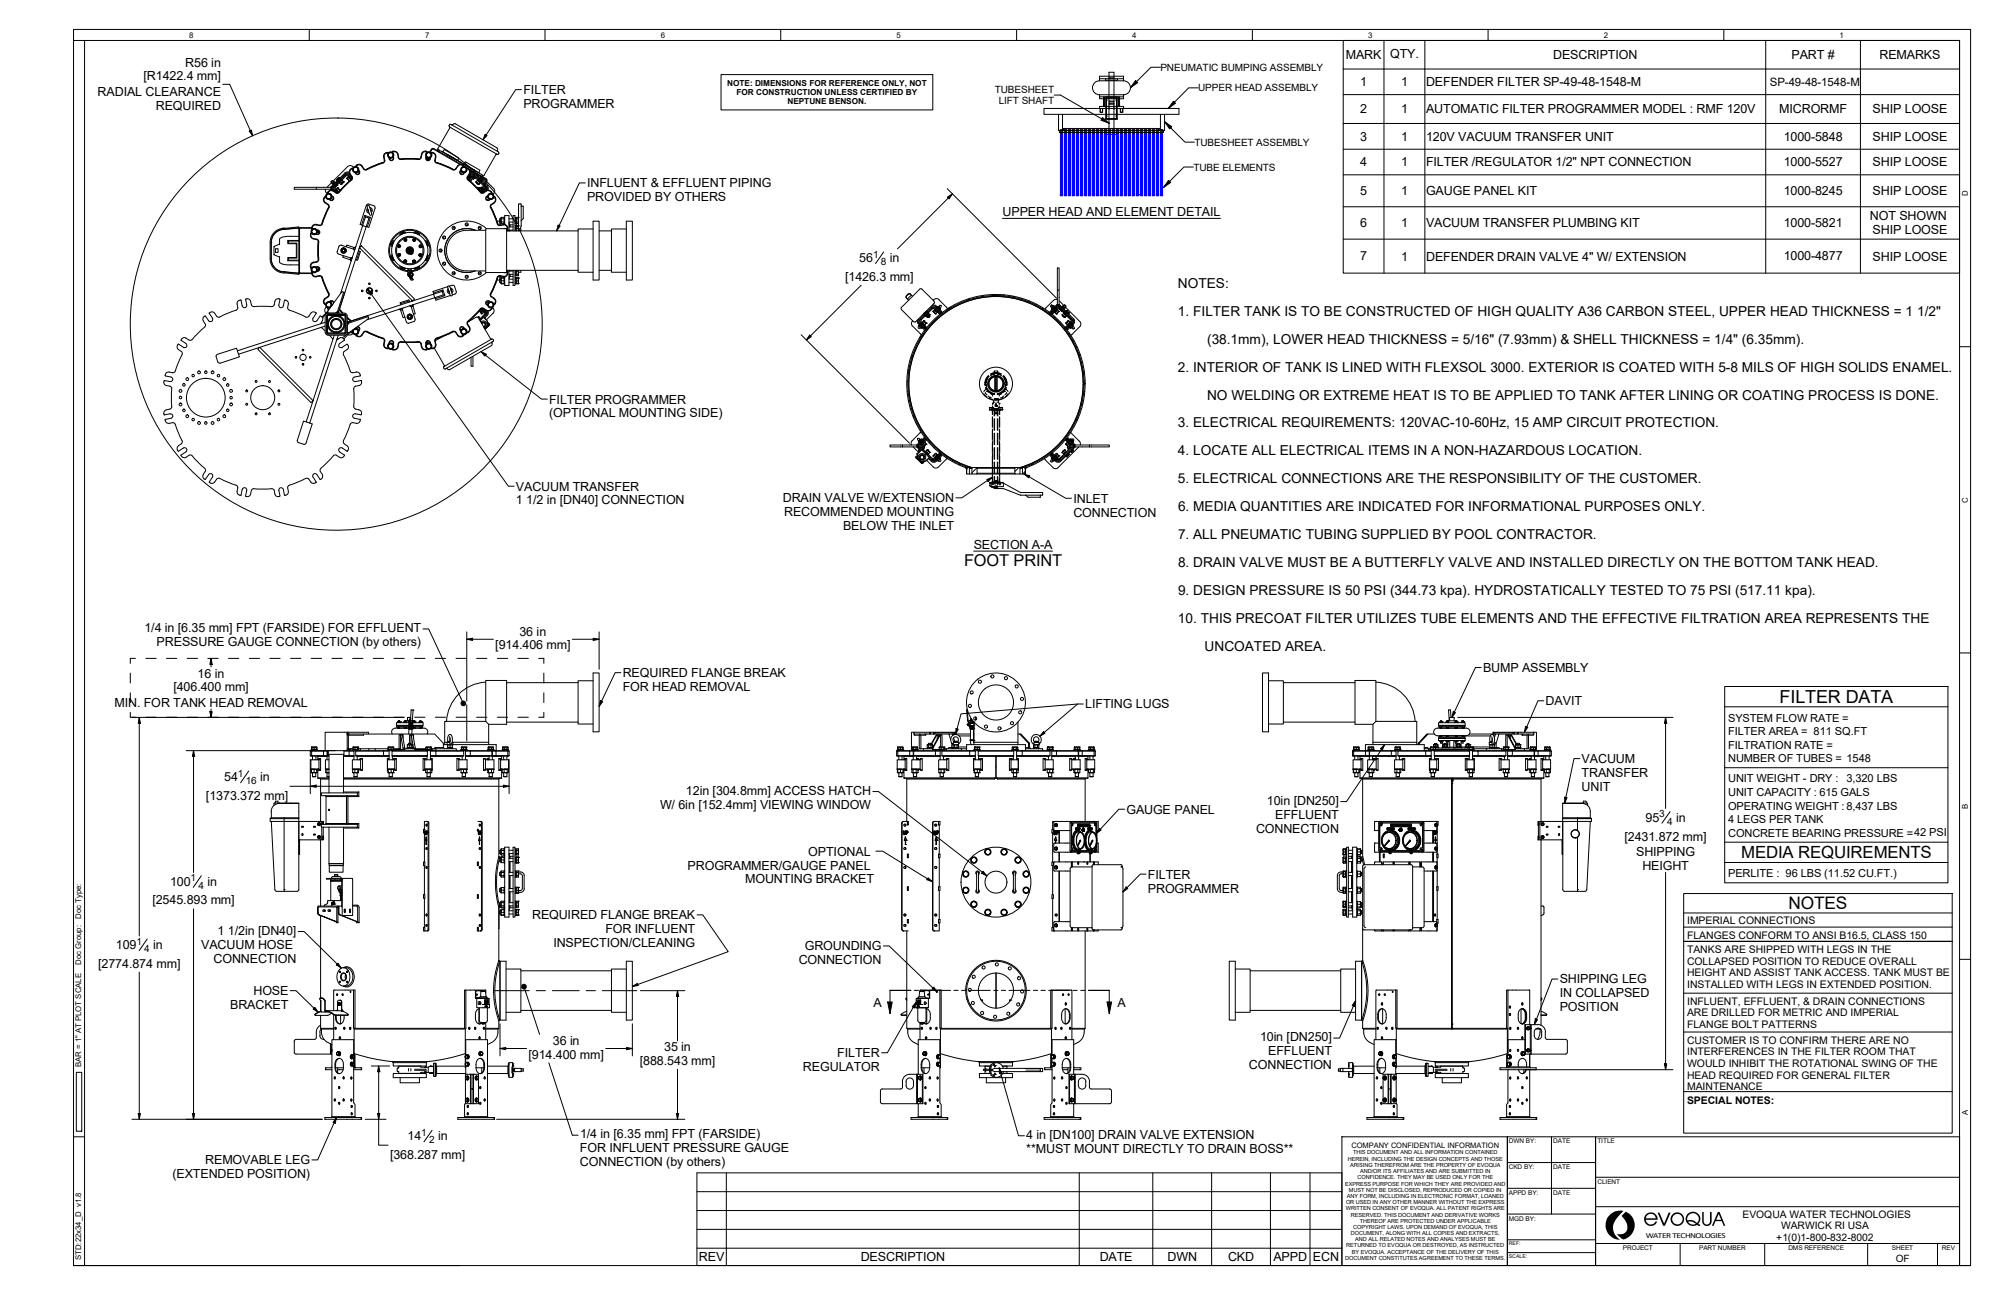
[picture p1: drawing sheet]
<svg xmlns="http://www.w3.org/2000/svg" width="432mm" height="279mm" viewBox="0 0 432 279" stroke-linecap="round" stroke-linejoin="round" font-family="sans-serif">
<defs><g id="words">
<text font-size="3.9" x="384.2" y="151.7">FILTER DATA</text>
<text font-size="3.7" x="386.1" y="196.2">NOTES</text>
<text font-size="3.6" x="376" y="185.1">MEDIA REQUIREMENTS</text>
<text font-size="3.5" x="208.2" y="122.2">FOOT PRINT</text>
<g font-size="3">
<text x="254.3" y="62.1">NOTES:</text>
<text x="254.3" y="68.1">1. FILTER TANK IS TO BE CONSTRUCTED OF HIGH QUALITY A36 CARBON STEEL, UPPER HEAD THICKNESS = 1 1/2&quot;</text>
<text x="260.6" y="74.1">(38.1mm), LOWER HEAD THICKNESS = 5/16&quot; (7.93mm) &amp; SHELL THICKNESS = 1/4&quot; (6.35mm).</text>
<text x="254.3" y="80.2">2. INTERIOR OF TANK IS LINED WITH FLEXSOL 3000. EXTERIOR IS COATED WITH 5-8 MILS OF HIGH SOLIDS ENAMEL.</text>
<text x="260.6" y="86.2">NO WELDING OR EXTREME HEAT IS TO BE APPLIED TO TANK AFTER LINING OR COATING PROCESS IS DONE.</text>
<text x="254.3" y="92.2">3. ELECTRICAL REQUIREMENTS: 120VAC-10-60Hz, 15 AMP CIRCUIT PROTECTION.</text>
<text x="254.3" y="98.3">4. LOCATE ALL ELECTRICAL ITEMS IN A NON-HAZARDOUS LOCATION.</text>
<text x="254.3" y="104.3">5. ELECTRICAL CONNECTIONS ARE THE RESPONSIBILITY OF THE CUSTOMER.</text>
<text x="254.3" y="110.3">6. MEDIA QUANTITIES ARE INDICATED FOR INFORMATIONAL PURPOSES ONLY.</text>
<text x="254.3" y="116.4">7. ALL PNEUMATIC TUBING SUPPLIED BY POOL CONTRACTOR.</text>
<text x="254.3" y="122.4">8. DRAIN VALVE MUST BE A BUTTERFLY VALVE AND INSTALLED DIRECTLY ON THE BOTTOM TANK HEAD.</text>
<text x="254.3" y="128.4">9. DESIGN PRESSURE IS 50 PSI (344.73 kpa). HYDROSTATICALLY TESTED TO 75 PSI (517.11 kpa).</text>
<text x="254.3" y="134.5">10. THIS PRECOAT FILTER UTILIZES TUBE ELEMENTS AND THE EFFECTIVE FILTRATION AREA REPRESENTS THE</text>
<text x="260.1" y="140.5">UNCOATED AREA.</text>
</g>
<g font-size="2.7">
<text x="31" y="17.3">[R1422.4 mm]</text>
<text x="40" y="14.4">R56 in</text>
<text x="290.6" y="12.7">MARK</text>
<text x="300.1" y="12.6">QTY.</text>
<text x="335.3" y="12.7">DESCRIPTION</text>
<text x="386.8" y="12.7">PART #</text>
<text x="405.8" y="12.7">REMARKS</text>
<text x="21.1" y="20.7">RADIAL CLEARANCE</text>
<text x="33.7" y="23.7">REQUIRED</text>
<text x="113" y="20.3">FILTER</text>
<text x="113" y="23.3">PROGRAMMER</text>
<text x="293.7" y="18.5">1</text>
<text x="302.5" y="18.5">1</text>
<text x="307.9" y="18.5">DEFENDER FILTER SP-49-48-1548-M</text>
<text x="293.7" y="24.5">2</text>
<text x="302.5" y="24.5">1</text>
<text x="307.9" y="24.5">AUTOMATIC FILTER PROGRAMMER MODEL : RMF 120V</text>
<text x="384.1" y="24.5">MICRORMF</text>
<text x="404.3" y="24.5">SHIP LOOSE</text>
<text x="293.7" y="30.4">3</text>
<text x="293.7" y="35.9">4</text>
<text x="302.5" y="30.4">1</text>
<text x="302.5" y="35.9">1</text>
<text x="307.9" y="30.4">120V VACUUM TRANSFER UNIT</text>
<text x="307.9" y="35.9">FILTER /REGULATOR 1/2&quot; NPT CONNECTION</text>
<text x="385.1" y="30.4">1000-5848</text>
<text x="385.1" y="35.9">1000-5527</text>
<text x="404.3" y="30.4">SHIP LOOSE</text>
<text x="404.3" y="35.9">SHIP LOOSE</text>
<text x="126.7" y="40.4">INFLUENT &amp; EFFLUENT PIPING</text>
<text x="126.7" y="43.4">PROVIDED BY OTHERS</text>
<text x="216.4" y="46.7">UPPER HEAD AND ELEMENT DETAIL</text>
<text x="293.7" y="42.1">5</text>
<text x="302.5" y="42.1">1</text>
<text x="307.9" y="42.1">GAUGE PANEL KIT</text>
<text x="385.1" y="42.1">1000-8245</text>
<text x="403.7" y="47.6">NOT SHOWN</text>
<text x="404.3" y="42.1">SHIP LOOSE</text>
<text x="293.7" y="49">6</text>
<text x="302.5" y="49.1">1</text>
<text x="307.9" y="49.1">VACUUM TRANSFER PLUMBING KIT</text>
<text x="385.1" y="49">1000-5821</text>
<text x="404.3" y="50.5">SHIP LOOSE</text>
<text x="185.5" y="56.5">56</text>
<text x="192.1" y="56.5">in</text>
<text x="293.7" y="56.2">7</text>
<text x="302.5" y="56.2">1</text>
<text x="307.9" y="56.2">DEFENDER DRAIN VALVE 4&quot; W/ EXTENSION</text>
<text x="385.1" y="56.2">1000-4877</text>
<text x="404.3" y="56.2">SHIP LOOSE</text>
<text x="182.5" y="60.6">[1426.3 mm]</text>
<text x="118.6" y="87.1">FILTER PROGRAMMER</text>
<text x="118.6" y="90.1">(OPTIONAL MOUNTING SIDE)</text>
<text x="111.4" y="105.9">VACUUM TRANSFER</text>
<text x="111.4" y="108.8">1</text>
<text x="113.6" y="108.8">1/2 in [DN40] CONNECTION</text>
<text x="169" y="108.4">DRAIN VALVE W/EXTENSION</text>
<text x="169.3" y="111.4">RECOMMENDED MOUNTING</text>
<text x="231.7" y="108.5">INLET</text>
<text x="231.7" y="111.4">CONNECTION</text>
<text x="182" y="114.4">BELOW THE INLET</text>
<text x="210.2" y="118.5">SECTION A-A</text>
<text x="31.2" y="136.4">1/4 in [6.35 mm] FPT (FARSIDE) FOR EFFLUENT</text>
<text x="112.2" y="137.2">36 in</text>
<text x="33.8" y="139.4">PRESSURE GAUGE CONNECTION (by others)</text>
<text x="106.9" y="140.1">[914.406 mm]</text>
<text x="37.4" y="149.1">[406.400 mm]</text>
<text x="42.7" y="146.2">16 in</text>
<text x="134.5" y="149">FOR HEAD REMOVAL</text>
<text x="134.5" y="146">REQUIRED FLANGE BREAK</text>
<text x="320.2" y="145">BUMP ASSEMBLY</text>
<text x="24.7" y="152.6">MIN. FOR TANK HEAD REMOVAL</text>
<text x="234.3" y="152.8">LIFTING LUGS</text>
<text x="333.7" y="152.1">DAVIT</text>
<text x="341.5" y="164.6">VACUUM</text>
<text x="341.5" y="167.6">TRANSFER</text>
<text x="44.4" y="172.6">[1373.372 mm]</text>
<text x="48.4" y="168.6">54</text>
<text x="56.2" y="168.6">in</text>
<text x="148.1" y="171.5">12in [304.8mm] ACCESS HATCH</text>
<text x="273.5" y="173.6">10in [DN250]</text>
<text x="341.5" y="170.6">UNIT</text>
<text x="142.5" y="174.5">W/ 6in [152.4mm] VIEWING WINDOW</text>
<text x="243.2" y="175.5">GAUGE PANEL</text>
<text x="271.2" y="179.6">CONNECTION</text>
<text x="275.3" y="176.7">EFFLUENT</text>
<text x="355.3" y="177.3">95</text>
<text x="361.9" y="177.3">in</text>
<text x="174.5" y="184.6">OPTIONAL</text>
<text x="350.7" y="181.4">[2431.872 mm]</text>
<text x="353.3" y="184.8">SHIPPING</text>
<text x="36.7" y="191.1">100</text>
<text x="44.8" y="191.1">in</text>
<text x="148.5" y="187.6">PROGRAMMER/GAUGE PANEL</text>
<text x="160.9" y="190.6">MOUNTING BRACKET</text>
<text x="247.8" y="189.5">FILTER</text>
<text x="354.6" y="187.8">HEIGHT</text>
<text x="32.9" y="195.1">[2545.893 mm]</text>
<text x="247.8" y="192.6">PROGRAMMER</text>
<text x="47" y="201.7">1</text>
<text x="49.2" y="201.7">1/2in [DN40]</text>
<text x="114.9" y="198.3">REQUIRED FLANGE BREAK</text>
<text x="130.7" y="201.3">FOR INFLUENT</text>
<text x="21.2" y="208.8">[2774.874 mm]</text>
<text x="25" y="204.8">109</text>
<text x="33.1" y="204.8">in</text>
<text x="43.4" y="204.7">VACUUM HOSE</text>
<text x="46.1" y="207.7">CONNECTION</text>
<text x="119.5" y="204.3">INSPECTION/CLEANING</text>
<text x="172.4" y="208.1">CONNECTION</text>
<text x="173.7" y="205">GROUNDING</text>
<text x="54.7" y="214.7">HOSE</text>
<text x="336.7" y="212.2">SHIPPING LEG</text>
<text x="336.7" y="215.2">IN COLLAPSED</text>
<text x="49.7" y="217.7">BRACKET</text>
<text x="188.6" y="217.4">A</text>
<text x="241.2" y="217.4">A</text>
<text x="336.7" y="218.2">POSITION</text>
<text x="119.3" y="225.5">36 in</text>
<text x="143.4" y="226.9">35 in</text>
<text x="272" y="224.6">10in [DN250]</text>
<text x="273.8" y="227.6">EFFLUENT</text>
<text x="114.1" y="228.4">[914.400 mm]</text>
<text x="138.1" y="229.8">[888.543 mm]</text>
<text x="173.4" y="231.1">REGULATOR</text>
<text x="180.8" y="228.1">FILTER</text>
<text x="269.7" y="230.6">CONNECTION</text>
<text x="125.2" y="245.6">1/4 in [6.35 mm] FPT (FARSIDE)</text>
<text x="221.6" y="245.7">4 in [DN100] DRAIN VALVE EXTENSION</text>
<text x="44.3" y="251.2">REMOVABLE LEG</text>
<text x="84.2" y="250.1">[368.287 mm]</text>
<text x="88" y="246.1">14</text>
<text x="94.6" y="246.1">in</text>
<text x="125.2" y="251.6">CONNECTION (by others)</text>
<text x="125.2" y="248.6">FOR INFLUENT PRESSURE GAUGE</text>
<text x="221.6" y="248.7">**MUST MOUNT DIRECTLY TO DRAIN BOSS**</text>
<text x="37.2" y="254.2">(EXTENDED POSITION)</text>
<text x="150.9" y="272.1">REV</text>
<text x="185.8" y="272.1">DESCRIPTION</text>
<text x="237.4" y="272.1">DATE</text>
<text x="252.1" y="272.1">DWN</text>
<text x="265.1" y="272.1">CKD</text>
<text x="274.9" y="272.1">APPD</text>
<text x="283.5" y="272.1">ECN</text>
</g>
<text font-size="2.5" x="382.1" y="18.5">SP-49-48-1548-M</text>
<g font-size="2.4">
<text x="373.1" y="155.7">SYSTEM FLOW RATE =</text>
<text x="373.1" y="161.5">FILTRATION RATE =</text>
<text x="373.1" y="158.6">FILTER AREA = 811 SQ.FT</text>
<text x="373.1" y="164.4">NUMBER OF TUBES = 1548</text>
<text x="373.1" y="171.7">UNIT CAPACITY : 615 GALS</text>
<text x="373.1" y="168.8">UNIT WEIGHT - DRY :</text>
<text x="398.7" y="168.8">3,320 LBS</text>
<text x="373.1" y="177.6">4 LEGS PER TANK</text>
<text x="373.1" y="174.7">OPERATING WEIGHT :8,437 LBS</text>
<text x="373.1" y="180.5">CONCRETE BEARING PRESSURE =42 PSI</text>
<text x="373.1" y="189.2">PERLITE : 96 LBS (11.52 CU.FT.)</text>
</g>
<g font-size="2.3">
<text x="364.2" y="202.5">FLANGES CONFORM TO ANSI B16.5, CLASS 150</text>
<text x="364.2" y="199.4">IMPERIAL CONNECTIONS</text>
<text x="364.2" y="205.6">TANKS ARE SHIPPED WITH LEGS IN THE</text>
<text x="364.2" y="208.1">COLLAPSED POSITION TO REDUCE OVERALL</text>
<text x="364.2" y="210.6">HEIGHT AND ASSIST TANK ACCESS. TANK MUST BE</text>
<text x="364.2" y="213.2">INSTALLED WITH LEGS IN EXTENDED POSITION.</text>
<text x="364.2" y="216.8">INFLUENT, EFFLUENT, &amp; DRAIN CONNECTIONS</text>
<text x="364.2" y="219.3">ARE DRILLED FOR METRIC AND IMPERIAL</text>
<text x="364.2" y="221.8">FLANGE BOLT PATTERNS</text>
<text x="364.2" y="227.7">INTERFERENCES IN THE FILTER ROOM THAT</text>
<text x="364.2" y="225.1">CUSTOMER IS TO CONFIRM THERE ARE NO</text>
<text x="364.2" y="230.2">WOULD INHIBIT THE ROTATIONAL SWING OF THE</text>
<text x="364.2" y="232.7">HEAD REQUIRED FOR GENERAL FILTER</text>
<text x="364.2" y="238.3">SPECIAL NOTES:</text>
<text x="364.2" y="235.2">MAINTENANCE</text>
</g>
<g font-size="2.2">
<text x="250.5" y="15.3">PNEUMATIC BUMPING ASSEMBLY</text>
<text x="214.8" y="20.1">TUBESHEET</text>
<text x="215.6" y="22.5">LIFT SHAFT</text>
<text x="258.7" y="19.7">UPPER HEAD ASSEMBLY</text>
<text x="257.9" y="31.4">TUBESHEET ASSEMBLY</text>
<text x="257.7" y="36.8">TUBE ELEMENTS</text>
<text x="188.5" y="55.6">1</text>
<text x="190.2" y="57.1">8</text>
<text x="51.4" y="167.6">1</text>
<text x="53.1" y="169.2">16</text>
<text x="358.2" y="176.4">3</text>
<text x="359.9" y="177.9">4</text>
<text x="41.1" y="190.2">1</text>
<text x="42.9" y="191.7">4</text>
<text x="29.5" y="203.9">1</text>
<text x="31.1" y="205.4">4</text>
<text x="91" y="245.1">1</text>
<text x="92.6" y="246.6">2</text>
<text x="376.2" y="262.8">EVOQUA WATER TECHNOLOGIES</text>
<text x="383.5" y="267.7">+1(0)1-800-832-8002</text>
<text x="384.5" y="265.1">WARWICK RI USA</text>
<text x="409.3" y="272.3">OF</text>
</g>
<g font-size="1.8">
<text x="157" y="18.5">NOTE: DIMENSIONS FOR REFERENCE ONLY, NOT</text>
<text x="159" y="20.5">FOR CONSTRUCTION UNLESS CERTIFIED BY</text>
<text x="170" y="22.5">NEPTUNE BENSON.</text>
</g>
<g font-size="1.7">
<text x="40.9" y="8.1">8</text>
<text x="91.8" y="8.1">7</text>
<text x="142.7" y="8.1">6</text>
<text x="193.5" y="8.1">5</text>
<text x="244.4" y="8.1">4</text>
<text x="295.4" y="8.1">3</text>
<text x="346.3" y="8.1">2</text>
<text x="397.2" y="8.1">1</text>
<text x="424.8" y="42.4" transform="rotate(-90 424.8 42.4)">D</text>
<text x="424.8" y="108.5" transform="rotate(-90 424.8 108.5)">C</text>
<text x="424.8" y="174.5" transform="rotate(-90 424.8 174.5)">B</text>
<text x="17.5" y="198.2" transform="rotate(-90 17.5 198.2)">Doc Type:</text>
<text x="17.5" y="208.1" transform="rotate(-90 17.5 208.1)">Doc Group:</text>
<text x="17.5" y="230.2" transform="rotate(-90 17.5 230.2)">BAR = 1&quot; AT PLOT SCALE</text>
<text x="424.8" y="240.6" transform="rotate(-90 424.8 240.6)">A</text>
<text x="355.3" y="267.2">WATER TECHNOLOGIES</text>
<text x="17.5" y="271.8" transform="rotate(-90 17.5 271.8)">STD:22x34_D v1.8</text>
</g>
<text font-size="1.6" x="291.8" y="247.6">COMPANY CONFIDENTIAL INFORMATION</text>
<g font-size="1.4">
<text x="325.8" y="246.7">DWN BY:</text>
<text x="335.3" y="246.7">DATE</text>
<text x="344.9" y="246.7">TITLE</text>
<text x="325.8" y="252.2">CKD BY:</text>
<text x="325.8" y="257.8">APPD BY:</text>
<text x="335.3" y="252.2">DATE</text>
<text x="335.3" y="257.8">DATE</text>
<text x="344.9" y="255.4">CLIENT</text>
<text x="325.8" y="263.3">MGD BY:</text>
<text x="350.4" y="269.7">PROJECT</text>
<text x="366.8" y="269.7">PART NUMBER</text>
<text x="386.1" y="269.7">DMS REFERENCE</text>
<text x="408.5" y="269.7">SHEET</text>
<text x="419.3" y="269.7">REV</text>
</g>
<g font-size="1.2">
<text x="291" y="250.4">HEREIN, INCLUDING THE DESIGN CONCEPTS AND THOSE</text>
<text x="291.5" y="251.7">ARISING THEREFROM ARE THE PROPERTY OF EVOQUA</text>
<text x="292.1" y="249.1">THIS DOCUMENT AND ALL INFORMATION CONTAINED</text>
<text x="290.4" y="255.8">EXPRESS PURPOSE FOR WHICH THEY ARE PROVIDED AND</text>
<text x="291.2" y="257.1">MUST NOT BE DISCLOSED, REPRODUCED OR COPIED IN</text>
<text x="293.1" y="254.4">CONFIDENCE. THEY MAY BE USED ONLY FOR THE</text>
<text x="293.7" y="253.1">AND/OR ITS AFFILIATES AND ARE SUBMITTED IN</text>
<text x="290.5" y="261.1">WRITTEN CONSENT OF EVOQUA. ALL PATENT RIGHTS ARE</text>
<text x="290.6" y="259.8">OR USED IN ANY OTHER MANNER WITHOUT THE EXPRESS</text>
<text x="290.8" y="258.4">ANY FORM, INCLUDING IN ELECTRONIC FORMAT, LOANED</text>
<text x="291.7" y="262.5">RESERVED. THIS DOCUMENT AND DERIVATIVE WORKS</text>
<text x="293.6" y="263.8">THEREOF ARE PROTECTED UNDER APPLICABLE</text>
<text x="290.7" y="269.1">RETURNED TO EVOQUA OR DESTROYED, AS INSTRUCTED</text>
<text x="291.7" y="266.5">DOCUMENT, ALONG WITH ALL COPIES AND EXTRACTS,</text>
<text x="292.2" y="265.1">COPYRIGHT LAWS. UPON DEMAND OF EVOQUA, THIS</text>
<text x="292.6" y="267.8">AND ALL RELATED NOTES AND ANALYSES MUST BE</text>
<text x="290.4" y="271.8">DOCUMENT CONSTITUTES AGREEMENT TO THESE TERMS.</text>
<text x="291.9" y="270.5">BY EVOQUA. ACCEPTANCE OF THE DELIVERY OF THIS</text>
</g>
<g font-size="1.1">
<text x="325.8" y="268.6">REF:</text>
<text x="325.8" y="271.4">SCALE:</text>
</g>
</g></defs>
<!-- layer: Hatch -->
<g fill="none" stroke="#000" stroke-width=".22">
<path d="M196.2 79.7l-.2 .2M197 76.7l-.3 .3M199.1 72.4l-.6 .5M199.3 69.9l-.1 .1M199.9 70.8h-.1M201.3 66.4l-.2 .4M202.6 67.3l-.1 .2M203.1 67.6l-.1 .1M205.2 66.3l-.6 .6M209.2 64.5l-.3 .2M212.2 63.8l-.3 .2M214.6 63.6l-.2 .1"/>
<path d="M216.8 63.6l-.2 .2M218.8 63.9l-.2 .2M220.5 64.4l-.1 .1M222.2 64.9l-.1 .2M223.8 65.6l-.2 .2M225.2 66.5l-.2 .1M226.5 67.4l-.1 .1M227.1 67.6l-.2 .1M227.2 67l.2 .2M227.5 67.3l.1 .1M227.8 68.4l-.2 .1M228.4 66l3.4 3.4"/>
<path d="M228.9 69.5l-.1 .1M230 70.6l-.2 .2M230 70.6l.2 .1M230.2 70.8h-.1M230.7 70.5l.1 .1M230.9 71.9l-.1 .2M231.2 69.4l.1 .1M231.8 73.3l-.2 .2M232.5 74.8l-.1 .2M233.2 76.4l-.2 .2M233.7 78.2l-.2 .1M196 82.2l-.2 .2"/>
<path d="M196.1 84.4l-.2 .2M196.3 86.3l-.1 .2M196.8 88.1l-.2 .2M197.3 89.8l-.1 .1M198 91.3l-.1 .2M198.9 92.8l-.2 .2M199.4 95.3l.1 .2M199.8 94.1l-.2 .2M199.9 94.7l-.1 .1M200.8 95.4l-.2 .1M201.5 99l.1 .2M201.8 96.5l-.1 .2"/>
<path d="M202.7 97.9l.1 .2M203 97.6l-.1 .1M203.1 97.9l-.2 .1M204.3 98.5l-.1 .2M205.7 99.4l-.1 .1M227 97.9l-.1 .1M227.4 97.9l-.2 .1M229.5 98.5l-1.1 .6M230.2 94.7l-.1 .1M231.1 95.8l-.2 .1M232.7 90.4l-.4 .4M233.8 87.1l-.3 .2"/>
<path d="M234.1 80l-.2 .2M234.2 84.4l-.2 .2M234.3 82.1l-.2 .2M207.2 100.1l-.1 .2M208.7 100.9h.1M208.7 101h-.1M210.9 101l-1.1 1M220 100.9l-.9 .8M221.4 101.7l-.6 .6M221.5 101l-.1 .1M223 100.1l-.3 .3"/>
</g>
<!-- layer: Visible (ANSI) -->
<g fill="none" stroke="#000" stroke-width=".22">
<path d="M70.2 158h4.8v4h-4.8zM75 158.4h.1M75 158.4v.2l.2-.2M75 158v.4h18.9l1.8 2v.9M75 158h4.6v.4M75.1 158.5l.1 .1M75.2 158.6v2.9h-.2M78.5 158.4v.2h-3.3M85.7 156.8h2.5M85.7 156.8l.1 .2M85.8 157h.1M85.9 155.7v.1"/>
<path d="M85.9 157.1h.1M85.9 157h.2M85.9 155.9h.5M85.9 155.7h.5M85.9 155.7h.1M85.9 157l.4 .1h-.3M85.9 157l.1 .1M85.9 157v.1M85.9 157l1.5 .1M86 157h-.1M86 157v.1M86 156.5v.1"/>
<path d="M86 157.1h.2M86.1 155.7v.1M86.3 156.5v.1M86.3 155.5v.2zM86.3 155.5h-.3v.2M86.3 155.7v.1M86.4 155.8v.1M86.4 155.7h.1M86.4 155.9h.1M86.4 155.7v.2M86.5 155.9h-.7M86.5 158.5h.4l.5 2.9h-.4z"/>
<path d="M86.5 158.5h.1M86.9 158.5h.1v.8M87.2 155.9h.6M87.2 155.8h.5M87.2 155.8v.1M87.2 155.7h.5M87.2 155.7h.1M87.2 155.7v.1M87.2 157l.6 .1zM87.2 157h.4M87.3 157l-.1 .1M87.3 156.5v.1"/>
<path d="M87.4 157.1h.1M87.4 157h.1M87.5 157l.2 .1M87.6 156.5v.1M87.6 155.5h.1M87.6 155.5h-.3v.3M87.6 155.5v.3M87.6 155.5v.2M87.7 155.5h.6M87.7 155.7h.1M87.7 157.1h.1M87.7 155.8v.1"/>
<path d="M87.7 155.7v.1M87.8 157.1h.4M88 154.8h.6h-.6v.7M88.2 156.7v.1l.9 .1v-.2M88.2 156.7h1M88.2 157.2h.2M88.2 157.2h.1M88.2 156.7h.9M88.2 156.5v.2M88.2 156.5h.3M88.2 156.6h-2.5v.2M88.2 157.1h-2.8a.81 .81 0 0 0-.7 1.3"/>
<path d="M88.2 157.2h.3M88.2 156.9h.3M88.2 156.9v.3M88.3 156.8l-.1 .1M88.3 156.5h.2M88.3 156.5h-.1M88.3 156h.2M88.3 155.6l-.2 .1 .2 .2M88.3 157.3l-.1 1.1M88.3 155.7h.2M88.3 155.7h.1M88.3 155.9h-2.7v.6h2.6"/>
<path d="M88.3 155.9v.6M88.3 155.9h.2M88.3 155.7l.3 .1M88.3 155.4h.2M88.3 155.4h.1M88.3 155.4v.3M88.4 157.2h.1M88.4 156.9v.3M88.4 155.4h.2M88.5 155.7l.1 .1M88.5 156.5h.1M88.5 155.4h.1"/>
<path d="M88.5 155.4v.3M88.5 157.2l.3 .1M88.6 156.6h.1M88.5 156.6h.1M88.5 156v.5M88.5 155.9v.1M88.6 156.9h.2M88.6 156.5v.1M88.6 156.5v-.6h.4l-.1 .6M88.6 156h.1M88.6 155.9l-.1 .6M88.6 155.9h-.1"/>
<path d="M88.6 155.4h.1M88.6 155l-.1 .4zM88.6 155h.1M88.6 156.2v.2M88.6 155.9h.1M88.6 156.2l.1 .3M88.6 155.8h.1M88.6 155.4h-.2M88.6 155.4v1.1M88.6 155.4v.5M88.6 155.4h.5M88.7 156.9v.3"/>
<path d="M88.7 156.5h.1M88.7 158.5h.1M88.8 158.5h.4l.5 2.9h-.4zM88.8 156.2l-.2 .1 .2 .1M88.8 156.2h.1M88.8 156.2h-.2h.2M88.8 156.2l.1 .2-.2 .1M88.8 153.2l-.2 2.2M88.8 153.2h.4M88.8 153.2h.1M88.8 157.3h.2M88.8 156.9h.3"/>
<path d="M88.9 156.6h2.3v.2M88.9 156.5v.1h-.3M88.9 156.5h.2M88.9 156.1h.2M89 157.3l-.1 1.1M89 156.9v.4l-.7-.1M89 156.1l-.1 .5M89 156v.1M89 156l2.3-.1v.6h-2.2M89 155.8h.1zM89 155.4h.1M89 155.4v.5"/>
<path d="M89 157.3h.1M89 156.9h.1M89.1 157.1h.1M89.1 157.1h2.5a.81 .81 0 0 1 .6 1.3M89.1 156.9l-.1 .4M89.1 155.4v.4M89.1 155.9h.1M89.1 155.9h.6M89.1 156.5v.2M89.1 155.8v.3M89.1 155.8h.1M89.1 155.4h.1"/>
<path d="M89.1 156.1v.4M89.1 157.1l.6-.1zM89.2 158.5h.1v.8M89.2 155.8h.4M89.2 155.8v.1M89.2 155.7h.4M89.2 155.7h.1M89.2 155.4v.4M89.2 156.8h2M89.2 153.2h.1M89.2 157.1h1.5M89.2 157.1h.1"/>
<path d="M89.2 153.2l-.2 2.2M89.2 155.7v.1M89.2 157h.4M89.3 155.5h.1M89.3 156.5v.1M89.3 155.5l-.1 .2v-.1M89.5 155.7v.1M89.5 157h.1M89.6 157h.1M89.5 156.5v.1M89.5 155.5l.1 .2M89.5 155.5h-.3"/>
<path d="M89.5 155.5v.2M89.6 155.7h.1M89.6 157v.1M89.7 155.7l-.1 .2M89.7 155.7h.1M89.7 155.8l-.1 .1M89.7 155.7v.2M89.7 155.9h.1M90.5 155.9h.6M90.5 155.7h.1M90.5 155.7v.1M90.6 155.9h.1"/>
<path d="M90.6 155.8h.1M90.6 155.7h.4M90.6 155.7h.1M90.6 155.7v.1M90.6 157.1h.3M90.6 156.5v.1M90.6 155.7v-.2h.3v.2M90.6 155.7h.3M90.7 157.1h.1M90.7 157.1h.3M90.8 157h.2M90.8 155.7v.1"/>
<path d="M90.9 155.7h.1M90.9 156.5v.1M90.9 157h.1M91 157h.1M91 157l-.3 .1M91 157v.1M91 155.9h.1M91 155.8l-.4 .1M91 155.8v-.1v.1M91 155.7h.1M91 157l-.1 .1M91 155.8v.1"/>
<path d="M91 155.7v.2M91.1 157h-.1M91.2 156.8l-.1 .2M96.9 160v.1M97.1 158.9l.1 .5-.1 .8M97.2 160h-.3h.3M97.2 159.3v.6M104.9 147.2a8.9 8.9 0 0 0-8.5 8.4M104.9 155.6h-8.9v4.5M104.9 146.8h4.5v9.5h-3.9l-.6-.7zM105.5 156.3v4.4M109.4 155.8h15.4"/>
<path d="M109.4 147.3h15.4M128 146.9h-3.2v9.3h3.2M128 145.2h1.3v12.7h-1.3zM197.3 158h-.5v4M197.3 158h3.5M197.3 158v.4h7.6M197.4 158.4v.2h1.1M198.5 158.6l.2-.1 .1 .1v2.9h-.3zM198.6 158.4l.1 .1M199.6 158.4l.3 .2M199.9 158.4v.2h-1.1M200.8 158h.7v.4l.2-.3h4.4"/>
<path d="M200.8 158v.4v-.3l.2 .3M201.5 158h.4M202.3 158.5h.1M202.7 159v-.5h-.4v1M203 158.5l-1.6 2.9h-.1l1.6-2.9h.2M205.6 158.4h3.9M205.7 158.7l-.1-.3h-.7l.4 1.2M205.9 159.2l.2 .8M206 158.4l.1-.4v.4M206 160h.6zM206 160v.1l.9 .1v1M206.1 158h-4.2l-.2 .4"/>
<path d="M206.6 160h.1M206.6 160v.1l.3-.3v-.4l-.3-.4h-.4l-.4 .4v.5l.2 .2-.1 .1a.21 .21 0 0 1-.2 .3 .21 .21 0 0 1-.2-.2 1.11 1.11 0 0 1 .2-1.6 1.11 1.11 0 0 1 1.6 .3 1.11 1.11 0 0 1-.4 1.5M207.1 158.8h2.4M208.7 153.2l.2 2.2M208.8 153.2h-.1M208.8 153.2h.1M208.8 153.2l.2 2.2M208.9 156.2v.2zM208.9 156.2h.1M208.9 156.4h.1M208.9 155.4h.1M208.9 155.4l.2 .5"/>
<path d="M208.9 155.4l.3 1.2M209 156.3l.1 .1zM209 156.3h.1M209 156.4l.1 .1M209 156.2v.2M209 156.2h.1M209 156.4v.1M209 155.4h.1M209.1 156.5v.1M209.1 156.2v-.3v.6M209.1 156.5l.3 .1M209.1 156.4v.1"/>
<path d="M209.1 156.1h.3M209.1 156.5h.3M209.1 156.6h.1M209.2 156.6h.1M209.2 156.6h.2zM209.4 156.5h.1M209.4 156.5l.1 .1M209.4 156v.6M209.4 156.1v.4M209.4 156.5v.4h.9M209.4 156.7h.9h-.9M209.4 156v.1"/>
<path d="M209.4 156.9h.1M209.4 156.9l.1 .3M209.4 155.4l.1 .5M209.5 159.6v.2h.7M209.5 155.4h.1M209.5 155.9l-.1 .1M209.5 155.9h.1M209.5 156.5h.8M209.5 156.1v.4M209.5 155.9l-.1 .2M209.5 156.5v.1M209.5 159.8v.5l.2 .4"/>
<path d="M209.5 157.3h.7M209.5 159.6h.7M209.5 155.4h.2zM209.5 157.3h.2zM209.5 155.8h.2zM209.5 157.3h.1M209.5 156.9h.1M209.5 155.9v.1M209.6 155.4v.4M209.6 156.9v.4M209.6 155v.4zM209.6 155.4h.4h-.4"/>
<path d="M209.6 155h.1M209.6 155.1h.1M209.7 155.4h.3zM209.7 157.3h.3zM209.7 155.8h.3zM209.8 156.9l.1 .4M209.9 155.4v.4M210 155.8h.2zM210.1 156.9l.1 2.8-.7-.1v-2.3M210.2 159.8l.1 .4M210.2 155.6v.2M210.2 158.8h.1"/>
<path d="M210.2 158.4h.1M210.2 155.9l-.7 .2 .8-.1M210.2 155.8l.1 .7M210.2 159.8h.1M210.2 157.3h.1M210.2 155.8h.1M210.2 159.6v.2M210.3 155.8v4.9M210.3 156.5l-.8 .1M210.3 156.5h.1M210.3 157.2l-.3 .1h.2M210.3 155.8h-.1"/>
<path d="M210.3 155.8h.1M210.6 154.7v.7M219.8 155.8v4.9M219.8 158.4h.4M220.2 158.4h.2l1.9 2h-.2zM223.4 160h.6zM223.4 160h.1M223.4 160v.1h.7M224 160v.1M272.6 145.2h1.3v12.7h-1.3zM273.9 146.9h3.2v9.3h-3.2M277.1 155.8h15.4"/>
<path d="M277.1 147.3h15.4M292.5 146.8h4.6v8.8l-.7 .7h-3.9zM296.4 156.3v4.4M297.1 155.6h8.8v5.1M297.1 147.2a8.9 8.9 0 0 1 8.4 8.4M308.1 158.4h.2l-1.9 2h-.2zM308.3 158.4h1.4M309.8 157.3l.5-.2h6.3a.83 .83 0 0 1 .8 .8 .83 .83 0 0 1-.9 .9l-6.2-.1a.81 .81 0 0 1-.7-.5 .81 .81 0 0 1 .2-.9zM310.6 155.9h5.7v.6h-5.7zM310.6 159.4v.3M310.6 159.4h5.8M310.6 159.8h.1"/>
<path d="M310.6 159.8h5.7M310.6 156.8l.2 .2M310.7 159h5.6v.2h-5.6zM310.7 156.6h5.6v.2h-5.6zM310.8 157h.1M310.8 155.9h.7M310.8 159.8h.7v1.5M310.9 157.1h.3M310.9 157h.2M310.9 155.8h.5M310.9 155.8v.1M310.9 155.7h.5"/>
<path d="M310.9 155.7h.1M310.9 155.7v.1M310.9 160h.5M310.9 160h.1M310.9 159.9v.1M310.9 158.8h.1M310.9 157l.2 .1M310.9 157l1.6 .1M310.9 159.8h.5v.2M311 157v.1M311 157h.1M311 157l-.1 .1"/>
<path d="M311 158.8h.1M311 155.7h.3M311 160h.3M311 156.5v.1M311 155.7v-.2h.2v.2M311 157.1h.3M311 160v.3h.2v-.3M311 159.2v.1M311.1 155.7v.1M311.1 159.9v.1M311.1 158.8h.1M311.1 158.8h-.3l-.2 .2"/>
<path d="M311.2 158.8h-.2M311.2 157.1h.1M311.2 158.8h.1M311.2 156.5v.1M311.2 159.3h1.2M311.2 159.2v.1M311.3 157.1h-.1M311.3 155.7v.1M311.3 159.9v.1M311.3 155.7h.1M311.3 160h.1M311.4 155.7h.1"/>
<path d="M311.4 155.7v.2M311.4 158.8h-.5M311.4 160h.1M311.4 159.8h.1M312.2 155.9h.6M312.2 159.8h.1M312.2 155.8h.5M312.2 155.8l.1 .1M312.2 155.7h.5M312.2 155.7h.1M312.2 155.7v.1M312.2 158.8h.3"/>
<path d="M312.2 158.8h.1M312.2 157l.6 .1zM312.2 160h.5M312.2 160h.1M312.2 159.9h.5M312.2 159.9v.1M312.3 155.7h.4M312.3 160h.4M312.3 158.8h.2M312.3 158.8h.1M312.4 156.5v.1M312.4 159.9v.4h.2v-.4"/>
<path d="M312.4 159.2v.1M312.5 157.1h.1M312.5 157h.1M312.5 158.8h.1M312.5 157l.2 .1M312.6 156.5v.1M312.6 155.5h.1M312.6 155.5h-.2v.3M312.6 155.5v.3M312.6 159.3h1.7M312.6 159.2v.1M312.6 157l-.3 .1"/>
<path d="M312.7 158.8h.1M312.7 157.1h.1M312.7 155.7h.1M312.7 158.8h-.4M312.7 160h.1M312.7 159.8v.1M312.7 155.8v.1M312.7 155.7v.1M312.7 153.2l.2 2.2M312.7 153.2h.1M312.7 159.9v.1M312.8 153.2h-.1"/>
<path d="M312.8 155.4h.1M312.8 155.4v.1M312.8 153.2h.3l.2 1.6M312.8 157.1h1.3M312.8 159.8l-.6 .1M312.9 155.4v.1M313 155.4h-.1M313 155.4h-.2M313 155.1v.3M313 154.8h.9M313 154.8v.7M313 159.8v1.4"/>
<path d="M313.9 159.8v1.6M313.9 154.8v.7M314.1 155.9h.6M314.1 159.8h.6M314.1 157.1l.5-.1zM314.2 157.1h.1M314.2 157.1h.3M314.2 155.7h.4M314.2 155.7h.1M314.2 160h.1M314.2 160h.4M314.2 159.8h.1"/>
<path d="M314.2 158.8h.4M314.2 155.7v.2M314.2 159.9v.1M314.2 157l.4 .1M314.2 158.8h.3M314.2 155.5h.1M314.3 156.5v.1M314.3 155.5v.2M314.3 160v.3h.2v-.3M314.3 159.2v.1M314.4 158.8h.2M314.5 155.7v.1"/>
<path d="M314.5 159.9v.1M314.5 157v.1M314.5 156.5v.1M314.5 155.5v.2M314.5 155.5h-1.9M314.5 159.3h1.1M314.5 159.2v.1M314.5 157h.1M314.5 155.7h-.4v.1h.5M314.5 155.7h.1M314.6 157.1h1.1M314.6 157l-.1 .1"/>
<path d="M314.6 158.8h-.1M314.6 158.8h.1M314.6 155.7h.1M314.6 160h.1M314.6 159.8h-.4l-.1 .2h.5M314.6 159.8h.1M314.6 155.7l.1 .1M314.6 159.9v.1M314.7 155.7v.2M314.7 155.9h.1M315.4 155.9h.7M315.4 159.8v1.5"/>
<path d="M315.4 159.8h.7M315.5 155.9h.1M315.5 155.8h.1M315.5 155.7h.5M315.5 155.7h.2M315.5 155.7h.1M315.5 155.7v.1M315.5 158.8h.4M315.5 160h.2M315.5 160h.1M315.5 159.9h.1M315.5 159.9v.1"/>
<path d="M315.5 159.8l.5 .1M315.5 159.8h.1M315.6 156.5v.1M315.6 155.7v-.2h.3v.2M315.6 160v.3h.3v-.3M315.6 159.2v.1M315.7 155.7h.2M315.7 160h.3M315.7 160h.2M315.7 157.1h.3M315.8 155.7v.1M315.8 159.9v.1"/>
<path d="M315.8 158.8h6M315.8 157h.2M315.8 158.8h.1M315.8 158.8h-.1M315.9 156.5v.1M315.9 155.7h.1M315.9 155.5v.2M315.9 157.1h-.2M315.9 160h.1M315.9 159.2v.1M315.9 157h.1M315.9 157l.1 .1"/>
<path d="M315.9 158.8h.1M316 157v.1M316 155.9h.1M316 155.8l-.5 .1M316 155.8v-.1v.1M316 155.7h.1M316 157l-.3 .1M316 160h.1M316 159.9v.1zM316 159.8h.1M316 159.8v.2M316 158.8h-.1"/>
<path d="M316 158.8h.1M316 158.8l.3 .2M316 157l-.2 .1M316 157.1h.1M316 155.8v.1M316 155.7v.2M316.1 157h-.1M316.3 156.8l-.2 .2M316.3 159.4v.3M316.4 159.8h-.1M317.2 158.4h5.7M321.8 160h.3h-.3v.1"/>
<path d="M322.1 158.9v1.1a.32 .32 0 0 0 0 .4 .32 .32 0 0 0 .4 .1 .32 .32 0 0 0 .1-.4l-.1-1.3a.47 .47 0 0 0-.6-.3 .47 .47 0 0 0-.2 .6v1M322.2 159.3v.6M322.4 158l.1 .4M322.5 158.8h.2M322.6 159.1l.3-.7h.7l-.6 2h-.2M323.6 158.4h7.6M325.4 158.5h.1M325.5 158.5h.1l1.6 2.9h-.1zM325.8 159v-.5h.3v1M326.1 158.5h.2l1.1 2M326.2 158.5l1.2 2.2v-.3h.6v.3M326.6 158l.1 .4"/>
<path d="M327 158h-4.6v.4M327 158v.4l-.3-.3h-4.3M327 158h.7M328.6 158.4v.2M328.8 158.4l-.2 .2h1.1M329.9 158.5l-.2 .1v2.9M329.9 158.4l.1 3.1h-2.8M331.1 158.4v.2h-1.1M331.2 158h.5v4M331.2 158h-3.5v.4v-.3l-.2 .3M331.2 158v.4M58.3 176.6v.6h3v14.7"/>
<path d="M58.6 177.2l.7 14.7 .4 .4M59.5 173.3v-.5h.5v.5M60.4 173.4h4.1M60.4 173.4h-.2a1.7 1.7 0 0 0-1.7 1.7l.1 1.3M60.4 173.3h-1.2v.5M60.4 173.3l4.1 .1M60.4 173.3v.1M61.3 176.6v.6h3.2M61.3 176.6h3.2M61.3 176.4v.2M62.7 173.3v.1M64.5 176.4h-6l-.2 .2h3"/>
<path d="M64.5 173.4v18.6l-.3 .3h-4.5M65.2 178.5l-.1-.1 .1-.1h.3l-.1 .2M65.2 178.5h.2M65.2 179.9l.2 .1-.1 .3zM67 163l2.9 .1M67 163h3.6M67 162.1h3.6M67 162.1v.9M67.1 165.9l1.3 .1M67.1 165.9h1.8M67.1 162h.1M67.1 162l-.1 .1"/>
<path d="M67.2 166.1v.6M67.2 166.7h.1M67.2 166.1h.1M67.2 166.7h1.2M67.2 166.1h1.2M67.2 166v.7M67.2 166v.1M67.2 161.8v-.1h1.2v.1M67.3 161.2h.1M67.2 161.2l.1 .5M67.3 161.7h.1M67.3 161.2v.5h.5"/>
<path d="M67.4 162h2.8M67.4 162h-.3v-.2h1.4v.2M67.4 162v1.1M67.5 167.5h.7M67.5 166.7v.8M67.5 163.1v.8M67.6 161.2h-.3M67.6 161.2h.2M67.6 161.2h.5M67.8 178.5h.2M67.8 166.1v.6M67.8 161.2v.5h.6"/>
<path d="M68 180l-.3 .1h.3M68 178.3h-.3l.1 .2M68 178.3l.1 .1-.1 .1M68 180l.1 .1-.1 .1M68.1 161.2h-.3M68.1 161.2h.3M68.2 166.7v.8M68.2 163.1v.8M68.4 161.7h.1M68.4 161.2v.5M68.4 166v.7M68.4 166l.1 .1"/>
<path d="M68.5 166.7h-.1M68.5 165.9v.8h-1.3M68.6 165.9l.3 .3M68.6 177.8h.1M68.6 167.9h2.4M68.6 166v1.9M68.6 163.2h2M68.6 163.2v.7M68.6 165.9l.3 .3v-.1M68.6 163.1v.1M68.7 177.7l.2-.1 .2 .3-.2 .2-.3-.3M68.7 177.7h.4"/>
<path d="M68.7 177.7l-.1 .1 .3 .3M68.7 177.7l.2-.1 .2 .1M68.7 177.7v.2l.2 .2M68.8 163.9l.4-.3v2.6l-.4-.3M68.9 165.9l.3 .3M68.9 163.9v2M68.9 163.9h-1.8v2M68.9 163.8v-.2l-.3 .3M68.9 163.6l-.3 .3M69 167.9l.2 .2M69.1 177.2a.47 .47 0 0 1 .4 .7M69.1 177.7l-.1 .4h-.1"/>
<path d="M69.1 177.7v.2l-.2 .2M69.2 168.1h1.8M69.2 163.6l-.3 .3M69.2 168.1v9.1M69.5 178.5v2.3M69.7 177.9v-.7h.1v.7M69.7 177.2h-5.2v4h5.2M69.8 178.5v1.9M69.9 163.1h.7M69.9 162v1.1M70.2 177.9l.2-.2h4.4l.2 .2M70.2 171.7l.2 .2h4.4l.2-.2"/>
<path d="M70.4 166.7h.6M70.4 171.9v5.8M70.4 166v.1M70.6 166.1v.6M70.6 167.5l.4 .1M70.6 167.5h.4M70.6 166.7v.8M70.6 162v1.9M70.7 163l.3 .1M70.7 163h.3M70.7 162.1h.2M70.7 162.1v.9"/>
<path d="M70.8 162l-.1 .1M70.9 166l-.6 .1v.6h.7M70.9 162v.8h3.4v-.8M71 178.5v7.8h3.2v-7.8M71 162.8v8.3M71 163.9h-.7v2h.7h-.7l.7 .1M71.1 174.6v.2M74.2 170.9h3.3M74.2 168.1h33.5M74.2 163h2.2M74.2 162.8v8.3M74.2 167.9h34.1"/>
<path d="M74.2 163.2h2.2M74.2 163.1h1.3M74.3 162.1h2.1M74.8 171.8v5.9M74.9 171.7l.2 .2M75 162h1.9M75 161.7h.6M75.1 177.7h2.4v1h-3.3M75.1 177.7l-.2 .1M75.2 161.5h1M75.5 163.1h.9M75.5 162l-.1 .1v.9l.1 .1"/>
<path d="M75.8 161.5l-.2 .2 .3-.2M76.1 165.9h1.8M76.1 165.9h1.4M76.1 162v-.2h1.4v.2M76.1 166.7v-.6l.2-.1h1.1v.7M76.2 166.7h1.2M76.2 161.8v-.1h1.1v.1M76.2 161.2v.5h.4M76.3 161.7h.1M76.4 167.5h.7M76.4 166.7v.8M76.4 162v1.9"/>
<path d="M76.6 166.1v.6M76.6 161.2h.6M76.6 161.2v.5h.6M76.8 163l6.1 .1M76.8 163h7.2M76.8 162.1h7.2M76.8 162.1v.9M76.9 162h7.8M76.9 162l-.1 .1M77.1 166.7v.8M77.1 163.1v.8M77.1 163.2h6.9"/>
<path d="M77.2 178.5l.3 .2M77.2 177.9h-7.8v.6h7.8M77.2 177.9v.6M77.2 171.7l.3 .2M77.2 171.1h-7.8v.6h7.8M77.2 171.1v.6M77.2 166.1v.6M77.3 161.7h.1M77.3 161.2h-.1M77.3 161.2h.1M77.3 161.2v.5h-.1v-.5M77.3 161.2h-1.1h.4"/>
<path d="M77.3 161.5h6.5v.2M77.4 166.7h-1.2M77.5 177.7l-.3 .2M77.5 171.9h-2.4v5.8M77.5 170.9v1M77.5 170.9l-.3 .2M77.6 163.9l.2-.3h.5v2.6h-.5l-.2-.3M77.8 161.5v.5M77.9 165.9l.4 .3M77.9 163.9v2M77.9 163.9h-1.8v2M78.3 163.6l-.4 .3"/>
<path d="M79.6 161.5v.5M81 161.5v.5M82.9 163.1h1.1M82.9 162v1.1M83.6 163.6l.3 .3M83.7 165.9h1.5M83.7 165.9h1.4M83.7 162v-.2h1.4v.2M83.8 166.1v.6h.9M83.8 166l-.2 .2M83.8 166.7h1.1M83.8 166.7h.1"/>
<path d="M83.8 166h.1M83.8 161.8v-.1h1.1v.1M83.8 161.7h.1M83.8 166.1v.6M83.8 161.2h.1M83.8 161.2h1.1M83.9 161.7h.5M83.9 161.2v.5M84 167.5h.7M84 166.7v.8M84 163.6h-.4v2.6h.2M84 162v1.9"/>
<path d="M84.4 161.2h.5M84.4 161.2h-.6v.5M84.4 161.2v.5h.5v-.5M84.5 166.1v.6M84.6 163h7.7M84.6 163l.1 .1M84.6 162.1h7.7M84.6 162.1v.9M84.7 166.7h.2M84.7 166.7v.8M84.7 162h.1M84.7 163.2h7.5"/>
<path d="M84.7 163.1h7.5M84.7 162h7.5M84.7 162l-.1 .1M84.7 163.1v.8M84.9 161.7h.1M84.9 161.2h.1M84.9 161.5h1.6M84.9 166.7h.1M84.9 166l-1.1 .1M84.9 166h.1M84.9 163.9l.1-.3h.6v2.6h-.6M85 166.1v.6"/>
<path d="M85.2 165.9l.4 .3M85.2 163.9v2M85.2 161.7h.1M85.2 163.9h-1.5v2M85.6 163.6l-.4 .3M86.2 161.5v-3h.3v3M86.4 161.5v.5M86.4 161.7h-1.5M87 161.4v.3M87.4 161.5h4.5M87.4 161.4v.3h-.9v-.2M87.9 161.5v-.1h1.2v.1"/>
<path d="M87.9 161.4v-.1h1.1v.1M87.9 160.7v.5M88 161.3h1M88.2 160.7v-.3h.6v.3M88.2 160.7h-.3h1.1M88.2 160.7h.8M88.4 160.7v.5M88.4 160.4v-1.9h.3v1.9M89 161.3h.1M89 160.7v.6M89 160.7h.1M89.3 161.4v.1"/>
<path d="M89.7 161.4l-.1 .6M90.1 161.7h.1M90.4 161.7h.1M91.3 163.6l.4 .3M91.4 178.9h.3v.8h-.3zM91.6 179.7v6.3M91.7 165.9l-.4 .3M91.7 163.9v2M91.7 161.7h.1M91.7 163.9h1.6v2h-1.6M91.8 179.8v.2zM91.8 179.3l.1 .7"/>
<path d="M91.9 165.9l1.3 .1zM91.9 162v-.2h1.3v.2M91.9 180l.1-.1zM91.9 166.7h1.3M91.9 166.1h1.3M91.9 166.1v.6M91.9 161.2h1M91.9 161.2v.5h1.3h-.3v-.5M91.9 161.2h1.3M92 166h.1M92 166l-.1 .1M92 161.8v-.1v.1"/>
<path d="M92 161.8h.1M92 179.3v.6zM92 161.7h-2.4M92 163.9l-.1-.3h-.6v2.6h.6M92 179.3v.5M92 161.7h.1M92 179.8v.3l-.2-.1M92.1 161.7h.8M92.1 179.3a.25 .25 0 0 1 .3 .2 .25 .25 0 0 1-.2 .3l-.1 .3zM92.1 179.3v.8M92.2 162h7.8M92.2 162l.1 .1"/>
<path d="M92.2 177.8v.4M92.2 163.1h.1M92.2 167.5h.7M92.2 166.7v.8M92.2 163.1v.8M92.2 162h.1M92.2 179.4l.1 .2-.1 .1M92.2 179.4l.1 .2M92.2 179.4v.3M92.2 166.1v.6M92.2 177.2l.4 .2v23.2l-.2 .3h-1v-.8h.3v.8M92.2 177.2l.2 .3v23l-.2 .4"/>
<path d="M92.2 177.2h-.6v1.7M92.3 163l-.1 .1M92.3 162.1v.9M92.3 161.2v.5M92.3 179.6l-.1 .1M92.3 179.6h.1M92.9 161.2h.3M92.9 166.7v.8M92.9 166.1v.6M92.9 163.6h.4l-.1 2.6M92.9 163.1h1.1M92.9 163h7.2"/>
<path d="M92.9 162.1h7.2M92.9 162v1.9M92.9 163.2h6.9M93.1 161.7h.1M93.1 166l.1 .1M93.2 166v.1M93.2 161.5h.9M93.2 161.2v.6M93.2 166.1l.1 .1M93.2 166.1v.6M93.3 163.6l-.2 .3M93.5 161.5v.5"/>
<path d="M93.9 161.3l.1 .2zM93.9 161.3h1.8l.3 .2M94 162v1.1M94.1 162v-.5h4.4v.5M95.7 160.7h.8M96 160.1h.7v-1.2l.4-.4 .5 .3 .1 1.1a.37 .37 0 0 1-.1 .5 .37 .37 0 0 1-.4 0l-.1-.2M96 160.1v.6M96.5 160.2h.6M96.6 161.5v-.1h1.2v.1M96.6 161.3h.6M96.6 161.2h1.1M96.6 160.7h1.1"/>
<path d="M96.6 160.7v.7M97.1 161.3v.1M97.1 160.1l-.6 .1v.5h1.3v-.5l-.2-.1h7.9M97.2 160.7v.5M97.2 161.3h.5v.1M97.2 161.3v.1M97.6 160.2h.2M97.7 160.7v.6M97.8 160.7h9.3v1.3M98.6 163.6l.5 .3M99.1 165.9l-.5 .3M99.1 163.9v2"/>
<path d="M99.1 163.9h1.7v2h-1.7M99.3 163.9l-.1-.3h-.6v2.6h.6l.1-.3M99.4 165.9l1.4 .1-1.2-.1M99.4 162v-.2h1.4v.2M99.5 166.1v.6M99.6 166.7h1.1M99.6 166.7h.2M99.6 166.7h.1M99.6 166h1.1M99.6 166h.1M99.6 161.2v.6M99.6 161.7h.1"/>
<path d="M99.6 161.7v.1M99.6 161.2h1M99.6 161.2h.1M99.6 161.2h1.1M99.8 167.5h.7M99.8 166.7h.9M99.8 166.7v.8M99.8 163.1v.8M99.8 161.7h.8M100 162h.8M100 162l.1 .1M100.1 166.1v.6"/>
<path d="M100.1 161.2v.5M100.1 163l-6.1 .1M100.1 162.1v.9M100.5 166.7v.8M100.5 163.1h.9M100.5 163h5.7M100.5 162.1h5.7M100.5 162v1.9M100.5 163.2h5.1M100.6 161.2l.1 .5h-1.1M100.6 161.2h.1M100.6 161.2l.1 .6"/>
<path d="M100.7 166.1v.6M100.7 161.7h.1M100.7 161.2h.1M100.7 166.7h.1M100.7 166h.1M100.7 166.1h.1M100.8 162h5.3M101.4 162v1.1M103.1 178.9h.2v.4h-.2zM103.2 177.2h.7l.2 .3v23.1l-.2 .3h-.8v-.8h.2v.8M103.3 179.8l.1 .3zM103.3 179.3v.5"/>
<path d="M103.3 179.8l.1 .2M103.4 180h.1M103.5 179.8l-.1 .2zM103.5 179.3l.1 .6-.2 .2M103.6 179.3a.24 .24 0 0 1 .3 .2 .24 .24 0 0 1-.2 .3l-.1 .3zM103.7 179.3v.8M103.7 177.8v.4M103.7 179.7h.1M103.7 179.4l.1 .2M103.7 179.4v.3M103.7 179.4h.1M103.7 177.2l.2 .3v23l-.2 .4"/>
<path d="M103.8 179.4v.2M103.8 179.6h.1M104.4 163.6l.4 .3M104.8 165.9l-.4 .3M104.8 163.9v2M104.8 163.9h1.8v2h-1.8M105 163.9l-.3-.3h-.3v2.6h.3l.3-.3M105.2 166.2h.1M105.2 165.9v.3l.1-.2M105.2 163.9v-.3l.2 .3M105.3 165.9l1.3 .1-1-.1M105.3 162v-.2h1.3v.2"/>
<path d="M105.4 161.7h1.1h-1.1M105.4 161.2h1.1M105.4 161.7h.1M105.4 161.2v.6M105.4 161.2h.1M105.5 166.1v.6M105.5 161.2v.6M105.6 161.7v.1M105.6 167.5h.7M105.6 166.7v.8M105.6 163.1v.8l-.1-.3h-.3M106.1 166.1v.6"/>
<path d="M106.1 162h.5M106.1 162l.1 .1M106.1 161.2v.5M106.2 163l-4.8 .1M106.2 162.1v.9M106.3 166.7v.8M106.3 163.1h.7M106.3 163h3.6M106.3 162.1h3.6M106.3 162v1.9M106.3 163.2h2M106.5 161.7h.1"/>
<path d="M106.5 161.2v.6M106.6 166l-1.3 .1 .1 .6h1.1h-1.2M106.6 166.1v.6M106.6 162h2.9M107 162l.1 .1v.9l-.1 .1M107.7 163.6l.4 .3M107.7 168.1v16.7M107.9 167.9l-.2 .2M108 163.8v-.2l.3 .3M108 163.6l.3 .3M108.1 165.9l-.4 .3M108.1 163.9v2"/>
<path d="M108.1 163.9h1.7v2h-1.7M108.1 163.9l-.4-.3v2.6l.4-.3M108.3 163.1v.1M108.3 165.9l-.3 .3v-.1M108.3 167.9h-34.1M108.3 166v1.9M108.3 163.2v.7M108.3 165.9l-.3 .3M108.4 165.9l1.4 .1M108.4 162v-.2h1.4v.2M108.4 166.1v.6M108.5 166.7h1.2"/>
<path d="M108.5 166.1h1.3M108.5 161.2v.5h1.2h-1M108.5 166v.1M108.5 161.7v.1M108.6 161.7h.1M108.7 167.5h.7M108.7 166.7v.8M108.7 163.1v.8M108.8 166.1v.6M108.8 161.7l.1 .1M108.9 161.2v.5M108.9 161.7v.1"/>
<path d="M109 165.9l.8 .1M109.4 166.7v.8M109.4 163.1v.8M109.4 161.2v.5M109.5 166.1v.6M109.5 162l.4 .1M109.5 162v1.1M109.6 161.7h.1M109.7 166v.1M109.7 161.2h-1.2h1.2v.6M109.8 166.1l-.1 .6h-1.2M109.9 163l-2.9 .1"/>
<path d="M109.9 162.1v.9M193.6 163l2.9 .1M193.6 163h3.6M193.6 162.1h2.8l.1 1M193.6 162.1v.9M193.7 165.9h1.7M193.7 166l1.4-.1 .4 .3M193.7 165.9v.8M193.7 162l-.1 .1M193.8 166.1h.1M193.8 161.8v-.1h1.2v.1M193.9 161.2h.1"/>
<path d="M193.8 161.2l.1 .5M193.8 166.7h1.2M193.8 166.1h1.2M193.8 166v.7M193.9 161.7h.1M193.9 161.2v.5h.5M194 162h2.9M194 162h-.3v-.2h1.4v.2M194 162l-.2 .1v.9l.2 .1M194.1 167.5h.7M194.1 166.7v.8M194.1 163.1v.8"/>
<path d="M194.2 161.2h-.3M194.2 161.2h.2M194.2 161.2h.5M194.4 166.1v.6M194.4 161.2v.5h.5M194.7 161.2h-.3M194.7 161.2h.2M194.8 166.7v.8M194.8 163.1v.8M194.9 161.7h.1M194.9 161.2v.5M195 166v.7h-1.3h.1"/>
<path d="M195 166v.7M195 166v.1M195 166.7h.1M195 179.8l.2 .2M195 179.3v.5M195.1 179.8l-.1-.5v.7l.3 .1 .2-.3M195.1 179.8l.1 .2M195.1 177.2l-.3 .4v22.8l.1 .4 .2 .1M195.2 163.2h2M195.2 167.9h19.8M195.2 167.9h39.7M195.2 163.2v.7"/>
<path d="M195.2 166v1.9M195.2 180h.1M195.2 163.1v.1M195.2 165.9l.3 .3v-.1M195.4 177.8l.1 .2-.1 .2M195.4 163.9l.4-.3v2.6l-.4-.3M195.4 163.9h-1.7v2M195.4 165.9l.4 .3M195.4 163.9v2M195.5 179.8l-.1-.5v.6l-.2 .1M195.5 179.8l-.3 .3M195.5 179.3v.5"/>
<path d="M195.5 163.8v-.2l-.3 .3M195.5 163.6l-.4 .3M195.6 167.9l.2 .2h18.9v-.2v.2M195.7 179.8v.3M195.7 179.4h.1a.17 .17 0 0 1 .1 .2 .17 .17 0 0 1-.2 .1v-.3v.3M195.8 179.3h-.2v.8l.1-.3 .3-.3M195.8 179.3l.2 .2M195.8 168.1v9.1M195.8 163.6l-.4 .3M195.9 177.2v.8h.2v-.8h-1.2l-.2 .3v23l.3 .4h1.1M196 179.5l-.3 .3M196.5 163.1h.7"/>
<path d="M196.5 162l-.1 .1h.8M196.8 165.9h1.9M196.9 165.9h1.3M196.9 166.1h1.3M196.9 166.1v.6M196.9 166.7h1.3zM196.9 161.8v-.1h1.2v.1M197 166l-.1 .1M197 161.2h1.1M197 161.7h.1M197.1 166.1v.6M197.2 162v1.9"/>
<path d="M197.2 161.2h.6M197.2 161.2h-.3v.5h.3M197.2 161.2v.5h.6M197.2 167.5h.7M197.2 166.7v.8M197.3 163l4.8 .1M197.3 163h5.7M197.3 162.1h5.7M197.3 162.1v.9M197.4 162h5.3M197.4 162h-.5v-.2h1.3v.2M197.4 162l-.1 .1"/>
<path d="M197.8 161.2h.3M197.8 161.2v.5h.3v-.5M197.8 166.1v.6M197.9 163.2h5.1M197.9 166.7v.8M197.9 163.1v.8l.1-.3h.3M198.1 163.9l.2-.3v.3M198.1 161.7h.1M198.1 166l.1 .1M198.2 166.2h.1M198.2 166.1v.6M198.3 165.9v.3l-.1-.2"/>
<path d="M198.5 163.9l.3-.3h.3v2.6h-.3l-.3-.3M198.7 163.9h-1.9v2M198.7 165.9l.4 .3M198.7 163.9v2M198.8 161.5h2.5M199.1 163.6l-.4 .3M199.4 161.5v.5M200.2 161.5v-.1h1.1v.3h1.5M200.2 161.3h.1M200.2 160.7v.6h1M200.4 160.7v.5M201 160.7v.5"/>
<path d="M201 160.5l1.2-2h.1l-1.2 2.2-.1-.3h-.6v.3M201.2 160.7h-1M201.2 160.7h.1zM201.2 161.3v.1v-.1h-1v.1M201.2 161.3h.1M201.3 160.7v.5M201.4 161.4v.3M201.7 179.8l-.1-.5v.6a.26 .26 0 0 0 .3 .2 .26 .26 0 0 0 .2-.3l-.1-.5v.6l-.1 .1M201.7 179.8l.2 .2M201.7 179.3v.5M201.8 177.2l-.3 .2-.1 .2v23l.4 .3M201.9 180h.1"/>
<path d="M202 177.8l.2 .2-.2 .2M202.1 163.1h.9M202.1 162v1.1M202.1 179.3v.6l-.2 .2M202.3 179.8v.3M202.3 179.4a.17 .17 0 0 1 .3 .1 .18 .18 0 0 1-.3 .2v-.3v.3M202.4 179.3h-.2v.8l.2-.3M202.4 179.3l.3 .2M202.6 177.2v.8h.3v-.8h-1.3l-.3 .3v23.1l.1 .2 .4 .1M202.7 179.5l-.3 .3M202.7 165.9h1.7M202.7 165.9v.8"/>
<path d="M202.8 166l1.2 .1v.6h-1.2h1.1M202.8 166h.1M202.8 161.8v-.1h1.1v.1M202.8 161.2v.5h.4M202.8 178v6.3M202.8 161.7h.1M203 167.5h.7M203 166.7v.8M203 162v1.9M203.1 161.2v-2.7h.3v2.7M203.2 166.1v.6M203.2 161.2h.6"/>
<path d="M203.2 161.2v.5h.6M203.4 163l6.1 .1M203.4 163h7.2M203.4 162.1h7.2M203.4 162.1v.9M203.5 162h7.8M203.5 162h-.8v-.2h1.3v.2M203.5 162l-.1 .1M203.7 166.7v.8M203.7 163.2h6.9M203.7 163.1v.8M203.8 161.2h.1v.5h-.1z"/>
<path d="M203.8 166.1v.6M203.9 161.7h.1M203.9 161.2h-1.1h.4M203.9 161.2h.1M203.9 161.5h.4M204 165.9l-1.3 .1M204.2 163.9l.1-.3h.6v2.6h-.6l-.1-.3M204.3 162v-.5h3h.3v.5M204.4 163.9h-1.7v2M204.4 165.9l.5 .3M204.4 163.9v2M204.9 163.6l-.5 .3"/>
<path d="M205.4 160.2l.1 .2M205.5 160.4v.9l-.2 .2M205.7 160.5v.2h1.2M205.7 161.5v-.1h1.2v.1M205.8 161.2h1.1M205.8 161.2l-.9 .1-.2 .2M205.8 160.7v.5M205.8 161.4v-.1h1v.1M205.8 160.7h.1M205.9 160.2h1M206.1 160.7v.5M206.6 160.7v.5"/>
<path d="M206.8 160.7h-1M206.9 161.2l-.1 .1M206.9 161.2h1.8M207.6 161.5h1.1M208.7 162v-1.3h12.7v1.3M209.5 163.1h1.1M209.5 162l-.1 .1v.9l.1 .1M210.2 163.6l.2 .3M210.2 165.9l1.4 .1zM210.2 162v-.2h1.4v.2M210.3 160.1h9.5M210.3 166.7h1.2"/>
<path d="M210.3 166.7h.1M210.3 166h.1M210.3 166l-.1 .2M210.3 161.8v-.1h1.2v.1M210.4 166.1v.6M210.4 161.7h.6M210.4 161.7h.1M210.4 161.2h.6M210.4 161.2v.5M210.4 161.2h.1M210.4 161.2h1.1M210.6 167.5h.7"/>
<path d="M210.6 166.7v.8M210.6 163.6h-.4v2.6h.1M210.6 162v1.9M211 166.1v.6M211 161.2h.5M211 161.2v.5h.5M211.2 163h7.7M211.2 163l.1 .1M211.2 162.1h7.7M211.2 162.1v.9M211.3 163.2h7.5M211.3 166.7h.2"/>
<path d="M211.3 166.7v.8M211.3 162h.1M211.3 163.1v.8M211.3 163.1h7.4M211.3 162h7.4M211.3 162l-.1 .1M211.5 161.7h.1M211.5 161.2h.1M211.5 166.7h.1M211.5 166l-1.2 .1v.6h1M211.5 166h.1M211.5 163.9l.1-.3h.5v2.6h-.5"/>
<path d="M211.5 161.2v.5M211.5 166.2h.1M211.5 166.1v.6M211.8 163.9h-1.6v2h1.6M211.8 165.9l.3 .3M211.8 163.9v2M212.1 163.6l-.3 .3M215 163.1v.1M215 163.2v4.7M215 165.3h.1M215 163.4h.1M215 165.5h.1"/>
<path d="M215 167.9h19.9M215.1 163.1l-.1 .1M215.4 168.1h18.9M215.4 167.9v.2v-.2M217.9 163.6l.4 .3M218.3 163.9h1.5v2h-1.5M218.3 165.9l-.4 .3M218.3 163.9v2M218.4 165.9l1.4 .1zM218.4 162v-.2h1.4v.2M218.5 166.7h1.3M218.5 166.1h1.3"/>
<path d="M218.5 166.1v.6M218.5 166h.1M218.5 161.2h.9M218.5 161.2v.5h1.2h-.3v-.5M218.5 161.2h1.2M218.6 166l-.1 .1M218.6 163.9l-.1-.3h-.6v2.6h.6M218.6 161.8v-.1v.1M218.6 161.8h.1M218.6 161.7h.1M218.7 161.7h.7M218.7 163.1l.1 .8"/>
<path d="M218.7 162h7.9M218.7 162l.2 .1M218.8 167.5h.7M218.8 166.7v.8M218.8 166.1v.6M218.8 162h.1M218.8 161.2v.5M218.9 163l-.2 .1M218.9 162.1v.9M219.4 161.2h.3M219.5 166.1v.6M219.5 163.2h6.8"/>
<path d="M219.5 166.7v.8M219.5 163.6h.4l-.1 2.6M219.5 163.1h1.1M219.5 163h7.2M219.5 162.1h7.2M219.5 162v1.9M219.6 161.7h.1M219.7 166l.1 .1M219.7 166v.1M219.7 161.2v.6M219.8 166.1l.1 .1M219.8 166.1v.6"/>
<path d="M219.9 163.6l-.3 .3M220.6 162l.1 .1v.9l-.1 .1M221.4 161.5h3.7v.5M221.4 161.3h.9l.3 .2M222.1 160.4v.9l.1 .2M222.3 160.4v.9M223.1 160.5v.7M223.1 161.5v-.1h1.2v.1M223.1 161.2h1.2M223.1 161.2l.1 .1M223.2 161.4v-.1h1v.1M223.2 160.7h1.1"/>
<path d="M223.3 160.2h1M223.4 160.7v.5M224 160.7v.5M224 160.1l.3-.3v-.4l-.3-.4h-.4l-.5 .5 .1 .3 .2 .3-.1 .1a.22 .22 0 0 1-.2 .3 .22 .22 0 0 1-.2-.2 1.11 1.11 0 0 1 .2-1.6 1.11 1.11 0 0 1 1.6 .3 1.11 1.11 0 0 1-.4 1.5M224.1 160.1l.2 .1v.5h-1.2M224.2 160.7h.1M224.3 161.2l-.1 .1M224.3 160.7v.5M225.2 163.6l.4 .3M225.6 163.9h1.8v2h-1.8M225.6 165.9l-.4 .3M225.6 163.9v2"/>
<path d="M225.9 163.9l-.2-.3h-.5v2.6h.5l.2-.3M226 165.9l1.4 .1-1.3-.1M226 162v-.2h1.4v.2M226.1 161.2l.1 .5M226.2 161.7v.1v-.1M226.2 161.7h.1M226.2 161.2v.5M226.2 161.2h.1M226.2 161.2h1M226.2 161.2h1.1M226.3 163.1v.8M226.4 167.5h.7"/>
<path d="M226.4 166.7h-.3h1.2M226.4 166.7h.9M226.4 166.7v.8M226.4 161.7h.8M226.6 162h.8M226.6 162l.1 .1M226.6 166.1v.6M226.6 161.2v.5M226.7 163l-6.1 .1M226.7 162.1v.9M227.1 163.2h5.1M227.1 166.7v.8"/>
<path d="M227.1 163.1h.9M227.1 163h5.7M227.1 162.1h5.7M227.1 162v1.9M227.1 178.9h.3v.8h-.3zM227.2 161.2l.1 .5M227.2 166.1v.6M227.2 161.7h.1M227.2 161.2h.1M227.3 179.7v6.3M227.3 166v.7M227.3 166h-1.2v.7"/>
<path d="M227.3 161.2v.6M227.3 166.7h.1M227.3 166h.1M227.3 161.7h-1.2v.1M227.3 161.2v.5M227.4 162h5.3M227.5 179.8v.2l.2 .1-.2-.1zM227.5 179.3v.5l.1-.5v.6l.1 .1M227.7 178.1l.2 .1zM227.7 177.9v.2zM227.7 177.2h-.4v1.7M227.7 177.2l-.2 .2 .1 1.8h3.4"/>
<path d="M227.7 177.2h3.4v.2M227.7 180h.1M227.7 180l.2-.1zM227.8 178.2h.2M227.8 177.8l-.1 .1zM227.8 178.2a.28 .28 0 0 0 .4 0 .28 .28 0 0 0 0-.3 .28 .28 0 0 0-.4-.1 .25 .25 0 0 1 .4 .2 .25 .25 0 0 1-.3 .2M227.9 178.2h.1M227.9 178.2l.1-.1zM227.9 177.8l.1 .1zM227.9 179.8v.1zM227.9 179.3l.1 .7-.3 .1M228 178.3h.1"/>
<path d="M228 178.2h.1M228 177.7h.1M228 177.8l.2 .2-.1 .2M228 177.7l.3 .3-.3 .3M228 177.7a.32 .32 0 0 1 .3 .3 .32 .32 0 0 1-.3 .3M228 162v1.1M228 177.9v.2zM228.1 178h.1M228.1 177.9l.1 .1M228.1 179.3h.2a.25 .25 0 0 1 .2 .3 .25 .25 0 0 1-.3 .2l-.1 .3zM228.1 179.3v.8M228.2 178.1l-.1 .1"/>
<path d="M228.3 179.7h.1M228.3 179.4l.2 .1-.2 .2M228.3 179.4l.1 .2M228.3 179.4h.1M228.3 179.4v.3M228.4 179.6l-.1 .1M228.4 179.6h.1M228.6 179.2v2.7M228.7 179.2v2.7M230.9 163.6l.5 .3M231.1 177.4l.1-.2v.2M231.1 177.4v6.3"/>
<path d="M231.1 177.4h5.7v3.6M231.2 177.2h5.1M231.4 177.4v6.3M231.4 177.6l.2 .1-.1 .3zM231.4 163.9h1.8v2h-1.8M231.4 165.9l-.5 .3M231.4 163.9v2M231.6 163.9l-.3-.3h-.4v2.6h.4l.3-.3M231.7 166.2h.2M231.7 165.9v.3l.2-.2M231.7 163.9v-.3l.3 .3M231.8 165.9l1.4 .1-1.1-.1"/>
<path d="M231.8 162v-.2h1.4v.2M231.9 166.1v.6h1.2M231.9 166.1l1.2-.1v.7M231.9 166.7h1.2M231.9 166h.1M231.9 161.7h1.2h-1.1M232 161.2h1M232 161.7h.1M232.1 166.1v.6M232.1 161.2l.1 .6M232.2 167.5h.7M232.2 166.7v.8"/>
<path d="M232.2 163.1v.8l-.1-.3h-.4M232.3 178.7h.1M232.3 178.7h-.1v.2h.2M232.4 178.7v.2M232.4 178.7h.1M232.4 178.9h.1M232.5 178.8v.1M232.5 178.7h.1M232.5 178.7v.2M232.5 178.7v.1M232.6 178.9h.2M232.6 178.7l-.1 .2"/>
<path d="M232.6 178.9h.1M232.6 178.8v.1M232.6 178.7v.2M232.6 178.7h.1M232.6 178.7v.1M232.7 178.7l-.1 .2M232.7 161.2v.5M232.7 178.7v.2M232.7 166.1v.6M232.7 162h.5M232.7 162l.1 .1M232.7 179.3a2.24 2.24 0 0 0-1 2.6 1.56 1.56 0 0 0 1 1.5"/>
<path d="M232.7 179.3h.1M232.7 179.1a1.48 1.48 0 0 0-1.2 1.7 3.2 3.2 0 0 0 .6 2.5h.3M232.8 179.4h.1M232.8 178.8v.1M232.8 178.7h.1M232.8 178.7l-.1 .1M232.8 178.7v.1M232.8 177.8h-.1v.6h.5l.1-.4M232.8 163l-4.8 .1M232.8 162.1v.9M232.8 179.8a.72 .72 0 0 1 .8-.2 .72 .72 0 0 1 .5 .7 2.5 2.5 0 0 1-.7 2.9 1.52 1.52 0 0 1-1-1.9l.1-1zM232.8 178.7l.1 .1"/>
<path d="M232.8 178.3v-.4v.4l.1-.3v.3M232.8 177.9h.1M232.9 178.9h-.1M232.9 178.8l-.1 .1M232.9 178.7h.1M232.9 178.7v.2M232.9 177.9v.3v-.3M232.9 166.7v.8M232.9 163.2h2M232.9 163.1h.7M232.9 163h3.6M232.9 162.1h3.6"/>
<path d="M232.9 162v1.9M232.9 179.8a.76 .76 0 0 1 .8 0 .76 .76 0 0 1 .4 .7 2.11 2.11 0 0 1-.8 2.6 1.73 1.73 0 0 1-.8-2.3zM232.9 178.8h.1M232.9 178.8v.1M232.9 178.7v.1M233 178.7l-.1 .2h.2M233 177.9v.4l-.1-.2M233 177.9l-.1 .2M233 178.8v.1M233 178.8v.1zM233 178.7h.1M233 178.7v.1v-.1"/>
<path d="M233 161.7h.1M233 161.2h.1M233.1 178.7h.1M233.1 178.7v.2M233.1 178.1h.1M233.1 178v.1M233.1 178.7v.2l.1-.2M233.1 178.2h.1M233.1 178v.3M233.1 178v.2M233.1 161.2h-1.1l-.1 .6M233.1 161.2v.6"/>
<path d="M233.2 178.7h-.9v.2M233.2 178.7h.1M233.2 178h.1l-.1 .4zM233.2 162h2.9M233.2 179.6a2.27 2.27 0 0 1 .5 3.1l-.5 .4M233.2 178.3h.1M233.2 178h.1M233.3 178l-.1 .2zM233.3 178l-.1 .2M233.3 178l.1 .3M233.3 178h.1M233.4 179.5a.8 .8 0 0 0-.9-.3 .8 .8 0 0 0-.6 .7 3.7 3.7 0 0 0 .3 3.4"/>
<path d="M233.4 178.3h.1M233.4 178.2v.1M233.4 177.9v.3zM233.4 177.9v.1M233.4 178.2h.1M233.4 178.2l.1 .1M233.4 178v.2M233.4 178h.1M233.5 178.3h.1M233.5 178.2l.1 .1v-.3v.2M233.5 178.2v-.2v.2M233.5 178.2h.1"/>
<path d="M233.6 178l-.1 .2M233.6 162v1.1M233.6 179.1h.1M233.6 179v.1M233.6 179h.1M233.6 178v.3M233.6 179.2h.2M233.6 179.2h.1M233.7 179h.1M233.6 178.1l.1 .2v-.2M233.6 178l.1 .1M233.6 178v.3v-.2"/>
<path d="M233.6 178h.1M233.7 179.1v.1M233.7 179.1h.1M233.7 178.1v.2M233.7 178v.1M233.7 178.7v.1M233.7 178.9v.1M233.8 178.9h.1M233.7 178.8h.1M233.7 178.7h.1M233.7 178.2l.1 .1M233.8 179.1l-.1 .1"/>
<path d="M233.8 179.1h-.2M233.8 179h.1M233.8 178.8h.1M233.8 178.7h.1M233.8 179.3h.1M233.8 178.9v.1M233.8 178.8l-.1 .1M233.8 178.8h-.1M233.8 178.3h.1M233.8 178.2h.1M233.8 178l-.1 .1M233.8 178h.1"/>
<path d="M233.9 179.1h.1M233.8 179l-.1 .1M233.8 178.9h.2M233.8 178.7v.1M233.8 178.1h.1M233.8 178v.1M233.8 178v.2h.1M233.8 178l.1 .1M233.9 178.9v.1M233.9 178.9h.1M233.9 178.9l-.1 .1M233.9 178.8h-.1"/>
<path d="M233.9 178.8h.1M233.9 178.7h.1M233.9 179.3h.1M233.9 179.1l-.1 .1M233.9 179h.1M233.9 178.7v.1M233.9 178.1l-.1 .1M233.9 179.2h.1M234 179.2h.1M234 179.1h.1M233.9 178.1v.1M234 179.3h.1"/>
<path d="M234 179v.1M234 179h.1M234 179h-.1M234 178.9v.1M234 178.9h.1M234 178.7a.4 .4 0 0 1-.1 .7l-.1-.1M234 178l-.1 .1M234 178h.1M234 178.1v.1M234 178.1h.1M234 178.2h.1M234 178.1l.1 .1"/>
<path d="M234 178.1h-.1M234 178l.1 .1M234.1 178.1h.1M234.1 178h.1M234.1 178v.1M234.1 178.1h-.1M234.1 178v.2M234.2 177.9l.1 .2-.2 .2v-.4l.1 .4M234.2 178.1v.1M234.2 178.1l.1 .1M234.2 177.9l.1 .1M234.3 178h-.1"/>
<path d="M234.3 178.1h.1M234.3 168.1v9.1M234.3 163.6l.3 .3M234.3 178.2l.1 .1M234.4 178v.1M234.4 178l-.1 .2h.2M234.4 178l-.1 .1M234.4 178l.1 .1M234.4 178.2h.1M234.5 167.9l-.2 .2M234.5 178.2v.1M234.5 178.1l-.1 .1"/>
<path d="M234.6 178.1v.2M234.6 178v.3v-.2M234.6 178l-.1 .3 .1-.2M234.6 178.1h.1M234.6 178v.1M234.6 178l-.1 .1M234.6 178h.1M234.6 163.8v-.2l.3 .3M234.6 163.6l.3 .3M234.6 163.9h1.7v2h-1.7M234.6 165.9l-.3 .3M234.6 163.9v2"/>
<path d="M234.7 163.9l-.4-.3v2.6l.4-.3M234.7 178.1v.2M234.7 178v.1M234.7 178v.2M234.8 178.1v.1h-.1M234.8 178.2l.1 .1M234.8 178.1h.1M234.9 178v.3zM234.9 163.1v.1M234.9 165.9l-.3 .3v-.1M234.9 178v.2M234.9 178l-.1 .1"/>
<path d="M234.9 163.2v.7M234.9 166v1.9M234.9 165.9l-.3 .3M234.9 178.7v.2v-.2h.9M234.9 178.7h.2M234.9 178.7h-.1v.2h.2v-.2M235 165.9l1.3 .1-.8-.1M235 162v-.2h1.3v.2M235 178.9h.1M235 178v.3M235 178h.1M235 166.7h1.2z"/>
<path d="M235 166.1v.6M235 178.1l.1 .2v-.2M235 178.1v.2M235 178v.1M235 178.1h.1M235.1 178.8h.1M235.1 178.7h.1M235.1 178.7v.2v-.1M235.1 178.7v.1M235.1 178.1v.2M235.1 178h-.1M235.1 178v.1"/>
<path d="M235.1 166l-.1 .1M235.1 161.7h1.2h-1.1M235.1 161.2v.6M235.1 178.9h.3M235.1 178.7v.2M235.1 178.1h.1M235.1 178.1l.1 .2v-.2M235.1 178.1l.1 .2M235.1 161.7h.1M235.2 178.7h.1M235.2 178.7v.1M235.2 178.7v.2"/>
<path d="M235.2 178.1l.1 .2M235.2 178.1h.1M235.2 178.1v.2M235.3 178.7l-.2 .1M235.3 178.7h.1M235.3 178.7v.1M235.3 178.3v-.2v.2M235.3 178.1v-.3h-2.5v.6M235.3 178.1v.2M235.3 178.1v.1v-.1M235.3 178.7l.1 .2M235.3 178.3l-2.3 .1"/>
<path d="M235.3 167.5h.7M235.3 166.7v.8M235.3 163.1v.8M235.3 178.1h.1M235.4 179.3a2.29 2.29 0 0 0-1 2.8 1.41 1.41 0 0 0 1 1.3M235.4 179.3h.1M235.4 179.1a1.53 1.53 0 0 0-1.2 1.7M235.4 178.9h.1M235.4 178.8v.1M235.4 179.4h.1M235.4 178.8l-.1-.1 .1 .1M235.4 166.1v.6"/>
<path d="M235.4 179.8a.74 .74 0 0 1 .9-.2 .74 .74 0 0 1 .4 .7 2.57 2.57 0 0 1-.6 2.8 1.05 1.05 0 0 1-1.1-1.2 3.2 3.2 0 0 1 .4-2.1zM235.4 178.7v.1M235.4 178.7h.1M235.4 161.7h.1M235.4 161.7l.1 .1M235.4 161.2v.5M235.5 178.9h.1M235.5 178.8l-.1 .1M235.5 178.8v-.1l-.1 .2M235.5 161.7v.1M235.6 179.8a.74 .74 0 0 1 .7 0 .74 .74 0 0 1 .4 .7 2.16 2.16 0 0 1-.7 2.6 1.77 1.77 0 0 1-.9-2.3zM235.6 178.9h.1"/>
<path d="M235.6 178.8l-.1 .1M235.6 178.7v.1M235.6 178.7h.1M235.6 178.7v.2M235.6 178.7l-.1 .2M235.6 178.8v.1M235.6 178.8l.2 .1M235.6 178.7l.1 .1v-.1M235.7 178.7v.2M235.7 178.7h.1M235.8 178.7v.2M235.9 179.6a2.27 2.27 0 0 1 .4 3.1l-.4 .4"/>
<path d="M236 179.5a.8 .8 0 0 0-.9-.3 .8 .8 0 0 0-.6 .7 3.5 3.5 0 0 0 .4 3.4M236 166.7v.8M236 163.1v.8M236 161.2v.5M236.1 166.1v.6M236.1 162l.1 .1v.9l-.1 .1M236.1 162h.3M236.2 166l.1 .1M236.2 166l-1.2 .1M236.2 161.7h.1M236.2 161.2h-1.1h1.1l.1 .6M236.3 177.6l.1 .6h.3v2.3"/>
<path d="M236.3 166.7h-.1M236.3 177.2v.2M236.3 166.1v.6M236.3 177.4v-.2l.2 .2M236.4 162l.1 .1M236.5 177.2h.6v2h-.3M236.5 163l-2.9 .1M236.5 162.1v.9M292 163l2.9 .1M292 163h3.6M292 162.1h3.6M292 162.1v.9"/>
<path d="M292.1 162h.1M292.1 162l-.1 .1M292.1 165.9h1.7M292.1 165.9h1.4M292.3 166.1h.1M292.2 166.1v.6M292.3 161.2h.1M292.2 161.2l.1 .5M292.3 166.7h1.1M292.3 166.1h1.1M292.3 166v.7M292.3 161.8v-.1h1.1v.1"/>
<path d="M292.3 161.7h.1M292.3 161.2v.5h.5M292.4 162h2.9M292.4 162h-.3v-.2h1.4v.2M292.4 162l-.1 .1v.9l.1 .1M292.5 167.5h.7M292.5 166.7v.8M292.5 163.1v.8M292.6 161.2h-.3M292.6 161.2h.2M292.6 161.2h.5M292.8 166.1v.6"/>
<path d="M292.8 161.2v.5h.5M293.1 161.2h-.3M293.1 161.2h.2M293.2 166.7v.8M293.2 163.1v.8M293.3 161.7h.1M293.3 161.2v.5M293.4 166.7h-1.2h.1M293.4 166v.7M293.4 166v.1M293.4 161.2l-.1 .5M293.4 166.7h.1"/>
<path d="M293.6 165.9l.3 .3M293.6 167.9h39.7M293.6 166v1.9h39.7M293.6 163.2h2M293.6 163.1v.8M293.6 165.9l.3 .3v-.1M293.8 163.9l.4-.3v2.6l-.4-.3M293.8 163.9h-1.7v2M293.8 165.9l.4 .3M293.8 163.9v2M293.9 163.8v-.2l-.3 .3M293.9 163.6l-.3 .3"/>
<path d="M294 167.9l.2 .2h19.3v-.2v.2M294.2 168.1v16.7M294.2 163.6l-.4 .3M294.8 162v-1.3h12.7v1.3M294.9 163.1h.7M294.9 162v1.1M295.3 165.9h1.8M295.3 165.9v.8h1.3M295.3 166.7h1.3M295.4 166l-.1 .1M295.4 161.8v-.1h1.1v.1M295.4 161.2h1.2"/>
<path d="M295.4 161.7h.1M295.6 166.1v.6M295.6 161.2h.6M295.6 161.2h-.2v.5h.2M295.6 161.2v.5h.6M295.6 167.5h.7M295.6 166.7v.8M295.6 162v1.9M295.7 163l4.8 .1M295.7 163h5.7M295.7 162.1h5.7M295.7 162.1v.9"/>
<path d="M295.8 162h5.3M295.8 162h-.5v-.2h1.4v.2M295.8 162l-.1 .1M296.2 161.2h.4M296.2 161.2v.5h.4v-.5M296.2 166.1v.6M296.3 163.2h5.1M296.3 166.7v.8M296.3 163.1v.8l.1-.3h.3M296.4 160.1h9.5M296.5 163.9l.2-.3v.3M296.5 161.7h.1"/>
<path d="M296.5 166l.1 .1M296.6 166.2h.1M296.6 166.1v.6M296.7 165.9l-1.4 .2h1.3M296.7 165.9v.3l-.1-.2M296.9 163.9l.3-.3h.3v2.6h-.3l-.3-.3M297.1 163.9h-1.8v2M297.1 165.9l.4 .3M297.1 163.9v2M297.5 163.6l-.4 .3M297.9 177.2v.2M298 178.1v4.8"/>
<path d="M298 177.7l.1 .1h-.1M298 177.7h.1M298 177.2v.2l.2-.2M298.1 177.6v.3M298.1 178.1l.2-.1 .1-.4h8.2v.5l.5 .1v4.6l-.5 .2v.5h-1.8M298.2 177.2v.2M298.5 177.6l-.2 .5-.5 .1v4.6l.5 .1 .2 .6M298.9 179.9a1.66 1.66 0 0 1 2 .1 1.66 1.66 0 0 1 .5 1.9 1.6 1.6 0 0 1-2 1.2 1.6 1.6 0 0 1-1.1-2l.2-.7zM299.5 178.9h.1M299.5 178.7h1.4M299.5 178.7h.1M299.6 178.7l-.1 .2h.2v-.1"/>
<path d="M299.7 178.8v.1M299.7 178.7l-.1 .2M299.7 178.7v.1l.1-.1M299.7 178.7v.1M299.8 178.7v.2M299.8 178.7l-.1 .2M299.9 179.6a1.75 1.75 0 0 0-1.5 1.7 1.75 1.75 0 0 0 1.5 1.8M299.9 179.5a1.83 1.83 0 0 1 1.8 1.7 1.83 1.83 0 0 1-1.6 2l.1 .5M299.9 178.8l.1 .1M299.9 178.8h.1M299.9 178.7h-.1v.2M300 178.7l-.2 .2"/>
<path d="M300 178.7h-.1M300 178.7h.1M300 178.7v.2M300 178.7l.1 .2h-.1M300 178.7v.1M300.1 178.8l.1 .1M300.2 179.3v.1M300.1 179.4h.1M300.2 179.3a2.1 2.1 0 0 1 1.8 2 2.1 2.1 0 0 1-1.8 2.1 2.08 2.08 0 0 0 1.8-2.2 2.08 2.08 0 0 0-2.2-1.9l-.4 .1-.6 .6M300.2 179.1a2.3 2.3 0 0 1 2 1.8 2.3 2.3 0 0 1-1.1 2.4h-.4M300.2 178.8l.1-.1v.1M300.2 178.7v.1"/>
<path d="M300.2 178.7v.2M300.2 178.9h.4v-.1v.1M300.3 178.8v.1M300.3 178.8l-.1 .1M300.4 178v.3v-.3l.2 .3v-.4v.4M300.4 177.9v.4M300.4 178.8h.1M300.4 178.7v.1M300.5 178.9h.1M300.5 178.8h.1M300.5 178.7h-.1v.2M300.5 163.1h.9"/>
<path d="M300.5 162v1.1M300.5 178.7h-.1l.1 .1M300.5 178.7h.1M300.5 178.7v.2M300.6 178.8v.1M300.6 178.7v.1l.1-.1-.1 .2M300.6 177.9l-.1 .3-.1-.3 .1 .2M300.6 178.7v.1M300.7 178.1l.2 .1M300.7 178.7l.1 .2M300.7 178.1h.1M300.8 178h.1"/>
<path d="M300.7 178v.1M300.7 178l-.1 .2h.3M300.7 178l.2 .1M300.7 178h.1M300.8 178.3h.1M300.8 178l.1 .1M300.8 178.2h.1M300.8 178.7h.1M300.8 178.7v.2M300.9 178.7v.2v-.2M300.9 178.2l-.1 .1M300.9 178.7h-.2l.1 .2"/>
<path d="M300.9 178.9h.1M300.9 178.7v.2M300.9 178.7h.1M300.9 178.4h-.6v-.6h4.3v.6M300.9 178l.2 .1-.1 .3zM301 178.3l.1 .1M301 178.2h.1M301 178.1v.1M301 178h.1M301.1 178.3h.1M301.1 178l-.1 .1M301.1 178h.1"/>
<path d="M301.1 178l.1 .1-.1 .2M301.1 165.9h1.8M301.1 165.9h1.3M301.1 166.1v.6M301.2 166l1.2 .1v.6h-1.3h1.3M301.2 161.8v-.1h1.2v.1M301.2 161.2v.5h.4M301.2 161.7h.1M301.2 161.2h.4M301.2 161.2h.1M301.2 161.2h1.1M301.3 178.3h.1"/>
<path d="M301.3 178.2l-.1-.3 .1 .4M301.3 178.2h.1M301.3 177.9v.3M301.3 178.2v.1M301.4 178.1l.1 .1M301.4 178v.1zM301.4 178.1l.1 .1 .1-.2-.1 .2M301.4 178l.1 .2M301.4 162v1.9M301.4 178.3h.1M301.4 167.5h.7M301.4 166.7v.8"/>
<path d="M301.5 178.2v.1M301.6 178v.3M301.6 166.1v.6M301.6 161.2h.6M301.6 161.2v.5h.6M301.7 178h.1v.3l-.1-.3v.3zM301.7 178.1h.1M301.7 178h.1M301.7 178.1v.2M301.8 178h.1M301.8 178l-.1 .1M301.8 178v.3"/>
<path d="M301.8 163l6.1 .1M301.8 163h7.2M301.8 162.1h7.2M301.8 162.1v.9M301.9 162h7.9M301.9 162h-.8v-.2h1.3v.2M301.9 162l-.1 .1M302 179.1h.1M302 178.1l.2 .1M302 178.1v.1M302 178.1h.1zM302 179v.1"/>
<path d="M302 178.3h.1M302 178v.1M302 178l-.1 .2h.2M302 178l.2 .1M302 178h.1M302.1 179.2h.1M302.1 179l.1 .1M302.1 179h.1M302.2 178.8h.1M302.1 163.2h6.9M302.1 166.7v.8M302.1 163.1v.8"/>
<path d="M302.2 179l.1 .1M302.2 179h.1M302.2 178.2l-.1 .1M302.2 178.1h-.2M302.2 178.1h.1M302.2 179.2h.1M302.2 161.2h.2v.5h-.2zM302.2 179.3l.3 .1M302.2 179.1l-.1 .1M302.2 179.1h.1M302.2 179h.2M302.2 178.9l-.2 .2"/>
<path d="M302.2 178.9h.1M302.2 178.8l.1 .1M302.2 178.8h.2M302.2 166.1v.6M302.3 178.9h.1M302.3 178.8l.1 .1M302.3 179.1h.1M302.3 178.7h.1M302.3 178.1h.1M302.3 178v.1M302.3 178h.1M302.3 161.7h.1"/>
<path d="M302.3 179.3h.1M302.3 179.2h.1M302.3 178.7l-.2 .1M302.4 179.3l.1 .1M302.4 179.3h-.1M302.4 179.1h.1M302.4 179.2h.1M302.4 178.7h.1M302.4 178v.1M302.4 166h.1M302.4 179.3h.1M302.4 178.9v.1"/>
<path d="M302.4 178.8l-.2 .1M302.4 178.1h.1M302.4 178.9h.1M302.4 178.7v.1M302.5 179.4h.1M302.5 179.3h.1M302.5 179h.1M302.5 178.9l-.1 .1M302.5 178.9h.1M302.5 178.7h-.1M302.5 178l-.1 .1M302.5 178h.1"/>
<path d="M302.5 179.3v.1M302.5 179.1v.2M302.6 179.1h.1M302.5 178.8l.1 .3M302.5 178.7a.34 .34 0 0 1 .3 .4 .34 .34 0 0 1-.3 .3M302.5 178.7h.1M302.6 163.9l.2-.3h.5v2.6h-.5l-.2-.3M302.7 178.1h.1l-.1 .1M302.7 178.1v.1v-.1M302.7 177.9l.1 .1h-.1M302.7 177.9h.1M302.7 178.3h.1"/>
<path d="M302.7 177.9h-.1v.4h.1M302.7 177.9l.2 .1zM302.8 178.1l-.1 .2M302.8 178.1h.1M302.8 178.1v.2M302.9 163.9h-1.8v2M302.9 165.9l.4 .3M302.9 163.9v2M303 178.1h.1M303 178.1l.2 .1M303.1 178h.1M303.1 178.3h.1"/>
<path d="M303.1 178l-.1 .1M303.1 178l-.2 .2h.3M303.1 178l.1 .1zM303.1 178.2h.1M303.1 178.2v.1M303.3 178.1l.1 .2v-.2M303.3 178.1h.1M303.3 178l.1 .1M303.3 178l-.1 .3 .1-.2M303.3 178h.1M303.3 163.6l-.4 .3M303.3 178.1v.2"/>
<path d="M303.3 178v.1M303.4 178.1v.2M303.5 180a1.61 1.61 0 0 1 2.1 .2 1.61 1.61 0 0 1 .1 2.1 1.51 1.51 0 0 1-2 .6 1.51 1.51 0 0 1-.7-1.9zM303.5 179.9a1.73 1.73 0 0 1 2.2 .4 1.73 1.73 0 0 1-.1 2.3 1.62 1.62 0 0 1-2.1 .3 1.62 1.62 0 0 1-.6-2.1zM303.6 178.2h.1M303.6 178.3h.1M303.6 178l.1 .1-.1 .2M303.6 178l.1 .2h-.1M303.6 178h.1M303.7 178.1l-.2-.1v.2M303.8 178l.1 .2zM303.8 178l.2 .1-.2 .2"/>
<path d="M303.9 178v.2M304.1 178.8h.1M304.1 178h.1M304.1 178v.3M304.2 178.8v.1M304.2 178.8h.1M304.2 178.8v-.1v.2h-.2M304.2 178l.1 .3M304.2 178h-.1M304.2 178h.1M304.2 178l.1 .1zM304.2 178.9h.1"/>
<path d="M304.2 178.7v.2M304.2 178.7h.2M304.3 178.8l.1 .1M304.3 178.7v.1M304.3 178.1v.2v-.2M304.3 178.8h.1M304.3 178.7l.1 .2M304.4 178.1h.1M304.4 178.1v.2v-.2M304.4 179.5a1.83 1.83 0 0 1 1.9 1.7 1.83 1.83 0 0 1-1.6 2h.1l-.1 .5M304.4 178.8l.1 .1M304.4 178.1h-.1l.1 .2"/>
<path d="M304.4 179.6a1.75 1.75 0 0 0-1.4 1.7 1.75 1.75 0 0 0 1.4 1.8M304.5 178.8h.1M304.5 178.1v.2zM304.5 178.7l-.1 .2M304.5 178.7h.1M304.5 178.7h-.5v.2M304.5 178.7v.2M304.5 178.1v.2M304.6 178.7l.1 .2h-.2M304.6 178.7v.1M304.6 178.2v.1M304.6 178.1v.2v-.2l-.1 .2"/>
<path d="M304.6 177.8l.1 .6h-3.7M304.7 178.8v.1M304.7 179.4h.1M304.7 179.3a2.1 2.1 0 0 1 1.8 2 2.1 2.1 0 0 1-1.7 2.1 2.08 2.08 0 0 0 1.7-2.2 2.08 2.08 0 0 0-2.1-1.9l-.5 .2-.6 .5M304.7 179.3v.1M304.7 179.1a2.3 2.3 0 0 1 2 1.8 2.3 2.3 0 0 1-1 2.4h-.4M304.7 178.8l.1 .1M304.7 178.7v.1M304.7 178.7l.1 .2M304.8 178.9h.1M304.9 178.8l-.1 .1M304.9 178.8l-.1-.1v.2"/>
<path d="M304.9 178.7h.1M304.9 178.7v.1M305 178.8h.1M305 178.8l.1 .1h-.2M305.1 178.8v.1M305.1 178.7v.1M305.1 178.7h-.2v.2M305.1 178.7v.2M305.1 178.9h.1M305.1 178.7h.1M305.1 178.9v-.1l.1 .1M305.1 178.8l.1 .1"/>
<path d="M305.1 178.7l.1 .1v-.1M305.1 178.7l.1 .1M305.2 178.9h.1M305.3 178.9l-.1-.2 .1 .2M305.4 178.7l.1 .2v-.2M305.4 178.7h.1M305.5 178.9h.1M305.5 178.7h-1.5v.2M305.5 178.7h-.2v.2l.1-.2M305.5 178.7h.1M305.5 178.7v.2M306.2 160.4v.3"/>
<path d="M306.4 160.4v.3M307 177.2l.1 .2M307 177.2h-10.2v2h.9M307 177.2v.2M307.1 177.8l-.1-.2v.3M307.1 177.4l.2 .1v6.1l-.2 .1M307.3 177.4v-.2h3.2v.8h-.2M307.5 161.5h.9v.5M307.5 161.3h.8v.2M307.9 163.1h1.1M307.9 162v1.1M308.4 161.5h.4"/>
<path d="M308.6 163.6l.3 .3M308.7 165.9l1.3 .1zM308.7 162v-.2h1.3v.2M308.7 161.5l.1 .2M308.8 166.7h1.1M308.8 166.7h.1M308.8 166h.1M308.8 166l-.2 .2M308.8 161.8v-.1h1.1v.1M308.8 161.7h.1M308.8 166.1v.6M308.8 161.7h.6"/>
<path d="M308.8 161.2h.6M308.8 161.2v.5M308.8 161.2h.1M308.8 161.2h1.1M308.9 161.2v.5M309 167.5h.7M309 166.7v.8M309 163.6h-.4v2.6h.1M309 162v1.9M309.3 179.2v2.7M309.4 166.1v.6M309.4 161.2h.5"/>
<path d="M309.4 161.2v.5h.5v-.5M309.5 179.2v2.7M309.5 160.7h.1M309.6 161.2l1.1 .2M309.6 161.1l.8 .1M309.6 160.7h.8M309.6 160.7v.5M309.7 179.8l-.1-.5 .1 .8 .2-.3M309.7 179.8l.1 .2M309.7 179.3v.5M309.7 163h7.6M309.7 163l.1 .1"/>
<path d="M309.7 162.1h7.6M309.7 162.1v.9M309.7 166.7h.2M309.7 166.7v.8M309.7 160.7v-.3h.5v.3M309.7 163.2h7.5M309.7 162h.1M309.8 163.1l-.1 .8M309.8 163.1h7.4M309.8 162h7.4M309.8 162l-.1 .1M309.8 179.8v.2"/>
<path d="M309.8 179.3v.5zM309.9 179.8l-.1 .3M309.9 179.3v.5M309.9 161.7h.1M309.9 161.2h.1M309.9 161.4h7.1M309.9 166.7h.1M309.9 163.9l.1-.3h.6v2.6h-.6M309.9 178.1h.2M309.9 161.7h7.1M309.9 166l-1.2 .1 .1 .6h.9M309.9 166h.1"/>
<path d="M309.9 161.2h.5v.1M310 179.3l.2 .1-.2 .7zM310 177.8v.4M310 177.7a.34 .34 0 0 0-.2 .3 .34 .34 0 0 0 .2 .3M310 166.1v.6M310 160.7v.6M310 179.4v.3zM310 178.2h.1M310 177.8h.1M310 179.4l.2 .2-.2 .1M310 179.3l.2 .3-.2 .2v.3M310 177.7a.31 .31 0 0 0 0 .6"/>
<path d="M310.1 177.8a.25 .25 0 0 0-.3 .2 .25 .25 0 0 0 .3 .3M310.1 177.9v.2zM310.1 177.8v.1zM310.1 177.8a.24 .24 0 0 0-.2 .2 .24 .24 0 0 0 .2 .2M310.1 177.8h-.1M310.1 177.2l.1 .6h-.2M310.1 178.1l.1 .1zM310.2 177.8l.1 .1zM310.2 163.9h-1.5v2h1.5M310.2 177.2v.1M310.2 165.9l.4 .3M310.2 163.9v2"/>
<path d="M310.2 178.2v1h-2.8M310.2 161.7h.1M310.3 178.2v4.7M310.3 177.9v.2zM310.3 178.1l-.1 .1zM310.4 161.2h.1M310.4 160.7h.1M310.4 160.7v.5M310.5 160.7v.4M310.6 163.6l-.4 .3M311.3 161.4h1.4M311.5 160.7v.4"/>
<path d="M311.6 161.7h.1M311.6 161.2v.1M311.8 161.7h.1M311.8 160.7v-.3h.5v.3M311.9 160.7v.4M312.3 161.7h.1M312.3 161.2h.1M312.3 161.2v.1M312.3 161.2l.2 .1M312.4 160.7v.4M312.5 161.2h.1M312.5 160.7h-1h1v.5l-1-.1 .8 .1"/>
<path d="M312.5 160.7h.1M312.5 160.3v1M313.5 169.1h.1M313.5 168.7h.1M313.5 168.5h.1M313.5 168.4h.1M313.5 168.3h.1M313.5 168.2h.1M313.5 168.1h.1M313.9 161.4v-.2v.2M313.9 161.2h-.9v.2M314.2 161.4h1.4"/>
<path d="M314.4 160.3v1M314.4 161.1h1M314.4 161.1l.1 .1M314.4 160.7h1M314.4 160.7v.4M314.5 161.2h.8M314.5 161.2v.1M314.6 161.7h.1M315.1 161.7h.1M315.1 160.7v.4M315.1 160.7v-.3h-.5v.7M315.3 161.7h.1"/>
<path d="M315.3 161.2v.1M315.4 161.1l-.1 .1M315.4 160.7v.4M315.4 161.2h1.1M315.5 161.7h.1M316.4 163.6l.3 .3M316.5 161.2h.1M316.5 160.7h.9M316.5 160.7h.1M316.6 160.7v.4M316.7 161.7h.1M316.7 163.9h1.6v2h-1.6"/>
<path d="M316.7 160.7v-.3h.5v.3M316.7 165.9l-.3 .3M316.7 163.9v2M316.9 166h1.4M316.9 162v-.2h1.4v.2M316.9 166.7h1.3M316.9 166.1h1.3M316.9 166.1v.6M317 161.3l-.7 .1M317 161.2h.8M317 161.2v.5h1.1v.1M317 166h.1"/>
<path d="M317 166l-.1 .1M317 163.9v-.3h-.6v2.6h.5M317 161.8v-.1v.1M317 161.8h.1M317.1 161.7h.1M317.1 160.7v.4M317.1 161.7h.7M317.1 163.1l.1 .8M317.2 162h7.8M317.2 162l.1 .1M317.2 167.5h.7M317.2 166.7v.8"/>
<path d="M317.2 162h.1M317.2 166.1v.6M317.2 161.2v.5M317.3 163l-.1 .1M317.3 162.1v.9M317.4 161.2h-.9v.1M317.4 161.2h.1M317.4 160.7h-.9v.4l.9 .1M317.4 160.7h.1M317.4 160.7v.4M317.8 161.2h.4M317.8 161.2v.5h.4v-.5"/>
<path d="M317.9 166.1v.6M317.9 163.2h6.9M317.9 166.7v.8M317.9 163.6h.4l-.1 2.6M317.9 163.1h1.1M317.9 163h7.2M317.9 162.1h7.2M317.9 162v1.9M318.1 161.7h.1M318.1 161.2h.1M318.1 166l.1 .1M318.2 166v.1"/>
<path d="M318.2 161.5h6v.5M318.2 166.1l.1 .1M318.2 166.1v.6M318.3 163.6l-.2 .3M319 162l.1 .1v.9l-.1 .1M320.9 161.5v.5M321.5 160.2v.5h1.3v-.5M321.5 160.2h.6M321.6 161.5v-.1h1.1v.1M321.7 161.4v-.1h.9v.1M321.7 161.2h.9M321.7 161.2h-4.7"/>
<path d="M321.7 160.7h.9M321.7 160.7v.6M322.1 160.1l-.6 .1M322.2 160.7v.5M322.6 160.2h.2M322.6 160.1l.2 .1M322.6 160.7v.6h1l.2 .2M323 160.4v.9l.2 .2M323.7 163.6l.4 .3M324.1 163.9h1.7v2h-1.7M324.1 165.9l-.4 .3M324.1 163.9v2"/>
<path d="M324.2 161.5h.4M324.3 163.9l-.1-.3h-.5v2.6h.5l.1-.3M324.5 165.9l1.3 .1-1.2-.1M324.5 162v-.2h1.3v.2M324.5 166.1v.6M324.6 166.7h1.1M324.6 166.7h.2M324.6 166.7h.1M324.6 166h1.1M324.6 166h.1M324.6 161.7h1M324.6 161.2v.5"/>
<path d="M324.6 161.7h.1M324.6 161.2h1M324.6 161.2h.1M324.6 161.2h1.1M324.6 161.8v-.1h1.1v.1M324.8 167.5h.7M324.8 166.7h.9M324.8 166.7v.8M324.8 163.1v.8M325 162h6.1M325 162l.1 .1M325.1 166.1v.6"/>
<path d="M325.1 161.2v.5M325.1 161.2v-2.7h.3v2.7M325.1 163l-6.1 .1M325.1 162.1v.9M325.5 163.2h5.1M325.5 166.7v.8M325.5 163.1h.9M325.5 163h5.7M325.5 162.1h5.7M325.5 162v1.9M325.6 161.2l.1 .5M325.7 166.1v.6"/>
<path d="M325.7 161.7h.1M325.7 161.2h-.1M325.7 161.2h.1M325.7 161.2v.5M325.7 166.7h.1M325.7 166l.1 .1M325.7 166h.1M325.8 166.1l-.1 .6M326.4 162v1.1M327.1 161.4v.3M327.2 160.7v.5M327.2 161.3h.5v.1v-.1h.5"/>
<path d="M327.2 161.3h.1M327.2 161.3v.1M327.2 160.7h1M327.2 160.7h1.1v.6h-1.1M327.2 160.7h.1M327.7 160.7v.5M327.8 161.3v.1M328.2 161.3h.1M328.2 160.7v.7M328.2 160.7h.1M328.3 161.5v-.1h-1.1v.3h-1.5M329.1 161.5v.5"/>
<path d="M329.4 163.6l.4 .3M329.8 163.9h1.8v2h-1.8M329.8 165.9l-.4 .3M329.8 163.9v2M330 163.9l-.3-.3h-.3v2.6h.3l.3-.3M330.2 166.2h.1M330.2 165.9v.3l.1-.2M330.2 163.9v-.3l.2 .3M330.3 165.9l.1 .8M330.3 162v-.2h1.3v.2M330.4 166.7h.1M330.4 161.7h1.1h-1"/>
<path d="M330.4 166.7h1.2zM330.4 161.7h.1M330.4 161.2h1.1M330.4 161.2h.1M330.5 161.2h1M330.5 161.2l-.1 .6M330.5 166.1v.6M330.5 161.7v.1M330.5 161.2v.5M330.5 165.9l1.1 .1M330.5 161.7l.1 .1M330.6 163.1v.8l-.1-.3h-.3"/>
<path d="M330.6 167.5h.7M330.6 166.7v.8M331.1 161.2v.5M331.1 166.1v.6M331.1 162h.5M331.1 162l.1 .1M331.2 163l-4.8 .1M331.2 162.1v.9M331.3 166.7v.8M331.3 163.2h2M331.3 163.1h.7M331.3 163h3.6"/>
<path d="M331.3 162.1h3.6M331.3 162v1.9M331.5 161.7h.1M331.5 166l-1.2 .1 1.3-.1M331.5 166h.1M331.5 161.2v.6M331.6 166.1v.6M331.6 162h2.9M332 162v1.1M332 177.2h.2v.8h-.2zM332.1 178v2.4M332.2 177.2h5.2v4h-5.4v-.8h.2v.8"/>
<path d="M332.7 163.6l.4 .3M332.7 168.1v9.1M332.8 177.8l.3-.2 .1 .2M332.8 177.8l.1 .2M332.8 177.8l.3-.2 .2 .2M332.9 177.2l-.4 .4v3.2M332.9 178h.2M332.9 167.9l-.2 .2h-19.2M333 163.8v-.2l.3 .3M333 163.6l.3 .3M333.1 163.9h1.7v2h-1.7M333.1 165.9l-.4 .3"/>
<path d="M333.1 163.9v2M333.1 163.9l-.4-.3v2.6l.4-.3M333.2 177.8l-.1 .2M333.2 177.9h.1M333.2 177.8l-.2-.3-.2 .3 .2 .3 .3-.2M333.3 177.8l-.2 .2M333.3 163.1v.1M333.3 165.9l-.3 .3v-.1M333.3 166v1.9M333.3 163.2v.7M333.3 165.9l-.3 .3M333.4 165.9l1.4 .1"/>
<path d="M333.4 162v-.2h1.4v.2M333.4 166.1v.6M333.5 166.7h1.2M333.5 166.1h1.2M333.5 166v.1M333.5 161.7h1.2h-1M333.5 161.2v.6M333.6 161.7h.1M333.7 163.1v.8M333.8 167.5h.6M333.8 166.7v.8M333.9 166.1v.6"/>
<path d="M333.9 161.2v.6M333.9 161.7h.1M333.9 180h.2M333.9 178.5h.2M333.9 178.3h.2M333.9 180l-.1 .1 .1 .1M333.9 178.3l-.1 .1 .1 .1M333.9 165.9l.9 .1M334.1 180l.1 .1-.1 .1M334.1 178.3l.1 .1-.1 .1M334.4 166.7v.8M334.5 163.1v.8"/>
<path d="M334.5 161.2v.5M334.5 166.1v.6M334.5 162l.4 .1M334.5 162v1.1M334.6 161.7h.1M334.6 166l.1 .1M334.6 161.2h-1.1h1.1l.1 .6M334.7 166.1v.6h-1.2M334.9 163l-2.9 .1M334.9 162.1v.9M336.5 179.9l.1-.1 .1 .1v.3h-.2M336.5 178.3l-.1 .1 .1 .1"/>
<path d="M336.5 180v.1M336.5 178.5h.2M336.5 178.3h.3l-.1 .2M337.4 176.6v15.4l.3 .3h4.5M337.4 176.4h6l.2 .2h-6.2zM337.4 173.4h1.8M337.4 173.4v3M339.2 173.4h2.4M339.2 173.3v.1M340.6 176.4v2.8M341.6 173.4a1.7 1.7 0 0 1 1.7 1.7v1.3M341.6 173.3l-4.2 .1"/>
<path d="M341.6 173.3h1.1l.1 .5M341.6 173.3v.1M341.9 173.3v-.5h.6v.5M343.3 177.2l-.7 14.7-.4 .4M343.6 176.6v.6h-6.2M61.3 191.9h.1M61.3 191.9v.4M64.7 181.2v3.2h-.2v-.4M68.6 180.6h.1M68.6 180.5h.1M68.6 180.5l.3-.2 .2 .4-.2 .2-.3-.3M68.7 180.7l.2 .1 .2-.1"/>
<path d="M68.7 180.5v.2M68.7 180.7h.4M68.9 180.4l-.2 .1M68.9 180.4l.2 .1M69.1 180.5v.2M69.2 197.5v17.8M69.2 181.2v14.3M69.5 180.8l-.4 .4M69.7 180.4h.1v.8h-.1zM69.7 196.3h.4l.1 .3h-.4zM70 196.3v.3M70.7 194.4v.5l-.6 .4v.2"/>
<path d="M70.8 196.4l.4-.1 .2 .2-.5 .1zM71.1 186.8v1.4h3v-1.4M71.1 186.8l-.1-.5h3.2l-.1 .5M71.1 186.8h3M71.1 196.3v.3M71.4 190.1h2.4M71.4 189.7v.2M71.5 190.1h.1M71.6 195.3h.1M71.6 189.4v.1M71.7 195.1l.4-.1-.2 .1M71.8 194.7h.1"/>
<path d="M71.9 194.6l.2 .1zM71.9 194.6l.2 .2-.1 .3M72 195.1h.1M72.1 195.1h.1M72.1 194.7l.1 .1v.2M72.1 194.7l.1 .3-.1 .1 .1-.3-.1-.1 .1 .2-.2 .2 .2-.2zM72.1 194.7h.1M72.2 194.4l-.4 .3M72.2 188.8h.7M72.2 188.8l.1 .3M72.3 195h.1M72.3 195l-.7 .3"/>
<path d="M72.3 189.7v.2M72.6 198.9v.2h.4M72.6 198.9h.1M72.7 198.9l.3 .2M72.7 195.8v3.1M72.7 195.8l.3 .1M72.8 195.7l-.1 .1M72.9 188.8v.3M73 195.9h.1M73 195.9v3.2M73 195.5l.2 .2v1.3l.1 .3 3.8 1.6-3.9-1.5-.1-.3-.1-1.4h-4.3v1.4l.2 .3 3.7 1.5-4-1.7-.1-1.4 .2-.3h5.1M73 191.3a.39 .39 0 0 1 .4 .3 .39 .39 0 0 1-.2 .5l-.2-.4z"/>
<path d="M73.2 191.1h.6M73.3 189.1h-1.4l-.3 .3M73.3 189.1l.3 .3M73.3 192.5l-.1-.2-.1-.3a.44 .44 0 0 1-.2-.5 .44 .44 0 0 1 .4-.3 .56 .56 0 0 1-.1 .9l.3 .4v-.5l.3-.1v.7M73.3 192.5v.1l.4 .1-.4-.2M73.3 192.5h.3M73.4 191.7v.1M73.4 193.2h.1M73.4 193.2h.3M73.4 192.8l.1 .4M73.4 189.7v.2M73.5 194.1h.1"/>
<path d="M73.5 194.1h.2M73.5 193.3h.2M73.5 193.3v1M73.5 193.3h.1M73.5 193.2v.1M73.6 192.5l.1 .1M73.6 192.5l.2 .1M73.6 189.4v.1M73.7 192.6h.1M73.7 192.6v.1M73.7 190.1h.1M73.7 194.1h-.2"/>
<path d="M73.7 193.3v.8M73.7 193.2h-.2M73.7 192.8v.4M73.7 189.7v.2M73.8 192.6h.1M73.8 194.3l-3.1 .1M73.8 192.7l-.4 .1h.4M73.8 189.9h-2.4v4.4M73.8 189.7h.1M73.8 189.5l.1 8M73.8 189.5h2.2l.1 .2v7.8h-2.3M73.8 189.5h-3.3v.2h3.3v6"/>
<path d="M74.3 196.3h.2v.3h-.2M74.4 196.1l.1 .1v.7l-.2-.1zM75.5 196.3v.3M75.5 196.1l.2 .1-.1 .7zM76.1 195.5h.9l.2 .2v3.2M76.1 195.3h1.1l.3 .2v3.6M77 199.1h.5M77 198.9v.2M77.1 198.9l-.1 .2M77.1 198.9h.1M77.2 198.9l.3 .2M91.4 193h.3v.8h-.3z"/>
<path d="M91.4 186h.3v.8h-.3zM91.6 193.8v6.3M91.6 186.8v6.2M91.8 180l.1 .1M92 181.3h.1l-.1 .9zM92 181.3v-.8l.1 .8M92 180.6l-.1 .7h.1v.9M92.2 199.5v.3M92.2 197.2v.4M92.2 187v.3M92.2 182.9v.4M103.1 193h.2v.8h-.2z"/>
<path d="M103.1 186h.2v.8h-.2zM103.4 181.3l.1-.8 .2 .8h-.2M103.4 181.3l.1 .9M103.5 180.6l-.1 .7 .1 .9M103.6 181.3l-.1 .9M103.7 199.5v.3M103.7 197.2v.4M103.7 187v.3M103.7 182.9v.4M107.7 184.8l-.6 3.1-.1 3.1 .2 2.6 .5 2.3M107.7 184.8l.2 .1-.6 2.9-.1 2.8 .1 2.2 .6 2.9-.2 .2M107.7 195.9v11.3"/>
<path d="M107.7 195.8v4.6M107.9 195.7l1.1 .3M107.9 197.2h.3M107.9 196.5v.7M107.9 196.5h.3M107.9 195.5h.3M107.9 194.8v.7M107.9 194.8h.3M107.9 192.4h.3M107.9 191.7v.7M107.9 191.7h.3M107.9 188.9h.3"/>
<path d="M107.9 188.2v.7M107.9 188.2h.3M107.9 185.9h.3M107.9 185.2v.7M107.9 185.2h.3M107.9 184.2h.3M107.9 183.5v.7M107.9 183.5h.3M108.2 197.4h.7M108.2 197.4v.1M108.2 196.3v1.1M108.2 196.3h.7"/>
<path d="M108.2 196.9h.6M108.2 196.2v1.3M108.2 196.2v.1M108.2 196.2h.6M108.2 195.4h.6M108.2 194.8h.6M108.2 194.4v1.3M108.2 194.4h.6M108.2 192.1h.6M108.2 191.5v1.1M108.2 189.2h.6M108.2 188.9h.6"/>
<path d="M108.2 188.2h.6M108.2 187.9v1.3M108.2 187.9h.6M108.2 185.5h.6M108.2 185v1.1M108.2 184.5h.6M108.2 184.1h.6M108.2 183.5h.6M108.2 183.1v1.4M108.2 183.1h.6M108.8 196.3v1.1M108.8 196.2l.1 .1"/>
<path d="M108.8 194.4v1.3M108.8 194.4l.1 .1M108.8 191.5v1.1M108.8 187.9v1.3M108.8 187.9l.1 .1M108.8 185v1.1M108.8 183.1v1.4M108.8 183.1l.1 .1M108.9 197.4l-.1 .1M108.9 197.4l-.7 .1M108.9 195.7h-.7M108.9 191.5h-.7v1.1h.7"/>
<path d="M108.9 189.1l-.1 .1M108.9 185h-.7v.8v.3h.7M108.9 184.4l-.1 .1M109 196.2v1.3M109 194.4v1.4M109 191.4v1.4M109 184.6l-1.1 .3M109 187.9v1.4M109 182.8h.9v15.1h-.9zM109 184.8v1.4M109 183.1v1.4M109.9 197.2h.9"/>
<path d="M109.9 196.5h.9M109.9 195.5h.9M109.9 194.8h.9M109.9 192.4h.9M109.9 191.7h.9M109.9 188.9h.9M109.9 188.2h.9M109.9 184.4l.1 .8M109.9 185.9h.9M109.9 185.2h.9M109.9 184.2h.9M109.9 183.5h.9"/>
<path d="M110 195.5l-.1 .8M110 195.9h.8M110 192.4v2.4M110 188.9v2.8M110 185.9v2.3M110 184.8h.8M110.1 195.5v.4M110.1 192.4v2.4M110.1 188.9v2.8M110.1 185.9v2.3M110.1 184.8v.4M110.8 182.8h.4v15.1h-.4z"/>
<path d="M111.2 196.2v1.3M111.2 194.4v1.4M111.2 191.4v1.4M111.2 187.9v1.4M111.2 184.8v1.4M111.2 183.1v1.4M111.3 197.4h.6M111.3 196.2h.6M111.3 195.7h.2M111.3 194.5h.2M111.3 192.7h.6M111.3 191.5h.6"/>
<path d="M111.3 189.2h.2M111.3 188h.2M111.3 186.1h.6M111.3 185h.6M111.3 184.4h.2M111.3 183.2h.2M111.5 197.4h.1M111.5 196.9h.4M111.5 195.4h.4M111.5 194.8h.4M111.5 192.7h.1M111.5 192.7h.4"/>
<path d="M111.5 191.5h.1M111.5 191.5v1.2M111.5 188.9h.4M111.5 188.2h.4M111.5 186.1h.1M111.5 185.6h.4M111.5 185h.1M111.5 184.2h.4M111.5 183.5h.4M111.5 183.3v1.2h.4M111.9 197.4h.1M111.9 196.9v.5"/>
<path d="M111.9 196.3v.6M111.9 196.3h.1M111.9 196.2v.1M111.9 196.2h-.4v.7v.6h.4M111.9 195.4v.3M111.9 194.8v.6M111.9 194.4h-.4v1v.3h.4M111.9 194.4v.4M111.9 194.4h.1M111.9 194.4v1.3M111.9 191.5v1.1M111.9 191.4v.1"/>
<path d="M111.9 191.4l-.4 .1M111.9 188.2v1M111.9 187.9h-.4v1v.3h.4M111.9 187.9v.3M111.9 187.9h.1M111.9 187.9v1.3M111.9 185h-.4v1.2h.4M111.9 185v1.1M111.9 185h.1M111.9 184.9l-.4 .1M111.9 183.1h-.4v.2M111.9 183.1v1.4"/>
<path d="M111.9 197.4v.1M111.9 196.3v1.1M111.9 192.6v.1M111.9 192.6h.1M111.9 192.5h.5M111.9 191.5h.1M111.9 188.5l.7 .1 .2 .3M111.9 188.2h.5M111.9 186.1v.1M111.9 186.1h.1M112.4 188.1a.81 .81 0 0 1 .8 .8M112.8 188.9l-.1 3-.3 .2h-.9"/>
<path d="M113.2 188.9v2.8M113.2 191.7a.81 .81 0 0 1-.8 .8M195.2 197.2l.3 .3M195.2 181.3h.3M195.4 199.5l.1 .1-.1 .2M195.4 197.2l.1 .3-.1 .1M195.4 186.9l.1 .2-.1 .3M195.4 182.9l.1 .1-.1 .3M195.5 180.6l.2 .7M195.5 180.5l.2 .8h-.2v.9v-.9h-.3zM195.5 182.2h.1M195.5 181.3h.1"/>
<path d="M195.7 181.3h-.2v.9M195.7 181.3h.1M195.9 198.4h.2v.8h-.2zM195.9 191.3h.2v.8h-.2zM195.9 184.3h.2v.8h-.2zM201.9 181.3h.2M202 199.5l.2 .1-.2 .2M202 197.2l.2 .2-.2 .2M202 186.9l.2 .2-.2 .3M202 182.9l.2 .1-.2 .3M202.1 181.3h.1M202.1 180.6l.3 .7"/>
<path d="M202.1 180.5l.3 .8h-.2v.9l-.1-.9h-.2zM202.2 182.2h.1M202.2 181.3h.1M202.4 181.3h-.2l-.1 .9M202.4 181.3h.1M202.6 198.4h.3v.8h-.3zM202.6 191.3h.3v.8h-.3zM202.6 184.3h.3v.8h-.3zM202.8 199.2v1.7h-1M202.8 192.1v6.3M202.8 185.1v6.2M208.2 189.1l.3 .1 .3-.1"/>
<path d="M208.8 189.1h-.5M209 191.8a.56 .56 0 0 0-.8-.2 .56 .56 0 0 0-.2 .8M209 191.8a.56 .56 0 0 1-.2 .7 .56 .56 0 0 1-.8-.1M209 191.8a.58 .58 0 0 1-.1 .8 .58 .58 0 0 1-.9-.2M209 191.8a.62 .62 0 0 0-.7-.3 .62 .62 0 0 0-.4 .6l.1 .3M209.1 188.6a.56 .56 0 0 0-.9-.5 .56 .56 0 0 0 .1 1M209.1 188.6l-.3 .5M209.1 188.6v.3l-.3 .2M209.1 188.6a.63 .63 0 0 0-.5-.6 .63 .63 0 0 0-.7 .2l.1 .7 .2 .2M209.7 195v.2M209.7 185.8l.1 .2M209.8 185.2l-.1 .2"/>
<path d="M209.9 195.5l.2 .1M210 194.5l-.1 .1M210.4 185h-.3M210.4 186.1h-.2M210.5 194.5l.1 .1M210.5 194.6l.3 .5M210.5 194.6a.56 .56 0 0 0-.8 .3 .56 .56 0 0 0 .5 .7 .56 .56 0 0 0 .6-.5M210.5 194.6a.61 .61 0 0 0-.7 .1 .61 .61 0 0 0-.1 .7 .59 .59 0 0 0 .7 .3 .59 .59 0 0 0 .4-.6M210.5 194.6l.3 .2v.3M210.7 195.5l-.2 .1M210.7 185.2l.1 .1M210.8 185.8a.56 .56 0 0 0-.4-.8 .56 .56 0 0 0-.7 .5 .56 .56 0 0 0 .6 .6"/>
<path d="M210.8 185.8l-.5 .3M210.8 185.8a.64 .64 0 0 0-.2-.7 .64 .64 0 0 0-.7-.1 .66 .66 0 0 0 0 1.1h.4M210.8 185.8l-.2 .3h-.3M210.8 185.8l-.1 .1M210.8 195v.2M210.9 192a.4 .4 0 0 0-.1 .6 .4 .4 0 0 0 .6 0 .4 .4 0 0 0-.1-.6M210.9 188.7a.4 .4 0 0 1-.1-.6 .4 .4 0 0 1 .6 0 .4 .4 0 0 1-.1 .6M210.9 188.2l.2-.1 .2 .2v4l-.2 .2-.2-.2zM212.7 183.8a.57 .57 0 0 1 .8-.5 .57 .57 0 0 1 .1 1M212.7 183.8a.55 .55 0 0 0 .9 .5M212.7 183.8a.56 .56 0 0 1 .8-.5 .56 .56 0 0 1 .1 1M212.7 183.8l.3 .5h.6"/>
<path d="M213.3 196.3a.62 .62 0 0 0-.6 .4 .62 .62 0 0 0 .3 .7h.6l.2-.3M213.3 196.3a.54 .54 0 0 1 .5 .2 .54 .54 0 0 1 0 .6M213.3 196.3a.56 .56 0 0 0-.5 .8 .56 .56 0 0 0 1 0M213.3 196.3l.5 .2v.6M216.3 183.5l-.2 .3 .2 .3M216.3 184.1l.2 .3h.3M216.3 183.6v.5M216.3 184.1l.5 .3M216.5 196.3l.3-.1 .2 .1M216.5 196.3a.58 .58 0 0 0-.3 .9 .58 .58 0 0 0 .9 .1M216.5 196.4a.56 .56 0 0 0-.2 .7 .56 .56 0 0 0 .8 .2M216.8 183.2a.63 .63 0 0 1 .5 .5 .63 .63 0 0 1-.2 .7h-.3"/>
<path d="M216.8 183.2h-.4l-.1 .3M216.8 183.3a.56 .56 0 0 1 .5 .5 .56 .56 0 0 1-.5 .6M216.8 183.3l-.5 .3M217 196.3l.3 .5-.2 .5M217 196.3l-.5 .1M217 196.3l.3 .2 .1 .7-.3 .1M218.8 188.7a.4 .4 0 0 1-.1-.6 .4 .4 0 0 1 .6 0 .4 .4 0 0 1-.1 .6M218.8 192a.4 .4 0 0 0-.1 .6 .4 .4 0 0 0 .6 0 .4 .4 0 0 0-.1-.6M218.8 188.2l.2-.1 .2 .2v4l-.2 .2-.2-.2zM219.2 185.5v.2M219.2 185.6v.3l.3 .2M219.2 185.6a.62 .62 0 0 1 .5-.6 .62 .62 0 0 1 .6 .2 .66 .66 0 0 1-.5 1l-.3-.1"/>
<path d="M219.2 185.6a.56 .56 0 0 1 .7-.6 .56 .56 0 0 1 .4 .7 .56 .56 0 0 1-.8 .4M219.2 185.6l.3 .5M219.2 195.3l.1 .2M219.3 194.7l-.1 .2M219.4 186l.2 .1M219.6 185l-.2 .1M219.8 194.5h.3l.2 .3M219.8 194.5a.62 .62 0 0 0-.6 .5 .62 .62 0 0 0 .3 .7 .68 .68 0 0 0 1-.6l-.2-.3M219.8 194.5a.56 .56 0 0 0-.6 .7 .56 .56 0 0 0 .8 .4 .56 .56 0 0 0 .3-.8M219.8 194.5l.5 .3M219.9 194.5h-.2M219.9 195.7h-.2"/>
<path d="M220 185l.2 .1M220.2 186l-.2 .1M220.2 194.7l.1 .2M220.3 195.3l-.1 .2M220.4 185.4v.2M221 192v.2M221.2 192.5l.1 .1M221.2 188a.66 .66 0 0 1 .8 .3 .66 .66 0 0 1-.1 .8 .66 .66 0 0 1-.8-.2 .66 .66 0 0 1 .1-.9zM221.3 191.5l-.2 .1M221.7 191.5l.2 .1M221.8 191.6l.3 .5M221.8 191.6h-.6l-.2 .5"/>
<path d="M221.8 191.6a.54 .54 0 0 0-.6 0 .54 .54 0 0 0-.2 .5M221.8 191.6l.3 .1v.4M221.9 192.5l-.1 .1M222.1 192.1a.56 .56 0 0 1-.6 .5 .56 .56 0 0 1-.5-.5M222.1 192v.2M222.1 192.1a.63 .63 0 0 1-.4 .5 .63 .63 0 0 1-.7-.2v-.3M227.1 193h.3v.8h-.3zM227.1 186h.3v.8h-.3zM227.3 193.8v6.3M227.3 186.8v6.2M227.7 199.8l.2 .1zM227.7 199.6v.2z"/>
<path d="M227.7 187.3l.2 .1zM227.7 187v.3zM227.7 183.2l.2 .1zM227.7 183v.2zM227.8 199.9h.2M227.8 199.4l-.1 .2zM227.8 187.4h.2M227.8 186.9l-.1 .1zM227.8 183.3h.2M227.8 182.8l-.1 .2zM227.8 199.9a.28 .28 0 0 0 .4 0 .28 .28 0 0 0 0-.4 .28 .28 0 0 0-.4-.1 .25 .25 0 0 1 .4 .2 .25 .25 0 0 1-.3 .3M227.8 187.4a.28 .28 0 0 0 .4 0 .28 .28 0 0 0 0-.4 .28 .28 0 0 0-.4-.1 .25 .25 0 0 1 .4 .2 .25 .25 0 0 1-.3 .3"/>
<path d="M227.8 183.3a.28 .28 0 0 0 .4 0 .28 .28 0 0 0 0-.4 .28 .28 0 0 0-.4-.1 .26 .26 0 0 1 .4 .3 .26 .26 0 0 1-.3 .2M227.9 199.9l.1-.1zM227.9 199.4l.1 .2zM227.9 187.4l.1-.1zM227.9 186.9l.1 .1zM227.9 183.3l.1-.1zM227.9 183.3h.1M227.9 182.8l.1 .2zM227.9 180.6l-.2 .7h.2v.6v-.6h-.2l.2-.8 .3 .8M228 199.9h.1M228 199.4h.1M228 187.4h.1"/>
<path d="M228 186.9h.1M228 183.4h.1M228 183.3h.1M228 182.8h.1M228 181.3h.2M228 199.4l.2 .2-.1 .3M228 199.4l.3 .2-.3 .3M228 199.3a.32 .32 0 0 1 .3 .3 .32 .32 0 0 1-.3 .4M228 186.9l.2 .2-.1 .3M228 186.9l.3 .2-.3 .3M228 186.8a.33 .33 0 0 1 .3 .4 .33 .33 0 0 1-.3 .3M228 182.8l.2 .3-.1 .2"/>
<path d="M228 182.8l.3 .2-.3 .4M228 182.8a.32 .32 0 0 1 .3 .3 .32 .32 0 0 1-.3 .3M228 199.6v.2zM228 187v.3zM228 183v.2zM228.1 197.2l-.2 .3 .2 .1M228.1 199.6h.1M228.1 199.5l.1 .1M228.1 187.1h.1M228.1 187l.1 .1M228.1 183.1h.1M228.1 182.9l.1 .1"/>
<path d="M228.2 199.7l-.1 .1M228.2 187.2l-.1 .1M228.2 183.1l-.1 .1M228.2 181.3h-.2v.6M228.6 187.9v11M228.6 183.9v2.1M228.7 187.9v11M228.7 183.9v2.1M231 181.9h-3.4l-.1 1.8 .1 .2h3.5v-.2M231 198.9h-3.4l-.1 1.8 .2 .2M231.1 183.7l.1 .2M231.1 183.7h1.8"/>
<path d="M231.2 183.9h5.1M231.2 183.7v.2M231.4 183.2h.2l-.1 .3zM231.5 186v1M231.9 182.3h.1M232.6 183.9v.3h.3l.3-.2v-.1M232.7 186.3v-.3h-1.3l-.1 1.1v-1.1h-3.7v1.9h3.4M232.7 183.4h.1M232.8 186.3l-.1 .1M232.8 184.2h.1M232.8 183.2h.4M232.8 183.2v.4h.2"/>
<path d="M232.8 183.2a1.66 1.66 0 0 1-.9-2.1 1.44 1.44 0 0 1 .9-1.6h.5a.82 .82 0 0 0-.9-.1 .82 .82 0 0 0-.5 .8 2.86 2.86 0 0 0 .7 3.2h.2M232.9 186h1.8l.1 .5 .1-.5M232.9 186l-.1 .5-.1-.2M232.9 186h-.1v.3M232.9 183.6v.1M233 183.2v.4h.2v-.4M233.1 183.9v-.2h-.2l-.1 .5M233.1 183.7h2.4M233.1 183.6v.1M233.2 183.5h2.3M233.2 183.2v.1M233.3 181.3v.1l-.6 1 .5-1.1-.4 1.1"/>
<path d="M233.4 183.2l-.2 .1M233.9 186h.3M234.2 182l.1 .6a.89 .89 0 0 0 .7 .7M234.5 182.3h.1M234.9 186h-.2v.4M234.9 186h1.2M235.2 183.9v.3h.4l.2-.3M235.3 184.2v1.8M235.3 183.9h.1M235.4 183.4h.1M235.4 184.2v1.8M235.4 183.9h.1"/>
<path d="M235.5 184.2h.1M235.5 183.9v.3M235.5 183.2h.3M235.5 183.2v.4h.1M235.5 183.2a1.48 1.48 0 0 1-1-1.8 1.63 1.63 0 0 1 .9-1.9h.5a.82 .82 0 0 0-.9-.1 .82 .82 0 0 0-.5 .8 2.93 2.93 0 0 0 .7 3.2h.3M235.5 183.9v-.2h.3v.2M235.5 183.6v.1M235.6 183.2v.4h.2v-.4M235.8 187h-4.4l-.4 .4 .1 12.6 .3 .2h4.4M235.8 183.6v.1M235.8 183.2v.1M235.9 181.3l.1 .1-.7 1 .5-1.1-.4 1.1"/>
<path d="M236 183.2l-.2 .1M236.1 186.6l-.3 .1v.2v13.5l.3 .2M236.1 186.6h6l.2 .5M236.1 186v.6M236.3 186h-.2v.6M236.3 186h.8v.6M236.3 186v.6M236.3 183.7v.2M236.3 183.7l.2 .2M236.5 183.7v.2M236.6 182.6l-.2 .9h-.6M236.6 180.1v-1.9l-.2-.6h-4.7l-.1 .6h-.2v4.7h.2l.1 .6h1.1"/>
<path d="M236.7 182.2v.7h-.3l-.1 .6M236.8 181.9h.3v2h-.6M236.8 181.6v2l-.1 .1h-.9M242 187h.1M242 187l.4 .4v12.3v.3l-.4 .2M288.7 188.9v2.8a.81 .81 0 0 0 .8 .8M289.1 188.9v2.8l.2 .4h.7M289.5 192.5h.5M289.5 188.2h.5M289.5 188.1a.81 .81 0 0 0-.8 .8M290 195.6h.1M290 195.7h.1"/>
<path d="M290 194.5v1.1M290 194.5h.1M290 194.5v1.2M290 189.1h.1M290 189.1v.1M290 188.5l-.7 .1-.2 .3M290 188v.6M290 188h.1M290 188v1.1M290 184.4h.1M290 184.4v.1M290 183.2h.1"/>
<path d="M290 183.2v1.2M290 183.2l.4-.1v1.4h-.4M290 197.5h.1M290 197.2h.4M290 196.5h.4M290 196.2h.4v1.3h-.4M290 196.2v1.3M290 195.7h.6M290 195.1h.4M290 194.5h.6M290 194.4h.4v1.2h-.4M290 194.4v.1"/>
<path d="M290 192.7h.1M290 192.4v.3M290 192.4h.4M290 191.7h.4M290 191.4h.4v1.3h-.4M290 191.4v1M290 191.4v1.3M290 189.1l.6 .1M290 189.1h.4M290 188.6v.5M290 188.6h.4M290 188h.6"/>
<path d="M290 187.9l.4 .1M290 187.9v.1M290 186.2h.1M290 185.9v.3M290 185.9h.4M290 185.2v-.3h.4v1.3h-.4M290 185.2v.7M290 185.2h.4M290 184.9v1.3M290 184.4h.4h-.4M290 183.8v.6M290 183.8h.4"/>
<path d="M290 183.2v.6M290 183.2h.6M290.4 197.4h.2M290.4 196.2h.1M290.4 196.2h.2M290.4 195.6l-.4 .1M290.4 194.5h.1M290.4 192.7h.2M290.4 191.5h.2M290.4 188h.1M290.4 188v1.2h-.4M290.4 186.1h.2"/>
<path d="M290.4 185h.2M290.4 184.4h.1M290.4 184.4h.2M290.4 183.2h.1M290.7 196.2h-.1v1.3h.1M290.7 194.4h-.1v1.4h.1M290.7 191.4h-.1v1.4h.1M290.7 187.9h-.1v1.4h.1M290.7 184.8h-.1v1.4h.1M290.7 183.1h-.1v1.4h.1M290.7 182.8h.4v15.1h-.4zM291.1 197.2h.9"/>
<path d="M291.1 196.5h.9M291.1 195.9h.8M291.1 195.5h.9M291.1 194.8h.9M291.1 192.4h.9M291.1 191.7h.9M291.1 188.9h.9M291.1 188.2h.9M291.1 185.9h.9M291.1 185.2h.9M291.1 184.8h.8M291.1 184.2h.9"/>
<path d="M291.1 183.5h.9M291.8 195.5v.4M291.8 192.4v2.4M291.8 188.9v2.8M291.8 185.9v2.3M291.8 184.8v.4M291.9 195.5l.1 .8M291.9 192.4v2.4M291.9 188.9v2.8M291.9 185.9v2.3M292 184.4l-.1 .8M292 182.8h.9v15.1h-.9z"/>
<path d="M292.9 184.6l1.1 .3M292.9 196.2h.2v1.3h-.2M292.9 194.4h.2v1.4h-.2M292.9 191.4h.2v1.4h-.2M292.9 187.9h.2v1.4h-.2M292.9 184.8h.2v1.4h-.2M292.9 183.1h.2v1.4h-.2M293.1 197.4v.1M293.1 194.5h.6v1.2h-.6M293.1 192.6v.1M293.1 188h.6v.3v.8h-.6M293.1 186.1v.1"/>
<path d="M293.1 184.4v.1M293.1 184.4h.6M293.1 183.2h.6M293.1 197.5h.6M293.1 197.2h.6M293.1 196.5h.9M293.1 196.2v1.3M293.1 196.2h.6M293.1 196.2v.1M293.1 195.1h.6M293.1 194.5v1.2M293.1 192.7h.6"/>
<path d="M293.1 192.4h.9M293.1 191.4v1.3M293.1 191.4h.6M293.1 191.4v.1M293.1 188.6h.6M293.1 188v1.1M293.1 186.2h.6M293.1 185.9h.9M293.1 185.2h.6M293.1 184.9v1.3M293.1 184.5h.6M293.1 183.8h.6"/>
<path d="M293.1 183.2v1.2M293.1 183.1v.1M293.7 196.2v1.3M293.7 194.5v1.2M293.7 191.4v1.3M293.7 188v1.1M293.7 184.9v1.3M293.7 184.9l-.6 .1M293.7 183.2v1.2M293.7 183.1v.1M293.7 183.1l-.6 .1M293.7 197.2h.3"/>
<path d="M293.7 195.5h.3M293.7 194.8h.3M293.7 188.9h.3M293.7 188.2h.3M293.7 185.2h.3M293.7 184.4v.1M293.7 184.2h.3M293.7 183.5h.3M294 196.5v.7M294 194.8v.7M294 191.7v.7M294 191.7h-.9"/>
<path d="M294 188.2v.7M294 185.2v.7M294 183.5v.7M294 195.7l-1.1 .3M294 195.7l.2 .1M294 184.9l.4 1.7M294.2 195l-.2 .7M294.2 184.8l.4 1.8M294.2 184.8l-.2 .1M294.3 186.6h10.4l.2 .1 .1 13.6-.2 .3h-10.5l-.1-.3v-13.5zM294.9 187l-.4 .4v12.3v.3l.4 .2M297.7 181.9h-.9v2h1.1"/>
<path d="M297.8 183.9v2.1M297.9 183.7v.2l.1-.2M298 183.9v2.1M298 183.3h.1l-.1 .1M298 183.4h.1M298.1 183.2v.3M298.1 182.9l.2 .2 .1 .4h1.4M298.2 183.7v.2h2M298.3 186.6v-.6l.1 .6M298.3 186h-1.5v.6M298.6 184.3h.3v.8h-.3zM298.8 182.7l.4 .4 .6 .3"/>
<path d="M298.8 180.1a1.54 1.54 0 0 1 1.9-.2 1.54 1.54 0 0 1 .6 1.9 1.5 1.5 0 0 1-1.8 1.2 1.5 1.5 0 0 1-1.1-1.9zM299.6 183.3a1.8 1.8 0 0 1-1.3-1.8 1.97 1.97 0 0 1 1.8-2.4 1.97 1.97 0 0 1 2 2.2l-.3 1.3-.7 .7M299.8 183.2l.1 .4zM299.8 181.3l.1 .1M299.8 183.9l.2 .3 .4-.1-.1-.2M299.8 181.3l-.9 1.1M299.8 181.3l.2 .1M299.9 183.9v-.2h.3v.2M299.9 183.7h-2.1l-.1-.1 .1-6.2h9.5l.1 6.2-.2 .1h-2.5M299.9 183.2h.2v.4l-.2 .1M299.9 181.4l-1 1zM300.2 183.9h4.5"/>
<path d="M300.2 183.7h4.2M300.2 183.9v.3M300.2 184.2h.1M300.2 183.5h4.2M300.8 186l.1 .5 .1-.1v-.4h3.2M300.8 186l.1 .5M300.8 186h-2.1v.6M301.6 182.3h.1M301.7 182.3h.1M303.3 182.7l.7 .6 .4 .1M304.2 183.3a1.72 1.72 0 0 1-1.3-1.5 1.98 1.98 0 0 1 .7-2.3 1.98 1.98 0 0 1 2.3 .1 2.43 2.43 0 0 1-.3 3.7M304.2 186v.4l.2 .1v-.5h2.2"/>
<path d="M304.2 186l.2 .5M304.4 181.3l.1 .1M304.4 183.2l.1 .4zM304.4 183.9l.1 .3h.3M304.4 183.9v-.2h.3v.2M304.5 183.2h.2v.4l-.3 .1M304.5 181.4l-1 1zM304.5 181.4l-.1-.1-.9 1.1M304.7 183.9l.1 .3M304.7 183.9h.1M304.7 183.9h2.3M304.8 184.2h.1"/>
<path d="M304.8 183.9l.1 .1-.1 .2M305 187h2.1l.4 .4v12.3l-.1 .3-.3 .2h-2.1M306.2 182.3h.1M306.6 187v-1l.1 1M307 183.7v.2M307 183.2v.3l.1-.2M307.1 183.7l-.1 .2M307.4 181.9h2.8v.9l-.2 .1M307.5 198.9h2.6l.1 .5-.2 .1v.4M309.3 187.9v11M309.3 183.9v2.1M309.5 187.9v11"/>
<path d="M309.5 183.9v2.1M309.8 197.2v.4M309.8 181.3h.1M309.8 197.2h.1l.1 .3-.2 .1M309.9 180.6l.1 .7M309.9 181.3h.1M309.9 199.7h.2M309.9 187.2l.1 .2M309.9 187.2h.2M309.9 183.1h.2M310 199.3a.34 .34 0 0 0-.2 .3 .34 .34 0 0 0 .2 .4M310 186.8a.36 .36 0 0 0-.2 .4 .36 .36 0 0 0 .2 .3"/>
<path d="M310 182.9v.4M310 182.8a.34 .34 0 0 0-.2 .3 .34 .34 0 0 0 .2 .3M310 199.4h.1M310 183.3h.1M310 199.4v.5M310 199.4a.31 .31 0 0 0 0 .5h.1M310 186.9v.5M310 186.9h.1M310 186.9h.2v-.9h-3.3v1M310 186.9a.31 .31 0 0 0 0 .5h.1M310 182.8v.5M310 182.8v.1"/>
<path d="M310 182.8h.1M310 182.8a.28 .28 0 0 0-.2 .3 .28 .28 0 0 0 .2 .3M310 181.3h-.1v.6v-.6h.1l-.1-.8-.1 .8h.1v.6M310 181.3h.1M310.1 199.4a.25 .25 0 0 0-.3 .2 .25 .25 0 0 0 .3 .3h-.1a.28 .28 0 0 1-.1-.3 .28 .28 0 0 1 .2-.2M310.1 186.9a.27 .27 0 0 0-.3 .3 .27 .27 0 0 0 .3 .2l-.2-.4 .2-.1M310.1 182.8a.27 .27 0 0 0-.3 .3 .27 .27 0 0 0 .3 .3M310.1 199.5v.3zM310.1 199.5h.1M310.1 187.1v.2zM310.1 186.9v.2zM310.1 186.9l-.2 .3"/>
<path d="M310.1 183v.2zM310.1 182.9v.1zM310.1 182.8a.24 .24 0 0 0-.2 .3 .24 .24 0 0 0 .2 .2M310.1 199.8l.1 .1zM310.1 187.3l.1 .1zM310.1 183.2l.1 .1zM310.2 199.4l.1 .1zM310.2 186.9l.1 .1zM310.2 182.8l.1 .1zM310.2 198.9v-.5h.3v.8h-.3M310.2 191.3h.3v.8h-.3zM310.2 184.3h.3v.8h-.3z"/>
<path d="M310.2 199.9l-.1 1M310.2 187.4v.5h-2.7M310.2 183.3v.6h-2.9v-.2M310.3 199.8v1.1h-.2M310.3 199.5v.2zM310.3 199.2v.3M310.3 192.1v6.3M310.3 187.3v4M310.3 187v.2zM310.3 185.1v1.9M310.3 183.2v1.1M310.3 182.9v.3z"/>
<path d="M310.3 199.7l-.1 .2zM310.3 187.2l-.1 .2zM310.3 183.2l-.1 .1zM332.5 180.8l.4 .4M332.7 195.5h.5l.1 .3v1.4l-.6 .3M332.7 181.2v40M332.8 180.6l.2 .2 .2-.2M332.8 180.6l.2 .2 .3-.2M332.9 180.4h.3v.2M332.9 180.4l-.1 .2M332.9 180.4h.3l.1 .2M333.2 180.6h.1"/>
<path d="M333.2 180.6l-.2-.3-.2 .3 .2 .3 .3-.3M333.9 180.1h.2M337.2 181.2v3.2h.2v-.4M340.6 191.9l-.1 .4M340.6 191.9h.1M340.6 180.7v11.2M69.2 219.1v2.8h2.8M69.2 215.8v2.4M69.2 215.3l-.1 .1M69.2 215.3l.5 .1 .5 .5v2.2M69.3 218.2l-.9 .3-.4 .4v.1M69.3 218.2l-.9 .4-.4 .4 2.7 .1 .9-.5"/>
<path d="M70.2 218.2l.9 .2 1.4 .7h2.6l.1-.2M70.2 218.1l.4 .1M70.2 218.1h2.9a2.32 2.32 0 0 1 2.1 .8l-2.8 .1-1.1-.7-1.1-.2M70.3 218.3l-.2-.1v-2.2l-.4-.5-.6-.1-.1 .2 .3 .3v2.3l1.7 .1M72 218.9v5.4M72.5 219.1v.5a.94 .94 0 0 0 .3 1.1 .94 .94 0 0 0 1.1-.1l.4-.9v-.6M72.6 219.1v.5a1.22 1.22 0 0 0 .8 1.3M72.8 214.5v.2M72.8 214.5l-.2 .1 .2 .1M72.9 218.1v-2.1l.2-.2h.5l.2 .3v2.1M72.9 218l-.1 .1M72.9 217.8l-.2 .3"/>
<path d="M73 216.5v.2zM73 216.7l.1 .1zM73 216.4v.1zM73.1 216.4a.26 .26 0 0 1 .4 .2 .26 .26 0 0 1-.4 .2h.2M73.1 216.8l.1-.1zM73.1 216.4l.1 .1zM73.2 216.4l.1 .2M73.2 216.8h.1M73.2 216.5v.2zM73.2 216.3a.32 .32 0 0 1 .3 .3 .32 .32 0 0 1-.3 .3M73.3 209.2a1.32 1.32 0 0 1 1.5-.2 1.32 1.32 0 0 1 .7 1.3 1.79 1.79 0 0 1-1.6 2.4 2.29 2.29 0 0 1-.6-3.5zM73.3 216.4l.1 .2"/>
<path d="M73.4 216.6l-.1 .2M73.4 216.6l-.2 .2M73.4 215.8l.3 .4v1.9M73.5 219.1v1.8M73.7 218.1h.1M73.7 210.1a.68 .68 0 0 1 .9 0 .68 .68 0 0 1 .1 .9 .64 .64 0 0 1-.8 .6 .64 .64 0 0 1-.4-.9zM73.8 217.8l.4 .4M73.9 210.2a.63 .63 0 0 1 .8 .1 .63 .63 0 0 1 0 .8 .55 .55 0 0 1-.7 .4 .55 .55 0 0 1-.3-.8zM74 214.5v.2M74.1 208.8h1l.4 .3 .5 .6 .2 1.1-.2 .9-.6 .8-.6 .3h-.7M74.2 208.8a1.61 1.61 0 0 1 2.3 1.7 1.84 1.84 0 0 1-2.1 2.4l-.2-.1M74.6 210.2l-.1 .5 .1 .6"/>
<path d="M75.6 213.9v.2M76.3 213.6v8.3h.3v-8.3h-4.6v4.5M100.6 213.6h4.3v.6M102.9 213.7l-.2 .2v1.4M102.9 215.4v2h2.8v-.7h-1.6M102.9 214.5l.1 .2zM103.3 216.2a.24 .24 0 0 1 .3 0 .24 .24 0 0 1 0 .4 .24 .24 0 0 1-.3 0zM103.4 216.1h.2a.32 .32 0 0 1 .3 .3 .32 .32 0 0 1-.3 .3h-.2M103.4 217.6v3.3M103.5 217.4v2.9l.3 .3h.6h.5l.3-.3v-2.9M103.5 217.6l-.5 .2-.2 .4-.2 1.4a.96 .96 0 0 0 .3 1 .96 .96 0 0 0 1.1 .2M103.5 215.3h-.8l2.6 .1"/>
<path d="M103.8 215l-.3 .3h1.6l-.2-.3M103.8 213.9h1zM103.8 213.9v1.1h1.1l-.1-1.1M103.9 215.4h1.4M104.4 213.8l-1.6-.1-.2 .2v1.5h2.9M104.6 215.7h.8h-.8v1l.1-1M104.7 217.2h.3v.2l.3-.3-.3-.2v.1h-.3v.2h.3M104.9 215.9a.35 .35 0 0 1 .4 .3 .35 .35 0 0 1-.5 .3l-.1-.3zM104.9 216.4h.1M105 216.9l.2 .2M105 215.8a.44 .44 0 0 1 .3 .4 .44 .44 0 0 1-.3 .4M105.1 215.9l-.2 .4z"/>
<path d="M105.2 215.9v.4l-.1 .1h-.2M105.3 217.1l-.3 .2M105.3 215.4h.3v1.3h-1.1M105.4 215.7v1h-.7M107.9 207.4l-.8 3.2-.3 3 .4 3.8 .7 2.7M107.9 207.4l-.2-.2-.7 2.6-.4 3.5 .1 3.1 1 3.9M107.9 207.4v12.7M107.9 207.4h1.4v12.7h-1.4zM109.3 209.1h3.2v9.3h-3.2M112.5 218h19.5M112.5 209.5h19.5M135.2 209.1h-3.2v9.3h3.2"/>
<path d="M135.2 207.4h1.3v12.7h-1.3zM194.5 218.9l.2 .2h1.1M195.7 215.4l-.1 .1 .2 .3M195.8 215.3l-.2 .1 .2 .3M195.8 218.2l-1.3 .7 1.3 .1M195.8 200.9v21h2.8M197.7 217.4h.1M197.8 216.7v-1.3h2.6v2h-2.6h.4M198 216.7h.8M198 215.7h.8v1h-.8zM198 217h.3v-.1l.3 .2-.3 .3v-.2h-.3zM198 217l.1 .2"/>
<path d="M198.1 217h.2M198.1 215.9a.33 .33 0 0 1 .5 .3 .33 .33 0 0 1-.5 .3zM198.2 215.3a.79 .79 0 0 1 1.1-.3 .33 .33 0 0 1 .5 .3M198.3 217.2v.1M198.3 216.9v.1M198.3 216h.1M198.4 216.4v-.3v.3M198.4 216.4h.1M198.4 215.8a.44 .44 0 0 0-.3 .4 .44 .44 0 0 0 .3 .4M198.4 215.9v.2l.1-.2-.3 .3 .1 .2M198.5 213.9h1zM198.5 213.9l-.1 1.1"/>
<path d="M198.7 215.7v1M199 213.8h1.7v1.6h-.3M199.3 216.7h-1.6v.7M199.5 215.4h1.2M199.5 213.9l.1 1.1M199.6 216.2a.24 .24 0 0 1 .3 .1 .24 .24 0 0 1 0 .3 .24 .24 0 0 1-.4 0zM199.6 216.2v.5M199.9 217.4h.5M200 217.6h-.1a1.13 1.13 0 0 1 1 1.3v.7a.95 .95 0 0 1-.4 1.1 .95 .95 0 0 1-1.1 0M200.1 217.6v3.3M200.4 214.5v.2M200.4 214.5h.1"/>
<path d="M200.5 213.7l.2 .2v1.4l-2.6 .1M202.2 213.9v.2M202.9 213.6v8.3h.3v-8.3h-4.6v.3M211.9 215.8h-.1M211.9 215.8h.3l-.2 .3M211.9 215.8h.2M211.9 215.8v.1M215 209.9v7.6M217.9 215.8h.3M217.9 215.8l.2 .2M218 215.8h.2M218.2 215.8h.1"/>
<path d="M227.1 213.6h4.3v10.7M229.5 214.5v.2M229.5 214.5h.1l-.1 .2M229.5 218a.89 .89 0 0 1 1.1-.3 .89 .89 0 0 1 .4 1.1v.8a.95 .95 0 0 1-.3 1.1 .95 .95 0 0 1-1.1 0l-.3-.5-.1-.5v-1.2zM230 217.6v3.3M230 216.4l.1 .4M230.1 217.6a1.15 1.15 0 0 1 .8 1.3v.7a1.16 1.16 0 0 1-.8 1.3M230.6 214.5v.2M231.3 200.1v.8h-4.2v-.8h.3v.8M231.4 200.1v.8h.1v-.7M232.7 200.4l.1-.1 .1 .6M232.7 200.4v.5h-1.2"/>
<path d="M232.7 200.4h.1M232.8 200.4v.5h.1M232.9 200.9h1.8M234.3 200.9v21h-2.9M234.7 200.9l.1-.6 .1 .6M234.7 200.4v.5h.2M234.9 200.9h1.2M236.1 200.6v.3M236.1 200.6v.3h.2v-.3M237.1 200.6v.3h-.8M242 200.2h.1M242.3 200.1l-.2 .5h-6"/>
<path d="M265.4 207.4h1.3v12.7h-1.3zM266.7 209.1h3.2v9.3h-3.2M269.9 218h19.6M269.9 209.5h19.6M292.7 209.1h-3.2v9.3h3.2M292.7 207.4h1.3v12.7h-1.3zM294 207.4v12.7M294 207.4l.8 3 .3 3-.2 3.1-.9 3.6M294 207.4l.2-.2 .7 2.4 .3 1.8 .2 2.5-.5 4-.7 2.4-.2-.2M294.2 200.4v6.8M296.8 200.6v.3h1.5M297.8 214.5l-.2 .1 .2 .1"/>
<path d="M297.8 214.5v.2M297.8 217.8a.95 .95 0 0 1 1.1 .1 .95 .95 0 0 1 .4 1v.7a.94 .94 0 0 1-.4 1.1 .94 .94 0 0 1-1.1-.1l-.3-.7v-1.2zM298.3 200.6v.3M298.4 200.9h2.4M298.4 200.6l-.1 .3M298.4 217.6a1.21 1.21 0 0 0-.8 1.3v.7a1.22 1.22 0 0 0 .8 1.3M298.4 216.8v-.4v.4M298.5 216.4v.4M298.5 217.6v3.3M298.7 200.6v.3M299 214.5v.2M299 214.5h-.2l.2 .2"/>
<path d="M300.6 213.9v.2M300.8 200.6v.3M300.9 200.6l-.1 .3M301 200.6v.3h3.2M301.3 213.6v8.3h.3v-8.3h-4.5v10.7M304.2 200.6v.3M304.3 200.6l-.1 .3M304.4 200.6v.3h2.2M306.6 200.2v.7M306.9 200.2v.7h3.2M325.6 213.6h-.3v8.3M326 218.7v.4"/>
<path d="M326 217.1v.4M328.2 217.8a.95 .95 0 0 1 1.1 .1 .95 .95 0 0 1 .3 1v.7a.94 .94 0 0 1-.4 1.1 .94 .94 0 0 1-1.1-.1l-.3-.7v-1.2zM328.4 217.7v3.2M328.5 217.6l.7 .6 .1 1.5-.2 .8-.6 .4M328.5 216.5v.2M328.6 217.6a1.21 1.21 0 0 1 .9 1.3v.7a1.22 1.22 0 0 1-.9 1.3M328.6 216.4v.4M332.7 218.2l1.2 .7v.1h-1.2M332.7 215.3l.1 .1-.1 .3M332.8 215.4l-.1 .4M333.9 218.9l-.1 .2h-1.1M69.1 223.4l.2 .6 .7 .2"/>
<path d="M69.1 222.7v.8M69.2 221.2l-.5 .5a3.1 3.1 0 0 0-.5 2.4l-.3 .2h-4.2l-.2 .3 .1 2.6 .3 .2h7.4M69.2 221.9l.2 .1M69.4 222l-.3 .6M69.4 222h2.6M69.4 222v.7M69.4 222.7a2.88 2.88 0 0 0 2.3 2.7M71.3 225.2v2.2h.2v-.6M71.5 226.6l.1 .2M71.5 226.6h.1M71.5 227.4h.2M71.5 225.3v1.1"/>
<path d="M71.6 226.4l-.1 .2M71.7 230.2l-.2 .2M71.7 226.5l-.2 .1 .1 .2 .1-.1M71.7 230.4h-1.4v.4h1.4M72.4 237.1v.4M72.4 232.4v.4M72.5 230.4h1.6M72.5 230.3a1.22 1.22 0 0 0 .8 1.3M72.5 221.6v.5M72.5 221.9h.1M72.5 221.7v.3M72.6 228.6a.9 .9 0 0 1 1.1-.1 .9 .9 0 0 1 .4 1v.8a.92 .92 0 0 1-.3 1.1 .92 .92 0 0 1-1.2-.1l-.3-.7v-1z"/>
<path d="M72.7 227.4l.1 .2zM72.7 227.1v.3zM72.8 227l.1-.1 .1 .1zM72.9 230.8h1.2M72.9 230.4v1.1M72.9 226.9h.2M73 227a.34 .34 0 0 1 .2 .4 .34 .34 0 0 1-.4 .2 .33 .33 0 0 0 .4-.2 .33 .33 0 0 0-.2-.4zM73.1 226.9a.4 .4 0 0 1 .4 .4 .4 .4 0 0 1-.4 .4M73.1 226.9l.2 .2 .1 .4-.4 .2M73.2 227.8h.1M73.2 227.7h.1M73.2 227.1h.1"/>
<path d="M73.2 226.9h.1M73.2 227.5l.1 .1-.1 .1M73.2 226.9a.47 .47 0 0 1 .3 .4 .47 .47 0 0 1-.3 .5M73.3 237.8v.5M73.3 234.5v.4M73.3 228.3a1.22 1.22 0 0 0-.8 1.3v.7M73.3 227l-.2-.1 .4 .4-.2-.2M73.4 227.4l-.2 .3M73.4 223.7v.5M73.5 223.9v.1M74.3 237.1v.4M74.3 232.4v.4"/>
<path d="M74.3 221.9h.2M74.4 221.6l-.1 .3 .1 .1M75.5 221.9h.1M75.5 221.6l.1 .4M75.8 228h.1M75.8 237.1v.4M75.8 232.4v.4M75.8 229.7l.1 .2M75.8 228.1l.1 .2M75.9 238.5v.4M75.9 229.3l-.1 .3h.1M75.9 227.7l-.1 .3"/>
<path d="M76 229.2a.44 .44 0 0 0-.4 .4 .44 .44 0 0 0 .4 .4M76 227.6a.37 .37 0 0 0-.3 .5 .37 .37 0 0 0 .4 .3M76 227.6a.44 .44 0 0 0-.4 .4 .44 .44 0 0 0 .4 .4M76 229.5v.3l-.1-.2zM76 227.9v.3l-.1-.2zM76 229.8l.3 .1-.2 .1zM76 229.3l.2-.1-.2 .3zM76 229.2a.37 .37 0 0 0-.3 .4 .37 .37 0 0 0 .4 .4M76 228.2l.3 .1-.2 .1zM76 227.7l.2-.1-.2 .3zM76 227.6l-.1 .1 .2-.1M76.1 229.2l-.2 .1h.1"/>
<path d="M76.1 229.2a.38 .38 0 0 0-.4 .4 .38 .38 0 0 0 .4 .4M76.1 227.6a.38 .38 0 0 0-.4 .4 .38 .38 0 0 0 .4 .4M76.2 229.2l.1 .1a.36 .36 0 0 1 .2 .3 .36 .36 0 0 1-.2 .3 .37 .37 0 0 0 .2-.3 .37 .37 0 0 0-.3-.4zM76.2 227.6l.1 .1a.36 .36 0 0 1 .2 .3 .36 .36 0 0 1-.2 .3 .37 .37 0 0 0 .2-.3 .37 .37 0 0 0-.3-.4zM76.3 229.2l-.4 .1-.1 .3 .1 .4h.2M76.3 227.6l-.4 .1-.1 .3 .1 .4h.2M76.4 230.4h1.7v.4h-1.7M76.4 229.9v8l.2 .4v2.6M76.4 228.3v1M76.4 227.7v-3.4h-4.7v16.6M76.5 222h24M76.5 229.7v.7"/>
<path d="M76.5 228.1v1.4M76.5 227.6v2.8M76.5 227.4l.1 .2v2.8v-.2l.2 .2M76.5 221.9v6M76.5 227.3a38.3 38.3 0 0 0 8.2 1.7M76.5 227.6h.1M76.6 221.9h24v-8.3h-.3v8.3M84.9 231.6h7.1v.9h-7.1zM84.9 229.3l-.2-.3h7.5l-.2 .3M84.9 229.3h7.1M84.9 229.3v.7h7.1v-.7M85.9 231.2h.1"/>
<path d="M86 231.2l.1 .1M86 230.4l-.2 .2 .1 .6M86.1 230.4h-.1M86.1 231.6h4.7M86.1 231.6h.1M86.1 230.3v.1M86.1 230h4.7M86.1 231.3v.3M86.1 230v.3M86.1 231.2v.1M86.1 230h.1M86.4 232.5v1.1h4.2v-1.1"/>
<path d="M88.2 230.5v.6M88.7 230.5v.6M89.5 230.9h2.5M89.5 230.7h2.5M90.8 230h.1M90.8 231.6h.1M90.8 230l.1 .3M90.9 231.4l-.1 .2M90.9 231.4h1.6M90.9 230.3h.9M91.8 231.4h.1M91.8 231.3l.1 .1z"/>
<path d="M91.8 231.3h.1M91.8 230.3h.1M91.8 231.3v.1M91.9 231.4h.1M91.9 231.3l-.1 .1M91.9 231.3h-.1M91.9 231.3h.1M91.9 230.3h.1M91.9 230.3h.6M92.5 231.4l.2 .1M92.5 230.3v1.1M92.7 231.5h.2"/>
<path d="M92.7 230.1h.1M92.7 230.1l-.2 .2M92.7 231.5h.1M92.8 230.1h-.1M92.8 231.6h.1M92.8 231.6h.2M92.8 231.5v.1M92.8 230.1h.5M92.8 230.1h.1M92.8 230.1h.2M92.9 231.6h.1M92.9 230.1h.1"/>
<path d="M92.9 231.5h.4M92.9 231.5v.1M93 231.6h.1M93 231.6h.3M93 231.5h.2zM93 230.1h.2zM93 230.1h.3M93 230.1h.1M93.2 231.5h.1M93.2 230.1h.1M93.3 231.5v.1M93.3 231.5h.1"/>
<path d="M93.3 231.5l-.5 .1M93.3 231.5h.2M93.3 230.1h.2M93.3 230.1h.1M93.5 231.6h.1M93.6 230l-.1 .1M93.6 229.4v2.8h.3M93.7 229.4h.2M93.9 229.4v2.8M93.9 229.4l.1 .1M94 232.2h-.1M94 229.4h.2v2.8h-.2z"/>
<path d="M94.2 229.9l.1 .1M94.3 231.6h6.3M94.3 231.6l-.1 .1M94.3 230v1.6M94.3 230h6.2M100.4 228l.1 1.5M100.4 228h.1M100.5 229.7l.1 .2zM100.5 229.4v.3zM100.5 228.2l.1 .1zM100.5 227.8v.4zM100.5 229.7l.1 .7"/>
<path d="M100.5 221.9v6M100.5 227.3a38.3 38.3 0 0 1-8.3 1.7M100.5 237.4v.7h1.2M100.5 237.3l.1 .3zM100.5 232.7v4.5M100.5 232.6l.1 .2zM100.5 238l-.2 .3v2.6M100.6 232.3l-.1 .3zM100.6 229.3h.1l-.2 .1zM100.6 227.7h.1l-.2 .1zM100.6 229.9v1.9M100.6 228.3v1"/>
<path d="M100.6 227.7v-3.4h4.7v16.6M100.6 237.6h.2zM100.6 237.1h.2zM100.6 237.1l-.1 .2zM100.6 232.8h.2zM100.6 232.3h.2zM100.6 229.2h.2M100.6 227.6h.2M100.6 237a.36 .36 0 0 1 .6 .3 .36 .36 0 0 1-.5 .4l-.1-.1M100.6 232.3a.36 .36 0 0 1 .6 .2 .36 .36 0 0 1-.5 .4h-.1M100.7 237l.4 .2h-.2M100.7 232.2l.4 .2h-.2"/>
<path d="M100.7 229.3h.1a.34 .34 0 0 1 .2 .4 .34 .34 0 0 1-.4 .2 .35 .35 0 0 0 .3-.3 .35 .35 0 0 0-.2-.3zM100.7 227.7h.1a.34 .34 0 0 1 .2 .4 .34 .34 0 0 1-.4 .2 .35 .35 0 0 0 .3-.3 .35 .35 0 0 0-.2-.3zM100.8 229.2l.3 .1 .1 .3-.2 .4M100.8 227.6l.3 .1 .1 .4-.2 .3M100.8 229.2a.38 .38 0 0 1 .5 .4 .38 .38 0 0 1-.5 .4M100.8 227.6a.38 .38 0 0 1 .5 .4 .38 .38 0 0 1-.5 .4M100.8 237.1l.1 .2zM100.8 232.3l.1 .3zM100.8 229.2l.2 .1M100.8 227.6l.3 .1 .1 .2M100.9 236.9a.46 .46 0 0 1 .3 .4 .46 .46 0 0 1-.3 .5M100.9 232.1a.46 .46 0 0 1 .3 .5 .46 .46 0 0 1-.3 .4"/>
<path d="M100.9 229.3h.2M100.9 227.7h.2M100.9 229.2l.3 .3M100.9 237.3l-.1 .3zM100.9 232.6l-.1 .2zM100.9 237.5h.2M100.9 237l.1 .1M100.9 232.8h.2M100.9 232.3l.1 .1M101 230h.1M101 229.2h.1M101 228.4h.1"/>
<path d="M101 227.6h.1M101 230h-.1M101 229.6l.1 .1-.1 .2M101 228.4h-.1M101 228.1h.2M101 229.2a.46 .46 0 0 1 .3 .4 .46 .46 0 0 1-.3 .4M101 227.6a.46 .46 0 0 1 .3 .4 .46 .46 0 0 1-.3 .4M101 237.6h-.1M101 232.8l-.1 .1M101.1 238.5v.4M101.1 229.3v.2M101.1 227.7v.2"/>
<path d="M101.1 237.2v.3M101.1 237.2v.3l-.4 .2M101.1 232.5v.2M101.1 232.4v.4l-.4 .1M101.1 229.5h.1M101.1 228.1l-.1 .2M101.1 227.9h.1M101.2 229.6v.1l-.2 .3M101.2 229.6h.1M101.2 228v.1l-.2 .3M101.2 228h.1M101.3 221.9h.2"/>
<path d="M101.4 221.6l-.1 .3 .1 .1M101.6 231.8h-1.1v.7M101.7 234.9v3.2h.4M101.7 231.8h-.1v6.3M102.1 234.9h-.4v-3.1h.4v6.3M102.1 231.8h1.2v.7M102.2 231.8v6.3h-.1M102.5 221.9h.1M102.5 221.6l.1 .4M102.7 237.5l.4 .2M102.7 237.2v.3M102.7 232.8l.4 .1"/>
<path d="M102.7 232.5v.2M102.8 237.6h.1M102.8 232.8l.1 .1M102.8 230.4h1.7M102.9 237.8h.1M102.9 237.2h-.2v.1v.2h.2M102.9 237l-.1 .1M102.9 236.9a.49 .49 0 0 0-.3 .4 .49 .49 0 0 0 .3 .5M102.9 236.9h.1M102.9 233h.1M102.9 232.4h-.2v.2v.2h.2M102.9 232.3l-.1 .1"/>
<path d="M102.9 232.1a.49 .49 0 0 0-.3 .5 .49 .49 0 0 0 .3 .4M102.9 232.1h.1M102.9 237.3l.1 .3zM102.9 237.1h.1l-.1 .2zM102.9 232.6l.1 .2zM102.9 232.3v.3zM103 237.6h.2zM103 237.1h.2zM103 232.8h.2zM103 232.3h.2zM103 228.7a.87 .87 0 0 1 1.1-.2 .87 .87 0 0 1 .5 .9v.9a.98 .98 0 0 1-.3 1.1 .98 .98 0 0 1-1 .1l-.4-.6-.1-.4v-1.2zM103.1 237l-.4 .2"/>
<path d="M103.1 232.2l-.4 .2M103.1 237a.39 .39 0 0 0-.5 .2 .39 .39 0 0 0 .2 .5l.3-.1M103.1 232.3a.39 .39 0 0 0-.5 .2 .39 .39 0 0 0 .2 .5l.3-.1M103.2 237.1l.1 .2zM103.2 232.3l.1 .3zM103.3 237.4v.7h-1.1M103.3 237.3l-.1 .3zM103.3 232.7v4.5M103.3 232.6l-.1 .2zM103.4 223.9v.1M103.5 231.6h.3M103.5 223.7v.5"/>
<path d="M103.5 227.2l.1 .3M103.5 227.2h.2M103.6 237.8v.5M103.6 234.5v.4M103.6 228.3a1.16 1.16 0 0 1 .9 1.3v.7M103.7 227l-.1 .1M103.7 226.9a.4 .4 0 0 0-.2 .5 .4 .4 0 0 0 .3 .3l-.2-.1h.2M103.7 226.9h.1M103.7 226.9a.46 .46 0 0 0-.3 .4 .46 .46 0 0 0 .3 .5M103.8 227.4l.1 .2zM103.8 227v.4zM103.9 226.9a.4 .4 0 0 0-.5 .4 .4 .4 0 0 0 .5 .4"/>
<path d="M103.9 226.9l-.4 .3 .1 .4 .4 .1M103.9 226.9l.2 .1h-.3zM104 220.6v.2M104 220.7l-.5 .2M104 230.4v1.1M104.1 220.6v.4h.5v-.2M104.1 227a.33 .33 0 0 1 .1 .4 .33 .33 0 0 1-.3 .2 .34 .34 0 0 0 .3-.2 .34 .34 0 0 0-.1-.4zM104.3 221.9h.1M104.4 221.7v.3M104.4 221.6v.5M104.5 220.6l-.1 .2M104.5 230.3a1.16 1.16 0 0 1-.9 1.3"/>
<path d="M104.6 237.1v.4M104.6 232.4v.4M104.7 220.6v.2h-.7M104.9 222h2.6M104.9 221.9h2.8M104.9 220.6v3.7M105.3 231.6h4.4M105.3 230h4.4M107.5 222v.7M107.5 222.7a2.9 2.9 0 0 1-2.2 2.7M107.7 221.9l-.2 .1M107.7 220.3v1.6"/>
<path d="M107.9 220.1l-.2 .2M109.7 231.6l.1 .1M109.7 230v1.6M109.8 229.9l-.1 .1M109.9 232.4h.8M109.9 229.3h.8M109.9 229.4h-.1v2.8h.1M109.9 229.3v3.1M110.5 230.2v1.3M110.7 231.9h.1M110.7 231.5v.1M110.7 229.5v.1"/>
<path d="M110.7 231.2h.3M110.7 230.9h.1M110.7 230.9v1.5M110.7 230.8h.1M110.7 230.8l-.1 .1M110.7 230.5h.3M110.7 229.3v1.5M110.7 232.2h.1M110.7 229.8h.1M110.7 230.2h.1M110.7 231.6h.1M110.7 229.5h.1"/>
<path d="M110.7 231.6v.3M110.7 229.5v.3M110.7 231.9v.3M110.7 229.8v.4M111 231.2h.1M111 230.5h1.5v.7h-1.5M111 230.5h.1M111 230.5v.7M112.5 230.6h.1M112.5 231.1h.4M112.5 230.6h.4M112.5 231.1h.1"/>
<path d="M113 230.6h.1M113 230.6v.4M113 231.1h.1M190.1 235.4v2.3M190.1 237.7l.4 .4h7.4M194.4 235h-3.9l-.4 .3M194.8 233.4a1.6 1.6 0 0 1 1.6-1.6h2.9v6.3h-1.2M194.8 233.4v1.2l-.3 .4M195.6 233.4a.81 .81 0 0 1 .8-.8 .81 .81 0 0 1 .8 .8v.8M195.6 234.2a.81 .81 0 0 0 .8 .8 .81 .81 0 0 0 .8-.8M195.6 233.4v.8M195.8 221.9l.2 .1"/>
<path d="M196 222.7a2.9 2.9 0 0 0 2.2 2.7M196 222v.7M196 222h2.6M197.9 231.8v6.3h.2v-6.3M198.2 238.1v2.8M198.3 237.3l.1 .3zM198.3 232.6l.1 .2zM198.3 237.1v.2zM198.3 232.3v.3zM198.4 237.6h.2zM198.4 232.8h.2zM198.4 237l.2 .1z"/>
<path d="M198.4 232.3h.2zM198.4 237a.36 .36 0 0 1 .6 .3 .36 .36 0 0 1-.5 .4l-.1-.1M198.4 232.3a.36 .36 0 0 1 .6 .2 .36 .36 0 0 1-.5 .4h-.1M198.5 237l.4 .2h-.2M198.5 232.2l.4 .2h-.2M198.6 237.1l.1 .2zM198.6 232.3l.1 .3zM198.6 220.6v3.7M198.7 220.6h.2v.2M198.7 220.6l.1 .2M198.7 220.6l-.4-.1-.1-.3v-2.8h1.7v2.9l-.1 .2-.4 .1M198.7 237.8h.1"/>
<path d="M198.7 236.9h.1M198.7 233h.1M198.7 232.1h.1M198.7 237.3l-.1 .3zM198.7 236.9a.47 .47 0 0 1 .3 .4 .47 .47 0 0 1-.3 .5M198.7 232.6l-.1 .2zM198.7 232.1a.47 .47 0 0 1 .3 .5 .47 .47 0 0 1-.3 .4M198.7 237.5h.2M198.7 237l.1 .1M198.7 232.8h.2M198.7 232.3l.1 .1M198.8 237.6l-.3 .1"/>
<path d="M198.8 232.8l-.3 .1M198.8 220.8h.5v.2h-.5zM198.8 237.6h-.1M198.8 232.8l-.1 .1M198.9 237.2v.3M198.9 237.2l-.1 .4M198.9 232.5v.2M198.9 232.4l-.1 .4M198.9 220.6h.4v.2h.1l-.1-.2M199 230.3a1.22 1.22 0 0 0 .9 1.3M199 230.4h1.7M199.1 221.9h.1"/>
<path d="M199.1 221.6v.5M199.1 221.7v.3M199.1 231.8v6.3M199.1 228.7a.89 .89 0 0 1 1.1-.2 .89 .89 0 0 1 .5 1v.8a.98 .98 0 0 1-.3 1.1 .98 .98 0 0 1-1 .1l-.4-.6-.1-.4v-1.2zM199.3 227.4l.1 .2zM199.4 227l-.1 .4zM199.4 227h.2zM199.5 220.6l.5 .3M199.5 230.4v1.1M199.5 226.9h.1M199.5 227.7h.3M199.6 227a.33 .33 0 0 1 .2 .4 .33 .33 0 0 1-.4 .2 .34 .34 0 0 0 .3-.2 .34 .34 0 0 0-.1-.4z"/>
<path d="M199.6 226.9a.4 .4 0 0 1 .5 .4 .4 .4 0 0 1-.5 .4M199.6 226.9l.3 .2 .1 .4-.3 .2M199.7 227.1h.2M199.8 226.9a.46 .46 0 0 1 .3 .4 .46 .46 0 0 1-.3 .5M199.8 227.5h.2M199.9 234.5v.4M199.9 237.8v.5M199.9 228.3a1.22 1.22 0 0 0-.9 1.3v.7M199.9 227l-.2-.1 .3 .2-.1 .2M199.9 227.4l.1 .1-.2 .2M199.9 227.5l-.1 .2M199.9 227.1l.1 .2"/>
<path d="M200 227.4h.1M200 223.7v.5M200.1 223.9v.1M200.8 237.1v.4M200.8 232.4v.4M200.9 221.9h.1M200.9 221.6l.1 .4M202 221.9h.2M202.1 221.6v.4M202.3 229.6h.2M202.3 228h.2M202.3 228.1l.2 .2"/>
<path d="M202.3 229.7l.2 .2M202.4 237.1v.4M202.4 232.4v.4M202.4 238.5v.4M202.4 227.7l-.1 .3M202.4 229.3l-.1 .3M202.4 227.7h.2M202.4 229.3h.2M202.5 227.6a.45 .45 0 0 0-.3 .4 .45 .45 0 0 0 .3 .4M202.5 229.2a.45 .45 0 0 0-.3 .4 .45 .45 0 0 0 .3 .4M202.5 228.4h.1M202.5 227.6h.1"/>
<path d="M202.5 230h.1M202.5 229.2h.1M202.6 227.9v.3zM202.6 229.5v.3zM202.6 229.2a.37 .37 0 0 0-.3 .4 .37 .37 0 0 0 .4 .4h-.2l-.2-.4 .1-.3 .5-.1M202.6 228.2l.2 .1zM202.6 229.8l.2 .1zM202.6 227.7l.2-.1-.2 .3zM202.6 229.3l.2-.1-.2 .3zM202.7 227.6a.37 .37 0 0 0-.4 .4 .37 .37 0 0 0 .4 .4h-.2l-.2-.4 .1-.3h.5v-3.4h-4.7v7.5M202.7 229.2l-.2 .1M202.7 227.6a.39 .39 0 0 0-.5 .4 .39 .39 0 0 0 .5 .4"/>
<path d="M202.7 229.2a.39 .39 0 0 0-.5 .4 .39 .39 0 0 0 .5 .4M202.8 227.6a.38 .38 0 0 1 .2 .4 .38 .38 0 0 1-.2 .3 .37 .37 0 0 0 .2-.3 .37 .37 0 0 0-.2-.4zM202.8 229.2a.38 .38 0 0 1 .2 .4 .38 .38 0 0 1-.2 .3 .37 .37 0 0 0 .2-.3 .37 .37 0 0 0-.2-.4zM202.9 229.9v8l.3 .4v2.6M202.9 228.3v1M203 227.3a38.3 38.3 0 0 0 8.3 1.8M203 222h24M203 229.7v.7h-.1M203 221.9v6M203 228.1v1.4M203.2 221.9h23.9v-8.3h-.2v8.3M211.5 229.3l-.2-.3h7.5l-.2 .3"/>
<path d="M211.5 229.3h3.4M211.5 229.3v.7h2.4M212.4 230.9h1.2M212.4 230.7h1.2M212.4 230.9h.1M212.4 230.7v.2M212.4 230.7h.1M212.7 230h1.2M212.7 230.9v.7M212.7 230v.7M212.7 230h.1M212.8 230.4v.3"/>
<path d="M212.8 230.9v.3M212.9 232.5v1.1h4.2v-1.1M214 229.9a1.41 1.41 0 0 0 0 1.8M214 230.9h.1M214 230a1.49 1.49 0 0 0 0 1.7M214 229.9a1.38 1.38 0 0 0 0 1.8M214 230.9l.8 .3M214 230.8h.1M214 230.8v.1M214.3 229.8h.1M214.4 231.9h-.1M214.4 231.9l.2 .3v-.1"/>
<path d="M214.4 229.8l.4 .4M214.5 229.8h.1M214.5 231.9h.1M214.6 229.7h.1M214.6 229.6l.4 .3M214.6 229.6v-.1l-.2 .3M214.6 232h.1M214.8 231.7l-.4 .2M214.8 231.6v.1M214.8 230.1h.1M214.8 231.2h.1M214.8 231.6h.1"/>
<path d="M214.8 230.5h.1M214.8 230h.1M214.8 231.7h.1M214.8 231.6l.2 .2M214.8 231.2h10.2M214.9 229.9h.1M214.9 231.8h.1M215 231.8l-.4 .2M215 229.9h.1M215 231.8h.1M215 229.9l-.2 .3M215.2 229.3h3.4"/>
<path d="M216.4 230h1M216.5 231.6h2.1v.9h-7.1v-.9h2.4M216.6 230.5a1.55 1.55 0 0 0-2.6-.7v2.1a1.57 1.57 0 0 0 2.7-.7M217.3 230.4l-.1 .1M217.4 230h.1M217.4 231.2v.4M217.4 230v.5M218.6 229.3v.7h-2.2M221.5 231.1h3.1M221.5 230.6h3.1M224.6 231.1h.1M224.6 230.6v.4"/>
<path d="M225 230.5h-10.3l-.7 .3M225.1 230.5v.7M226.9 227.6h.1v2.8M227 227.4l-.1 .2v2.8v-.2l-.2 .2M227 221.9v6M227 228.1v1.4M227 229.7v.7M227 227.6h.1M227 227.3a38.3 38.3 0 0 1-8.2 1.8M227 229.7l.2 .2zM227 229.4v.3zM227 228.2l.2 .1z"/>
<path d="M227 227.8v.4zM227.1 229.3h.2l-.3 .1zM227.1 227.7h.2l-.3 .1zM227.1 229.9v8l-.2 .4v2.6M227.1 230.4h-1.6v.4h1.6M227.1 227.7v-3.4h4.7v7.5M227.1 228.3v1M227.2 229.2h.1M227.2 227.6h.1M227.3 229.3h.1a.35 .35 0 0 1 .1 .4 .35 .35 0 0 1-.3 .2 .36 .36 0 0 0 .3-.3 .36 .36 0 0 0-.2-.3zM227.3 227.7h.1a.35 .35 0 0 1 .1 .4 .35 .35 0 0 1-.3 .2 .36 .36 0 0 0 .3-.3 .36 .36 0 0 0-.2-.3zM227.3 229.2l.3 .1 .1 .3-.3 .4 .3-.2v-.2"/>
<path d="M227.3 227.6l.3 .1 .1 .4-.3 .3 .3-.1v-.3M227.4 227.6a.38 .38 0 0 1 .4 .4 .38 .38 0 0 1-.4 .4M227.4 229.2a.38 .38 0 0 1 .4 .4 .38 .38 0 0 1-.4 .4M227.4 227.6l.2 .1M227.4 229.2l.2 .1M227.5 229.3h.1M227.5 227.7h.1M227.5 229.2l.3 .3M227.5 227.6a.44 .44 0 0 1 .4 .4 .44 .44 0 0 1-.4 .4M227.5 229.2a.44 .44 0 0 1 .4 .4 .44 .44 0 0 1-.4 .4M227.5 227.6l.3 .3M227.6 229.6l.1 .1-.1 .2"/>
<path d="M227.6 228.1h.1M227.6 238.5v.4M227.6 227.7l.1 .2M227.6 229.3l.1 .2M227.7 232.4v.4M227.7 237.1v.4M227.7 227.9h.1M227.7 228h.1M227.7 228.1l-.1 .2M227.7 229.5h.1M227.7 229.6h.1M227.9 221.9h.1"/>
<path d="M227.9 222h.1M227.9 221.6v.5M229 221.9h.2M229.1 221.6v.4M229.2 232.4v.4M229.2 237.1v.4M229.3 230.4h1.7M229.4 230.8h1.2M229.7 228.6a.9 .9 0 0 1 1.1-.1 .9 .9 0 0 1 .4 1v.8a.92 .92 0 0 1-.4 1.1 .92 .92 0 0 1-1.1-.1l-.4-1 .1-.9zM230 223.9v.1M230.1 223.7v.5M230.1 227.2v.3"/>
<path d="M230.1 227.2h.2M230.2 227.6h.1M230.2 234.5v.4M230.2 237.8v.5M230.2 228.3a1.22 1.22 0 0 1 .8 1.3v.7M230.3 226.9a.49 .49 0 0 0-.3 .4 .49 .49 0 0 0 .3 .5M230.3 227.8h.1M230.3 226.9h.1M230.3 226.9a.4 .4 0 0 0-.3 .5 .4 .4 0 0 0 .4 .3l-.2-.1M230.3 227l-.2 .1M230.3 227.4l.2 .2zM230.4 227.1l-.1 .3z"/>
<path d="M230.4 226.9a.4 .4 0 0 0-.4 .4 .4 .4 0 0 0 .4 .4M230.4 227h.3zM230.5 226.9l-.4 .3 .1 .4 .4 .1M230.6 230.4v1.1M230.7 227v.1a.39 .39 0 0 1-.2 .6v-.1a.34 .34 0 0 0 .3-.2 .34 .34 0 0 0-.1-.4zM230.9 231.8v6.3M230.9 221.9h.1M230.9 221.7v.3M231 221.6v.5M231 230.3a1.22 1.22 0 0 1-.8 1.3M231.2 237.5l.4 .2M231.2 237.2v.3"/>
<path d="M231.2 232.8l.4 .1M231.2 232.5v.2M231.2 237.6h.1M231.2 232.8l.1 .1M231.3 237.2h-.1v.3h.1M231.3 237l-.1 .1M231.3 232.4h-.1v.4h.1M231.3 232.3l-.1 .1M231.4 237.3l.1 .3zM231.4 232.6l.1 .2zM231.4 237.1v.2zM231.4 236.9a.46 .46 0 0 0-.4 .4 .46 .46 0 0 0 .4 .5"/>
<path d="M231.4 232.3v.3zM231.4 232.1a.46 .46 0 0 0-.4 .5 .46 .46 0 0 0 .4 .4M231.4 222h2.7M231.5 237.6h.2zM231.5 237.1h.2zM231.5 232.8h.2zM231.5 232.3h.2zM231.6 237l-.4 .2M231.6 232.2l-.4 .2M231.6 237a.36 .36 0 0 0-.5 .3 .36 .36 0 0 0 .5 .4v-.1M231.6 232.3a.36 .36 0 0 0-.5 .3 .36 .36 0 0 0 .5 .3M231.7 237.1l.1 .2z"/>
<path d="M231.7 232.3l.1 .3zM231.8 237.3l-.1 .3zM231.8 232.6l-.1 .2zM231.8 230.4h1.6v.4h-1.6M231.8 230.2l.2 .2M231.8 238.1v2.8M231.8 231.8h-1v6.3h1M231.8 231.8h.2M232 238.1v-6.3h.2v6.3M232.2 231.8h1.4M232.8 234.2a.81 .81 0 0 0 .8 .8 .81 .81 0 0 0 .8-.8M233.6 231.8a1.6 1.6 0 0 1 1.6 1.6v1.2l.2 .3 4.2 .1 .4 .3"/>
<path d="M234.1 222.7a2.9 2.9 0 0 1-2.3 2.7M234.1 222v.7M234.3 221.9l-.2 .1M234.4 233.4v.8M234.4 233.4a.81 .81 0 0 0-.8-.8 .81 .81 0 0 0-.8 .8v.8M240 235.4v2.3M240 237.7l-.4 .4h-7.8M289 230.6v.4M289 231.1h.1M289 230.6h.1M289 231.1h.4M289.4 230.5v.7"/>
<path d="M289.4 230.6h-.4M289.4 231.2h2.5M289.4 230.5h.5M289.4 230.5v.1M289.9 230.5v.7M289.9 230.5h2M291.2 230.1v.1M291.2 231.8h.1M291.2 230.2h.1M291.2 229.9h.1M291.2 229.6v.3M291.2 229.5h.1"/>
<path d="M291.2 232.2h.1M291.2 231.6v.6M291.2 231.6h.1M291.2 232.4h.8M291.2 231.2v1.2M291.2 229.3v1.2M291.2 231.5v.1M291.2 229.5v.1M291.9 231.2h.1M291.9 230.5h.1M292 230.5v.7M292 229.4h.2v2.8h-.2"/>
<path d="M292 229.3h-.8M292 229.3v3.1M292.2 229.9l.1 .1M292.3 231.6h4.4M292.3 230h4.4M292.3 231.6l-.1 .1M292.3 230v1.6M294.2 220.3v1.6h2.9M294.3 221.9l.1 .1M294.4 222.7a2.9 2.9 0 0 0 2.3 2.7M294.4 222h2.7M294.4 222v.7"/>
<path d="M297.3 237.1v.4M297.3 232.4v.4M297.5 230.4h1.6M297.5 230.3a1.16 1.16 0 0 0 .8 1.3M297.5 221.6v.5M297.5 221.9h.1M297.5 221.7v.3M297.7 227.4l.1 .2zM297.8 228.5a.94 .94 0 0 1 1 .1 .94 .94 0 0 1 .3 .9v.8a.98 .98 0 0 1-.3 1.1 .98 .98 0 0 1-1 .1l-.3-.4-.2-.6v-1.2zM297.8 227l-.1 .4zM297.9 230.4v1.1M297.9 226.9l.1 .1h-.2z"/>
<path d="M297.9 226.9h.2M298 227a.33 .33 0 0 1 .3 .4 .33 .33 0 0 1-.5 .2 .34 .34 0 0 0 .4-.2 .34 .34 0 0 0-.2-.4zM298.1 226.9a.4 .4 0 0 1 .4 .4 .4 .4 0 0 1-.4 .4M298.1 226.9l.3 .2v.4l-.4 .2M298.2 227.1h.2M298.2 231.6h.2M298.2 227.8h.1M298.2 227.7h.1M298.2 226.9h.1M298.2 227.5h.2l-.2 .2M298.2 226.9a.47 .47 0 0 1 .3 .4 .47 .47 0 0 1-.3 .5M298.3 237.8v.5"/>
<path d="M298.3 234.5v.4M298.3 228.3a1.16 1.16 0 0 0-.8 1.3v.7M298.3 227l-.2-.1 .3 .4v-.2M298.4 227.4l-.2 .3M298.4 223.7v.5M298.5 223.9v.1M298.6 237.4v.7h1.2M298.6 237.3l.1 .3zM298.6 232.7v4.5M298.6 232.6l.1 .2zM298.7 237.6h.2zM298.7 237.1h.2z"/>
<path d="M298.7 237.1l-.1 .2zM298.7 232.8h.2zM298.7 232.3h.2zM298.7 232.3l-.1 .3zM298.8 237a.36 .36 0 0 1 .5 .3 .36 .36 0 0 1-.5 .4v-.1M298.8 232.3a.36 .36 0 0 1 .5 .2 .36 .36 0 0 1-.5 .4M298.8 237l.4 .2h-.1M298.8 232.2l.4 .2h-.1M298.9 237.1l.1 .2zM298.9 232.3l.1 .3zM299 236.9a.46 .46 0 0 1 .3 .4 .46 .46 0 0 1-.3 .5M299 232.1a.46 .46 0 0 1 .3 .5 .46 .46 0 0 1-.3 .4"/>
<path d="M299 237.3l-.1 .3zM299 232.6l-.1 .2zM299.1 237.5h.1M299.1 237v.1M299.1 232.8h.1M299.1 232.3v.1M299.1 237.6l-.3 .1M299.1 232.8l-.3 .1M299.1 237.6h.1M299.1 232.8v.1M299.2 237.2v.3M299.2 237.2l-.1 .4"/>
<path d="M299.2 232.5v.2M299.2 232.4l-.1 .4M299.3 221.9h.2M299.4 221.6v.4M299.7 231.8h-1.1v.7M299.8 235v3.1h.4M299.8 231.8h-.1v6.3M300.2 235h-.4v-3.2h.4v6.3M300.2 231.8h1.2v.7M300.4 231.8v6.3h-.2M300.4 221.9h.2M300.5 221.6l.1 .4"/>
<path d="M300.8 229.7l.1 .2M300.8 228.1l.1 .2M300.8 228h.1M300.8 237.5l.4 .2M300.8 237.2v.3M300.8 232.5v.2M300.9 238.5v.4M300.9 229.3l-.1 .3h.1M300.9 229.3h.2M300.9 227.7l-.1 .3M300.9 227.7h.2M300.9 237.6h.1"/>
<path d="M300.9 232.8l.1 .1M301 229.2a.44 .44 0 0 0-.4 .4 .44 .44 0 0 0 .4 .4M301 227.6a.38 .38 0 0 0-.3 .5 .38 .38 0 0 0 .4 .3 .38 .38 0 0 1-.4-.4 .38 .38 0 0 1 .4-.4l-.2 .1M301 227.6a.44 .44 0 0 0-.4 .4 .44 .44 0 0 0 .4 .4M301 237.2h-.2v.1v.2h.2M301 237l-.1 .1M301 232.4h-.2v.2v.2h.2M301 232.3l-.1 .1M301 229.8l.2 .1zM301 229.5v.3zM301 229.2a.37 .37 0 0 0-.3 .5 .37 .37 0 0 0 .4 .3 .38 .38 0 0 1-.4-.4 .38 .38 0 0 1 .4-.4l-.2 .1M301 228.2l.2 .1z"/>
<path d="M301 227.9v.3zM301 237.3l.1 .3zM301 237.1h.1l-.1 .2zM301 236.9a.47 .47 0 0 0-.3 .4 .47 .47 0 0 0 .3 .5M301 232.6l.1 .2zM301 232.4l.1-.1-.1 .3zM301 232.1a.47 .47 0 0 0-.3 .5 .47 .47 0 0 0 .3 .4M301.1 229.3l.1-.1-.2 .3zM301.1 227.7l.1-.1-.2 .3zM301.1 228.4h-.2l-.1-.4 .1-.3h.4v-3.4h-4.6v16.6M301.1 237.6h.2zM301.1 232.8l.2 .1z"/>
<path d="M301.1 232.3h.2zM301.2 237l.1 .1zM301.2 229.2a.37 .37 0 0 1 .3 .4 .37 .37 0 0 1-.3 .3h.2a.44 .44 0 0 0-.2-.7zM301.2 227.6a.37 .37 0 0 1 .3 .4 .37 .37 0 0 1-.3 .3h.2a.44 .44 0 0 0-.2-.7zM301.2 237l-.4 .2M301.2 232.2l-.4 .2M301.2 237a.39 .39 0 0 0-.5 .2 .39 .39 0 0 0 .2 .5l.3-.1M301.2 232.3a.39 .39 0 0 0-.5 .2 .39 .39 0 0 0 .2 .5l.3-.1-.4-.1M301.3 237.1l.1 .2zM301.3 232.3l.1 .3zM301.3 229.9v1.9M301.3 229.2l-.4 .1-.1 .3 .1 .4h.2"/>
<path d="M301.3 228.3v1M301.3 231.6h6.4M301.4 238l.2 .3v2.6M301.4 237.4v.7h-1M301.4 237.3l-.1 .3zM301.4 232.7v4.5M301.4 232.6l-.1 .2zM301.5 227.3a38.3 38.3 0 0 0 8.2 1.7M301.5 229.7v.7h-.2M301.5 228.1v1.4M301.5 221.9v6M301.5 230h6.2"/>
<path d="M301.5 222h12v-.1v.1h11.9M301.6 221.9h11.9v-53.8v53.8h11.8M307.7 231.6l.1 .1M307.7 230v1.6M307.8 229.4h.1v2.8h-.1zM307.8 229.9l-.1 .1M307.9 232.2h.1M307.9 229.4v.1M307.9 229.4h.4M307.9 229.4v2.8M308.3 229.4v2.7l-.4 .1M308.4 230v.1"/>
<path d="M308.4 231.6h.1M308.6 231.5h.1M308.6 230.1h.1M308.6 231.6h.4M308.6 231.5h.5M308.6 231.5v.1M308.6 231.5l.5 .1M308.6 231.5h-.2M308.6 230.1h.5M308.6 230.1h.4M308.6 230.1h-.2M308.7 231.5h.1"/>
<path d="M308.7 230.1h.1M308.8 231.5h.1zM308.8 230.1h.1zM309 231.6h.1M309 230.1h.1M309 231.5v.1M309.1 231.6h.1M309.1 231.5h.1M309.1 231.5v.1M309.1 230.1h.1M309.1 230.1h-.5M309.2 230.1h.1"/>
<path d="M309.2 231.5h.1M309.2 230.1l.3 .2M309.5 231.4l-.3 .1M309.5 230.3h1.5M309.5 230.3v1.1M309.8 230.9h2.6M309.8 230.7h2.6M309.9 229.3v.7h7.1v-.7M309.9 231.6h7.1v.9h-7.1zM309.9 229.3l-.2-.3h7.5l-.2 .3M309.9 229.3h7.1M310 231.3h.1"/>
<path d="M310 231.3l.1 .1M310 231.3h.2M310 231.4h.1M310 231.4h.2M310.1 231.4h.1M310 231.3l-.5 .1M310.1 231.3h.1M310 230.3h.1M310 230.3h.2M310 230.3h.2zM310.1 230.3h-.1M310.1 230.3h.1"/>
<path d="M310.2 231.4h.8M310.2 231.3l-.1 .1M310.2 231.3h.1M310.2 231.3h-.1M310.2 230.3h-.2M311 231.4h.1M311.1 230.2l-.1 .1M311.1 231.6h4.7M311.1 231.6h.1M311.1 230h4.7M311.1 231.5v.1M311.1 230v.2"/>
<path d="M311.1 230h.1M311.4 232.5v1.1h4.1v-1.1M313.2 230.5v.6M313.5 220.9h.1M313.5 221.1h.1M313.7 230.5v.6M315.8 230h.1M315.8 231.6h.1M315.8 231.2v.4M315.8 230v.4M315.9 230.4h.1M316 231.2l-.1 .1"/>
<path d="M316.1 230.4l.1 .1-.1 .7M323.8 230.4h7.9v.4h-7.9zM325.3 230.2h5l.2 .2M325.3 230.2l-.1 .2M325.3 221.9h.3M325.4 221.9v5.5M325.4 227.3a38.3 38.3 0 0 1-8.2 1.8M325.5 229.7l.2 .2zM325.5 228.2l.2 .1zM325.5 229.4v.3zM325.5 227.8v.4zM325.6 230.8v7.1l-.3 .4v2.6"/>
<path d="M325.6 229.9v.3M325.6 228.3v1M325.6 229.3h.1l-.2 .1zM325.6 227.7h.1l-.2 .1zM325.6 229.2l.4 .1 .2 .3-.2 .4M325.7 229.3h.1a.35 .35 0 0 1 .2 .3 .35 .35 0 0 1-.3 .3 .35 .35 0 0 0 .2-.3 .35 .35 0 0 0-.2-.3zM325.7 227.7h.1a.35 .35 0 0 1 .2 .3 .35 .35 0 0 1-.3 .3 .35 .35 0 0 0 .2-.3 .35 .35 0 0 0-.2-.3zM325.8 230h.1M325.8 228.4h.1M325.9 229.2l.3 .3M325.9 227.6l.1 .1M325.9 229.3h.1"/>
<path d="M325.9 230h.1M325.9 229.2h.1M325.9 228.4h.1M325.9 227.6l.3 .3M325.9 227.6h.1M326 229.2a.45 .45 0 0 1 .3 .4 .45 .45 0 0 1-.3 .4M326 227.6a.45 .45 0 0 1 .3 .4 .45 .45 0 0 1-.3 .4M326 229.6h.2M326 228.1h.2M326 229.3l-.2-.1a.38 .38 0 0 1 .5 .4 .38 .38 0 0 1-.5 .4h.2M326 227.7l-.2-.1a.38 .38 0 0 1 .5 .4 .38 .38 0 0 1-.5 .4h.2M326 238.5v.4"/>
<path d="M326.1 229.3v.2M326.1 227.7v.2M326.1 237.1v.4M326.1 232.4v.4M326.1 229.7l-.1 .2M326.1 229.6l.1 .2-.3 .2M326.1 229.6h.1M326.1 229.5h.1M326.1 228.1l-.1 .2M326.1 228l.1 .3-.3 .1M326.1 228h.1M326.1 227.9h.1"/>
<path d="M326.1 221.6v.5M326.2 221.7v.3M327.6 221.7v.3M327.6 221.9h.1M327.7 237.1v.4M327.7 232.4v.4M327.7 221.6v.5M327.8 230.2v-.6a.94 .94 0 0 1 .3-1 .94 .94 0 0 1 1.2 0l.3 .8v.8M327.8 230.8a.86 .86 0 0 0 .9 .8 .86 .86 0 0 0 .8-.8M328.5 227.2h.2M328.5 227.2v.3M328.5 223.8v.2"/>
<path d="M328.6 237.8v.5M328.6 234.5v.4M328.6 223.7v.5M328.7 227l-.2 .1M328.7 226.9a.4 .4 0 0 0-.2 .5 .4 .4 0 0 0 .3 .3l-.2-.1h.1M328.7 226.9h.1M328.7 226.9a.47 .47 0 0 0-.3 .4 .47 .47 0 0 0 .3 .5M328.7 227.4l.2 .2zM328.8 227.1l-.1 .3zM328.9 226.9a.4 .4 0 0 0-.5 .4 .4 .4 0 0 0 .5 .4M328.9 226.9l.2 .1h-.3zM328.9 226.9l-.4 .3 .1 .4 .4 .1"/>
<path d="M329 230.8v.7M329.1 227a.33 .33 0 0 1 .2 .4 .33 .33 0 0 1-.4 .2 .34 .34 0 0 0 .3-.2 .34 .34 0 0 0-.1-.4zM329.2 224.3h-3.6v3.3l.4 .1 .2 .4-.2 .3M329.2 227.4h1.1M329.3 221.1v6.3M329.4 230.8l-.2 .5-.6 .3M329.6 237.1v.4M329.6 232.4v.4M329.6 226.8h.2M329.6 226.4h.2M329.6 222h.2M329.6 221.7h.2"/>
<path d="M329.8 226.4l.2-.1 .2 .1a.28 .28 0 0 0-.4 .1 .28 .28 0 0 0 .1 .4zM329.8 221.7l.2-.2 .2 .1a.28 .28 0 0 0-.4 .1 .28 .28 0 0 0 .1 .4zM329.9 226.9l.3-.1zM329.9 222.1h.3zM330 226.3l-.4 .1v.4l.4 .1M330 221.5h-.2l-.2 .3 .1 .3 .3 .1M330.3 230.8v10.1M330.3 227.4v2.8M330.3 221.1v-7.5h-4.7v13.6l-.3 .4v2.6M330.3 221.1h-1.1v6.1M330.3 221.1h.1M330.3 226.4h-.3l-.1 .2 .1 .2h.3"/>
<path d="M330.3 221.6h-.3l-.1 .3 .1 .2h.3M330.4 226.8v.6M330.4 222v4.4M330.4 221.7v-.6h.2v6.3M330.5 226.6h.1M330.5 226.6a.17 .17 0 0 0-.3-.1 .17 .17 0 0 0 0 .3 .17 .17 0 0 0 .2 0l.1-.2M330.5 221.9h.1M330.5 221.8a.17 .17 0 0 0-.3-.1 .17 .17 0 0 0 0 .3 .17 .17 0 0 0 .2 0l.1-.1M330.5 221.8h.1M330.6 221.1h1.4M331.6 222h.9M331.9 221.9h.3"/>
<path d="M332.1 221a1.6 1.6 0 0 1 1.6 1.6M332.5 222.7l-.2 .8-.4 .7M332.5 222h.1M332.5 222v.7M332.8 222.7v.8M332.9 222.6a.81 .81 0 0 0-.9-.8 .81 .81 0 0 0-.8 .9v.7a.81 .81 0 0 0 .9 .9 .81 .81 0 0 0 .8-.9M333.6 222.7v1.2l.2 .3 4.4 .1 .2 .3-.1 2.6-.3 .2h-7.7M70.1 241.1h8v.4h-8zM75.9 240.1v.4M76.6 240.9h-4.9l-.2 .2M76.6 240.9l.2 .2M78 241.1v.4"/>
<path d="M98.8 241.1h8v.4h-8zM100.3 240.9h5l.1 .2M100.3 240.9l-.2 .2M101.1 240.1v.4M106.7 241.1v.4M196.7 241.1h7.9v.4h-7.9zM202.4 240.1v.4M203.2 240.9h-5l-.2 .2M203.2 240.9l.1 .2M204.5 241.1v.4M225.4 241.1h8v.4h-8zM226.9 240.9h4.9l.2 .2"/>
<path d="M226.9 240.9l-.2 .2M227.6 240.1v.4M233.2 241.1v.4M295.1 241.1h8v.4h-8zM300.9 240.1v.4M301.6 240.9h-4.9l-.3 .2M301.6 240.9l.2 .2M303 241.1v.4M323.8 241.1h8v.4h-8zM325.3 240.9h5l.2 .2M325.3 240.9l-.1 .2M326 240.1v.4"/>
<path d="M331.7 241.1v.4"/>
<circle cx="88.8" cy="156.3" r=".1"/>
<circle cx="209.4" cy="152.3" r=".33"/>
<circle cx="209.8" cy="149.4" r=".33"/>
<circle cx="210.5" cy="155" r=".33"/>
<circle cx="211.6" cy="147.1" r=".33"/>
<circle cx="212.9" cy="156.8" r=".33"/>
<circle cx="214.3" cy="145.9" r=".33"/>
<circle cx="215" cy="151.6" r="6.4"/>
<circle cx="215" cy="151.6" r="3.8"/>
<circle cx="215.8" cy="157.1" r=".33"/>
<circle cx="217.2" cy="146.3" r=".33"/>
<circle cx="218.5" cy="156" r=".33"/>
<circle cx="219.5" cy="148.1" r=".33"/>
<circle cx="220.3" cy="153.7" r=".33"/>
<circle cx="220.6" cy="150.8" r=".33"/>
<circle cx="68.9" cy="177.8" r=".33"/>
<circle cx="71" cy="174.7" r=".13"/>
<circle cx="92.1" cy="178" r=".17"/>
<circle cx="103.6" cy="178" r=".17"/>
<circle cx="195.4" cy="178" r=".24"/>
<circle cx="202" cy="178" r=".24"/>
<circle cx="236.6" cy="177.8" r=".14"/>
<circle cx="298" cy="177.8" r=".17"/>
<circle cx="303.8" cy="178.1" r=".14"/>
<circle cx="306.9" cy="177.8" r=".17"/>
<circle cx="333" cy="177.8" r=".33"/>
<circle cx="340.1" cy="179.9" r=".9"/>
<circle cx="340.1" cy="179.9" r=".84"/>
<circle cx="68.9" cy="180.6" r=".33"/>
<circle cx="71.8" cy="194.9" r=".19"/>
<circle cx="92.1" cy="187.2" r=".19"/>
<circle cx="92.1" cy="199.7" r=".17"/>
<circle cx="92.1" cy="197.4" r=".17"/>
<circle cx="92.1" cy="183.1" r=".18"/>
<circle cx="103.6" cy="187.2" r=".19"/>
<circle cx="103.6" cy="199.7" r=".17"/>
<circle cx="103.6" cy="197.4" r=".17"/>
<circle cx="103.6" cy="183.1" r=".18"/>
<circle cx="195.4" cy="199.7" r=".24"/>
<circle cx="195.4" cy="197.4" r=".24"/>
<circle cx="195.4" cy="187.2" r=".24"/>
<circle cx="195.4" cy="183" r=".23"/>
<circle cx="202" cy="199.7" r=".24"/>
<circle cx="202" cy="197.4" r=".24"/>
<circle cx="202" cy="187.2" r=".24"/>
<circle cx="202" cy="183" r=".23"/>
<circle cx="208.5" cy="192.1" r=".68"/>
<circle cx="208.5" cy="188.6" r=".68"/>
<circle cx="210.3" cy="195.1" r=".68"/>
<circle cx="210.3" cy="185.6" r=".68"/>
<circle cx="213.3" cy="196.8" r=".68"/>
<circle cx="213.3" cy="183.8" r=".68"/>
<circle cx="215" cy="190.3" r="2.37"/>
<circle cx="215" cy="190.3" r="7.5"/>
<circle cx="216.8" cy="196.8" r=".68"/>
<circle cx="216.8" cy="183.8" r=".68"/>
<circle cx="219.8" cy="195.1" r=".68"/>
<circle cx="219.8" cy="185.6" r=".68"/>
<circle cx="221.5" cy="192.1" r=".68"/>
<circle cx="221.5" cy="188.6" r=".68"/>
<circle cx="221.5" cy="188.6" r=".56"/>
<circle cx="228" cy="197.4" r=".23"/>
<circle cx="236.6" cy="183.3" r=".14"/>
<circle cx="298" cy="183.3" r=".17"/>
<circle cx="306.9" cy="183.3" r=".17"/>
<circle cx="333" cy="180.6" r=".33"/>
<circle cx="73.4" cy="211.9" r=".15"/>
<circle cx="73.4" cy="209.7" r=".15"/>
<circle cx="74" cy="214.6" r=".13"/>
<circle cx="74.9" cy="209.7" r=".15"/>
<circle cx="74.9" cy="211.9" r=".15"/>
<circle cx="75.7" cy="214" r=".1"/>
<circle cx="103" cy="214.6" r=".12"/>
<circle cx="200.4" cy="214.6" r=".12"/>
<circle cx="202.2" cy="214" r=".11"/>
<circle cx="209.4" cy="213.6" r=".33"/>
<circle cx="210" cy="216.4" r=".33"/>
<circle cx="210.2" cy="210.7" r=".33"/>
<circle cx="212" cy="218.6" r=".33"/>
<circle cx="212.4" cy="208.7" r=".33"/>
<circle cx="214.8" cy="219.4" r=".33"/>
<circle cx="215" cy="213.7" r="6.5"/>
<circle cx="215" cy="213.7" r="3.8"/>
<circle cx="215" cy="213.7" r="6.3"/>
<circle cx="215.2" cy="208.1" r=".33"/>
<circle cx="217.7" cy="218.7" r=".33"/>
<circle cx="218" cy="208.9" r=".33"/>
<circle cx="219.8" cy="216.7" r=".33"/>
<circle cx="220" cy="211.1" r=".33"/>
<circle cx="220.7" cy="213.9" r=".33"/>
<circle cx="230.1" cy="216.6" r=".2"/>
<circle cx="230.7" cy="214.6" r=".13"/>
<circle cx="298.4" cy="216.6" r=".2"/>
<circle cx="300.7" cy="214" r=".11"/>
<circle cx="326" cy="218.8" r=".18"/>
<circle cx="326" cy="217.3" r=".18"/>
<circle cx="328.7" cy="216.6" r=".2"/>
<circle cx="72.3" cy="237.3" r=".2"/>
<circle cx="72.3" cy="232.6" r=".2"/>
<circle cx="72.4" cy="221.8" r=".18"/>
<circle cx="73.2" cy="238" r=".19"/>
<circle cx="73.2" cy="234.6" r=".19"/>
<circle cx="73.4" cy="223.9" r=".2"/>
<circle cx="74.2" cy="237.3" r=".2"/>
<circle cx="74.2" cy="232.6" r=".2"/>
<circle cx="74.3" cy="221.8" r=".19"/>
<circle cx="75.6" cy="221.9" r=".2"/>
<circle cx="75.9" cy="237.4" r=".19"/>
<circle cx="75.9" cy="232.6" r=".19"/>
<circle cx="75.9" cy="238.7" r=".19"/>
<circle cx="101" cy="238.7" r=".19"/>
<circle cx="101.3" cy="221.9" r=".2"/>
<circle cx="102.6" cy="221.8" r=".19"/>
<circle cx="103.6" cy="223.9" r=".2"/>
<circle cx="103.7" cy="238" r=".18"/>
<circle cx="103.7" cy="234.6" r=".18"/>
<circle cx="104.5" cy="221.8" r=".19"/>
<circle cx="104.6" cy="237.3" r=".2"/>
<circle cx="104.6" cy="232.6" r=".2"/>
<circle cx="199" cy="221.8" r=".19"/>
<circle cx="199.8" cy="234.6" r=".18"/>
<circle cx="199.8" cy="238" r=".18"/>
<circle cx="199.9" cy="223.9" r=".2"/>
<circle cx="200.7" cy="237.3" r=".2"/>
<circle cx="200.7" cy="232.5" r=".2"/>
<circle cx="200.9" cy="221.8" r=".18"/>
<circle cx="202.2" cy="221.9" r=".2"/>
<circle cx="202.4" cy="232.6" r=".19"/>
<circle cx="202.4" cy="237.4" r=".19"/>
<circle cx="202.5" cy="238.7" r=".18"/>
<circle cx="227.6" cy="238.7" r=".18"/>
<circle cx="227.6" cy="232.6" r=".19"/>
<circle cx="227.6" cy="237.4" r=".19"/>
<circle cx="227.9" cy="221.9" r=".2"/>
<circle cx="229.2" cy="221.8" r=".18"/>
<circle cx="229.3" cy="232.5" r=".2"/>
<circle cx="229.3" cy="237.3" r=".2"/>
<circle cx="230.1" cy="223.9" r=".2"/>
<circle cx="230.3" cy="234.6" r=".18"/>
<circle cx="230.3" cy="238" r=".18"/>
<circle cx="231.1" cy="221.8" r=".19"/>
<circle cx="297.3" cy="237.3" r=".2"/>
<circle cx="297.3" cy="232.5" r=".2"/>
<circle cx="297.4" cy="221.8" r=".19"/>
<circle cx="298.2" cy="238" r=".18"/>
<circle cx="298.2" cy="234.6" r=".18"/>
<circle cx="298.4" cy="223.9" r=".2"/>
<circle cx="299.3" cy="221.8" r=".19"/>
<circle cx="300.6" cy="221.9" r=".2"/>
<circle cx="300.9" cy="238.7" r=".18"/>
<circle cx="326" cy="238.7" r=".18"/>
<circle cx="326.1" cy="237.4" r=".19"/>
<circle cx="326.1" cy="232.6" r=".19"/>
<circle cx="326.1" cy="226.7" r=".2"/>
<circle cx="326.1" cy="221.9" r=".2"/>
<circle cx="327.7" cy="237.3" r=".2"/>
<circle cx="327.7" cy="232.6" r=".2"/>
<circle cx="327.7" cy="226.6" r=".19"/>
<circle cx="327.7" cy="221.8" r=".19"/>
<circle cx="328.7" cy="238" r=".19"/>
<circle cx="328.7" cy="234.6" r=".19"/>
<circle cx="328.7" cy="223.9" r=".2"/>
<circle cx="329.6" cy="237.3" r=".2"/>
<circle cx="329.6" cy="232.6" r=".2"/>
<circle cx="330.3" cy="226.6" r=".15"/>
<circle cx="330.4" cy="221.8" r=".13"/>
<circle cx="75.9" cy="240.3" r=".19"/>
<circle cx="101" cy="240.3" r=".19"/>
<circle cx="202.5" cy="240.3" r=".18"/>
<circle cx="227.6" cy="240.3" r=".18"/>
<circle cx="300.9" cy="240.3" r=".18"/>
<circle cx="326" cy="240.3" r=".18"/>
</g>
<!-- layer: Visible -->
<g fill="none" stroke="#000" stroke-width=".22">
<path d="M71.5 39.2l.3 .3M71.6 39.4l-1 1M71.7 39.6h.1M71.7 39.6l.2 .2M71.8 39l-.3 .2M71.8 39l.2 .2M71.9 39.4l.2 .2M71.9 39.8h.1M72.1 39.2l-.4 .4M72.1 39.2h.1M72.1 39.2l.2 .2M72.3 39.4l-.4 .4"/>
<path d="M72.4 39.4h-.1M72.7 38.8h.1M72.7 38.8l.2 .2M72.7 39.4l-.2-.2-.8 .9M72.7 39.9v.1M72.7 40l-.2 .2M72.8 39.8h.1M72.8 39.9h.1M72.8 39.9l-.4 .4M72.8 39.8l-.1 .2M72.8 39.8v.1M72.9 39h.1"/>
<path d="M72.9 39v.1M73 38.5l.2 .2M73.2 38.3l-.5 .5M73.2 38.3h.1M73.2 38.3l.2 .2M73.3 39.4h.1M73.3 39.5l.3 .3M73.4 38.5h.1M73.5 38.5l-.6 .6M73.5 39.2l.4 .3M73.6 39.8h.1M73.8 39.7l-.2 .1"/>
<path d="M73.8 39.7h.1M73.8 38.8l-.6 .6M73.8 38.9h.1M73.8 38.9l.3 .3M73.9 38.9l-.6 .5M73.9 38.9l.3 .3M74 39.4h.1M74.1 39.4l-.3 .3M74.1 39.2l-.3 .5M74.2 39.2h.1M74.2 39.2h-.1M74.2 39.2l-.6 .6"/>
<path d="M74.6 37.4a.59 .59 0 0 1 .9 .1M74.6 37.4l-2.8 2.9M74.9 38.5h.1M74.9 38.5l.1 .1M75 38.6l.3 .3M75.2 38.1l-.3 .4M75.2 38.1l.6 .5M75.2 38l.7 .7M75.2 38.1h.1M75.2 38.2l-.3 .3M75.3 37.6h-.5l-2.8 2.8v.5l.7 .7M75.3 37.6l.7 .7"/>
<path d="M75.3 38.9l.1 .1M75.4 37.2h-.7l-2.2 2M75.4 39h.1M75.5 38.4l-.3 .3M75.7 38l-.2 .1M75.7 36.5a.81 .81 0 0 0-.2 1.1l.4 .6M75.8 38.7l-.4 .3M75.8 36.6a.68 .68 0 0 0-.2 .9l.4 .6M75.8 38.6h.1M75.9 38.7l-2.9 2.9h-.4l-.7-.5a.83 .83 0 0 0-1 .2M75.9 38.7l-2.8 2.8-.7-.6M75.9 38.7l-.8-.7-.3-.1-2.4 2.4"/>
<path d="M75.9 38.2v.5M75.9 38.2l-.1 .2M76 38.5l-.7-.7-.5-.1-2.6 2.4M76 38.2l.1 .2-.2 .4-2.7 2.7M76.1 36.5l-.3 .1M76.1 36.3l-.4 .2M76.3 36.9l.4 .3M76.3 36.1a.76 .76 0 0 0-1.3-.1l-3.1 3.1M76.3 36.3l-.1 .5M76.6 36.1a.5 .5 0 0 1 .7 .5M76.6 36.1l-.3 .1-.1 .6a.59 .59 0 0 0 1 .2l.1-.4M76.6 36.1a.52 .52 0 0 0-.1 .9 .52 .52 0 0 0 .8-.3"/>
<path d="M76.6 36.1l.5 .1 .2 .5M76.6 37.2l.2 .3M76.8 37.3l.1 .1M76.8 36l-.5 .2M76.9 36l.4 .3M77.1 35.5l-.3 .4M77.1 35.6a.81 .81 0 0 1 1.1 .2M77.2 35.6l-.3 .3M77.2 35.7a.68 .68 0 0 1 .9 .2M77.2 37l-.4 .2M77.2 37.1l.3 .3M77.3 36.4v.5"/>
<path d="M77.4 36.8a.41 .41 0 0 1 .1 .7 .41 .41 0 0 1-.6-.1M77.5 36.7a.52 .52 0 0 1 .1 .8 .52 .52 0 0 1-.8 0M78.1 35.8l.4 .7M78.5 36.5l.4 .2 .2-.1M82.7 35l-3.8 1.6-.3-.2-.4-.6M82.7 35l-3.6 1.6M82.7 35.2l-3.5 1.4M82.8 33.9l.2 .7M82.9 33.8l.2 1-.4 .4M83 34.6l-.3 .5M83.6 32.9l.2 .1M83.6 32.9h-.2a.81 .81 0 0 0-.6 1"/>
<path d="M83.7 33l.1 .1M83.7 33h-.2a.68 .68 0 0 0-.6 .8M83.8 33.4l.2 .6M83.8 33.5l.2 .4M83.9 34l.1 .3M84 33l-.2 .4M84.1 34h.5M84.1 32.9h.5M84.3 32.9l.5 .3M84.3 32.9a.52 .52 0 0 0-.5 .5 .52 .52 0 0 0 .5 .6M84.4 34h-.4M84.4 32.9h.2l.2 .3"/>
<path d="M84.4 32.9h-.4l-.2 .5M84.7 33l.2 .4M84.8 33.2v.5l-.5 .3M84.8 33.2a.54 .54 0 0 1-.4 .8M84.8 32.6l-.1 .2M84.9 33.9a.43 .43 0 0 1-.3 .7 .43 .43 0 0 1-.5-.5M84.9 33.5l-.2 .4M84.9 33.8a.52 .52 0 0 1-.1 .8 .52 .52 0 0 1-.8-.3M85 32.6h-.2M85.1 32.7a.68 .68 0 0 1 .7 .6M85.1 32.7l-.3 .2M85.9 33.3l.1 .7"/>
<path d="M86 34l.3 .4h.2h3.9l.4-.2 .1-.2M86.5 34.3h3.9M91.1 33.3l-.2 .7M91.9 32.7a.68 .68 0 0 0-.8 .6M91.9 32.7l.2 .1M92 33.8a.55 .55 0 0 0 .3 .9 .55 .55 0 0 0 .7-.7M92 33.3l.1 .5M92 33.2v.3M92 33.5l.1 .3M92 33.5l.4 .4h.5M92.1 33.9l-.1 .2M92.1 33.8l.5 .2 .3-.2"/>
<path d="M92.1 32.7l.1 .2M92.1 32.6l.2 .2M92.1 34l-.1 .1M92.1 32.6h-.2a.85 .85 0 0 0-.9 .7l-.2 .7-.2 .3h-4.1l-.3-.1-.3-1a.82 .82 0 0 0-.9-.6M92.1 33.8l.5 .2M92.2 33l-.2 .2M92.2 34.1l-.1 .3M92.2 33l-.2 .5M92.3 34.5h.1M92.4 34.1l-.2 .4M92.4 34.3l.2 .1M92.4 32.9l-.4 .3"/>
<path d="M92.5 34.1l-.2 .4zM92.5 32.9l.5 .2M92.6 34.1l.1 .1-.1 .3 .1-.3M92.7 34.4h.1M92.8 33l.3 .4M92.8 33h-.6M92.8 33l.2 .1 .1 .3M92.8 33l-.3-.2-.3 .2M92.8 34.1a.42 .42 0 0 1-.4 .5 .42 .42 0 0 1-.4-.5M93.1 33.1v.5M93.1 33.4l-.2 .5M93.1 33.4v.3l-.2 .1"/>
<path d="M93.1 33.7l-.4 .3M93.1 33.1a.66 .66 0 0 1 .9 .7l-.1 1 .3 .4M93.3 32.9l-.2 .1M93.3 32.9h.2M93.5 32.9a.78 .78 0 0 1 .6 1M94 34.6l.2 .5M94.1 33.9l-.2 .7M94.2 35.2l3.6 1.4h.4l.2-.1M94.2 35l3.7 1.6-3.7-1.5M94.5 32.5l.1-.2 9.5 5.4 .2 .1-.2 .3M94.5 32.1v.4M94.5 32.1l2.6-4.5-.1-.3 10.3 6-.2 .1"/>
<path d="M94.6 32.7l-1.2-.6-.5 .7M94.6 32.6v.1l.2 .2 .1-.1M94.6 32.6l-1.1-.6-.7 .8M94.6 32.6l.3 .2M94.8 32.9l4.5 2.6M94.9 32.8l4.7 2.7M95.4 32.7l3.6 2-.3-.1M95.6 32.8l.3-.5 3.2 1.8-.3 .5M96.6 33.4h.1M96.8 33.5l-.3-.2 .8 .5M96.8 33.5h.1M96.9 33.5h.1"/>
<path d="M96.9 33.5l.1 .1M97 27.1v.2M97 33.7h.2M97.2 33.7v.1M97.3 33.8h.1M97.3 33.8l.1 .1M97.4 33.8v.1M97.4 33.8l.1 .1M97.4 33.9h.1M97.5 26.9l-.3-.1-.2 .3M97.5 33.9l.3 .2M97.5 33.9h.1"/>
<path d="M97.5 26.9l10 5.8 .2 .4M97.6 33.9l.1 .1M97.8 26.9h-.3M97.8 34.1l.1 .1M97.9 34.1h.1M97.9 34.2h.1M97.9 34.2l.3 .1M98.2 34.3l.2 .1M98.3 26.7l9 5.2M98.3 26.7l-.5 .2M98.4 34.4h.1M98.5 34.5l.2 .1"/>
<path d="M98.6 34.5v.1M98.8 35.8l-.6 .8h-.4M98.8 35.8l-.4 .7M99 34.8h.1M99.1 34.8l.2 .2M99.4 35h.1M99.4 35l.1 .1M99.5 36.7a.52 .52 0 0 0-.1 .8 .52 .52 0 0 0 .8 0M99.5 36.8a.41 .41 0 0 0-.1 .7 .41 .41 0 0 0 .7-.1M99.6 36.7l.2 .3M99.6 35.1l.1 .1M99.6 36.8l.4 .3"/>
<path d="M99.6 36.4v.3M99.6 36.5l.2 .5M99.7 36.2l-.1 .5M99.7 36.2l-.1 .2M99.8 35.2l.2 .2M99.8 35.7a.68 .68 0 0 0-.9 .2M99.8 37l.5 .1M99.8 35.6l.2 .2M99.8 37l.2 .1h.3M99.8 37.2l-.3 .3M99.8 35.6a.78 .78 0 0 0-1 .2M99.9 35.5l.1 .2"/>
<path d="M99.9 35.3l3.6 2.1M100 35.8v.1M100 35.7l.1 .2M100 35.4l.3 .1M100.1 35.8l.3 .1M100.2 37.3l-.1 .1M100.2 35.5l.3-.6 3.1 1.8-.3 .5M100.3 36l-.5 .1M100.3 36l-.6 .2M100.3 37.2l-.2 .3M100.3 36l.2 .2M100.3 35.6l.3 .1"/>
<path d="M100.3 36l.4 .4M100.4 35.6h.1M100.5 35.6v.1M100.5 36.2l.2 .2-.1 .3M100.5 36.2l-.5-.1-.4 .4M100.5 36.2l.2 .5M100.5 37l-.5 .2M100.6 35.7h.1M100.6 36.1l3.1 1.7M100.6 36.7v.3l-.3 .1M100.6 35.7l.1 .1M100.7 36.7l-.4 .4"/>
<path d="M100.7 35.7v.1M100.7 36.5l-.1 .5M100.7 35.8h.1M100.7 35.8l.3 .1M100.8 36.3l.4 .2M100.8 36.4h.1M100.9 36.5l.2 .1M100.9 38.2l-.1 .4 .2 .2 2.7 2.7M100.9 35.8v.1M101 38.2l.1 .5 2.8 2.9h.4l.7-.5M101 38.2l.1 .2M101 38.3l-.1 .1"/>
<path d="M101 35.9h.1M101 36l.3 .1M101.1 35.9h-.1M101.1 36.6a.68 .68 0 0 1 .2 .9l-.4 .6M101.2 38.7l.3 .3M101.2 38.6v.1M101.2 38.6h.1M101.2 36.5a.81 .81 0 0 1 .2 1.1l-.4 .6M101.3 38l.1 .1M101.3 36.1h.1M101.3 36.1l.1 .1M101.4 36.7l2.2 1.3"/>
<path d="M101.4 36.1l.1 .2M101.4 37.8l.1 .1M101.4 38.4l.4 .3M101.5 37.9h.1M101.5 39h.1M101.5 37.7v.1M101.5 37.4l.3-.1 .5 .1M101.5 37.8l-.2 .2 .2-.1M101.6 36.2l.9 .6M101.6 37.8l.3-.1 .5 .1M101.6 37.8l-.7 .7M101.6 36.3h.1"/>
<path d="M101.7 37.6l-.8 .7M101.7 38.1l-.5 .5M101.7 38.1h.1M101.7 36.3h.1M101.7 37.6h.4M101.7 36.9v.2h.3M101.7 37l-.1 .1zM101.7 38.1l.3 .3M101.7 38l-.6 .7M101.8 38.7l-.3 .3M101.8 36.4l.1 .1M101.9 36.5l.2 .1"/>
<path d="M102 38.5l.2 .2M102 38.4l-.2 .3M102 38.4v.1M102 38.4l.2 .3M102 38.5h.1M102 38.5l-.5 .5M102.1 37.1l-.6 .1M102.1 38.1l.1-.1-.1-.1-.3 .1-.7 .7 2.7 2.8M102.1 38.1l.5 .4M102.1 38.1l.3 .3M102.1 38.1h.1M102.1 37.6l2.4 2.3"/>
<path d="M102.1 36.6h.1M102.2 38.2l-.3 .2M102.2 36.6h.1M102.3 38l2.1 2.1M102.3 36.6v.1M102.3 37.4a.54 .54 0 0 0-.9 .1M102.3 37.7h.1M102.3 37.4l2.3 2.3M102.3 36.7l.2 .1M102.4 37.3l.9 .9-.1 .1M102.4 37.3h.1M102.4 38.4l.2 .1"/>
<path d="M102.5 38.2l-.2 .1M102.5 38.4l-.3 .3M102.5 36.8h.1M102.6 37.4l.6 .7M102.7 38.4l-.1 .1M102.7 37.5h.1M102.7 37.5l.2 .2M102.7 39.2l.2 .2M102.7 39.2h.1M102.7 39.2l.6 .6M102.8 39.4l.3 .3M102.9 39.4l.4 .4"/>
<path d="M102.9 39.4h-.1M103 37.6l.2 .3M103.1 38.9l-.3 .3M103.1 38.8l.6 .6M103.1 38.9l.5 .6M103.1 38.9h.1M103.2 37.9h-.1M103.2 39.7h-.1M103.3 37.8l-.1 .1M103.3 39.8h.1M103.3 38.2l.3 .2M103.3 39.1l-.3 .4"/>
<path d="M103.4 38.5l.6 .6M103.5 38.5l.5 .5M103.5 38.5h.1M103.6 39.4l-.3 .4M103.6 39.5l-.3 .3M103.6 39.4h.1M103.7 37.8l-.1 .2 .3 .1v-.1M103.7 37.8l.2 .2M103.8 38.4h.1M103.8 38.4l-.3 .1M103.8 38.4l-.2 .1M103.8 38.3h.1"/>
<path d="M103.8 38.3l.1 .1M103.9 38.1l1.1 .7-1.3 2.5M103.9 38.4l.3 .4M103.9 38l1.1 .6 .1 .4M104 38.6l-.2 .2M104 39h.1M104.1 39l-.1 .1M104.1 39l.6 .5M104.2 38.3l.8 .8M104.2 38.8l-.2 .2M104.2 38.8h.1M104.7 39.8l.4 .5"/>
<path d="M104.8 39.7l.5 .4M105.1 39.1l1.5 1.5a.81 .81 0 0 1-.2 1.3M105.1 39.1l-1.3 2.3M107.1 33.4l-2.6 4.4-.3 .2M107.2 31.9l.2 .5M107.4 32.4l.1 .3M107.7 33.1l-.4 .2M58.5 52.3v3.5M58.5 55.9a2.81 2.81 0 0 0 2.9 2.8M58.6 52.3v3.5M58.6 55.9a2.74 2.74 0 0 0 2.8 2.7l3.1 .3M59.2 53.2v1.8"/>
<path d="M59.2 54.9v.1l1.2 .5M59.5 53.7h.5v.8h-.5zM60.4 52.7l-1.2 .5M60.4 55.3v1.2a2.45 2.45 0 0 0 2.3 .7h1.8v2l-3.2-.3v-.2l3.2 .3M61.3 49.5a2.78 2.78 0 0 0-2.7 2.8M61.3 49.3l3.2-.3v.1l-3.2 .4zM61.3 49.2a3 3 0 0 0-3 3.1v3.6a3 3 0 0 0 3 3M61.4 49.5a2.81 2.81 0 0 0-2.9 2.8M61.4 49.5h-.1M61.6 49.2l-.6 .1M64.5 58.7l.3 .3h2.5M64.5 49.1v1.9"/>
<path d="M64.5 49.2l-3.1 .3M64.5 51v.9h-2.4v.7h1.9v3h-1.9v.7h2.4v-.2M64.5 51h-2.7a1.67 1.67 0 0 0-1.4 .6v1.2M64.5 51.9v4.2M64.5 52h-2.2v.5h1.8v3.2h-1.8v.4h2.2M64.5 56.3v.9M64.7 49.4v9.3l.1 .2h2.5M64.8 49.3l-.1 .1M64.8 49.2h2.5M67 57.5l.2 .4M67 50.7a.78 .78 0 0 0 .7 .8l.9 .3 .1 .3M67.1 50.7a.68 .68 0 0 0 .6 .8l.7 .1"/>
<path d="M67.2 50.4l-.1 .2M67.2 50.3l-.2 .3M67.2 50.4h-.1M67.3 50.1l.3 .4M67.3 57.9v.5M67.3 49.1h-2.5l-.3 .3M67.3 58.2a.57 .57 0 0 1 .4-.6 .57 .57 0 0 1 .7 .3v.3M67.3 58.2v.3l.3 .1M67.3 58.2l.3 .4M67.3 58.2a.52 .52 0 0 1 .5-.5 .52 .52 0 0 1 .6 .5M67.3 59.1a.81 .81 0 0 0 1 .6M67.3 49.8a.52 .52 0 0 0 .6 .7"/>
<path d="M67.3 58.5l.5 .3M67.4 49.8v.5l.5 .2M67.4 58.7l-.1 .4M67.4 49.3l.1 .1M67.4 58.9l.1 .2M67.4 49.5l-.2 .5M67.5 59.1a.68 .68 0 0 0 .8 .5M67.5 49l-.1 .3M67.5 58.8l-.1 .1M67.6 58.6l.2 .2M67.6 58.6h.5M67.7 56.7a.69 .69 0 0 0-.5 1.1"/>
<path d="M67.8 57.6l-.5 .3M67.9 57.6l.4 .3M68 49.4l-.5 .1M68.1 49.4l.3 .4M68.1 58.6l-.3 .2M68.2 50.4l-.6 .1M68.2 50.5l.3 .1M68.2 48.5l.8 .2M68.2 49.7l.2 .2-.1 .3M68.2 49.7a.5 .5 0 0 0-.9 .1M68.2 49.6l.1 .6M68.2 49.6l-.4-.2-.4 .4"/>
<path d="M68.3 48.5a.68 .68 0 0 0-.8 .5M68.3 59.7l.9-.1 .3 .2M68.3 40.4h-4.8v.4h8M68.3 50.2l-.4 .3M68.3 58.5l-.4 .3M68.3 57.7a.43 .43 0 0 1 .7 .3 .43 .43 0 0 1-.5 .5M68.3 50.2l-.1 .3h-.3M68.4 58.2l-.3 .4M68.4 58.2v.3M68.4 58.5l-.3 .1M68.4 57.9v.5M68.4 49.6h.2"/>
<path d="M68.4 51.6l.2 .1a2.04 2.04 0 0 1 .1 1.7l.1 2.6M68.4 49.9l-.2 .5M68.4 56.5l-.7 .2M68.5 49.7a.43 .43 0 0 1 .5 .5 .43 .43 0 0 1-.7 .3M68.5 57.5l-.3 .1M68.5 57.5a.53 .53 0 0 1 .6 .6 .53 .53 0 0 1-.7 .5M68.6 49.8h.2zM68.6 49.7v.1M68.6 58.4h.1M68.6 58.3h.2zM68.6 58.3h.1M68.7 49.6a.49 .49 0 0 1 .3 .6 .49 .49 0 0 1-.5 .4"/>
<path d="M68.7 49.8h.1M68.7 52.1v4.1l-.3 .2-.8 .2a.79 .79 0 0 0-.6 .9M68.7 58h.3M68.7 49.8v.3l.3 .1-.3-.1M68.7 52.1v3.9M68.8 56v.2l-.4 .3M69 58h-.3v.3M69 59.5l-.8 .1M69 59.5h.2a2 2 0 0 1 .8 1.5l1.1 2.4M69.5 59.8l1.5 3.6M69.5 48.3l1.5-3.6-1.6 3.8a1.64 1.64 0 0 1-1.4-.1l-.5 .3-.2 .5 .1 .3M70.1 42.5l-.1 .1a.8 .8 0 0 0 .2 1.2"/>
<path d="M70.2 42.6l-.1 .1a.66 .66 0 0 0 .1 1l.7 .4M70.2 43.8l.7 .5v.4M70.3 42.4l-.2 .1M70.3 42.6h-.1M70.3 40.8v.6l.3 .4M70.4 42.3l.1 .5M70.6 42.8l.5 .1M70.6 42a.52 .52 0 0 0 0 .7 .52 .52 0 0 0 .7 0M70.6 42a.53 .53 0 0 0-.1 .8 .53 .53 0 0 0 .8 0M70.8 41.8l-.4 .4M70.8 41.5v.2M70.8 41.6l.2-.2a.68 .68 0 0 1 .9-.2l.6 .5"/>
<path d="M70.9 41.8l.5 .1M70.9 44.1l.1 .2v.5M70.9 41.3l-.2 .4M71.1 44.8l-1.5 3.5-.4 .4h-.2M71.1 43.1l.2 .1M71.1 41.9l-.5 .1M71.1 41.9l.4 .3-.2 .5M71.1 41.9l-.3-.1-.2 .2M71.1 41.9a.55 .55 0 0 1 .2 .9M71.4 42l.2 .5M71.5 40.8h-.2l.2 .2M71.5 40.8v-.4h-3.2v.4"/>
<path d="M71.5 40.3l-.2 .1h.2M71.5 42.6l-.3 .3M71.6 40.3l-.1 .1M71.6 42.7l.3 .4M71.7 42.2a.52 .52 0 0 1 .3 .7 .52 .52 0 0 1-.7 .3M71.7 42.4l.1 .1M71.7 40.1l-.2 .4 .1 .5-.1-.2M71.8 42.5a.41 .41 0 0 1 0 .6 .41 .41 0 0 1-.6-.1M71.8 40.3l-.1 .5 .1 .2M71.8 40.3h.1M71.8 41h.1M71.8 41l.1 .1"/>
<path d="M71.8 40.2l-.1 .6 .1 .2M72.2 40.1h.1M72.2 40.1l-.1 .6 .8 .9M72.2 41.1h.1M72.3 40.3h.1M72.3 41l-.1 .1 .2 .2M72.4 40.3v.5l.7 .7M72.4 40.3h-.1M72.5 40.2h.1M72.5 40.2l-.2 .1M72.5 41.2l-.1 .1 .2 .2M72.5 40.9l.5 .5"/>
<path d="M72.5 40.9h.1M72.6 41.5h.1M72.7 41.4l-.1 .1M72.8 40.5l.3 .3M72.8 40.5l-.3 .3M72.9 40.5h-.1M72.9 40.5h.1M72.9 40.5l.5 .5M73.1 41.4h-.1M73.1 54.8l1 .3M73.1 40.8l.3 .2M73.1 40.8l-.3 .3"/>
<path d="M73.2 41.5l-.2 .2-.5-.1M73.4 41l-.3 .3M73.4 41h.1M73.4 41l-.3 .4M73.7 54v.3l.2 .2M73.7 54l.2 .5M74.1 55.1l1.6 .6-.1 .3-1.6-.5zM74.5 53.6h-.5l-.3 .4M74.5 53.6l.2 .5M74.5 53.7a.48 .48 0 0 0-.8 .3M74.5 53.7l.2 .1v.3M74.7 54.1l-.3 .4h-.5"/>
<path d="M74.7 54.1a.5 .5 0 0 1-.8 .4M74.7 53.2l-1-.3-.4 .1-.5 1.3 .2 .5M74.9 52.9l1.6 .5-.2 .4-1.6-.6zM75.6 56l.3 .1-.3-.1 .2 .4M76.1 55.5l-.3 .2 .2 .1-.3-.1M76.3 53.8h.3h-.2l.1 .3M76.8 53.2l-.3 .2 .2 .1-.2-.1M77.4 54.1l.2 .1-.6 1.9M77.6 53.4l.4-.4 11.5 11.5-.4 .4zM77.6 54.2l.2 .1-.6 1.8-.4-.1M77.7 53.2l.1 .1-.2 .1 .2 .2-.3 .1M78.3 48.7l-4.8 14.6"/>
<path d="M78.3 48.6l-.2-.1 .6-2 1.3 .4-.7 2M78.7 46.5l.2 .3M78.9 46.8l.8 .3-.6 1.8-.8-.2zM79.1 48.9l-6.1 18.7 .1-.3M79.1 48.9h.2M79.1 44.3l-1.3 4.1 .3 .1M79.1 44.3l.5-.3 1.1 .4M79.3 44.4l.1-.1 .3 .1 .6 1.7-.2 .3-.3-.1zM79.4 44.9a.62 .62 0 0 0-.2 .7 .62 .62 0 0 0 .5 .4M79.5 45.3l.1 .4M79.5 45.3l.1 .3-.1-.3M79.8 44.8a.62 .62 0 0 1 .6 .4 .62 .62 0 0 1-.2 .6"/>
<path d="M79.9 45.1l.2 .4M80 45.2l.1 .3-.1-.3M80 46.9l-.3 .2M80.7 44.4l.3 .5M81 44.9l-1.4 4.2-.3-.2M84.3 52.7l-.2 1.6 .2 1.1M84.6 52.7l.1 .2M84.6 52.7l.1 .3M84.6 56.1l1 1.2 .9 .6M84.6 54.9a.68 .68 0 0 0-.3 .9 .68 .68 0 0 0 .9 .4M84.7 52.3l-.1 .4M84.7 52.3l-.2 .2 .1 .2"/>
<path d="M84.7 55.2l-.1 .5 .4 .2M84.7 55.2a.47 .47 0 0 0-.1 .5 .47 .47 0 0 0 .4 .3M84.8 55.4l.1 .3M84.8 52.2h.2l-.3 .1zM84.9 52.4l-.1 .3M85.2 52a.68 .68 0 0 0-.9 .4 .68 .68 0 0 0 .3 .8M85.9 55l.1 .1M85.9 53.1l.3 .2 .2-.2M85.9 54.9l.1 .3M85.9 53.1l.2 .2 .3-.2M86 55.1l.2 .1M86 55.2h.2"/>
<path d="M86 52.9l-.1 .2M86 52.9h.3M86.1 54.8l-.2 .2M86.1 54.8l-.2 .1M86.1 54.8h.2M86.3 52.9l.1 .2M86.3 54.9l.1 .2M86.3 54.8l.1 .3M86.4 57.4a.68 .68 0 0 0 .3 .8 .68 .68 0 0 0 .9-.3M86.4 55.1l-.2 .1M86.5 50.2l-1.3 1-.6 .8M86.6 57.5l.1 .3z"/>
<path d="M86.7 57.9l.4 .1M86.7 57.8l.2 .2h.2M86.8 50.2h.2l-.3 .1-.1 .3zM86.8 57.6l.3 .2M87 50.2l.3 .1zM87.1 50.4l-.3 .1M87.2 58.2l.8 .2M87.2 49.9l1-.2 1.6 .2M87.3 56.3l-.1 .1 .3 .2M87.3 56.3a.23 .23 0 0 1 .4 0 .23 .23 0 0 1-.2 .3M87.3 56.3v.2l.2 .1M87.3 56.3a.24 .24 0 0 1 .4 0 .24 .24 0 0 1-.2 .3"/>
<path d="M87.3 57.8l-.2 .2M87.4 57.8l-.3 .2M87.6 50.2a.68 .68 0 0 0-.9-.2 .68 .68 0 0 0-.3 .8M88 58.4l.5 .1M88 58.4v-.1h.8v.2h-.3M88.1 58.4v.7M88.1 58.6a4.6 4.6 0 0 1-3.5-7 4.6 4.6 0 0 1 7.8 .1 4.6 4.6 0 0 1-3.6 6.9M88.1 58.3h.6M88.1 58v.3M88.2 59.1v.3M88.3 53.5h-.1M88.3 59.3h.1"/>
<path d="M88.3 53.6h-.1M88.4 58.8a.42 .42 0 0 0-.3 .4 .42 .42 0 0 0 .3 .4l-.3-.3v-.3l.3-.1M88.4 59h.1M88.4 59l.4-.2 .3 .3a.4 .4 0 0 0-.7-.1 .4 .4 0 0 0 .2 .6l-.3-.3zM88.4 58.8v-.3v.3M88.4 58.8h.1M88.5 59.6h.1M88.5 59.6a.44 .44 0 0 1-.2-.5 .44 .44 0 0 1 .4-.3 .46 .46 0 0 0-.5 .4 .46 .46 0 0 0 .3 .5M88.5 59.6v.1M88.5 58.5v.3M88.5 59.8h.1M88.5 59h.5z"/>
<path d="M88.5 59l.1 .5h.4v-.5M88.6 60v.1M88.6 60h.1M88.6 59.6l-.1 .1M88.6 59v.5M88.6 59.5h.1M88.6 59h.1M88.6 59.6h.3zM88.6 54.5l.1 .2M88.7 54.5l.1 .3M88.7 54.7v.1M88.7 54.6l.1 .2"/>
<path d="M88.7 54.6h.1M88.7 54.6v.1M88.7 54.6h-.1M88.7 58.8a.42 .42 0 0 0-.4 .5 .42 .42 0 0 0 .5 .4M88.7 58.8a.45 .45 0 0 0-.5 .4 .45 .45 0 0 0 .3 .5 .48 .48 0 0 1-.1-.8 .48 .48 0 0 1 .8 .3M88.7 54.7l.1 .1M88.7 54.8h.1M88.7 54.6a.65 .65 0 0 0 .2-1.1 .65 .65 0 0 0-1.1 .5 .65 .65 0 0 0 .9 .7M88.8 58.5v.3M88.8 58l-.1 .3M88.8 54.8h.1M88.8 54.8l-.1-.2v.2"/>
<path d="M88.8 54.8a.81 .81 0 0 0 .2-1.4 .81 .81 0 0 0-1.3 .5 .81 .81 0 0 0 1.1 .9M88.9 59.7v.2M88.9 59.9l-.3 .1M89 59.9v.2M89 59.6l-.4 .1v.3M89 59.6h-.1M89 58.9a.43 .43 0 0 0-.7 .1 .43 .43 0 0 0 .2 .6M89 54.7h.1M89.1 59.5l-.1 .1M89.1 59v.1a.47 .47 0 0 0-.7-.2 .47 .47 0 0 0 .1 .8M89.1 59.1v.3zM89.1 59.4l-.2 .2z"/>
<path d="M89.1 59.3v.1zM89.1 54.5v.1M89.2 59.3l-.1 .2M89.2 54.6l-.2 .1M89.2 56.5l.1 .1M89.2 56.5a.24 .24 0 0 1 .3-.3 .24 .24 0 0 1 .1 .4M89.2 56.5a.23 .23 0 0 1 .3-.3 .23 .23 0 0 1 .1 .3M89.3 50.2a.68 .68 0 0 1 .9-.2 .68 .68 0 0 1 .4 .8M89.4 51.5l.2 .2M89.4 51.5a.24 .24 0 0 0-.2 .4 .24 .24 0 0 0 .4 0M89.4 51.5a.23 .23 0 0 0-.2 .4 .23 .23 0 0 0 .4 0M89.5 50.3l.5-.2 .2 .2"/>
<path d="M89.6 56.6h-.3M89.6 56.5l-.3 .1M89.6 57.8l.3 .2M89.6 51.7v.2M89.8 58.2l-1 .2M89.8 50.4l.3 .1M90.1 57.6l-.3 .2M90.2 50.3l.1 .3zM90.2 50.3l-.3-.1-.3 .1M90.3 57.8l-.2 .2h-.2M90.3 57.8l-.4 .2M90.3 57.5v.3"/>
<path d="M90.4 57.5l-.1 .3M90.5 50.2l.9 .6 .9 1.2M90.6 57.4a.68 .68 0 0 1-.4 .8 .68 .68 0 0 1-.9-.3M90.6 55.2h.3M90.6 54.8l-.1 .2 .1 .2M90.6 54.8h.3M90.6 54.9v.3M90.9 54.9l.1 .2M90.9 54.8l.1 .2M91 55l-.1 .2M91 55.1l-.1 .1M91.8 52a.68 .68 0 0 1 .8 .4 .68 .68 0 0 1-.3 .8"/>
<path d="M91.9 52.2l.5 .2v.2M91.9 55.9l.3-.1zM91.9 52.2l.4 .2 .1 .2M92 52.4l.1 .3M92.1 55.4l-.1 .3M92.2 55.2l.1 .2M92.2 55.1l.2 .3M92.3 54.9a.68 .68 0 0 1 .3 .9 .68 .68 0 0 1-.8 .4M92.3 56.1l-.6 .8-1.2 1M92.3 55.4l-.1 .4M92.4 52.6l-.2 .4M92.4 55.4v.2l-.2 .2"/>
<path d="M92.4 52.6l-.2 .3M92.6 52.7l.2 1.1-.2 1.6M95.3 53.8l-.3 .3 .4 .2M95.9 56.5l-.1 .4 .4 .1M96.2 51.1l-.4 .1 .1 .4M97.8 58.6l.1 .4 .4-.1M98.3 49.2a.27 .27 0 0 0-.4-.1 .27 .27 0 0 0-.1 .4M100.5 48.6a.27 .27 0 0 1 .3-.3 .27 .27 0 0 1 .2 .3M101 59.5l-.2 .3-.3-.3M102.6 49.7a4.7 4.7 0 0 0-6.6 4.4 4.7 4.7 0 0 0 6.6 4.3M103.1 40.4l-.1 .2zM103.2 40.4l.2 .2"/>
<path d="M103.2 49.2l.4-.1 .1 .4M103.4 40.7l.2 .1M103.4 40.5l-.2 .3M103.4 40.5l-.1 .4M103.4 41.1h.1M103.5 40.4l-.1 .1M103.5 40.4h.1M103.5 40.4l.2 .2M103.7 41.2h.1M103.7 41.5l.4 .2 .3-.1M103.7 58.6l-.1 .4-.4-.1M103.7 40.6l-.3 .5"/>
<path d="M103.7 40.6h.1M103.8 41.1h-.1M103.8 40.6l-.4 .5M103.8 41.4l.1 .1M103.8 41.3l.1 .1M103.9 41.4h.1M103.9 40.8v.1M103.9 40.8l.2-.4h-.2l-.4 .7M103.9 40.8l-.3 .5M103.9 41.3l-.1 .1M104 41.4l-.2 .1M104 41.3h.1"/>
<path d="M104 41.4h.1M104.1 40.5h.1M104.1 40.8l-.3 .5M104.1 40.9l-.2 .4M104.1 41.4h.1M104.2 41l.1 .1M104.2 41.3l-.1 .1M104.2 41.3l-.2-.1v.2M104.2 41.4l.1 .1M104.2 40.6l.2 .2-.1 .2 .2-.2M104.2 41.2v.1M104.2 41.2l-.1 .2"/>
<path d="M104.3 41.1l-.1 .1M104.4 41l-.1 .1M104.4 41l-.2-.1-.2 .3M104.4 41.7l.6-.5a.66 .66 0 0 1 1.1 .5M104.4 40.9h.1M104.5 40.2l.2 .2-.1 .4M104.5 41.1l.1 .2M104.6 40.8l-.2 .2M104.6 40l.4 .4M104.7 40.1l.2 .6-.9 .9M104.9 49.3h4.5v9.5h-4.5zM104.9 49.7h-4.1a4.4 4.4 0 0 0-4.4 4.4 4.4 4.4 0 0 0 4.4 4.4h4.1"/>
<path d="M105 40.4v.5M105 41.2a.78 .78 0 0 1 1 .1M105 40.9l-.8 .7M105 49.3a6.4 6.4 0 0 0-8.8 .3 6.4 6.4 0 0 0 0 8.9 6.4 6.4 0 0 0 8.8 .3M105.1 40.2a.59 .59 0 0 1-.1 .9M105.1 42.5a.41 .41 0 0 0 0 .6 .41 .41 0 0 0 .6-.1M105.2 40.1l.2 .4-.1 .5M105.3 42.4l-.2 .1M105.3 42.2a.52 .52 0 0 0-.4 .7 .52 .52 0 0 0 .7 .3M105.3 42.3a.62 .62 0 0 1 .7-.4 .62 .62 0 0 1 .6 .5l-.2 .3M105.3 42.3l.2 .3M105.4 42.3l.2 .5"/>
<path d="M105.4 42.9l-.2 .2M105.5 42.6l.1 .3h.3M105.5 42.6l.4 .3M105.5 42.6a.52 .52 0 0 1 .5-.8 .52 .52 0 0 1 .4 .9M105.6 42.9h.6M105.7 41.8l-.3 .5M105.8 41.8l.5 .1M105.8 43.1l-.2 .1M106 44.7l1.5 3.6M106.1 41.3l.1 .4M106.1 44.2l-.2 .3 1.6 3.8M106.4 41.9l.2 .5"/>
<path d="M106.4 42.7l-.2 .2h-.3M106.4 42.7l-.5 .2M106.5 42.5l-.3 .4M106.6 42.5l.2 .1M106.6 42.4l.2 .1M106.7 43.8l-.6 .4M106.8 42.6l.1 .1a.73 .73 0 0 1-.2 1l-.8 .6v.5l1.5 3.5 .3 .4h.2M106.9 42.5l.1 .2M106.9 42.7a.78 .78 0 0 1-.2 1M107.3 47.7h.6M107.5 48.3l.2 .3 1-.2a.78 .78 0 0 1 .9 .6M107.9 48.7l.8-.2a.67 .67 0 0 1 .8 .9"/>
<path d="M107.9 59.5l-.5 .3-1.5 3.6v.4l.8 .7a.68 .68 0 0 1 .2 .9M107.9 59.6v1.3M107.9 47.2v.6l.3 .1M107.9 47.2v1.4M107.9 47.2h.3M108.2 59.9v1.3M108.2 59.9h.6M108.2 59.9v.1M108.2 48.2h.6M108.2 47.9h.6M108.2 47.2h.6M108.2 46.9v1.3"/>
<path d="M108.2 46.9h.6M108.6 59.7l-.9-.1-.2 .2M108.8 49.3h.6l.3 .5M108.8 59.7l.2 .1M108.8 59.9l.1 .1M108.8 46.9v1.3M108.8 46.9l.1 .1M108.9 48.1l-.1 .1M109 59.9v1.4M109 46.9v1.4M109 48.4h-.2M109 48.5v-2h.9v3.3"/>
<path d="M109.4 49.5l.2 .3M109.4 49.4l.2 .2M109.4 49.5l.2 .2M109.5 58.7l.1 .2M109.5 59.1a.68 .68 0 0 1-.8 .5l-.8-.1M109.5 58.9v.2M109.6 58.4l-.2 .2M109.6 58.4l-.2 .3M109.6 58.4l-.1 .2M109.6 58.3v.1M109.6 58.7v.4M109.6 59.1a.81 .81 0 0 1-.9 .6"/>
<path d="M109.6 49v.5M109.7 58.3l-.3 .5h-.6M109.9 59.2h.9M109.9 58.5h.9M109.9 49.7h.9M109.9 49h.9M109.9 47.9h.9M109.9 47.2h.9M109.9 48.1l.1 .9M109.9 58.3v3.3h-.9v-1.9M110 59.6h.8M110 48.5h.8"/>
<path d="M110 49.7v.1M110 58.3v.2M110 59.2l-.1 .8M110.1 59.2v.4M110.1 58.3v.2M110.1 49.7v.1M110.1 48.5v.5M110.8 58.3v3.3h.4v-3.3M110.8 49.8v-3.3h.4v3.3M111.2 59.9v1.4M111.2 48.6l.1 1.2M111.2 46.9v1.4"/>
<path d="M111.3 59.4h.2M111.3 58.3l-.1 1.2M111.3 48.7h.6M111.3 48.1h.2M111.3 47h.2M111.5 59.2h.4M111.5 58.5h.4M111.5 58.3v1.2h.4M111.5 49.3h.4M111.5 47.9h.4M111.5 47.2h.4M111.5 47v1.2h.4"/>
<path d="M111.9 59.9v.1M111.9 59.9l-.4 .1M111.9 59.2v.3M111.9 58.5v.7M111.9 58.5v-.2v1.2M111.9 48.7h-.4v1.1M111.9 48.7v1.1M111.9 48.7h.1M111.9 48.6l-.4 .1M111.9 48.6v.1M111.9 46.9h-.4v.1M111.9 46.9v1.3"/>
<path d="M111.9 46.9h.1M111.9 46.9v.1M111.9 48.1v.1M111.9 49.4h.6v.4M112 48.7l-.1 .1M112.3 49.4l.2-.7v-4.6l-.4-.1-.1 .1-.1 5.7M112.5 58.3v.4h-.6M112.5 44.5h.1M112.5 44.5h.5v2.6M112.5 47.7h.1M113 47.1l-.5 .6M113 47.1h.1"/>
<path d="M124.8 49.8h-15.4M124.8 58.3h-15.4M128 47.7h1.3v12.7h-1.3zM128 49.4h-3.2v9.3h3.2M132 49.8h-2.7M132 58.3h-2.7M135.2 47.7h1.3v12.7h-1.3zM135.2 49.4h-3.2v9.3h3.2M38.4 74.3l-.1 .2a.68 .68 0 0 0 .2 .9l.7 .4 .2 .4-1.6 3.9M38.6 74.2l-.2 .1M38.6 74.3l1 .6M39.1 73.4l1 .7a.49 .49 0 0 1 .2 .7 .49 .49 0 0 1-.7 .1"/>
<path d="M41.5 73.3l-.2 .1a1.55 1.55 0 0 1-1.4-.6 .62 .62 0 0 0-.8 .6M44 68.3l.3-.1 .8 1M44.1 68.3a.73 .73 0 0 0-.2 .9l.4 .7v.4l-2.8 3M45.2 67.5l.7 1.1a.49 .49 0 0 1-.2 .7 .49 .49 0 0 1-.7-.1M45.4 67.4l-.2 .1M45.4 67.4a.68 .68 0 0 1 .9 .2M46.4 67.6l.4 .6M46.7 77l.3 1.1M46.9 76.5l-.2 .5M47 78.1l.5 .2M51.2 75.7l-.1-.6-4.2 1.4M51.5 76.4l.2 .6-4.2 1.4"/>
<path d="M52.1 64.8a.68 .68 0 0 0-.9 .8l.1 1-.3 .3-3.6 1.5-.2 .1-.4-.3M53 64.6l.3 1.2a.49 .49 0 0 1-.4 .6 .49 .49 0 0 1-.6-.4l-.3-1.2M53.1 64.6a.63 .63 0 0 1 1 .4l.3 1 .4 .1M54.8 66.2h3.9M56.1 74.9l11.5 11.6-.4 .4-11.5-11.5zM59.3 65l-.2 1-.4 .1M59.4 65a.66 .66 0 0 1 1-.4l-.2 1.2a.5 .5 0 0 0 .4 .6 .5 .5 0 0 0 .6-.4M62.2 65.6a.63 .63 0 0 0-.1-.7 .63 .63 0 0 0-.7-.1l-.2 1.2M62.3 65.6l-.2 .7 .1 .5 3.8 1.6M66.7 68.2l-.2 .2h-.5M67.1 67.6l-.4 .6M68 67.4a.68 .68 0 0 0-.9 .2"/>
<path d="M68 67.4l.2 .1M68.2 67.5l-.6 1.1a.49 .49 0 0 0 .1 .7 .49 .49 0 0 0 .7-.1M69.3 70.6l.9 .8M69.4 68.3l-.3-.1-.7 1M69.4 68.3a.68 .68 0 0 1 .2 .9l-.4 .6M69.4 69.5v.3M69.5 70.6v.1M70 65.4l.3 .3M70.1 65.4l.2 .2M70.2 64.4a.81 .81 0 0 0-.3 1.1M70.2 69.5l-19 6.2 .3 .7 18.7-6M70.3 66.4a.81 .81 0 0 0 0 1.1"/>
<path d="M70.4 67.5h.1M70.4 65.7l.2 .5M70.5 66.3l-.1 .1M70.5 65.9l.1 .3M70.5 66l.4 .3M70.6 68l.2-.2 3.7 .1 .2 .3-.1 3.7-.2 .1h-3.7l-.2-.3zM70.6 66.2l.3 .1M70.7 66.3h.5M70.7 65.2l-.3 .5M70.7 68.1h3.8v3.7h-3.8zM70.7 66.4v.3M70.7 66.6l.3 .3"/>
<path d="M70.8 67.1l-1.1 1.5M70.8 65.2l.5 .1M70.8 67.6h.1M70.8 67.1l-1.3 1.3M70.8 67.6h3.6a.59 .59 0 0 1 .6 .6v3.5M70.8 67.1l2.9-4h.5l-1.3 4.1-.6 .4h-1.6v-.4M70.8 67.5a.62 .62 0 0 0-.6 .7v3.5l.2 .4 .4 .2M70.9 66.5l.1 .2M70.9 64l-.7 .5a.68 .68 0 0 0-.2 .9M70.9 63.4v.4l-.7 .6M71 66.7v.1M71 65.2l.3 .1 .1 .3"/>
<path d="M71 65.2a.5 .5 0 0 0-.5 .7M71 63.4l.1 .2-.2 .4M71 65.2l-.4 .3-.1 .5M71 65.2l.5 .4M71.1 65.1l.5-.2 .3 .1 .2 .3M71.1 72.3l.8 .9M71.2 65.1l.3-.1 .3 .1 .1 .4M71.4 65.3l.2 .5M71.4 65.6a.5 .5 0 0 1-.5 .7M71.5 65.6l-.1 .5-.5 .2M71.6 65.9l-.4 .4M71.6 65.9a.68 .68 0 0 0-.6-.8 .68 .68 0 0 0-.7 .9 .68 .68 0 0 0 1 .3"/>
<path d="M71.7 65.9h.1M71.8 65l-.3 .3M71.8 65.7l-.1 .1M71.8 73l.1 .1M72.7 67.4v.2M72.9 67.2l.2 .1M73 72.3l-6.1 19-.8-.3 6.1-18.7M73.1 73.1h-.3M73.1 67.3l.1 .3M73.2 66.8l.7 .8M73.3 66.8l.6 .7M73.3 66.7l.8 .8"/>
<path d="M73.3 74.1a.49 .49 0 0 0-.1 .7 .49 .49 0 0 0 .7 .1l1-.6a.72 .72 0 0 1 0 1.1l-.6 .5M74.1 76.5l1.5 3.6 .3 .3h.3M74.2 63.1h.3l-1.4 4.2-.3 .3-.2-.2M74.2 73.1l.1 .2M74.2 73.1a.68 .68 0 0 0-.9-.2l-.6 .5M74.3 75.8l-.2 .4 .1 .3M74.4 73.3l-1.1 .8M74.9 72.2l-1 .6M75 69.3l.2 .2M75 71.7h.1M75 68.5l.9 .7M75 71.7a.62 .62 0 0 1-.6 .6h-3.6"/>
<path d="M75.1 69.8h-.1M75.3 71.8l-.5 .4M75.3 69.7l4.2-1.4 .1 .3-.1 .2-4.1 2.9-.4 .1v-1.6zM75.6 71.6h.1M75.7 71.7l-1.5 1.4M75.7 71.7l.4 .1M75.7 71.5l.3 .2M75.7 69.3l-.7-.7 .7 .7M76.1 71.7h-.1M76.2 71.9l-.6 .4-.5-.1M76.2 71.7l.4 .4M76.3 71.2l-.1 .5"/>
<path d="M76.6 70.9a.68 .68 0 0 1 .9 .7 .68 .68 0 0 1-.9 .6 .68 .68 0 0 1-.4-1M76.6 70.9h.1M76.6 71.1a.51 .51 0 0 1 .7 .6M76.6 71.1a.57 .57 0 0 0-.4 .5 .57 .57 0 0 0 .4 .5M76.7 71l.5 .2 .1 .5M76.7 71a.52 .52 0 0 0-.4 .7 .52 .52 0 0 0 .6 .4M76.8 72.2l.3 .4M76.9 71l-.5 .1M76.9 72.1h-.3M76.9 70.7l-.1 .2M76.9 72.2l.3 .3M77 71l.3 .4"/>
<path d="M77 70.6h.4l.2 .2-.2 .5M77.2 72l-.5 .1M77.2 72l-.3 .1M77.2 70.5l.3 .1 .2 .3-.2 .5M77.3 71.7l-.1 .3M77.3 71.7l-.4 .4M77.4 71.4l-.2 .5M77.4 70.6l-.3 .4M78.1 72.3a.68 .68 0 0 1-.9 .2M78.5 71.6l-.4 .7M78.6 71.7l-.4 .6a.78 .78 0 0 1-1.1 .3M78.6 71.7l.5-.1 3.6 1.5 .3 .4"/>
<path d="M79.1 71.6l3.6 1.5M79.1 71.5h-.4l-.2 .2M79.2 71.5l3.5 1.4M79.3 63.2l.2-.1 .1 .2M79.5 68.3l-.1-.2-4.2 1.4-.2 .3 .2 .1M80 62.2l.1 .1M82.7 73l.2 .1 .2 .4M82.9 74.3a.63 .63 0 0 0 .2 .6 .63 .63 0 0 0 .7 .2M83 73.5l-.1 .8a.83 .83 0 0 0 .7 .9M83.1 73.5l-.2 .8M83.8 74.5l.1 .5M83.8 75.2h-.2"/>
<path d="M83.9 75.1l.5 .2M84 73.9l-.1 .2M84 73.9a.52 .52 0 0 1 .8-.4 .52 .52 0 0 1 .1 .8M84 74.3l-.2 .5 .3 .4M84 74.3a.52 .52 0 0 0 .2 .9M84.1 74.1a.43 .43 0 0 1 .5-.5 .43 .43 0 0 1 .3 .6M84.2 74.1l-.4 .3M84.3 74.1l.5 .2M84.5 74.2l.4 .4M84.5 74.2l-.5 .1M84.6 74.2l.2 .1 .1 .3M84.6 74.2l-.3-.1-.3 .2"/>
<path d="M84.7 75.3l.1 .2M84.7 75.1l-.6 .1M84.7 75.1l-.3 .2-.2-.1M84.8 74.4l.1 .5M84.9 74.6l-.2 .5M84.9 74.6v.3l-.2 .2M84.9 75l-.4 .3M85.8 74.9a.7 .7 0 0 1-1 .4M85.9 74.9a.88 .88 0 0 1-1.1 .6M86.2 66.7l.3 .2-.1-.3 .1 .3M86.5 66.9l.4-.1 .5 1.6-.4 .1zM86.5 73.7l-.4 .2-.2 1"/>
<path d="M86.5 73.8h3.9M86.5 73.7h3.9M87 66.5l-.1 .3-.1-.3 .1 .3M87.4 68.4l.3 1.1M88 68.3l-.1 .3 .3 .2M88 68.3l.2 .5M88 68.2v.2M88.1 68.7l.2 .1M88.2 67.9l.3-.1 .2 .1M88.2 67.9l-.2 .1v.3M88.2 67.9l-.2 .4M88.2 67.9h.5"/>
<path d="M88.3 67.9h-.1M88.4 64.9l-1.9 .6v.3M88.4 64.9v.3M88.4 64.9l-.1-.2-1.9 .6 .1 .2M88.4 66l.3 .1v-.2l.1 .3M88.6 60.2l.2 .2M88.6 60.2h.1M88.6 60.1v.1M88.7 67.9l.1 .1M88.7 67.9l.3 .5M88.7 67.9l.3 .2v.3M88.8 68.7l-.2 .1"/>
<path d="M88.8 66.2l.4-.1 .5 1.6-.4 .1zM88.8 60.4h.1M89 68.3v.1M89 68.4l-.3 .4h-.5M89 68.4a.5 .5 0 0 1-.8 .4M89 60.1l-.4 .1M89 60.1h.1M89 60.1l.2 .2M89.2 60.4h-.4M89.2 60.3h.1M89.2 60.4h.1M89.2 60.3v.1"/>
<path d="M89.3 65.7l-.2 .3v-.2l.1 .3M89.3 67.8l.3 1.1M89.3 64.9h-.2l-.2-.1v.2M89.6 68.9l-.2 .5-1.4 .3-.3-.2M90.4 73.7l.4 .2 .3 1a.66 .66 0 0 0 1 .4M90.4 73.8l.3 .2 .3 .9M90.4 73.8h-4.1l-.2 .3-.2 .8M91 74.9a.87 .87 0 0 0 1.1 .6M92 74.7l.2 .5M92.1 73.8l.1 .3M92.2 73.6l.2 .4M92.2 74.2l-.2 .4"/>
<path d="M92.3 75.3l-.2 .2M92.3 75.2h.5M92.3 74.2h.5M92.4 74h.1M92.6 74.2a.58 .58 0 0 0-.6 .4 .58 .58 0 0 0 .3 .6h.3M92.6 74.2a.58 .58 0 0 1 .5 .4 .58 .58 0 0 1-.2 .6h-.3M92.6 74.2a.52 .52 0 0 0-.6 .5 .52 .52 0 0 0 .6 .5M92.6 74.2a.52 .52 0 0 1 .5 .5 .52 .52 0 0 1-.5 .5M92.8 74.1a.42 .42 0 0 0-.5-.5 .42 .42 0 0 0-.2 .6M92.9 74.2l.3 .4M93 74.1a.55 .55 0 0 0-.7-.6 .55 .55 0 0 0-.3 .8M93.1 75.2h.2"/>
<path d="M93.2 74.7l-.3 .5M93.5 75.2h-.2M93.6 63.5l1.9-.6 .2 .7-1.8 .6zM93.6 63.5l-18.6 6h.2l.1 .2M93.7 63.5l-.1-.3 2-.7 .4 1.3-2 .7M93.8 75.1l2.1 3.7M93.9 73.5l.1 .8M93.9 64.2l-14.7 4.8M93.9 64.2l.1 .3M93.9 73.5l.2 .8a.81 .81 0 0 1-.6 .9M94 74.3a.69 .69 0 0 1-.9 .8M94.2 73l-.3 .3v.2"/>
<path d="M94.2 73.1l3.7-1.5-3.7 1.5-.2 .4M95.6 62.5l-.1 .4M95.7 72.5l-1.8 1M95.7 63.6l.3 .2M95.8 79.4l.4 .2M95.9 79.1l-.1 .3M95.9 78.8l-.1 .3M96.3 79.5l.3 .1M96.6 79.6l.5 .1M96.6 61.8l-3.1 1.1 .1 .3M96.7 61.8l.1-.1 .3 .1 .6 1.7-.2 .3-.3-.1zM96.8 62.3a.62 .62 0 0 0-.2 .6 .62 .62 0 0 0 .5 .5"/>
<path d="M96.9 62.6l.1 .4M96.9 62.7l.1 .3-.1-.3M97 61.7l.7-.1h.3l.5 1.3-.3 .5M97.2 62.1a.62 .62 0 0 1 .6 .5 .62 .62 0 0 1-.2 .6M97.3 63.8l-3.2 1-.1-.3M97.3 62.5l.2 .4M97.4 62.5l.1 .3-.1-.3M97.8 71.5l.2-.1 .4 .3M97.8 71.5l-3.6 1.4M97.8 71.6l.5 .1M98.3 63.4l-.6 .2M98.3 71.7l.5 .6a.84 .84 0 0 0 1.2 .2"/>
<path d="M98.4 71.6l.4 .7M99.6 71.8l.4 .3M99.7 71.2l-.1 .5M99.9 71.1l.3-.1 .5 .3M99.9 71.1a.52 .52 0 0 0-.3 .7 .52 .52 0 0 0 .8 .2M100 71.1h.5l.2 .5M100 71.1a.52 .52 0 0 0-.3 .6 .52 .52 0 0 0 .7 .3M100 72.2a.66 .66 0 0 1-1.1 .1M100.1 72.2l-.1 .3M100.1 70.7l.2 .2M100.2 70.7a.52 .52 0 0 0-.9-.1 .52 .52 0 0 0 .2 .8M100.2 70.9a.43 .43 0 0 0-.7-.3 .43 .43 0 0 0 0 .7"/>
<path d="M100.2 71l-.5 .2M100.3 71l.4 .3M100.6 71.9l-.5 .2M100.6 71.6v.3l-.2 .1M100.7 71.6l-.3 .4M100.7 71.3l-.1 .3M100.7 71.4l-.1 .5M101 69.5l1.8-1.1h.4l2.7 4.7 .3 .1M101 69.4v.1M101 69.4l-.1 .3 .5 .9M101.2 71.7l-.4 .1M101.4 70.6a.78 .78 0 0 1-.2 1"/>
<path d="M101.5 69.2l-.2 .1M101.5 69.1v.1M102.1 76.9v2.1h-.4v-1.9M103.2 68.5l.1-.1zM103.3 68.4h.1M103.3 68.4l.3 .3M103.5 68.9l1.2-1.2v-.2l-.9-.9-2.8 2.8M103.5 67.1h.1M103.5 67.1l.1 .1M103.6 68.7l-.1 .2 .2-.2M103.6 68.7h.1M103.6 66.9l.5 .8-.2 .1-.4-.8"/>
<path d="M103.7 66.6l.4-.2 .9 .5a.7 .7 0 0 0 .9-.2M103.7 66.6l-2.9 2.9a1.55 1.55 0 0 0 .6 1.4l-.1 .5-.5 .3M103.8 69.5a.81 .81 0 0 1 1.1 0 .81 .81 0 0 1 0 1.1M103.9 66.8l-.2 .2M103.9 66.8l-.2 .1M103.9 66.8l.5 .5M103.9 66.8h.1M103.9 66.7l.6 .6M103.9 69.6a.59 .59 0 0 1 1 .2 .59 .59 0 0 1-.4 .8M104 69.7a.49 .49 0 0 1 .8 .1 .49 .49 0 0 1-.4 .7M104 66.5l.9 1-.2 .5M104 69.8a.4 .4 0 0 1 .7 .1 .4 .4 0 0 1-.3 .6"/>
<path d="M104.1 67.6h.1M104.1 67.1l-.2 .2M104.2 66.5l.8 .8M104.3 66.6l-.1 .1M104.3 68.4l.7 .6-.6-.5-.7 .7M104.4 67.3l-.3 .3M104.4 67.3h.1M104.5 68.5l.6-.6a.59 .59 0 0 0-.1-.9l-.7-.4-.4-.1-2.8 2.9M104.6 66.9l-.1 .1M104.9 70.6h.1M104.9 70.6l-.3 .2M105 67.3v.5"/>
<path d="M105 67.8l-1.4 1.3M105 70.7h.1M105 70.7l.3-.8-.3-.9a1.19 1.19 0 0 1-.4 1.9M105 65.1l.3 .3M105.1 65.7l.2 .1M105.3 68l-.7 .6M105.3 69.6l.3 .3zM105.3 67.1l.1 .5-.2 .4M105.4 65.7l.1 .5M105.4 65.9l.1 .3 .3 .1M105.5 65.9a.52 .52 0 0 1 .6-.6 .52 .52 0 0 1 .2 .8M105.5 65.9l.3 .4"/>
<path d="M105.5 70.1l-.8 .9M105.5 70.1h.1M105.5 69.8v.3M105.6 66.2l.5 .1M105.6 70.2l-.9 .9M105.6 64.9l.2 .2M105.6 69.9v.3M105.6 64.9a.52 .52 0 0 0-.8 .3 .52 .52 0 0 0 .5 .7M105.7 65.1a.41 .41 0 0 0-.6 0 .41 .41 0 0 0 0 .6M105.8 65.2l-.4 .4M105.8 65.2l.6 .1M105.8 65.2l-.4 .4v.3"/>
<path d="M105.9 65.2l.5 .1M106 63.4l1.5-3.6-1.5 3.6 .1 .5M106 66.8a.78 .78 0 0 1-1 .2M106.1 63.9l.6 .5M106.1 74.6l-9 5.1M106.1 66.4v.2M106.1 66.6l-.1 .1M106.1 73.1l.3 .1M106.2 73.2l-10.3 5.9M106.2 66.6l-.1 .2M106.2 66.4v.3M106.2 74l-.1 .6"/>
<path d="M106.3 73.8l-.1 .2M106.3 66.4l.1 .1M106.3 73.8l-10.2 5.8M106.3 66.1l-.2 .2h-.3M106.3 66.1l-.5 .2M106.4 65.3l.1 .6M106.4 65.4l.1 .5M106.4 67.6l-1.4 1.4M106.4 73.2l.1 .2M106.4 66.5a.81 .81 0 0 1 0 1.1M106.5 66l-.3 .3M106.5 65.9l-.2 .2"/>
<path d="M106.5 73.4l-.2 .4M106.7 64.4a.78 .78 0 0 1 .2 1M106.8 65.6l-.2 .1M106.9 65.4l-.3 .2M107 65.4l-.1 .2M107.3 60.4h.6M107.9 60.9h.3M108.2 61.2h.7M108.2 61.2h.1M108.2 60.2l-.3 .1v.6M108.2 60v1.2M108.2 60h.7"/>
<path d="M108.2 60.6h.6M108.8 60v1.2M108.9 61.2h-.1M108.9 61.2h-.7M109.9 60.9h.9M109.9 60.2h.9M111.3 61.2h.6M111.3 60h.6M111.5 61.2h.1M111.5 60.6h.4M111.5 60h.1M111.5 60v1.2h.4"/>
<path d="M111.9 61.2h.1M111.9 60.6v.6M111.9 60v.6M111.9 60h.1M111.9 60v1.2M194.6 66.3l4.1-4 .3 .1 2.7 2.8v.2l-4.2 4.1-.3-.1-2.6-2.6zM195.9 64.5l.3 .3M196.5 63.5l-.3-.2-.5 .5-.1 .2 .1 .3M196.5 63.5l-.3-.1-.4 .4-.1 .5M196.5 63.5l.3 .2M197 63.9l-.2-.2-.9 .8-.2-.2M197 69.2a.81 .81 0 0 0 0 1.2"/>
<path d="M197 70.4l1.7 1.6M197.1 69.2h-.1M198.1 69a.87 .87 0 0 0 .4 1.1M198.4 70.3l.5 .5M198.4 70.3h.1M198.4 68.9l-.2 .6 .2 .2M198.4 69.7l1.2 1.3 .2-.2-.3-.3-.2 .2M198.5 70.1l.2 .1M198.5 70.1l-.1 .2 .4 .3M198.6 69.9l.6 .6M198.6 70l-.1 .1M198.7 70.2l-.5 .5 .4 .1 .1-.2"/>
<path d="M198.7 70.2l.2 .3M198.7 72.1l.2 .1M198.8 70.6l.1 .2M198.8 68.8l-.2 .6 .2 .2M198.9 70.8h.1M198.9 70.5l.2 .1M198.9 70.5l-.1 .1M199 69.6l.6 .6M199 69.8l-.1 .2M199.1 70.7l.4 .4 .1-.1M199.1 70.6l-.2 .2M199.1 69.6l.5 .5"/>
<path d="M199.1 69.6h.1M199.1 70.5v.1M199.3 67.8l.2 .2M199.3 70.1l-.1 .2M199.4 68l-1 1M199.4 69.2l.1 .1M199.4 69.2l-.3 .3M199.5 69.2h-.1M199.5 69.2h.1M199.5 69.2v.1M199.5 67.6h.1M199.5 69.3l.1 .2"/>
<path d="M199.5 69.3l.3 .3M199.6 70.1h.1M199.6 67.5l.1 .2-.2-.1M199.6 69.5l.2 .1M199.6 69.5l-.2 .3M199.6 67.7h.1M199.8 68.1l.4 .4M199.8 67.3l.1 .2M199.8 69.6l.1 .2M199.8 69.6l.2 .1M199.8 68.1h.1M199.8 67.3h.1"/>
<path d="M199.8 67.3l-.3 .3M199.8 70.6l.2 .2-.2 .2zM199.9 67.3l.1 .1-.3 .2M199.9 68.1h-.1M199.9 68.1l-.1 .1M199.9 69.8l-.3 .2M199.9 68.1l.2 .2M199.9 68.1h.1M200 69.8l-.4 .3M200 69.7l-.1 .1M200 69.7v.1M200 69.7h.1"/>
<path d="M200 67.4h.1M200.1 67.4l-.5 .4M200.1 68.3h.1M200.1 67.9l.2 .2M200.1 67l.2 .2M200.2 67.1l1-1 .5-.1 1.5 1.4M200.2 68.5h.1M200.2 68.2l-.1 .1M200.2 68.2l.3 .3M200.3 68.4l-.1 .1M200.3 68.4h.1M200.3 67.7h.1"/>
<path d="M200.3 67.7l.2 .2M200.3 67.6l-.5 .4M200.3 67.7l-.4 .4M200.3 67.3v-.1l-.8 .9M200.4 68.4h.1M200.4 67.6h.1M200.4 67.5v.1M200.4 67.6l-.1 .1M200.4 67.6l.3 .3M200.4 68l.4 .3M200.5 67.9l-.3 .3M200.5 67.9h.1"/>
<path d="M200.5 67.8l-.3 .4M200.6 68.1h.1M200.6 68.1v.1M200.7 68.1h-.1M200.7 67.9l-.1 .2M200.7 67.9h.1M200.8 67.9h.1M200.8 68.3l-.3 .2M201.1 66.5l.2-.1 .6 .1 1.1 1.2-.1 .1-1.2-1.1M201.3 65.9a.9 .9 0 0 1 1.1 .3M201.3 66.3l-2.9 2.9 .1 .4 1 .9M201.4 66.3h.4l1.3 1.2 .1-.1"/>
<path d="M201.5 67.2h.1M201.5 67.2l.3-.4 .5 .5M201.5 67.2l.5 .5M201.5 64.8a.8 .8 0 0 1 1.2-.1l1.7 1.7M201.7 66.7l-.3-.1-.2 .1-2.4 2.4 .1 .4 1.2 1.1-.2 .2-1.1-1.2M201.8 66.9l-.3 .3M201.8 66.8h.1M201.8 66.7l.6 .7M202 67.7h.1M202.1 67.2l-.3 .2M202.2 66.4l.6 .6M202.2 66.7l-.1 .1"/>
<path d="M202.3 67.4l-.3 .3M202.3 67.3h.1M202.3 66.3h.1M202.3 66.3v.1M202.5 67l-.1 .1M202.5 66.1l-.2 .2 .6 .5M202.5 66.1l.1 .1M202.5 66.1l.3 .2M202.6 66.1h.1M202.6 66.2l.2 .1M202.6 66.2l-.2 .2M202.8 66.3l.2 .2"/>
<path d="M202.9 66.8l-.1 .1M202.9 66.5l-.2 .2M202.9 67.1l-.1 .1M202.9 66.8l.4 .4-.1 .2M202.9 67.6h.3l-.2 .1zM203 66.5v.1M203.1 66.7l-.2 .1M204.4 66.4l.2 .2M225.8 66.5l-.2 .2M226.8 66.1l.3 .3M226.9 67.6h.2l-.1 .1zM226.9 66.2l.1 .2"/>
<path d="M227 66.7l.1 .1M227 66.6l.1-.1zM227 66.6h.1M227 66.4h.1M227 66.4l.3 .2M227.1 65.8l.2 .2M227.1 65.8l-.3 .3M227.1 66.9l-.4 .3 .2 .2M227.1 67.1l-.2 .3 .1 .1 .3-.3M227.3 66.6v.1M227.3 66.2l.2 .2M227.5 66l-.5 .4"/>
<path d="M227.5 66h.1M227.5 66l.2 .2M227.6 67v.1M227.6 67h.1M227.6 66.1h.1M227.6 66.1l.1 .1M227.7 66.2l-.4 .4M227.7 66.2h.1M227.7 67.4l.4 .3M227.7 67.3h.1M227.9 66.8l-.1-.1-.2 .3M228 66a.71 .71 0 0 1 1 0l.9 .9-.2 .1"/>
<path d="M228 66.5h.1M228 66l-.9 .9 .1 .1M228 67.1l.3 .3M228.1 67.7h.1M228.1 66.1l.2-.1 .6 .1M228.1 66.1l.2-.1 .5 .1M228.1 66.6l-.1-.1-.2 .2M228.1 66.1l-1 1 .2 .1 1.1-1 .3 .1M228.1 66.1h.1M228.1 65.8l.2-.1-.2 .1M228.3 66.8l-.6 .5M228.3 66.8h.1"/>
<path d="M228.3 66.7l-.7 .7M228.3 64.6l-.8 .2-1.8 1.7M228.3 66.8l.3 .4M228.3 62.6h.4v3.2h-.4v-8h.4v4.8M228.3 67.4l-.2 .3M228.3 66.7h.5M228.6 67.2h.1M228.6 67.2l-.5 .5M228.6 67.2l-.3 .2M228.7 65.8h.1l-.1-.1v.1M228.7 64.9l1 1M228.7 66.3l2.8 2.8"/>
<path d="M228.8 66.7l.2 .2M228.8 66.6l.1 .2M228.8 66.6v.1M228.8 66.6h.1M228.8 66.7l2.3 2.3M228.8 66.1h.1M228.9 66.1l2.7 2.9M228.9 66.8l.1 .1M228.9 66.8h.1M228.9 66.5h.1M229 66.5l-.6-.1-.2 .1-1.2 1.2 .2 .1 1.1-1.1M229 66.9l.1 .1"/>
<path d="M229 66.9l.2 .2M229.1 67l.1 .2M229.1 67h.1M229.2 67.1h.1M229.2 67.1v.1M229.2 66.2h.1M229.3 67.1l-.1 .1M229.3 66.2l.4 .4 .2-.2M229.3 67.9l.1 .2M229.3 67.9h.1M229.3 67.9l.4 .5M229.4 68.1l.3 .2"/>
<path d="M229.4 68.1l.3 .3M229.5 66l.4 .4M229.5 66l-.2 .2M229.6 67.6l-.3 .3M229.7 67.6l.5 .6M229.7 67.6h.1M229.7 67.5l.6 .6M229.7 66.2l-.2 .2M229.7 68.4h.1M229.7 68.3l.1 .2M229.8 68.5h.1M229.8 65.8l.3 .3"/>
<path d="M229.8 65.8l-.2 .3M229.9 66.9l.2 .3M229.9 67.8l-.3 .4M229.9 66.4h.1M229.9 67.2l.7 .6M230 66.2l3.1 3.2a.81 .81 0 0 1 0 1.1l-1.9 1.9M230.1 69.8l.3 .3M230.1 69.7h.1M230.1 67.2h.1M230.1 67.2l.5 .5M230.1 66.1l-.3 .3M230.2 68.1l-.4 .4"/>
<path d="M230.2 68.1h.1M230.2 70.6v.4l-.1-.2zM230.3 67.1l.2 .1M230.3 67.1l-.3 .1M230.3 67.1l-.1 .1M230.3 67h.1M230.3 67l.2 .2M230.3 69.5l.4 .3M230.4 70.1h.1M230.5 69.3l-.4 .4M230.5 67.2l.2 .2M230.6 67.3l-.2 .2"/>
<path d="M230.6 70.5l-.3 .3 .3 .3 .4-.4M230.6 69.2h.1M230.6 69.2l.3 .3-.3-.3M230.6 69.2l-.1 .1M230.6 67.7h.1M230.6 67.7v.1M230.7 67.7l1.1 1.1a.82 .82 0 0 1-.2 1.3M230.7 67.4l.1 .1M230.7 70.7l-.3 .3M230.8 70.1l.1 .2M230.8 67.5l-.2 .2M230.8 67.5h.1"/>
<path d="M230.9 70.5l.1 .1M230.9 69.5l-.5 .6M231 70.6l.1 .2M231 69.6h.1M231 69.8l.1 .2M231 69.6l-.6 .6M231.1 70.5l.2 .1M231.2 69v.5M231.2 70.7l-.1 .1M231.3 68.8l.1 .6-.1 .2-1.2 1.2-.1-.2 1.1-1.1M231.4 70l.1 .1M231.4 70.2l.2 .2"/>
<path d="M231.5 69.9l-.7 .6M231.5 70.1l-.5 .5M231.5 70.1h.1M231.5 70.1l.2 .1-.1 .2M231.5 69.1v.5M231.6 70.4l-.4 .3M231.7 68.9l.1 .6-1.1 1.2-.1-.2 .9-.9M231.7 70.3l-.5 .4M231.7 70.3h.1M35.4 82.4a.68 .68 0 0 0 .5 .8M35.4 89.2l.1 .3M35.7 90.6v.2a.68 .68 0 0 0 .8 .5l.8-.1"/>
<path d="M35.7 81.1l1.2 .3a.49 .49 0 0 1 .4 .5 .49 .49 0 0 1-.6 .4M35.9 88.4a.68 .68 0 0 0-.5 .8M35.9 83.2l.8 .1M36.7 88.3l-.8 .1M36.7 83.3l.3 .3 .1 .3v3.8l-.1 .3-.3 .3M36.7 89.3a.48 .48 0 0 1 .6 .4 .48 .48 0 0 1-.4 .5l-1.3 .4M36.7 82.3l-1.2-.2-.1 .3M36.7 89.3l-1.2 .2M37.3 91.2h.2l.3 .3 1.5 3.6v.5l-.8 .6a.64 .64 0 0 0-.3 .6 .64 .64 0 0 0 .3 .5M37.3 80.4l-.8-.1a.63 .63 0 0 0-.6 .1 .63 .63 0 0 0-.2 .7M37.8 80.1l-.1 .2-.4 .1M39.1 98.2a.75 .75 0 0 0 1.1 .4l.9-.5 .4 .2"/>
<path d="M39.6 96.7a.49 .49 0 0 1 .7 .1 .49 .49 0 0 1-.2 .7l-1 .7M39.6 96.6l-1 .7M41.5 98.3l2.7 2.8M66.1 91l-.6-.2-1.3 4.2 .3 .5 1.1 .4 .5-.3 1.3-4.1-.5-.2M72 98.3l-2.8 2.8M73.3 97.5l1.1 .8M74.2 95.1v.5l.1 .1M74.3 95.8l.6 .4a.68 .68 0 0 1 0 1.2M74.3 98.3l-.1 .2a.66 .66 0 0 1-.9 .2l-.9-.6-.4 .2M74.9 97.3l-1-.6a.49 .49 0 0 0-.7 .1 .49 .49 0 0 0 .1 .7M76.2 91.2l-.5 .1-.1 .2-1.5 3.6M76.2 91.2l.8 .1"/>
<path d="M76.4 87.7l.2 .5 .2 .1M76.7 89.3a.49 .49 0 0 0-.6 .4 .49 .49 0 0 0 .4 .6l1.3 .3M76.7 89.3l1.3 .1M76.8 88.3l.7 .1a.73 .73 0 0 1 .5 1M76.8 83.3l-.2 .1a2.09 2.09 0 0 0-.2 1.8v2.5M76.9 80.3a.74 .74 0 0 1 .9 .7M77 80.3l-.8 .1M77.8 90.6l-.1 .2a.68 .68 0 0 1-.8 .5M77.8 81l-1.3 .3a.5 .5 0 0 0-.4 .6 .5 .5 0 0 0 .6 .4M78 82.2l.1 .2a.67 .67 0 0 1-.6 .8l-.7 .1M78.1 82.2l-1.4 .1M194.9 96.4v-.4h1.5h1.6v.4"/>
<path d="M194.9 96h-2.7v.4h5.8M196.9 95.1l-.2 .4 .1 .5M197.1 96.4l1.2 1.2M197.8 98.7v-.2l-.1 .2 .3 .3M197.9 98.7l1.1 1.2M197.9 96.4l.2 .2zM197.9 96l.2-.1zM198.1 98.9l-.1 .1 .9 .9M198.1 98.2l-.2 .3M198.2 96.7l.5 .6-.3-.4M198.2 95.7a.71 .71 0 0 0 0 1M198.3 97.2l.1 .1"/>
<path d="M198.3 95.2l.1 .3M198.4 95.2v.1M198.4 97.3l.1 .1M198.4 97.3l.1 .2M198.4 95.1l-.1 .1M198.4 95.8l-.2 .6 .2 .2M198.4 99.3l.8 .3 .9-.3M198.4 97.6a1.19 1.19 0 0 0 0 1.7 1.19 1.19 0 0 0 1.7 0M198.4 99.3h.1M198.4 97.6l-.5 .3 .2 .2M198.4 97l.3 .2-.2 .2M198.4 97h.1"/>
<path d="M198.4 97l-.1 .2M198.5 95.2l-.1 .1 .1 .2M198.5 95.2l.1 .2M198.5 99.2h.1M198.5 97.4l.1 .1M198.5 95.4l-.3 .3M198.5 95l-.1 .1M198.5 95v.1M198.5 95.5h.1M198.6 95.4v.1M198.6 95.4v.1h-.1M198.6 94.9l-.1 .1"/>
<path d="M198.6 94.9l-.2 .2M198.6 93.4l-1.7 1.7M198.7 97.2v.1M198.7 94.8l-.1 .1M198.7 94.8l.2 .3M198.8 95.9l-.2 .6 .2 .2M198.8 95.9l1.1-1.1 .2 .1-1.3 1.3 .1 .4M198.8 94.8l-.3 .4M198.8 94.8l-.4 .4M198.8 95.8h.1M198.9 93.3l-.3 .1M198.9 95.1l-.3 .3"/>
<path d="M198.9 99.9h.3M198.9 95.6l.1 .1M198.9 94.7l.2 .2-.2 .2M198.9 94.7l-.1 .1M198.9 96.6l2.3 2.3h.5M198.9 99.9h.1M198.9 95.7l-.1 .1M198.9 95.6l-.2 .2M199 99.9h.3M199 99.9h.1M199 97l1.7 1.7M199 97l-.6 .6"/>
<path d="M199 96.4l.5 .5M199 96.4h.1M199 96.4l-.1 .1M199.1 96h.1M199.1 94.9v.1M199.1 96.4l.4 .4-.2 .2M199.1 94.9l.2 .1M199.1 96l.3 .4zM199.2 95l-.6 .6M199.3 99.9h-.1M199.3 99.9l.2-.3-.3 .3M199.3 96.6l-.2 .2"/>
<path d="M199.3 95.2v.2M199.3 94.9l.2 .1M199.4 96.3l-.3 .2M199.4 95.7l.3 .3M199.4 96.4l.2 .1M199.5 96.4h.1M199.5 96.3l.1 .2M199.6 96.2l-.2 .1M199.6 96.2l-.1 .2M199.6 94.6l-1.2 1.2a.51 .51 0 0 0 0 .8l.5 .5M199.6 94.6l.2 .1-1.3 1.3-.1 .3 2.9 3h.6M199.6 95.5l-.5 .5"/>
<path d="M199.6 95.5h.1M199.6 95.4l-.6 .6M199.6 94.6l-.1-.1-.4 .3M199.6 98.1h.1M199.6 98.1a.8 .8 0 0 0-1.1 0 .8 .8 0 0 0 0 1.1M199.6 96.5l-.2 .3M199.6 98.1a.81 .81 0 0 1 0 1.1 .81 .81 0 0 1-1.1 0M199.6 95.5l.4 .3M199.8 97.4l.6 .6M199.8 94.6l.2 .2M199.8 97.4h.1M199.8 94.6v.3l.2-.2"/>
<path d="M199.9 95.9l-.3 .3M200 95.8l-.1 .1M200 95.8h.1M200.1 99.3l1.4 1.4M200.2 97.1l-.4 .3 .6 .5M200.2 97.1l.1 .1M200.2 97.1l-.3 .3M200.2 97.1h.1M200.3 97.2l.3 .3M200.4 97.9h.1M200.4 97.2l.3 .2M200.4 98.9l.7 .6a.81 .81 0 0 0 1.2-.2"/>
<path d="M200.5 97.4l-.3 .3M200.6 97.5l.2 .1M200.7 98.7h.1M200.7 97.6l-.3 .3M200.7 98.6l-.6 .7M200.8 97.6h.1M201.5 98.4l.3 .3M201.5 98.4h.1M201.7 98.1l-.2 .3M201.7 98.1l.3 .4M201.7 98.9l1.2-1.2 .1 .2-1.1 1.1-.6 .2-.2-.2M201.8 98.7h.1"/>
<path d="M202 97.9l-.3 .2M202 97.9l.3 .3M202 97.8v.1M202 97.8h.1M202 97.8l-.5 .6M202.1 98.8l.1 .1M202.3 99.2v.1M202.3 98.2l-.5 .5M202.3 98.2h.1M202.4 98.5l.1 .1M202.4 98.2l-.6 .6M202.4 99.2l.2 .1"/>
<path d="M202.5 99.4h.1M202.6 99.4h-.1M202.6 99.4h.1M202.7 98.9l.2 .1M202.8 98.3l-1 1M202.8 98.6l.1 .1M202.8 98.6l-.6 .6M202.9 98.7l-.6 .6 .2 .1M202.9 98.7l.2 .2M202.9 99.1l.2 .2v.2l-.3 .1-.1-.3M202.9 98.5l-.1-.2 .3-.3 .1 .2-1.5 1.3-.5-.1-.6-.6M202.9 99l-.3 .4"/>
<path d="M202.9 98l.1-.1 .2 .1zM203 98.9h.1M203.1 98.9l-.2 .1M203.1 98.9l-.5 .5M203.2 98.2l.1 .1-.4 .4M204.3 99.1l-1.7 1.6M204.5 98.9l-.2 .2M214.7 81.3a1.51 1.51 0 0 0-1.2 1.5 1.51 1.51 0 0 0 1.2 1.5M214.8 81.2v3.1M215 84.3h.1M215 81.2h.1M215 81.2v3.1"/>
<path d="M215.1 84.3h.1M215.1 81.2h.1M215.1 81.2v3.1M215.3 81.2v3.1M215.3 81.3a1.51 1.51 0 0 1 1.2 1.5 1.51 1.51 0 0 1-1.2 1.5M225.5 98.9l1.8 2M226.9 98.2l1.2 1.2M226.9 98.2l.1-.2 1.2 1.3 .5-.1M226.9 98.2l-.2 .1 .4 .4M226.9 98l.1-.1 .1 .1zM227 98.9v.1zM227 99l.3 .2"/>
<path d="M227.2 98.7l.5 .6M227.2 98.7l-.2 .2M227.2 98.6l.7 .6M227.3 98.3l-.2 .2M227.3 98.6l-.1 .1M227.3 99.2l.2 .1M227.3 99.2l.2 .2M227.3 98.9l-.1 .2M227.5 99.4h.1M227.6 99.2l-.1 .1M227.6 98.2l.7 .6M227.6 98.5v.1"/>
<path d="M227.7 99.3h.1M227.7 98.2l.6 .5M227.7 98.2h.1M227.7 99.3l-.1 .1-.1-.1M227.8 99.2l-.1 .1M227.9 98.8l-.1 .1M228 97.9l-.3 .3M228.1 97.8l.5 .6M228.1 97.8h.1M228.3 98.7h.1M228.3 98.1l-.3 .3M228.6 98.4h.1"/>
<path d="M228.6 98.4l-.3 .3M228.8 98.9l-.3 .1-1.3-1.3-.2 .2 1.2 1.1 .5 .2 .3-.2M228.9 99l-.2 .3M229.3 97.6h.1M229.3 97.6l.3 .3M229.4 97.6l.3 .3M229.4 97.4v.1M229.5 97.4l-.1 .2M229.5 97.4l-.2 .2M229.6 97.3l.3 .3M229.7 97.2l-.3 .2M229.7 97.2h.1"/>
<path d="M229.7 97.9h.1M229.7 97.2l-.2 .2M229.8 97.1l-.1 .1M229.8 97.1h.1M229.9 97.1l.3 .3M230 98.3l.3 .3M230.1 98.4h.1M230.1 95.8l.1 .2M230.1 95.8h.1M230.1 98.4l-1.1 1.1a.84 .84 0 0 1-1.3-.2M230.2 96l.2 .1M230.2 96l.3 .2"/>
<path d="M230.2 97.4l-.6 .5M230.2 97.4h.1M230.2 94.6v.3l-.1-.2M230.2 94.6l-.1 .2M230.3 97.4l-.6 .6M230.3 98.6h.1M230.3 98.1l.2 .2M230.4 96.1l.1 .1M230.4 95.5h.1M230.4 95.5l-.3 .3M230.4 95.5l.6 .5M230.4 95.4l.6 .6"/>
<path d="M230.4 94.6l.2-.1 .3 .3M230.4 96.5l.2 .3M230.5 96.2l.2 .1M230.5 96.2l.1 .2M230.6 95l.9 1M230.6 97.8l.2 .2M230.6 97.7l-.7 .6M230.6 96.4h.1M230.6 96.3l-.2 .2M230.6 97.9l-.5 .5M230.6 97.9h.1M230.7 96.3l-.1 .1"/>
<path d="M230.7 95.8l-.3 .3M230.7 96.3l.2 .2M230.7 94.9l-.1 .1-.3-.3 .1-.1 1.2 1.2M230.8 95.2v.2M230.8 98h.1M230.8 98l-.5 .6M230.8 96.6l.1 .2M230.8 95l.7 .6M230.9 96.5l-.3 .4M230.9 97.6l-.2 .3M230.9 96l-.2 .3M230.9 94.9l.6 .6"/>
<path d="M231 96h.1M231 94.9l-.1 .1M231 94.9l-.2 .1M231 96.4l-.4 .4 .1 .2M231 96.4l-.1 .1M231 96.4l.1 .1M231.1 93.3l1.9 1.9M231.1 95.6l-.1 .1M231.1 94.7l.2 .2M231.1 94.7h.1M231.1 94.7l-.2 .2M231.1 94.7l.6 .5"/>
<path d="M231.1 96.6l-2.3 2.3M231.2 97.5l.1 .1M231.2 97.4v.1M231.2 95.8l-.1-.1 .3 .1M231.2 95.8h.1M231.3 95.9l-1.2-1.1-.1 .1 1.1 1.2v.4M231.3 95.9l.1 .6-.1 .2M231.3 94.9l.4 .4M231.3 94.9l-.2 .2M231.3 94.8l.2 .1M231.3 94.8v.1M231.4 94.8l.4-.1-.1 .4"/>
<path d="M231.5 97.5l-.2 .1M231.5 94.9l.1 .1M231.5 94.9l.2 .2M231.5 96.5l-2.5 2.5M231.5 95.5h.1M231.5 95.5h-.1M231.5 96v.5M231.6 95.4a.84 .84 0 0 1 .2 1.3l-.9 .9-.1-.1M231.6 97.4l-.1 .1M231.6 97.4l-.2-.2-.2 .3M231.6 95l.1 .1M231.6 95l-.1 .1"/>
<path d="M231.6 95.2l-.2 .1M231.6 95.4l.1 .1M231.6 97h.1M231.7 96.9l-.7 .6M231.7 95.8a.5 .5 0 0 1 0 .8l-2.8 2.8-.6 .1-.2-.1M231.7 95.8l.1 .6-.1 .2M231.7 95.2v.1M231.7 97.3l-.1 .1M231.7 97.3l-.2 .2M231.7 95.1v.1M231.7 97.2v.1M231.7 97.2l-.1-.2-.2 .2"/>
<path d="M231.7 95.2l-.2 .3M231.9 95.9l.3 .1-.2-.1M232 96.5l.2-.1-.3 .2M232.9 96.4l-4.5 4.5M233 95.2l.2 .2v.6M233.9 82.9a18.8 18.8 0 0 1-13.6 18M233.9 82.9h.2M234.1 82.9a19 19 0 0 1-12.7 17.8M234.1 82.9v-.3h-.2a18.8 18.8 0 0 0-17.2-18.6 18.8 18.8 0 0 0-20.2 15.3 18.8 18.8 0 0 0 13.3 21.6M234.2 82.8l-.1 .1M234.2 82.8l-.1-.2a19 19 0 0 0-30.1-15.3 19 19 0 0 0 4.7 33.4M234.2 82.8h-.1h.1"/>
<path d="M234.3 82.8a19.2 19.2 0 0 1-12.9 18.1M234.3 82.8a19.3 19.3 0 0 0-30.4-15.7 19.3 19.3 0 0 0 4.8 33.9l-.2-.1M234.3 82.8h-.1M235.2 96v.4h-3.2v-.4h7.5v.4h-4.3M43.9 102.4a.62 .62 0 0 0-.1 .6 .62 .62 0 0 0 .5 .4l.8-1M44.2 101.1l.2 .4-.5 .9M45 102.4a.49 .49 0 0 1 .7-.1 .49 .49 0 0 1 .2 .6l-.7 1.1M45.2 104l.2 .2M46.3 104a.68 .68 0 0 1-.9 .2M46.8 103.4l-.4 .6M46.8 103.4l.2-.2h.4l3.8 1.6a1.64 1.64 0 0 1 0 1.5l.3 .4 .4 .2M52.1 106.8l-.2 .1"/>
<path d="M52.3 105.6l-.3 1.2M52.3 105.6a.5 .5 0 0 1 .6-.4 .5 .5 0 0 1 .4 .6l-.2 1.3M59.3 106.6l-.1-.8-.3-.3-4.1-.1-.4 .2-.3 1a.74 .74 0 0 1-1 .5M59.4 106.6a.63 .63 0 0 0 .4 .5 .63 .63 0 0 0 .6-.1M61.2 105.6a.49 .49 0 0 0-.6-.4 .49 .49 0 0 0-.4 .6l.3 1.2M61.2 105.6l.3 1.3M62.2 106a.74 .74 0 0 1-.7 .9M66 103.2l-3.8 1.6-.1 .5 .2 .7M66 103.2h.3l.4 .2M66.7 103.4l.4 .6M67.1 104a.68 .68 0 0 0 .9 .2M68.4 102.4a.49 .49 0 0 0-.7-.1 .49 .49 0 0 0-.1 .6l.7 1.1-.3 .2"/>
<path d="M68.4 102.4l.8 1.1M69.2 101.7l.4 .7M69.3 101.1l-.2 .4 .1 .2M69.6 102.4a.72 .72 0 0 1-.4 1M201.5 100.8a.81 .81 0 0 0 1.1 0M208.5 100.9l.2 .3zM208.7 101.2v1.1M208.7 100.7l.4 .2M208.7 100.7v.3M208.7 101.2h.1M208.7 100.9v.3M208.8 100.9l-.1 .1v1.3h.6v-1.2"/>
<path d="M208.8 100.9h2l.1 .1v1.1l-.1 .2h-1v-1.2M208.8 100.9h.1M208.8 100.9l-.1 .1M209.3 102.3h.5M209.3 101.1l.3-.2 .2 .2M209.3 101.1h.5M209.9 100.9a18.8 18.8 0 0 1-10.2-29 18.8 18.8 0 0 1 30.7 0 18.8 18.8 0 0 1-10.3 29M210.8 102.3h8.4M210.8 100.9h8.4M210.9 102.1h8.2M210.9 101h8.2M213.7 104.3v.5"/>
<path d="M213.7 104.8h.2M213.7 104.2h.1M213.9 104.8l.1 .1M214 105h.1M214 104.3v.7M214 104.9v.1M214 105l.8 .4M214 104.2h.1M214 104.2h2.6M214 104.2h-.4v-.1h2.8v.1M214.1 104.1h1.8M214.3 102.3v1.7"/>
<path d="M214.3 105l.1 .1M214.4 105h.1M214.4 105.1h.2M214.6 105v.1M214.6 105.1h.4M214.6 105h.1M214.7 105.4h1.9M215 105h.1M215 105v.1M215.8 102.3v1.7M216.6 105.4h.1M216.6 105.4l3.7 1.4"/>
<path d="M216.6 104.2h.1M216.6 104.2l3.7 2.1h4.7l.1 .4M216.6 104.2v.8h-2.6M220.2 102.3h.6M220.2 101.1l.3-.2 .3 .2M220.2 101.1h.6M220.3 106.8h.1M221.2 100.9l.2 .1M221.4 100.7v.5M221.4 101l-.2-.1h-2l-.1 .1v1.1l.1 .2h1v-1.2M221.4 101v1.3h-.6v-1.2M221.4 100.7l-.4 .2"/>
<path d="M221.4 101.2h.1M221.4 101.2v1.1M221.4 106.8h.1M221.4 106.8l.6 .5M221.6 100.9l-.2 .1M221.6 100.9l-.2 .3M222 107.3h2.6M224.6 106.8v.5M224.6 106.8v.1M225.1 106.7l-.1 .1h-4.7M227.3 100.9a.81 .81 0 0 0 1.2 0"/>
<circle cx="76.8" cy="36.6" r=".68"/>
<circle cx="84.3" cy="33.4" r=".68"/>
<circle cx="92.6" cy="33.4" r=".68"/>
<circle cx="100.2" cy="36.6" r=".68"/>
<circle cx="67.8" cy="58.2" r=".68"/>
<circle cx="67.8" cy="50" r=".68"/>
<circle cx="71" cy="42.4" r=".68"/>
<circle cx="74.2" cy="54.1" r=".59"/>
<circle cx="74.2" cy="54.1" r=".3"/>
<circle cx="86.2" cy="53.1" r=".33"/>
<circle cx="86.2" cy="55" r=".33"/>
<circle cx="86.2" cy="55" r=".11"/>
<circle cx="86.2" cy="53.1" r=".11"/>
<circle cx="87.5" cy="56.4" r=".11"/>
<circle cx="87.5" cy="56.4" r=".33"/>
<circle cx="87.5" cy="51.7" r=".33"/>
<circle cx="87.5" cy="51.7" r=".11"/>
<circle cx="87.5" cy="51.7" r=".24"/>
<circle cx="87.5" cy="51.8" r=".23"/>
<circle cx="88.5" cy="54.1" r="2.87"/>
<circle cx="88.5" cy="54.1" r=".27"/>
<circle cx="88.5" cy="54.1" r=".17"/>
<circle cx="88.5" cy="54.1" r=".46"/>
<circle cx="88.5" cy="54.1" r=".49"/>
<circle cx="88.5" cy="54.1" r=".21"/>
<circle cx="88.5" cy="54.1" r="3.1"/>
<circle cx="88.5" cy="54.1" r="3.9"/>
<circle cx="88.8" cy="59.2" r=".33"/>
<circle cx="89.4" cy="56.4" r=".11"/>
<circle cx="89.4" cy="56.4" r=".33"/>
<circle cx="89.4" cy="51.8" r=".33"/>
<circle cx="89.4" cy="51.8" r=".11"/>
<circle cx="90.8" cy="55" r=".11"/>
<circle cx="90.8" cy="55" r=".33"/>
<circle cx="90.8" cy="53.1" r=".22"/>
<circle cx="90.8" cy="53.1" r=".24"/>
<circle cx="90.8" cy="53.1" r=".11"/>
<circle cx="90.8" cy="53.1" r=".33"/>
<circle cx="95.1" cy="54.1" r=".33"/>
<circle cx="95.9" cy="51.2" r=".33"/>
<circle cx="95.9" cy="56.9" r=".33"/>
<circle cx="97.9" cy="49.2" r=".33"/>
<circle cx="97.9" cy="59" r=".33"/>
<circle cx="100.8" cy="59.7" r=".33"/>
<circle cx="100.8" cy="48.4" r=".33"/>
<circle cx="103.6" cy="59" r=".33"/>
<circle cx="103.6" cy="49.2" r=".33"/>
<circle cx="106" cy="42.4" r=".68"/>
<circle cx="63.9" cy="77.1" r=".17"/>
<circle cx="65.4" cy="77.1" r=".68"/>
<circle cx="65.4" cy="75.5" r=".17"/>
<circle cx="65.4" cy="78.6" r=".17"/>
<circle cx="67" cy="77.1" r=".17"/>
<circle cx="72.6" cy="69.9" r="1"/>
<circle cx="72.6" cy="69.9" r="1.7"/>
<circle cx="72.6" cy="69.9" r="1.89"/>
<circle cx="72.6" cy="69.9" r="1.19"/>
<circle cx="72.6" cy="69.9" r="44.5"/>
<circle cx="78.2" cy="62.8" r=".17"/>
<circle cx="79.5" cy="62.5" r=".17"/>
<circle cx="79.8" cy="62.8" r=".68"/>
<circle cx="79.8" cy="62.8" r=".59"/>
<circle cx="79.8" cy="61.2" r=".17"/>
<circle cx="79.8" cy="64.3" r=".17"/>
<circle cx="80.2" cy="62.9" r=".17"/>
<circle cx="81.3" cy="62.8" r=".17"/>
<circle cx="84.3" cy="74.7" r=".68"/>
<circle cx="88.5" cy="68.3" r=".3"/>
<circle cx="88.5" cy="68.3" r=".59"/>
<circle cx="92.6" cy="74.7" r=".68"/>
<circle cx="100.2" cy="71.5" r=".68"/>
<circle cx="106" cy="65.8" r=".68"/>
<circle cx="203" cy="66.1" r=".24"/>
<circle cx="231.7" cy="70.8" r=".24"/>
<circle cx="39" cy="84.3" r=".3"/>
<circle cx="39" cy="85.8" r=".27"/>
<circle cx="39" cy="87.3" r=".3"/>
<circle cx="39.7" cy="83" r=".27"/>
<circle cx="39.7" cy="88.5" r=".27"/>
<circle cx="40.4" cy="81.8" r=".3"/>
<circle cx="40.4" cy="89.8" r=".3"/>
<circle cx="41.7" cy="81" r=".27"/>
<circle cx="41.7" cy="90.5" r=".27"/>
<circle cx="43" cy="80.3" r=".3"/>
<circle cx="43" cy="91.3" r=".3"/>
<circle cx="44.4" cy="80.3" r=".27"/>
<circle cx="44.4" cy="85.8" r="4.2"/>
<circle cx="44.4" cy="91.3" r=".27"/>
<circle cx="45.9" cy="80.3" r=".3"/>
<circle cx="45.9" cy="91.3" r=".3"/>
<circle cx="47.2" cy="81" r=".27"/>
<circle cx="47.2" cy="90.5" r=".27"/>
<circle cx="48.4" cy="81.8" r=".3"/>
<circle cx="48.4" cy="89.8" r=".3"/>
<circle cx="49.2" cy="83.1" r=".27"/>
<circle cx="49.2" cy="88.5" r=".27"/>
<circle cx="49.9" cy="85.8" r=".27"/>
<circle cx="49.9" cy="84.3" r=".3"/>
<circle cx="49.9" cy="87.3" r=".3"/>
<circle cx="53.3" cy="84.3" r=".21"/>
<circle cx="53.3" cy="87.2" r=".21"/>
<circle cx="55.3" cy="82.3" r=".21"/>
<circle cx="55.3" cy="89.3" r=".21"/>
<circle cx="56.7" cy="85.8" r="2.59"/>
<circle cx="58.2" cy="82.3" r=".21"/>
<circle cx="58.2" cy="89.3" r=".21"/>
<circle cx="60.2" cy="84.3" r=".21"/>
<circle cx="60.2" cy="87.2" r=".21"/>
<circle cx="198.3" cy="94.8" r=".24"/>
<circle cx="199.1" cy="98.7" r=".49"/>
<circle cx="199.1" cy="98.7" r=".4"/>
<circle cx="199.1" cy="98.7" r=".59"/>
<circle cx="215" cy="82.8" r="3.6"/>
<circle cx="215" cy="82.8" r="1.79"/>
<circle cx="215" cy="82.8" r="1.7"/>
<circle cx="215" cy="82.8" r="1.57"/>
<circle cx="227.1" cy="99.5" r=".24"/>
</g>
<!-- layer: Hidden -->
<g fill="none" stroke="#000" stroke-width=".22">
<path d="M238.7 17v.3h2.6v-.3M239.4 17h1.1M239.4 16.8h1.1M239.4 16.4v12.2M239.6 16.8v.2M240.3 16.8v.2M240.5 16.4v12.2M237.5 23.4v.8M238 23.4v.8h-.4M238.1 23.4v.8h-.6M238.3 20.9v.4M238.5 20.9v2.1"/>
<path d="M238.7 20.9h2.5v4.8h-2.5zM238.7 25.6h2.5M238.9 20.9l-.1 .3 2.3-.1M238.9 21.6v.2M238.9 21.2v4.4v-.6M238.9 28.6v.4h2.1v-.4M238.9 21.1h2.2M239.1 25.6v.1M239.4 21.8h1.1M239.4 22h1.1M239.4 22.3h1.1M239.4 22.5h1.1"/>
<path d="M239.6 21.8v.2M239.6 22.3v.2M240.4 21.8v.2M240.4 22.3v.2M240.4 28.6h2.2M240.8 25.6v.1M241 21.6v.2M241 21.2v4.4v-.6M241.1 20.9v.2M241.5 20.9v2.1M241.7 20.9v.4M241.9 23.4v.8h.5"/>
<path d="M242.4 23.4v.8M212.4 84.9l.6 .7M212.6 84.2l-.2 .3M212.7 82.6h.1M212.7 82.9v.1M212.8 84.7l.3 .5M212.8 83.6l.1 .2M212.8 83.9l-.1 .2M212.9 83.8l.7 .9 1.1 .4M212.9 82.5h-.2M212.9 83h-.2M212.9 83.8l.9 1 .9 .3"/>
<path d="M212.9 82.5h.1M212.9 83.1h.1M212.9 83.1l.1 .1M212.9 84.5l.6 .2M213 83.3v.2M213 83.5l-.1 .1M213 83.7l.3 .5 .6 .5 .9 .3M213.1 83.7l.4 .6 .5 .4 .8 .2M213.2 81.2l.2-.1-.6 1-.1 1.1v-1.1zM213.3 81.7l-.4 .8M213.4 85.4l.2 .3M213.5 81.2l-.6 .9-.1 1.1"/>
<path d="M213.5 81.2l-.6 1v1M213.6 85.7h.1M213.6 85.7l.5 .1M213.6 85.9l.7 .3M213.6 88.2v.1M213.6 88.3h.1M213.6 88.3v.2h1.2M213.7 88.3h.1M213.8 84.9l.3 .2M213.9 80.7l1.1-.3 1.2 .3-1.2-.3-1.1 .3M214.1 88.3h.1M214.1 88.3v.2"/>
<path d="M214.1 85.1h.1M214.1 85.1l.2 .4M214.1 87.9v.1M214.1 88.5h.1M214.2 88.2v.1M214.2 88.3h.1M214.2 88.5l.5 .1M214.2 88.2v1.2M214.2 90v2.2M214.2 92.8v2.2M214.2 95.6v2.2M214.2 98.4v2.2"/>
<path d="M214.3 87.9h-.1M214.3 88.3v1.1M214.3 89.9v2.1M214.3 92.6v2.1M214.3 95.2v2.1M214.3 97.9v2.1M214.3 87.1h.1M214.3 87.1v.2M214.3 87.6v.3M214.3 88.2h.1M214.3 88.3h.1M214.4 87l-.1 .1"/>
<path d="M214.4 88.2h-.3v.1M214.4 87.9v.1M214.4 88.2h.1M214.4 88.2h-.1M214.4 88.2v.3M214.4 88.3h.1M214.4 86.4l.1 .2M214.4 88.3v.2M214.5 86.7v.1M214.5 86.8l-.1 .1M214.5 88.2h.1M214.5 88.2l.1 .1-.2-.1"/>
<path d="M214.5 88.5l.1 .1M214.6 87.9h-1v.2M214.6 88.3h-1M214.6 80.7h.1M214.6 80.5v.2M214.6 80.7l-.8 .4M214.6 88.5v1.2M214.6 90.4v2.4M214.6 93.5v2.4M214.6 96.6v2.5M214.6 99.7v2.5M214.7 80.1l-.1 .2"/>
<path d="M214.7 80.7h-.1M214.7 80.5v.2M214.7 88.5v1.2M214.7 90.4v2.4M214.7 93.5v2.4M214.7 96.6v2.5M214.7 99.7v2.5M214.8 86.1h.1M214.8 86.1v.1M214.8 86.2h.1M214.8 88.2h.1M214.8 88.2v.1"/>
<path d="M214.8 88.2v.5M214.8 89v.2M214.8 89.2h.1M214.9 80.4h-.1M214.9 86.1h.1M214.9 86.1v.1M214.9 86.1l-.1 .1M214.9 86.8h-.4M214.9 87.6h.1M214.9 89.2l.1 .1M214.9 86.2h.1M214.9 87.5h.1"/>
<path d="M214.9 88.2v.4M214.9 88.9v.3M214.9 89.2h.1M214.9 87.4v.1M214.9 87.5v.1M214.9 88.2h-.3M214.9 88.3h-1.3M214.9 80l-.2 .1M214.9 87.2h.1M214.9 87.2v.1M215 86.1h.1M215 86.2h.1"/>
<path d="M215 87.2h.1M215 87.2l.1 .1M215 87.2l.2 .1M215 88.6h-.2M215.1 86.2h.1M215.1 87.3h-.1M215.1 80l.3 .1M215.1 86.1h.1M215.1 86.1h-.1M215.1 87.3h.1M215.1 87.4v.1M215.1 87.6h.1"/>
<path d="M215.1 86.1v.1M215.1 86.1l.1 .1M215.1 87.5v.1M215.2 86.1v.1M215.2 86.1h.1M215.2 86.2h-.1M215.2 86.2h.1M215.1 87.5h.1M215.2 87.6h.1M215.2 88.3h1.2M215.2 88.9v.3M215.2 89.2h-.1"/>
<path d="M215.2 86.1h-.1M215.2 86.1l-.1 .1M215.2 87.4v.1M215.2 88.2v.1M215.2 89.2h.1M215.2 89.2l-.1 .1M215.2 86.1l.1 .1M215.3 80.4h-.1M215.3 86.1h.1M215.3 86.2h.1M215.3 86.1h-.1M215.3 86.1v.1"/>
<path d="M215.3 86.2h-.1M215.3 88.3v-.1l-.1 .4M215.3 80.5h.1M215.3 88.5v1.2M215.3 90.4v2.4M215.3 93.5v2.4M215.3 96.6v2.5M215.3 99.7v2.5M215.4 80.6v.1M215.4 80.1v.2M215.4 80.5v.2M215.4 80.7l.8 .4"/>
<path d="M215.4 80.7h.1M215.4 88.5v1.2M215.4 90.4v2.4M215.4 93.5v2.4M215.4 96.6v2.5M215.4 99.7v2.5M215.5 80.7h.1M215.5 88.3v-.1h-.3v.4M215.5 87.9h.9v.2M215.5 88.3h.1M215.5 88.5l-.1 .1M215.6 86.7v.1"/>
<path d="M215.6 86.8h-.4M215.6 86.8v.1M215.6 86.4v.2M215.6 87.9v.1M215.6 88.2v.3M215.7 87v.1M215.7 88.3v.2M215.7 88.6h-.6M215.7 87.1h.1M215.7 87.1v.2M215.7 87.6v.3M215.8 87.9h.1"/>
<path d="M215.8 88.3v1.1M215.8 89.9v2.1M215.8 92.6v2.1M215.8 95.2v2.1M215.8 97.9v2.1M215.8 90v2.2M215.8 92.8v2.2M215.8 95.6v2.2M215.8 98.4v2.2M215.9 85.1h.1M215.9 85.1l-.2 .4M215.9 87.9v.1"/>
<path d="M215.9 88.2l.1 .3-.3 .1M216 88.3v.2M216.1 80.9l-1.1-.3-1 .3M216.1 80.8l-1.1-.3-1 .3M216.2 84.9l-.3 .2M216.4 88.3h.1M216.4 88.3v.2h-1.2M216.4 85.7l-.4 .1M216.4 85.7h.1M216.4 85.9l-.7 .3M216.4 88.2v.1M216.4 88.3h-.9"/>
<path d="M216.5 81.2l.6 1v1M216.6 81.2l.6 .9v1.1M216.7 85.4l-.3 .3M216.8 81.7l.3 .8M217 83.7l-.4 .6-.5 .4-.8 .2M217 83.3v.2M217 83.5h.1M217 83.7l-.2 .5-.6 .5-.9 .3M217.1 82.5h.1M217.1 83.1h.1M217.1 83.1v.1M217.1 83.5h.1"/>
<path d="M217.1 84.5l-.6 .2M217.1 82.5h.3M217.1 83.5l.1 .1M217.1 83.8l-.9 1-.9 .3M217.2 83.8l-.8 .9-1.1 .4M217.2 83.6v.2M217.2 83.9l.2 .2M217.3 84.7l-.4 .5M217.4 83h-.3M217.4 83.2l-.1-1.1-.6-1 .6 1v1.1M217.4 82.6h.1M217.4 82.9v.1"/>
<path d="M217.4 84.2l.2 .3M217.6 84.9l-.6 .7M214.1 104.1h.1M214.1 104.2h.1M214.2 104.2v.1M214.2 104.5v.1M214.2 101.2v1.1M214.2 104v.2M214.3 100.5v2.1M214.3 103.2v1M214.4 104.1h.1M214.4 104.2v.1"/>
<path d="M214.4 104.5l-.1 .1M214.6 104l-.1 .1M214.6 102.8v1.3M214.7 103.9h-.1M214.7 102.8l.1 1.2M214.8 105v.1M214.8 105h.1M214.8 104v.6M214.8 104.1h-.4M214.8 104.2h-.4M214.8 104.9l.1 .4M214.9 103.7l-.1 .2"/>
<path d="M214.9 103.7v.5M214.9 104.8v.5M215 103.7h-.1M215 103.9h-.2M215 105.2h-.2M215 105.3h-.1M215.2 103.7v.5M215.2 103.9v.1M215.2 104.8v.5M215.2 105.3h-.1M215.2 103.7h-.1M215.2 104v.1"/>
<path d="M215.2 103.7h.1M215.2 103.7v.5h.5M215.2 103.9l.1 .1M215.2 104.1h.5M215.2 105.3h.1M215.3 103.9h-.2M215.3 102.8l.1 1.3M215.4 103.9l.1 .1M215.4 104.2v.4M215.4 104.9v.3h-.2M215.4 102.8v1.3M215.5 104v.1"/>
<path d="M215.6 104.1h.1M215.6 104.2h.1M215.7 104.2v.1M215.7 104.5l.1 .1M215.8 100.5v2.1M215.8 103.2v1M215.8 101.2v1.1M215.8 104v.2M216 104.1h.1M216 104.2h.1M216 104.2v.1M216 104.5l-.1 .1"/>
</g>
<!-- layer: Symbol -->
<g fill="none" stroke="#000" stroke-width=".22">
<path d="M290 8.7h133.1v50.2h-133.1zM290 14.9h133.1M298.8 8.7v50.2M307.6 8.7v50.2M381.2 8.7v50.2M401.7 8.7v50.2M290 20.4h133.1M290 26.6h133.1M290 32.2h133.1M290 37.7h133.1M290 44.6h133.1M290 51.6h133.1"/>
<path d="M210.2 118.9h17M213 103.5l1.2-.5-.9 .9zM214.2 103l-6.6 4.4h-1.2M221.1 102.3l1.2 .4-.2 .4zM221.1 102.3l9 5.2h1.2M150.5 257.1h139.2M156.8 253v20M233 253v20M248.9 253v20M261.6 253v20M274.3 253v20M282.8 253v20"/>
<path d="M150.5 269.3v3.7h139.2v-20h-139.2v16.3h139.2M150.5 261.2h139.2M150.5 265.2h139.2"/>
</g>
<!-- layer: Hatch -->
<g fill="#000">
<path d="M350.1 262.3l.9-.9a3.2 3.2 0 0 1 1.9 3.2 3.2 3.2 0 0 1-2.4 2.8l-.9-.6-.6-.7a1.64 1.64 0 0 0 2.1-.4 1.64 1.64 0 0 0-.1-2.1z" fill-rule="evenodd"/>
<path d="M347.7 262a3.1 3.1 0 0 1 2.8-.7l-.8 .8a3.5 3.5 0 0 0-1.2 4l.7 .9 .6 .5a3.2 3.2 0 0 1-3-2 3.2 3.2 0 0 1 .9-3.5z" fill-rule="evenodd"/>
<path d="M355.8 262.1l-.3 .3-.2 .5h2.2a1.1 1.1 0 0 0-1.7-.8zM355.3 262.1a1.47 1.47 0 0 0 .4 2.2 1.47 1.47 0 0 0 2.1-.7h-.4a1.08 1.08 0 0 1-1.2 .6 1.08 1.08 0 0 1-.9-1h2.6a1.48 1.48 0 0 0-.9-1.5 1.48 1.48 0 0 0-1.7 .4z" fill-rule="evenodd"/>
<path d="M357.9 261.6h.4l1 2.4 1-2.4h.4l-1.2 2.8h-.4z" fill-rule="evenodd"/>
<path d="M361 263a1.15 1.15 0 0 0 2.3 0 1.15 1.15 0 0 0-2.3 0zM360.7 263a1.47 1.47 0 0 0 2.9 0 1.47 1.47 0 0 0-2.9 0z" fill-rule="evenodd"/>
<path d="M364.6 262.2l-.3 .4a.42 .42 0 0 0 .2 .7l.1-.1a2.08 2.08 0 0 1 1.8 .6 1.24 1.24 0 0 0-.1-1.7 1.24 1.24 0 0 0-1.7 .1zM364.3 261.9a1.56 1.56 0 0 0 0 2.1 1.56 1.56 0 0 0 2.1 .3l.7 .2v-.3l-.5-.1a1.57 1.57 0 0 0 0-2.3 1.57 1.57 0 0 0-2.3 .1zM364.4 263.6l.7 .6 1-.2a1.75 1.75 0 0 0-1.7-.4z" fill-rule="evenodd"/>
<path d="M367.5 261.5h.3v2a.68 .68 0 0 0 .7 .7 .68 .68 0 0 0 .7-.7v-2h.3v2a1.02 1.02 0 0 1-1 1 1.02 1.02 0 0 1-1-1z" fill-rule="evenodd"/>
<path d="M371.1 261.9l-.6 1.3h1.1zM370.9 261.5l-1.3 3h.4l.4-1h1.3l.4 1h.4l-1.2-3z" fill-rule="evenodd"/>
</g>
<!-- layer: Hatch (ANSI) -->
<path d="M245.2 17.4l.2 .2-1.3 1.3zM244.1 18.9l1.3-1.3 .2 .2zM237.9 25.7l1.6 .9-1.8-.7zM238 25.4l1.5 1.2-1.6-.9zM252.3 38.9l.2 .2-1.3 1.3zM251.4 26.3l1.3 1.3-.2 .2zM251.4 26.3l1.6 1-.3 .3zM251.2 40.4l1.3-1.3 .2 .3zM253.3 21.8l.3 .3-1.4 1.3zM253.6 22.1l.2 .2-1.6 1.1z" fill="#000"/>
<!-- layer: Section Line -->
<g fill="none" stroke="#000" stroke-width=".22">
<path d="M191.6 216.2h1l-.4 2.5zM196.7 213.7h-4.5v5M197.4 213.7h.9M199 213.7h1M200.7 213.7h4.5M206 213.7h.9M207.6 213.7h.9M209.3 213.7h4.5M214.5 213.7h1M216.2 213.7h.9M217.8 213.7h4.6M223.1 213.7h.9"/>
<path d="M224.8 213.7h.9M226.4 213.7h4.5M231.7 213.7h.9M233.3 213.7h.9M235 213.7h4.5v5M239 216.2h1l-.5 2.5z"/>
</g>
<g fill="#000">
<path d="M191.6 216.2h1l-.4 2.5z" fill-rule="evenodd"/>
<path d="M239 216.2h1l-.5 2.5z" fill-rule="evenodd"/>
</g>
<!-- layer: Border -->
<g fill="none" stroke="#000" stroke-width=".22">
<path d="M15.9 8.7h407.2v264.3M18.3 8.7v264.3M66.8 6.4v2.3M117.7 6.4v2.3M168.6 6.4v2.3M219.5 6.4v2.3M270.4 6.4v2.3M321.3 6.4v2.3M372.2 6.4v2.3M423.1 74.8h2.3M423.1 140.9h2.3M423.1 207h2.3"/>
<path d="M16.5 231.4h1.2v12.7h-1.2zM15.9 245.3h2.4M15.9 273h409.5v-266.6h-409.5v266.6h83.3"/>
</g>
<!-- layer: Title -->
<g fill="none" stroke="#000" stroke-width=".22">
<path d="M289.7 245.3h35.7v27.7h-35.7zM325.4 245.3h19.1v27.7h-19.1zM325.4 256.4h19.1M325.4 250.8h19.1M335 245.3v16.6M344.5 245.3h78.6v27.7h-78.6zM344.5 254h78.6M325.4 270.3h19.1M325.4 267.5h19.1M325.4 261.9h19.1M344.5 268.3h78.6M344.5 260.3h78.6"/>
<path d="M362.7 268.3v4.7M381 268.3v4.7M403.2 268.3v4.7M418.3 268.3v4.7M423.1 273h.1M423.1 273h2.3"/>
</g>
<!-- layer: Sketch Geometry (ANSI) -->
<g fill="none" stroke="#000" stroke-width=".22">
<path d="M155.7 16.1h45.7v7.6h-45.7zM245.2 17.4l.4 .4-1.5 1.1zM250.5 14.5h-2l-4.4 4.4M258.7 19h-2.1l-4.4 4.4 1.1-1.6 .5 .5-1.6 1.1M227.6 20.5h1.3l10.6 6.1-1.8-.7 .3-.5 1.5 1.2M251.4 26.3l1.1 1.5 .5-.5-1.6-1 4.4 4.4h2.1M257.7 36h-2.1l-4.4 4.4 1.1-1.5 .4 .5-1.5 1M28.1 153.7v1h1.1M28.1 145.2v2.2M28.1 149.5v2.1M29.2 142h-1.1v1.1M31.5 142h2.2"/>
<path d="M31.5 154.7h2.2M35.9 142h2.3M35.9 154.7h2.3M40.4 142h2.2M40.4 154.7h2.2M44.9 142h2.2M44.9 154.7h2.2M49.3 142h2.3M49.3 154.7h2.3M53.8 142h2.2M53.8 154.7h2.2M58.3 142h2.2"/>
<path d="M58.3 154.7h2.2M62.7 142h2.3M62.7 154.7h2.3M67.2 142h2.2M67.2 154.7h2.2M71.7 142h2.2M71.7 154.7h2.2M76.1 142h2.3M76.1 154.7h2.3M80.6 142h2.2M80.6 154.7h2.2M85.1 142h2.2"/>
<path d="M85.1 154.7h2.2M89.5 142h2.3M89.5 154.7h2.3M94 142h2.2M94 154.7h2.2M98.5 142h2.2M98.5 154.7h2.2M102.9 142h2.2M102.9 154.7h2.2M107.4 142h2.2M107.4 154.7h2.2M111.8 142h2.3"/>
<path d="M111.8 154.7h2.3M116.3 142h1.1v1.1M117.4 153.7v1h-1.1M117.4 145.2v2.2M117.4 149.5v2.1M363.5 235.5h58"/>
</g>
<!-- layer: Sketch Geometry(MEMCOR) -->
<path d="M372.4 148.1h48.2v42.4h-48.2zM372.4 152.5h48.2M372.4 165.6h48.2M363.5 192.8h58v51.7h-58zM363.5 197h58M372.4 186.1h48.2M372.4 181.7h48.2M363.5 214.3h58M363.5 200h58M421.5 203.1h-58h58M363.5 222.7h58" fill="none" stroke="#000" stroke-width=".22"/>
<!-- layer: Brade -->
<g fill="none" stroke="#00f" stroke-width=".22">
<path d="M228.9 28.1h.6M228.9 28.1h.5M228.9 28.6h.5l-.5-.5v13.9v-.2h.5v.2M228.9 29.1l.5 .4M228.9 30l.5 .4M228.9 28.8h.5l-.5 .5M228.9 28.5h.5l-.5 .5M228.9 39.8l.5 .4M228.9 39.4l.5 .5M228.9 39.1l.5 .5M228.9 38.8l.5 .5M228.9 38.5l.5 .5"/>
<path d="M228.9 38.2l.5 .5M228.9 37.9l.5 .5M228.9 37.6l.5 .5M228.9 37.3l.5 .5M228.9 37l.5 .5M228.9 36.7l.5 .4M228.9 36.4l.5 .4M228.9 36.1l.5 .4M228.9 35.8l.5 .4M228.9 35.5l.5 .4M228.9 35.1l.5 .5M228.9 34.9l.5 .4"/>
<path d="M228.9 34.5l.5 .5M228.9 34.3l.5 .4M228.9 33.9l.5 .5M228.9 33.6l.5 .5M228.9 33.3l.5 .5M228.9 33l.5 .5M228.9 32.7l.5 .5M228.9 32.4l.5 .5M228.9 32.1l.5 .5M228.9 31.8l.5 .5M228.9 31.5l.5 .4M228.9 31.2l.5 .5"/>
<path d="M228.9 30.9l.5 .4M228.9 30.6l.5 .5M228.9 30.3l.5 .4M228.9 29.7l.5 .4M228.9 29.4l.5 .4M228.9 28.8h.5M228.9 28.6h.5M228.9 28.4h.5M228.9 28.2h.5M229.2 28.1l-.3 .3 .5-.1M229.2 28.1l.2 .2h-.5M229.4 28.6l-.5 .1 .5-.5h-.5l.5-.1v13.9"/>
<path d="M229.4 28.4h-.5l.5 .5M229.4 39.8l-.5 .5M229.4 39.2l-.5 .5M229.4 39.5l-.5 .5M229.4 38.9l-.5 .5M229.4 38.6l-.5 .5M229.4 38.3l-.5 .4M229.4 38l-.5 .4M229.4 37.7l-.5 .4M229.4 37.4l-.5 .4M229.4 37.1l-.5 .4M229.4 36.8l-.5 .4"/>
<path d="M229.4 36.4l-.5 .5M229.4 36.2l-.5 .4M229.4 35.8l-.5 .5M229.4 35.5l-.5 .5M229.4 35.2l-.5 .5M229.4 34.9l-.5 .5M229.4 34.6l-.5 .5M229.4 34.3l-.5 .5M229.4 34l-.5 .5M229.4 33.7l-.5 .5M229.4 33.4l-.5 .4M229.4 33.1l-.5 .5"/>
<path d="M229.4 32.8l-.5 .4M229.4 32.5l-.5 .4M229.4 32.2l-.5 .4M229.4 31.9l-.5 .4M229.4 31.6l-.5 .4M229.4 31.3l-.5 .4M229.4 31l-.5 .4M229.4 30.6l-.5 .5M229.4 30.4l-.5 .4M229.4 30l-.5 .5M229.4 29.7l-.5 .5M229.4 29.4l-.5 .5"/>
<path d="M229.4 29.1l-.5 .5M229.4 28.7h-.5l.5 .5M229.4 28.1h-.5M229.7 28.1h.6M229.8 28.1v.1M229.8 29.4l.5 .4M229.8 28.1l.5 .5h-.5M229.8 30.3l.5 .4M229.8 28.2h.5l-.5 .5 .5-.1M229.8 39.4l.5 .5M229.8 38.5l.5 .5M229.8 37l.5 .5"/>
<path d="M229.8 36.1l.5 .4M229.8 34.5l.5 .5M229.8 33.6l.5 .5M229.8 33l.5 .5M229.8 32.1l.5 .5M229.8 30.6l.5 .5M229.8 29.7l.5 .4M229.8 28.8h.5l-.5 .5M229.8 28.5h.5l-.5 .5M229.8 39.8l.5 .4M229.8 39.1l.5 .5M229.8 38.8l.5 .5"/>
<path d="M229.8 38.2l.5 .5M229.8 37.9l.5 .5M229.8 37.6l.5 .5M229.8 37.3l.5 .5M229.8 36.7l.5 .4M229.8 36.4l.5 .4M229.8 35.8l.5 .4M229.8 35.5l.5 .4M229.8 35.1l.5 .5M229.8 34.9l.5 .4M229.8 34.3l.5 .4M229.8 33.9l.5 .5"/>
<path d="M229.8 33.3l.5 .5M229.8 32.7l.5 .5M229.8 32.4l.5 .5M229.8 31.8l.5 .5M229.8 31.5l.5 .4M229.8 31.2l.5 .5M229.8 30.9l.5 .4M229.8 30l.5 .4M229.8 29.1l.5 .4M229.8 28.8h.5M229.8 28.6h.5M229.8 28.4h.5"/>
<path d="M229.8 28.2h.5M229.8 28.1v13.9M230 28.1l-.2 .3 .5-.1M230.1 28.1l.2 .2h-.5M230.3 28.1l-.5 .1M230.3 39.8l-.5 .5M230.3 38.3l-.5 .4M230.3 39.2l-.5 .5M230.3 39.5l-.5 .5M230.3 38.6l-.5 .5M230.3 38l-.5 .4M230.3 37.1l-.5 .4"/>
<path d="M230.3 36.8l-.5 .4M230.3 35.8l-.5 .5M230.3 35.5l-.5 .5M230.3 35.2l-.5 .5M230.3 34.6l-.5 .5M230.3 34.3l-.5 .5M230.3 33.4l-.5 .4M230.3 33.1l-.5 .5M230.3 32.8l-.5 .4M230.3 32.2l-.5 .4M230.3 31.9l-.5 .4M230.3 30.6l-.5 .5"/>
<path d="M230.3 30.4l-.5 .4M230.3 29.7l-.5 .5M230.3 29.4l-.5 .5M230.3 29.1l-.5 .5M230.3 38.9l-.5 .5M230.3 37.7l-.5 .4M230.3 37.4l-.5 .4M230.3 36.4l-.5 .5M230.3 36.2l-.5 .4M230.3 34.9l-.5 .5M230.3 34l-.5 .5M230.3 33.7l-.5 .5"/>
<path d="M230.3 32.5l-.5 .4M230.3 31.6l-.5 .4M230.3 31.3l-.5 .4M230.3 31l-.5 .4M230.3 30l-.5 .5M230.3 28.7h-.5l.5 .5M230.3 28.4h-.5l.5 .5M230.3 28.1v13.9M230.3 28.1h-.5M230.6 28.1h.6M230.7 39.7l.4 .5-.4 .4M230.7 29l.4 .5-.4 .4"/>
<path d="M230.7 37.8l.4 .5-.4 .5M230.7 31.4l.4 .5-.4 .5M230.7 38.8l.4 .4-.4 .5M230.7 36.3l.4 .5-.4 .5M230.7 32.4l.4 .4-.4 .5M230.7 29.9l.4 .5-.4 .5M230.7 37.2l.4 .5-.4 .5M230.7 30.8l.4 .5-.4 .5M230.7 33.3l.4 .5-.4 .4 .4 .5-.4 .4 .4 .5-.4 .4 .4 .5-.4 .5M230.7 32.7l.4 .4-.4 .5 .4 .5-.4 .4 .4 .5-.4 .4 .4 .5-.4 .5M230.7 28.4l.4 .5-.4 .4M230.7 39.4l.4 .4"/>
<path d="M230.7 39.1l.4 .4M230.7 38.2l.4 .4M230.7 36.9l.4 .5M230.7 31.8l.4 .4M230.7 30.5l.4 .5M230.7 30.2l.4 .5M230.7 29.3l.4 .4M230.7 28.7l.4 .4M230.7 28.1h.4M230.7 28.1v13.9M230.7 28.3h.4l-.4 .4M230.7 28.8h.4"/>
<path d="M230.7 28.7h.4M230.7 28.6h.4M230.7 28.5h.4M230.7 28.4h.4M230.7 28.3h.4M230.7 28.1l.4 .4M230.9 28.1l-.2 .3M231 28.1l.1 .1h-.4M231.1 28.1l-.4 .1h.4M231.1 28.1v13.9M231.1 28.1h-.4M231.1 33.5l-.4 .4 .4 .5-.4 .4 .4 .5-.4 .5 .4 .4"/>
<path d="M231.1 39.9l-.4 .4M231.1 39.6l-.4 .4 .4 .4M231.1 39l-.4 .4M231.1 38.6l-.4 .5M231.1 38l-.4 .5 .4 .4M231.1 37.4l-.4 .5M231.1 37.1l-.4 .5 .4 .4M231.1 36.2l-.4 .5 .4 .4M231.1 32.5l-.4 .5 .4 .4M231.1 32.2l-.4 .5M231.1 31.6l-.4 .5 .4 .4M231.1 31l-.4 .5"/>
<path d="M231.1 30.7l-.4 .4 .4 .5M231.1 30.1l-.4 .4M231.1 29.8l-.4 .5M231.1 29.2l-.4 .4 .4 .5M231.1 28.6l-.4 .4M231.5 28.1h.6M231.5 28.4l.5 .5M231.5 29.1l.5 .4M231.5 37.6l.5 .5M231.5 36.1l.5 .4M231.5 35.1l.5 .5M231.5 33.6l.5 .5"/>
<path d="M231.5 32.7l.5 .5M231.5 31.2l.5 .5M231.5 29.7l.5 .4M231.5 28.7l.5 .5M231.5 39.8l.5 .4M231.5 39.4l.5 .5M231.5 39.1l.5 .5M231.5 38.8l.5 .5M231.5 38.5l.5 .5M231.5 38.2l.5 .5M231.5 37.9l.5 .5M231.5 37.3l.5 .5"/>
<path d="M231.5 37l.5 .5M231.5 36.7l.5 .4M231.5 36.4l.5 .4M231.5 35.8l.5 .4M231.5 35.5l.5 .4M231.5 34.9l.5 .4M231.5 34.5l.5 .5M231.5 34.3l.5 .4M231.5 33.9l.5 .5M231.5 33.3l.5 .5M231.5 33l.5 .5M231.5 32.4l.5 .5"/>
<path d="M231.5 32.1l.5 .5M231.5 31.8l.5 .5M231.5 31.5l.5 .4M231.5 30.9l.5 .4M231.5 30.6l.5 .5M231.5 30.3l.5 .4M231.5 30l.5 .4M231.5 29.4l.5 .4M231.5 28.1l.5 .5h-.4M231.5 28.1h.5M231.5 28.1v13.9M231.6 28.8h.4l-.5 .5"/>
<path d="M231.6 28.5h.4l-.5 .5M231.6 28.8h.4M231.6 28.7h.4M231.6 28.6h.4M231.6 28.4h.4M231.6 28.3h.4M231.6 28.2h.4M231.6 28.1v.8M231.7 28.1l-.2 .3M231.8 28.1l.2 .2h-.4M232 28.1l-.4 .1h.4l-.5 .5M232 28.1v13.9"/>
<path d="M232 28.1h-.5M232 39.5l-.5 .5M232 38.9l-.5 .5M232 38l-.5 .4M232 36.4l-.5 .5M232 35.5l-.5 .5M232 34l-.5 .5M232 33.1l-.5 .5M232 31.6l-.5 .4M232 39.8l-.5 .5M232 39.2l-.5 .5M232 38.6l-.5 .5"/>
<path d="M232 38.3l-.5 .4M232 37.7l-.5 .4M232 37.4l-.5 .4M232 37.1l-.5 .4M232 36.8l-.5 .4M232 36.2l-.5 .4M232 35.8l-.5 .5M232 35.2l-.5 .5M232 34.9l-.5 .5M232 34.6l-.5 .5M232 34.3l-.5 .5M232 33.7l-.5 .5"/>
<path d="M232 33.4l-.5 .4M232 32.8l-.5 .4M232 32.5l-.5 .4M232 32.2l-.5 .4M232 31.9l-.5 .4M232 31.3l-.5 .4M232 31l-.5 .4M232 30.6l-.5 .5M232 30.4l-.5 .4M232 30l-.5 .5M232 29.7l-.5 .5M232 29.4l-.5 .5"/>
<path d="M232 29.1l-.5 .5M232.3 28.1h.6M232.4 28.1h.5M232.4 33.3l.5 .5-.5 .4 .5 .5-.5 .4 .5 .5-.5 .4 .5 .5-.5 .5M232.4 32.7l.5 .4-.5 .5 .5 .5-.5 .4 .5 .5-.5 .4 .5 .5-.5 .5M232.4 39.1l.5 .4M232.4 30.2l.5 .5M232.4 28.7l.5 .4M232.4 28.3h.5l-.5 .4M232.4 39.7l.5 .5-.5 .4M232.4 38.8l.5 .4-.5 .5M232.4 37.8l.5 .5-.5 .5"/>
<path d="M232.4 37.2l.5 .5-.5 .5M232.4 36.3l.5 .5-.5 .5M232.4 32.4l.5 .4-.5 .5M232.4 31.4l.5 .5-.5 .5M232.4 30.8l.5 .5-.5 .5M232.4 29.9l.5 .5-.5 .5M232.4 29l.5 .5-.5 .4M232.4 28.4l.5 .5-.5 .4M232.4 39.4l.5 .4M232.4 38.2l.5 .4M232.4 36.9l.5 .5M232.4 31.8l.5 .4"/>
<path d="M232.4 30.5l.5 .5M232.4 29.3l.5 .4M232.4 28.8h.5M232.4 28.7h.5M232.4 28.6h.5M232.4 28.5h.5M232.4 28.4h.5M232.4 28.3h.5M232.7 28.1l-.3 .3M232.8 28.1l.1 .1h-.5M232.9 28.1h-.5M232.9 28.1l-.5 .1h.5"/>
<path d="M232.9 28.5l-.5-.4v13.9v-.2h.5v.2M232.9 39.6l-.5 .4 .5 .4M232.9 39l-.5 .4M232.9 38l-.5 .5 .5 .4M232.9 37.1l-.5 .5 .5 .4M232.9 32.5l-.5 .5 .5 .4M232.9 31.6l-.5 .5 .5 .4M232.9 30.7l-.5 .4 .5 .5M232.9 36.2l-.5 .4 .5 .5M232.9 29.2l-.5 .4 .5 .5M232.9 39.9l-.5 .4M232.9 38.6l-.5 .5"/>
<path d="M232.9 37.4l-.5 .5M232.9 33.5l-.5 .4 .5 .5-.5 .4 .5 .5-.5 .5 .5 .4M232.9 32.2l-.5 .5M232.9 31l-.5 .5M232.9 30.1l-.5 .4M232.9 29.8l-.5 .5M232.9 28.6l-.5 .4M232.9 28.1v13.9M233.2 28.1h.6M233.2 28.1h.5M233.3 28.1h.4v13.9v-.2h-.4v.2zM233.3 30.2l.4 .4"/>
<path d="M233.3 32.6l.4 .5M233.3 39.9l.4 .5M233.3 39.3l.4 .5M233.3 38.4l.4 .5M233.3 37.8l.4 .5M233.3 36.9l.4 .4M233.3 36l.4 .4M233.3 35.4l.4 .4M233.3 34.4l.4 .5M233.3 33.5l.4 .5M233.3 32.9l.4 .5M233.3 32l.4 .4"/>
<path d="M233.3 31.4l.4 .4M233.3 31.1l.4 .4M233.3 30.5l.4 .4M233.3 29.6l.4 .4M233.3 29l.4 .4M233.3 38.7l.4 .5M233.3 36.3l.4 .4M233.3 34.8l.4 .4M233.3 33.8l.4 .5M233.3 32.3l.4 .5M233.3 29.9l.4 .4M233.3 31.7l.4 .5"/>
<path d="M233.3 28.6h.4l-.4 .5M233.3 39.6l.4 .5M233.3 39l.4 .5M233.3 38.1l.4 .5M233.3 37.5l.4 .5M233.3 37.2l.4 .5M233.3 36.6l.4 .5M233.3 35.7l.4 .4M233.3 35.1l.4 .4M233.3 34.1l.4 .5M233.3 33.2l.4 .5M233.3 30.8l.4 .4"/>
<path d="M233.3 29.2l.4 .5M233.3 28.7h.4M233.3 28.6h.4M233.3 28.4h.4M233.3 28.3h.4M233.3 28.2h.4M233.4 28.1l.3 .4h-.4M233.6 28.1l-.3 .3h.4M233.7 28.1l-.4 .1M233.7 28.8h-.4l.4-.5h-.4l.4 .5h-.4M233.7 39l-.4 .5M233.7 39.6l-.4 .5"/>
<path d="M233.7 38.7l-.4 .4M233.7 38.1l-.4 .4M233.7 37.8l-.4 .4M233.7 37.2l-.4 .4M233.7 36.3l-.4 .4M233.7 35.7l-.4 .4M233.7 34.7l-.4 .5M233.7 33.8l-.4 .5M233.7 33.2l-.4 .5M233.7 32.3l-.4 .4M233.7 31.7l-.4 .4M233.7 31.4l-.4 .4"/>
<path d="M233.7 30.8l-.4 .4M233.7 29.8l-.4 .5M233.7 39.3l-.4 .5M233.7 36.9l-.4 .4M233.7 35.3l-.4 .5M233.7 32.9l-.4 .4M233.7 30.4l-.4 .5M233.7 28.9l-.4 .5M233.7 31.1l-.4 .4M233.7 29.2l-.4 .5M233.7 39.9l-.4 .5M233.7 38.4l-.4 .5"/>
<path d="M233.7 37.5l-.4 .4M233.7 36.5l-.4 .5M233.7 35.9l-.4 .5M233.7 35l-.4 .5M233.7 34.4l-.4 .5M233.7 34.1l-.4 .5M233.7 33.5l-.4 .5M233.7 32.6l-.4 .5M233.7 32l-.4 .4M233.7 30.1l-.4 .5M233.7 29.5l-.4 .5M233.7 28.6h-.4l.4 .5"/>
<path d="M233.7 28.1h-.5M234.1 28.1h.6M234.1 28.1v.1M234.1 28.3l.5 .1-.5 .4h.5h-.5l.5 .3-.5-.5h.5M234.1 29.5l.5 .5M234.1 31.9l.5 .5M234.1 31l.5 .5M234.1 33.5l.5 .4M234.1 35l.5 .5M234.1 28.6l.5 .1-.5 .4M234.1 38.7l.5 .4M234.1 37.8l.5 .4"/>
<path d="M234.1 36.2l.5 .5M234.1 33.8l.5 .4M234.1 32.3l.5 .4M234.1 31.3l.5 .5M234.1 29.8l.5 .5M234.1 28.9l.5 .4M234.1 37.1l.5 .5M234.1 35.6l.5 .5M234.1 34.7l.5 .4M234.1 33.2l.5 .4M234.1 30.7l.5 .5M234.1 39.9l.5 .5"/>
<path d="M234.1 37.4l.5 .5M234.1 39.6l.5 .4M234.1 39.3l.5 .5M234.1 39l.5 .4M234.1 38.4l.5 .4M234.1 38.1l.5 .4M234.1 36.8l.5 .5M234.1 36.5l.5 .5M234.1 35.9l.5 .5M234.1 35.3l.5 .5M234.1 34.4l.5 .5M234.1 34.1l.5 .4"/>
<path d="M234.1 32.9l.5 .4M234.1 32.6l.5 .4M234.1 31.7l.5 .4M234.1 30.4l.5 .5M234.1 30.1l.5 .5M234.1 29.2l.5 .5M234.1 28.8h.5M234.1 28.6h.5M234.1 28.4h.5M234.1 28.2h.5M234.1 28.1v13.9M234.2 28.1l-.1 .1h.5"/>
<path d="M234.3 28.1l.3 .3h-.5M234.5 28.1l-.4 .4h.5M234.6 28.1l-.5 .1M234.6 38.1l-.5 .5M234.6 39.7l-.5 .4M234.6 39.4l-.5 .4M234.6 37.8l-.5 .5M234.6 36.9l-.5 .5M234.6 35.4l-.5 .4M234.6 33l-.5 .4M234.6 31.4l-.5 .5M234.6 30.5l-.5 .5"/>
<path d="M234.6 29l-.5 .4M234.6 38.4l-.5 .5M234.6 36l-.5 .4M234.6 34.5l-.5 .4M234.6 32l-.5 .5M234.6 29.6l-.5 .4M234.6 40l-.5 .4M234.6 35.7l-.5 .5M234.6 31.7l-.5 .5M234.6 39.1l-.5 .4M234.6 38.7l-.5 .5M234.6 37.5l-.5 .5"/>
<path d="M234.6 37.2l-.5 .5M234.6 36.6l-.5 .5M234.6 36.3l-.5 .5M234.6 35.1l-.5 .4M234.6 34.8l-.5 .4M234.6 34.2l-.5 .4M234.6 33.8l-.5 .5M234.6 33.6l-.5 .4M234.6 33.2l-.5 .5M234.6 32.6l-.5 .5M234.6 32.3l-.5 .5M234.6 31.1l-.5 .5"/>
<path d="M234.6 30.8l-.5 .5M234.6 30.2l-.5 .4M234.6 29.9l-.5 .5M234.6 29.3l-.5 .4M234.6 28.3h-.5l.5 .4h-.5M234.6 28.1v13.9M234.6 28.1h-.5M234.9 28.1h.6M235 28.1h.5zM235 30.1l.5 .4M235 31.9l.5 .5M235 37.1l.5 .5-.5 .4"/>
<path d="M235 36.2l.5 .5-.5 .4M235 35.2l.5 .6-.5 .4M235 34.4l.5 .4-.5 .5M235 33.4l.5 .5-.5 .5M235 32.5l.5 .5-.5 .5M235 31.6l.5 .5-.5 .4M235 39.8l.5 .5M235 39.5l.5 .5M235 39.2l.5 .5M235 38.9l.5 .5M235 38.6l.5 .5M235 38.3l.5 .5"/>
<path d="M235 38l.5 .4M235 37.7l.5 .5M235 37.4l.5 .4M235 32.2l.5 .5M235 31.3l.5 .5M235 31l.5 .4M235 30.7l.5 .4M235 30.4l.5 .4M235 29.7l.5 .5M235 29.1l.5 .5M235 28.5l.5 .5M235 28.1h.5"/>
<path d="M235 28.1v13.9M235 28.8h.4M235 28.7h.4M235 28.6h.4M235 28.5h.4M235 28.4h.4M235 28.3h.4M235.1 28.1l-.1 .2h.4M235.2 28.1l.3 .3M235.4 28.1l-.4 .1h.4M235.4 28.1l.1 14.2h-.5v-.3h.5h-.5M235.4 28.2h-.4l.5 .5"/>
<path d="M235.4 28.1l-.4 .5M235.5 29.3l-.5-.5h.4h-.4l.4 .3-.4 .4 .5 .4M235.5 38.8l-.5 .4M235.5 39.7l-.5 .5 .5 .4M235.5 39.4l-.5 .5M235.5 39.1l-.5 .5M235.5 38.5l-.5 .5M235.5 38.2l-.5 .4M235.5 37.9l-.5 .5M235.5 37.3l-.5 .4M235.5 37l-.5 .4M235.5 36.4l-.5 .4 .5 .4"/>
<path d="M235.5 36l-.5 .5 .5 .4M235.5 33.6l-.5 .4 .5 .5-.5 .5 .5 .4-.5 .5 .5 .4M235.5 33.3l-.5 .4 .5 .5-.5 .4 .5 .5-.5 .5 .5 .4M235.5 32.7l-.5 .4 .5 .5M235.5 32.4l-.5 .4 .5 .5M235.5 31.8l-.5 .4M235.5 31.5l-.5 .4M235.5 31.2l-.5 .4M235.5 30.9l-.5 .4M235.5 30.5l-.5 .5M235.5 30.3l-.5 .4M235.5 29.9l-.5 .5"/>
<path d="M235.5 29.6l-.5 .5M235.5 29.3l-.5 .5M235.5 28.7l-.5 .5M235.5 28.4l-.5 .5M235.8 28.1h.6M235.8 28.5l.5 .5M235.8 29.1l.5 .5M235.8 28.8l.5 .4M235.8 29.4l.5 .4M235.8 28.2l.5 .4h-.4M235.8 33.7l.5 .4M235.8 29.7l.5 .5"/>
<path d="M235.8 31.2l.5 .5M235.8 32.2l.5 .4M235.8 39.5l.5 .4M235.8 39.2l.5 .4M235.8 37.9l.5 .5M235.8 36.7l.5 .5M235.8 35.5l.5 .5M235.8 34l.5 .4M235.8 33.1l.5 .4M235.8 31.5l.5 .5M235.8 30.6l.5 .5M235.8 38.3l.5 .4"/>
<path d="M235.8 36.4l.5 .5M235.8 35.8l.5 .5M235.8 34.9l.5 .5M235.8 33.4l.5 .4M235.8 32.4l.5 .5M235.8 39.8l.5 .5M235.8 30.9l.5 .5M235.8 30l.5 .5M235.8 38.9l.5 .4M235.8 38.6l.5 .4M235.8 37.7l.5 .4M235.8 37.3l.5 .5"/>
<path d="M235.8 37.1l.5 .4M235.8 36.1l.5 .5M235.8 35.2l.5 .5M235.8 34.6l.5 .5M235.8 34.3l.5 .4M235.8 32.8l.5 .4M235.8 31.8l.5 .5M235.8 30.3l.5 .5M235.9 28.8h.4h-.4l.4 .3M235.9 28.8h.4l-.5 .4M235.9 28.5h.4l-.5 .4M235.9 28.7h.4"/>
<path d="M235.9 28.6h.4M235.9 28.4h.4M235.9 28.3h.4M235.9 28.2h.4M235.9 28.1v.8M236 28.1l-.2 .2M236.1 28.1l.2 .2h-.4M236.3 28.1v14.2h-.5v-.3h.5M236.3 28.1l-.4 .1h.4l-.5 .4M236.3 35.5l-.5 .4M236.3 36.4l-.5 .5M236.3 37l-.5 .5"/>
<path d="M236.3 37.9l-.5 .5M236.3 38.9l-.5 .4M236.3 39.5l-.5 .4M236.3 39.8l-.5 .4M236.3 38.5l-.5 .5M236.3 37.6l-.5 .5M236.3 36.1l-.5 .5M236.3 35.2l-.5 .5M236.3 33.7l-.5 .4M236.3 33.4l-.5 .4M236.3 32.1l-.5 .5M236.3 31.5l-.5 .5"/>
<path d="M236.3 31.2l-.5 .5M236.3 29.7l-.5 .5M236.3 37.3l-.5 .5M236.3 36.7l-.5 .5M236.3 35.8l-.5 .5M236.3 34.3l-.5 .4M236.3 32.7l-.5 .5M236.3 30.9l-.5 .5M236.3 30.3l-.5 .5M236.3 29.4l-.5 .4M236.3 38.2l-.5 .5M236.3 39.1l-.5 .5"/>
<path d="M236.3 31.8l-.5 .5M236.3 28.1h-.5v13.9h.5M236.3 34.9l-.5 .4M236.3 34.6l-.5 .4M236.3 34l-.5 .4M236.3 33.1l-.5 .4M236.3 32.4l-.5 .5M236.3 30.6l-.5 .5M236.3 30l-.5 .4M236.3 29.1l-.5 .4M236.7 28.1h.5zM236.7 28.6h.5l-.5-.5v13.9v-.2h.5h-.5"/>
<path d="M236.7 29.1l.5 .4M236.7 29.7l.5 .4M236.7 30l.5 .4M236.7 28.2h.5l-.5 .5 .5-.1M236.7 39.4l.5 .5M236.7 38.8l.5 .5M236.7 37.9l.5 .5M236.7 37l.5 .4M236.7 36.4l.5 .4M236.7 35.5l.5 .4M236.7 34.9l.5 .4M236.7 34.5l.5 .5"/>
<path d="M236.7 33.9l.5 .5M236.7 33l.5 .5M236.7 32.4l.5 .5M236.7 31.5l.5 .4M236.7 30.6l.5 .4M236.7 38.5l.5 .5M236.7 37.6l.5 .5M236.7 36.1l.5 .4M236.7 33.6l.5 .5M236.7 32.1l.5 .4M236.7 28.5h.5l-.5 .5M236.7 39.7l.5 .5"/>
<path d="M236.7 39.1l.5 .5M236.7 38.2l.5 .5M236.7 37.3l.5 .5M236.7 36.7l.5 .4M236.7 35.8l.5 .4M236.7 35.1l.5 .5M236.7 34.2l.5 .5M236.7 33.3l.5 .5M236.7 32.7l.5 .5M236.7 31.8l.5 .5M236.7 31.2l.5 .5M236.7 30.9l.5 .4"/>
<path d="M236.7 30.3l.5 .4M236.7 29.3l.5 .5M236.7 28.8h.5M236.7 28.6h.5M236.7 28.4h.5M237 28.1l-.3 .3 .5-.1M237 28.1l.2 .2h-.5M237.2 28.8h-.5l.5 .3M237.2 28.2h-.5l.5-.1v13.9l-.5-.4M237.2 38.9l-.5 .5M237.2 39.2l-.5 .5M237.2 38.6l-.5 .5"/>
<path d="M237.2 37.7l-.5 .4M237.2 36.8l-.5 .4M237.2 36.2l-.5 .4M237.2 35.2l-.5 .5M237.2 34.6l-.5 .5M237.2 34.3l-.5 .5M237.2 33.7l-.5 .5M237.2 32.8l-.5 .4M237.2 32.2l-.5 .4M237.2 31.3l-.5 .4M237.2 30.4l-.5 .4M237.2 29.7l-.5 .5"/>
<path d="M237.2 28.8l-.5 .5M237.2 37.1l-.5 .4M237.2 35.6l-.5 .4M237.2 33.1l-.5 .5M237.2 31.6l-.5 .4M237.2 30.7l-.5 .4M237.2 29.1l-.5 .5M237.2 39.8l-.5 .5M237.2 39.5l-.5 .5M237.2 38.3l-.5 .5M237.2 38l-.5 .4M237.2 37.4l-.5 .4"/>
<path d="M237.2 36.4l-.5 .5M237.2 35.8l-.5 .5M237.2 34.9l-.5 .5M237.2 34l-.5 .5M237.2 33.4l-.5 .5M237.2 32.5l-.5 .5M237.2 31.9l-.5 .5M237.2 31l-.5 .4M237.2 30l-.5 .5M237.2 29.4l-.5 .5M237.2 28.7h-.5l.5 .5M237.2 28.4h-.5l.5 .5"/>
<path d="M237.5 28.1h.6zM237.6 28.1h.5zM237.6 28.1v13.9v-.2h.4h-.4M237.6 29.3l.4 .4M237.6 29.9l.4 .5M237.6 28.4l.4 .4M237.6 30.2l.4 .5M237.6 30.8l.4 .5M237.6 30.5l.4 .5M237.6 34.5l.4 .5-.4 .4 .4 .5-.4 .5M237.6 29l.4 .5-.4 .4M237.6 38.8l.4 .4"/>
<path d="M237.6 37.8l.4 .5M237.6 37.2l.4 .5M237.6 36.3l.4 .5M237.6 33.3l.4 .4-.4 .5 .4 .4-.4 .5M237.6 32.4l.4 .4M237.6 31.4l.4 .5M237.6 36l.4 .5-.4 .5M237.6 38.4l.4 .5M237.6 32.7l.4 .4-.4 .5M237.6 31.8l.4 .4M237.6 39.1l.4 .4M237.6 32l.4 .5"/>
<path d="M237.6 29.6l.4 .5M237.6 35.1l.4 .5-.4 .5M237.6 33.6l.4 .5-.4 .4M237.6 28.3h.4l-.4 .4h.4M237.6 40l.4 .4M237.6 39.7l.4 .4M237.6 39.4l.4 .4M237.6 38.2l.4 .4M237.6 37.5l.4 .5M237.6 36.9l.4 .5M237.6 31.1l.4 .5M237.6 28.8h.4"/>
<path d="M237.6 28.6h.4M237.6 28.5h.4M237.6 28.4h.4M237.6 28.3h.4M237.6 28.1l.4 .4M237.9 28.1l-.3 .3M237.9 28.1l.1 .1h-.4M238 28.8h-.4l.4 .3M238 28.2h-.4l.4-.1v13.9M238 32.5l-.4 .5 .4 .4M238 39.3l-.4 .4M238 38.4l-.4 .4"/>
<path d="M238 37.8l-.4 .4M238 36.8l-.4 .5M238 35.3l-.4 .5 .4 .4M238 34.4l-.4 .4 .4 .4M238 33.5l-.4 .4 .4 .4M238 32.9l-.4 .4M238 31.9l-.4 .5M238 31.3l-.4 .5M238 30.4l-.4 .5M238 28.9l-.4 .4M238 31l-.4 .5M238 28.6l-.4 .4"/>
<path d="M238 37.4l-.4 .5M238 36.2l-.4 .5 .4 .4M238 29.8l-.4 .5M238 30.1l-.4 .4M238 39.9l-.4 .4M238 39l-.4 .4M238 39.6l-.4 .4M238 38.6l-.4 .5M238 38l-.4 .5M238 37.1l-.4 .5M238 32.2l-.4 .5M238 31.6l-.4 .5"/>
<path d="M238 30.7l-.4 .5M238 29.2l-.4 .5M238 28.6l-.4 .1 .4 .4M238.4 28.1h.6M238.4 28.1h.5zM238.4 28.9l.5 .5M238.4 30.8l.5 .4M238.4 31.4l.5 .4M238.4 39.9l.5 .5M238.4 39.3l.5 .5M238.4 39l.5 .5M238.4 38.4l.5 .5"/>
<path d="M238.4 37.5l.5 .4M238.4 36.6l.5 .4M238.4 36l.5 .4M238.4 39.6l.5 .5M238.4 38.7l.5 .5M238.4 37.2l.5 .5M238.4 36.3l.5 .4M238.4 34.7l.5 .5M238.4 33.2l.5 .5M238.4 32.3l.5 .5M238.4 37.8l.5 .5M238.4 35.3l.5 .5"/>
<path d="M238.4 33.8l.5 .5M238.4 29.8l.5 .5M238.4 29.1l.5-.5h-.4l.4 .5M238.4 38.1l.5 .4M238.4 36.9l.5 .4M238.4 35.7l.5 .4M238.4 35.1l.5 .4M238.4 34.4l.5 .5M238.4 34.1l.5 .5M238.4 33.5l.5 .5M238.4 32.9l.5 .5M238.4 32.6l.5 .5"/>
<path d="M238.4 32l.5 .4M238.4 31.7l.5 .4M238.4 31.1l.5 .4M238.4 30.5l.5 .4M238.4 30.2l.5 .4M238.4 29.6l.5 .4M238.4 29.2l.5 .5M238.4 28.1h.5M238.4 28.1v13.9M238.5 28.1l-.1 .1M238.5 28.8h.4M238.5 28.7h.4"/>
<path d="M238.5 28.6h.4M238.5 28.4h.4M238.5 28.3h.4M238.5 28.2h.4M238.6 28.1l.3 .4h-.4l.3-.4M238.9 28.1l-.4 .1M238.9 28.1v14.2h-.5v-.3h.5h-.5M238.9 28.8h-.4l.4 .3M238.9 28.8h-.5l.5-.5h-.4l.4 .5M238.9 34.1l-.5 .5M238.9 32.3l-.5 .4M238.9 31.7l-.5 .4"/>
<path d="M238.9 30.2l-.5 .4M238.9 29.8l-.5 .5M238.9 38.4l-.5 .5M238.9 36.9l-.5 .4M238.9 35.9l-.5 .5M238.9 34.4l-.5 .5M238.9 32.9l-.5 .5M238.9 32l-.5 .4M238.9 30.4l-.5 .5M238.9 29.5l-.5 .5M238.9 35.3l-.5 .5M238.9 33.8l-.5 .5"/>
<path d="M238.9 31.4l-.5 .4M238.9 28.9l-.5 .5M238.9 39.3l-.5 .5M238.9 37.8l-.5 .5M238.9 36.3l-.5 .4M238.9 39.9l-.5 .5M238.9 39.6l-.5 .5M238.9 39l-.5 .5M238.9 38.7l-.5 .4M238.9 38.1l-.5 .4M238.9 37.5l-.5 .4M238.9 37.2l-.5 .4"/>
<path d="M238.9 36.6l-.5 .4M238.9 35.7l-.5 .4M238.9 35.1l-.5 .4M238.9 34.7l-.5 .5M238.9 33.5l-.5 .5M238.9 33.2l-.5 .5M238.9 32.6l-.5 .5M238.9 31.1l-.5 .4M238.9 30.8l-.5 .4M238.9 29.2l-.5 .5M239.2 28.1h.6M239.3 31l.5 .5"/>
<path d="M239.3 31.6l.5 .5M239.3 30.1l.5 .5M239.3 32.5l.5 .5M239.3 29.8l.5 .5M239.3 32.3l.5 .4M239.3 33.8l.5 .4M239.3 29.5l.5 .4M239.3 38.4l.5 .4M239.3 37.8l.5 .4M239.3 35.3l.5 .4-.5 .5M239.3 39.6l.5 .4M239.3 39l.5 .4"/>
<path d="M239.3 38l.5 .5M239.3 35l.5 .5M239.3 34.4l.5 .4-.5 .4M239.3 33.5l.5 .4M239.3 39.9l.5 .5M239.3 35.9l.5 .5M239.3 31.3l.5 .5M239.3 29.2l.5 .5M239.3 39.3l.5 .4M239.3 38.7l.5 .4M239.3 37.4l.5 .5M239.3 37.1l.5 .5"/>
<path d="M239.3 36.8l.5 .5M239.3 36.2l.5 .5M239.3 34.7l.5 .4M239.3 32.9l.5 .4M239.3 31.9l.5 .5M239.3 30.7l.5 .5M239.3 30.4l.5 .5M239.3 28.9l.5 .4M239.3 28.1h.5M239.3 28.1v14.2h.5v-14.2M239.3 28.1h.4M239.3 28.6l.5 .1-.5 .4"/>
<path d="M239.3 28.8h.4M239.3 28.6h.4M239.3 28.4h.4M239.3 28.3h.4M239.3 28.2h.4M239.4 28.1l-.1 .1h.4M239.5 28.1l.3 .3M239.6 28.1v.3M239.7 28.1l-.4 .4h.4M239.7 28.3h-.4l.5 .4h-.5M239.8 28.1h-.5h.5M239.8 28.4l-.5 .4h.4h-.4l.4 .3-.4-.5h.4"/>
<path d="M239.8 39.1l-.5 .4M239.8 37.5l-.5 .5M239.8 37.2l-.5 .5M239.8 36.6l-.5 .5M239.8 36l-.5 .5 .5 .5M239.8 35.1l-.5 .5 .5 .5M239.8 34.2l-.5 .4M239.8 33.6l-.5 .4 .5 .5M239.8 33.3l-.5 .4M239.8 32.6l-.5 .5 .5 .5M239.8 31.7l-.5 .5M239.8 31.1l-.5 .5"/>
<path d="M239.8 30.8l-.5 .5M239.8 30.2l-.5 .5M239.8 29.6l-.5 .5M239.8 29.3l-.5 .4M239.8 38.4l-.5 .5M239.8 38.1l-.5 .5M239.8 40l-.5 .4M239.8 32.4l-.5 .4M239.8 39.7l-.5 .4M239.8 39.4l-.5 .4M239.8 38.8l-.5 .4M239.8 37.8l-.5 .5"/>
<path d="M239.8 36.9l-.5 .5M239.8 36.3l-.5 .5M239.8 35.4l-.5 .4M239.8 34.5l-.5 .4M239.8 33.9l-.5 .4M239.8 33l-.5 .4M239.8 32l-.5 .5M239.8 31.4l-.5 .5M239.8 30.5l-.5 .5M239.8 29.9l-.5 .5M239.8 29l-.5 .4M240.1 28.1h.6"/>
<path d="M240.2 28.1h.4h-.4M240.2 28.1h.4M240.2 28.1h.1M240.2 28.4l.4 .4h-.4h.4l-.4 .3 .4-.5h-.4M240.2 29l.4 .4M240.2 29.9l.4 .5M240.2 30.5l.4 .5M240.2 30.8l.4 .5M240.2 31.4l.4 .5M240.2 31.7l.4 .5M240.2 32.4l.4 .4M240.2 33l.4 .4"/>
<path d="M240.2 33.3l.4 .4M240.2 33.9l.4 .4M240.2 34.5l.4 .4M240.2 35.4l.4 .4M240.2 36.3l.4 .5M240.2 36.9l.4 .5M240.2 29.3l.4 .4M240.2 34.2l.4 .4M240.2 37.2l.4 .5M240.2 37.8l.4 .5M240.2 38.8l.4 .4M240.2 29.6l.4 .5"/>
<path d="M240.2 36l.4 .5-.4 .5M240.2 38.4l.4 .5M240.2 39.7l.4 .4M240.2 35.1l.4 .5-.4 .5M240.2 30.2l.4 .5M240.2 31.1l.4 .5M240.2 32l.4 .5M240.2 32.6l.4 .5-.4 .5M240.2 33.6l.4 .4-.4 .5M240.2 36.6l.4 .5M240.2 37.5l.4 .5M240.2 38.1l.4 .5"/>
<path d="M240.2 39.1l.4 .4M240.2 39.4l.4 .4M240.2 40l.4 .4M240.2 28.3h.4l-.4 .4h.4M240.2 28.8h.4M240.2 28.6h.4M240.2 28.4h.4M240.2 28.3h.4M240.2 28.2h.4M240.3 28.1l.3 .4h-.4M240.3 28.1v.3M240.5 28.1l-.3 .3"/>
<path d="M240.5 28.1l.1 .1h-.4M240.6 28.1v14.2h-.4v-.3h.4h-.4M240.6 28.1h-.4v13.9M240.6 28.6l-.4 .1 .4 .4M240.6 39l-.4 .4M240.6 34.4l-.4 .4 .4 .4M240.6 33.5l-.4 .4M240.6 33.8l-.4 .4M240.6 34.7l-.4 .4M240.6 35.3l-.4 .5 .4 .4M240.6 35.9l-.4 .5M240.6 36.2l-.4 .5"/>
<path d="M240.6 36.8l-.4 .5M240.6 37.4l-.4 .5M240.6 37.8l-.4 .4M240.6 38.4l-.4 .4M240.6 38.7l-.4 .4M240.6 39.9l-.4 .5M240.6 31.9l-.4 .5M240.6 30.4l-.4 .5M240.6 31.3l-.4 .5M240.6 32.9l-.4 .4M240.6 39.3l-.4 .4M240.6 29.5l-.4 .4"/>
<path d="M240.6 29.2l-.4 .5M240.6 39.6l-.4 .4M240.6 28.9l-.4 .4M240.6 29.8l-.4 .5M240.6 30.1l-.4 .5M240.6 30.7l-.4 .5M240.6 31l-.4 .5M240.6 31.6l-.4 .5M240.6 32.3l-.4 .4M240.6 32.5l-.4 .5M240.6 35l-.4 .5M240.6 37.1l-.4 .5"/>
<path d="M240.6 38l-.4 .5M241 28.1h.6zM241 28.1h.5zM241 28.8h.5l-.5 .3M241 28.1l.5 .1M241 28.8h.5l-.5-.5h.5l-.5 .5M241 29.2l.5 .5M241 29.8l.5 .5M241 30.2l.5 .4M241 30.8l.5 .4M241 31.7l.5 .4M241 32.3l.5 .4"/>
<path d="M241 33.2l.5 .5M241 34.1l.5 .5M241 34.7l.5 .5M241 35.7l.5 .4M241 37.2l.5 .4M241 29.1l.5-.5h-.5l.5 .5M241 28.9l.5 .5M241 35.3l.5 .5M241 29.5l.5 .5M241 35.9l.5 .5M241 31.1l.5 .4M241 32.6l.5 .5"/>
<path d="M241 38.1l.5 .4M241 36.6l.5 .4M241 38.7l.5 .4M241 39.6l.5 .5M241 31.4l.5 .4M241 33.5l.5 .5M241 35.1l.5 .4M241 37.8l.5 .5M241 39.9l.5 .5M241 30.4l.5 .5M241 32l.5 .4M241 32.9l.5 .5"/>
<path d="M241 33.8l.5 .5M241 34.4l.5 .5M241 36.3l.5 .4M241 36.9l.5 .4M241 37.5l.5 .4M241 38.4l.5 .5M241 39l.5 .5M241 39.3l.5 .5M241 28.8h.5M241 28.7h.5M241 28.6h.5M241 28.4h.5"/>
<path d="M241 28.3h.5M241 28.2h.5M241 28.1v13.9M241.1 28.1l.4 .1M241.2 28.1l.3 .4h-.5l.4-.4M241.5 28.2v13.8v-.2h-.5M241.5 32.6l-.5 .5M241.5 33.5l-.5 .5M241.5 34.4l-.5 .5M241.5 35.1l-.5 .4M241.5 36l-.5 .4M241.5 36.9l-.5 .4"/>
<path d="M241.5 37.5l-.5 .4M241.5 39l-.5 .5M241.5 39.3l-.5 .5M241.5 39.9l-.5 .5M241.5 35.7l-.5 .4M241.5 36.6l-.5 .4M241.5 38.1l-.5 .4M241.5 34.1l-.5 .5M241.5 36.3l-.5 .4M241.5 33.2l-.5 .5M241.5 39.6l-.5 .5M241.5 31.1l-.5 .4"/>
<path d="M241.5 31.7l-.5 .4M241.5 29.6l-.5 .4M241.5 30.2l-.5 .4M241.5 30.5l-.5 .4M241.5 32l-.5 .4M241.5 38.4l-.5 .5M241.5 29.2l-.5 .5M241.5 29.8l-.5 .5M241.5 28.9l-.5 .5M241.5 30.8l-.5 .4M241.5 31.4l-.5 .4M241.5 32.3l-.5 .5"/>
<path d="M241.5 32.9l-.5 .5M241.5 33.8l-.5 .5M241.5 34.7l-.5 .5M241.5 35.3l-.5 .5M241.5 37.2l-.5 .5M241.5 37.8l-.5 .5M241.5 38.7l-.5 .5M241.8 28.1h.6h-.5M241.9 28.1v14.2h.5v-.3h-.5M241.9 28.8h.4l-.4 .3M241.9 28.1l.4 .1h-.4M241.9 28.6l.4 .4"/>
<path d="M241.9 30.1l.4 .4M241.9 31l.4 .5M241.9 32.5l.4 .5-.4 .4M241.9 36.2l.4 .4-.4 .5M241.9 33.5l.4 .4-.4 .4M241.9 34.4l.4 .4-.4 .4M241.9 35.3l.4 .4-.4 .5M241.9 29.8l.4 .5M241.9 36.8l.4 .5M241.9 30.4l.4 .5M241.9 31.9l.4 .5M241.9 38.4l.4 .4"/>
<path d="M241.9 39l.4 .4M241.9 39.9l.4 .4M241.9 37.4l.4 .5M241.9 28.9l.4 .4M241.9 29.2l.4 .5M241.9 30.7l.4 .5M241.9 31.3l.4 .5M241.9 31.6l.4 .5M241.9 32.2l.4 .5M241.9 32.9l.4 .4M241.9 37.1l.4 .5M241.9 37.8l.4 .4"/>
<path d="M241.9 38l.4 .5M241.9 38.6l.4 .5M241.9 39.3l.4 .4M241.9 39.6l.4 .4M241.9 28.6l.4 .1-.4 .4M241.9 28.8h.4M241.9 28.6h.4M241.9 28.5h.4M241.9 28.4h.4M241.9 28.3h.4M242 28.1l-.1 .1h.4M242.1 28.1l.2 .3"/>
<path d="M242.3 28.1l-.4 .4M242.3 28.1v13.9v-.2h-.4h.4M242.3 34.5l-.4 .5 .4 .4-.4 .5 .4 .5M242.3 36l-.4 .5 .4 .5M242.3 31.8l-.4 .4M242.3 32.7l-.4 .4 .4 .5M242.3 33.3l-.4 .5 .4 .4-.4 .4 .4 .5M242.3 38.2l-.4 .4M242.3 39.1l-.4 .4M242.3 37.2l-.4 .5M242.3 38.8l-.4 .4M242.3 39.7l-.4 .4"/>
<path d="M242.3 29l-.4 .5 .4 .4M242.3 32.4l-.4 .4M242.3 36.3l-.4 .5M242.3 37.8l-.4 .5M242.3 30.2l-.4 .5M242.3 30.8l-.4 .5M242.3 29.3l-.4 .4M242.3 28.3h-.4l.4 .4h-.4M242.3 33.6l-.4 .5 .4 .4M242.3 35.1l-.4 .5 .4 .5M242.3 28.4l-.4 .4M242.3 29.6l-.4 .5"/>
<path d="M242.3 29.9l-.4 .5M242.3 30.5l-.4 .5M242.3 31.1l-.4 .5M242.3 31.4l-.4 .5M242.3 32l-.4 .5M242.3 36.9l-.4 .5M242.3 37.5l-.4 .5M242.3 38.4l-.4 .5M242.3 39.4l-.4 .4M242.3 40l-.4 .4M242.7 28.1h.6M242.8 28.1h.4z"/>
<path d="M242.8 29.4l.4 .5M242.8 30l.4 .5M242.8 31l.4 .4M242.8 31.6l.4 .4M242.8 31.9l.4 .5M242.8 32.5l.4 .5M242.8 33.4l.4 .5M242.8 34l.4 .5M242.8 34.9l.4 .5M242.8 35.8l.4 .5M242.8 36.4l.4 .5M242.8 37.4l.4 .4"/>
<path d="M242.8 38.9l.4 .5M242.8 28.8l.4 .5M242.8 31.3l.4 .4M242.8 35.2l.4 .5M242.8 29.1l.4 .5M242.8 37.1l.4 .4M242.8 30.7l.4 .4M242.8 33.1l.4 .5M242.8 39.5l.4 .5M242.8 39.8l.4 .5M242.8 29.7l.4 .5M242.8 30.4l.4 .4"/>
<path d="M242.8 32.2l.4 .4M242.8 32.8l.4 .4M242.8 33.7l.4 .5M242.8 34.3l.4 .5M242.8 34.6l.4 .5M242.8 35.6l.4 .4M242.8 36.2l.4 .4M242.8 36.8l.4 .4M242.8 37.7l.4 .4M242.8 38l.4 .4M242.8 38.3l.4 .5M242.8 38.6l.4 .5"/>
<path d="M242.8 39.2l.4 .5M242.8 28.1h.4M242.8 28.1v14.2h.4v-.3h-.4M242.8 28.8h.4l-.4 .3M242.8 28.1l.4 .1h-.4M242.8 28.4h.4l-.4 .5M242.8 28.7h.4l-.4 .5M242.8 28.8h.4M242.8 28.6h.4M242.8 28.4h.4M242.9 28.1l-.1 .2h.4M243 28.1l.2 .3-.4-.1"/>
<path d="M243.2 28.5h-.4l.4 .5M243.2 28.2h-.4l.4 .5-.4-.1M243.2 28.1l-.4 .5h.4M243.2 30.9l-.4 .4M243.2 31.2l-.4 .5M243.2 31.8l-.4 .5M243.2 32.7l-.4 .5M243.2 33.3l-.4 .5M243.2 34.2l-.4 .5M243.2 35.1l-.4 .5M243.2 35.8l-.4 .4M243.2 37.3l-.4 .5"/>
<path d="M243.2 37.6l-.4 .5M243.2 38.2l-.4 .5M243.2 39.1l-.4 .5M243.2 39.7l-.4 .5M243.2 36.1l-.4 .4M243.2 38.5l-.4 .5M243.2 29.1l-.4 .4M243.2 29.3l-.4 .5M243.2 33.6l-.4 .5M243.2 35.5l-.4 .4M243.2 29.7l-.4 .4M243.2 30l-.4 .4"/>
<path d="M243.2 30.3l-.4 .4M243.2 30.6l-.4 .4M243.2 31.5l-.4 .4M243.2 32.1l-.4 .4M243.2 32.4l-.4 .5M243.2 33l-.4 .5M243.2 33.9l-.4 .5M243.2 34.5l-.4 .5M243.2 34.9l-.4 .4M243.2 36.4l-.4 .4M243.2 36.7l-.4 .4M243.2 37l-.4 .4"/>
<path d="M243.2 37.9l-.4 .5M243.2 38.8l-.4 .5M243.2 39.4l-.4 .5M243.2 28.1v13.9M243.6 28.1h.5zM243.6 30.3l.5 .5M243.6 31.8l.5 .5M243.6 32.7l.5 .5M243.6 34.3l.5 .4M243.6 36.7l.5 .5M243.6 38.2l.5 .5M243.6 39.1l.5 .5"/>
<path d="M243.6 30.9l.5 .5M243.6 33.4l.5 .4M243.6 35.8l.5 .5M243.6 36.1l.5 .5M243.6 37.6l.5 .5M243.6 29.7l.5 .5M243.6 31.2l.5 .5M243.6 38.5l.5 .5M243.6 29.1l.5 .4M243.6 29.4l.5 .4M243.6 30l.5 .4M243.6 30.6l.5 .5"/>
<path d="M243.6 31.5l.5 .5M243.6 32.1l.5 .5M243.6 32.4l.5 .5M243.6 33.1l.5 .4M243.6 33.7l.5 .4M243.6 34l.5 .4M243.6 34.6l.5 .4M243.6 34.9l.5 .4M243.6 35.2l.5 .5M243.6 35.5l.5 .4M243.6 36.4l.5 .5M243.6 37l.5 .5"/>
<path d="M243.6 37.3l.5 .5M243.6 37.9l.5 .5M243.6 38.9l.5 .4M243.6 39.5l.5 .4M243.6 39.8l.5 .4M243.6 28.1h.5M243.6 28.1v14.2h.5v-.3h-.5M243.6 29.1l.5-.3h-.5h.5l-.5 .4M243.6 28.1l.5 .1M243.6 28.7h.5M243.6 28.6h.5M243.6 28.4h.5"/>
<path d="M243.6 28.3h.5M243.6 28.2h.5M243.8 28.1l-.2 .2h.5l-.2-.2M244.1 28.8h-.5l.5 .4M244.1 28.2h-.5l.5 .4h-.5M244.1 30l-.5 .5M244.1 30.9l-.5 .5M244.1 32.4l-.5 .5M244.1 34.9l-.5 .5M244.1 36.4l-.5 .5M244.1 37.3l-.5 .5M244.1 38.9l-.5 .4"/>
<path d="M244.1 39.8l-.5 .5M244.1 28.9l-.5-.4h.5l-.5 .5M244.1 33.1l-.5 .4M244.1 33.4l-.5 .4M244.1 34l-.5 .4M244.1 35.5l-.5 .5M244.1 35.8l-.5 .5M244.1 37.9l-.5 .5M244.1 38.3l-.5 .4M244.1 39.5l-.5 .4M244.1 31.5l-.5 .5M244.1 30.6l-.5 .5"/>
<path d="M244.1 28.2l-.5 .4h.5M244.1 29.1l-.5 .5M244.1 29.4l-.5 .4M244.1 29.7l-.5 .5M244.1 30.3l-.5 .5M244.1 31.2l-.5 .5M244.1 31.8l-.5 .5M244.1 32.2l-.5 .4M244.1 32.8l-.5 .4M244.1 33.7l-.5 .4M244.1 34.3l-.5 .4M244.1 34.6l-.5 .5"/>
<path d="M244.1 35.2l-.5 .5M244.1 36.1l-.5 .5M244.1 36.7l-.5 .5M244.1 37.1l-.5 .4M244.1 37.7l-.5 .4M244.1 38.6l-.5 .4M244.1 39.2l-.5 .4M244.1 28.1v13.9M244.2 28.1h-.6M244.5 28.1h.5zM244.5 29.3l.5-.5h-.5h.5l-.5 .3 .5 .4-.5 .4M244.5 28.1l.5 .1"/>
<path d="M244.5 28.1v13.9h.5v.3h-.5v-.3h.5M244.5 31.5l.5 .4M244.5 33.3l.5 .4-.5 .5 .5 .4-.5 .5 .5 .5-.5 .4M244.5 39.7l.5 .4-.5 .5M244.5 33.6l.5 .4-.5 .5 .5 .5-.5 .4 .5 .5-.5 .4M244.5 28.1l.5 .5M244.5 28.4l.5 .5M244.5 28.7l.5 .5M244.5 29.3l.5 .5M244.5 29.6l.5 .5M244.5 29.9l.5 .5M244.5 30.3l.5 .4"/>
<path d="M244.5 30.5l.5 .5M244.5 30.9l.5 .4M244.5 31.2l.5 .4M244.5 31.8l.5 .4M244.5 32.4l.5 .4-.5 .5M244.5 32.7l.5 .4-.5 .5M244.5 36l.5 .5-.5 .4M244.5 36.4l.5 .4-.5 .4M244.5 37l.5 .4M244.5 37.3l.5 .4M244.5 37.9l.5 .5M244.5 38.2l.5 .4"/>
<path d="M244.5 38.5l.5 .5M244.5 38.8l.5 .4M244.5 39.1l.5 .5M244.5 39.4l.5 .5M244.5 28.2h.5l-.5 .5M244.5 28.8h.5M244.5 28.7h.5M244.5 28.6h.5M244.5 28.5h.5M244.5 28.4h.5M244.5 28.1h.5M244.5 28.3h.5"/>
<path d="M244.5 28.2h.5M244.7 28.1l-.2 .3M244.8 28.1l.2 .2h-.5M245 32.5l-.5 .5 .5 .5M245 33.4l-.5 .5 .5 .5M245 36.2l-.5 .4 .5 .5M245 37.1l-.5 .5 .5 .4M245 38.6l-.5 .5M245 39.2l-.5 .5M245 39.5l-.5 .5M245 31.6l-.5 .5 .5 .4M245 34.4l-.5 .4 .5 .5"/>
<path d="M245 35.2l-.5 .6 .5 .4M245 28.5l-.5 .5M245 29.1l-.5 .5M245 29.7l-.5 .5M245 30.1l-.5 .4M245 30.4l-.5 .4M245 30.7l-.5 .4M245 31l-.5 .4M245 31.3l-.5 .5M245 31.9l-.5 .5M245 32.2l-.5 .5M245 37.4l-.5 .4"/>
<path d="M245 37.7l-.5 .5M245 38l-.5 .4M245 38.3l-.5 .5M245 38.9l-.5 .5M245 39.8l-.5 .5M245 28.1v13.9M245 28.1h-.6l.6 .1M245.3 28.1h.6M245.3 28.1h.5M245.4 28.2h.4l-.4-.1v13.9v-.2h.4v.2M245.4 29l.4 .4M245.4 29.6l.4 .4"/>
<path d="M245.4 30.2l.4 .4M245.4 30.8l.4 .5M245.4 31.1l.4 .5M245.4 32l.4 .5M245.4 32.6l.4 .5M245.4 33.6l.4 .4M245.4 34.5l.4 .4M245.4 35.1l.4 .4M245.4 36l.4 .4M245.4 36.6l.4 .5M245.4 37.2l.4 .5M245.4 37.5l.4 .5"/>
<path d="M245.4 38.4l.4 .5M245.4 39.1l.4 .4M245.4 40l.4 .4M245.4 28.3h.4l-.4 .4h.4M245.4 30.5l.4 .5M245.4 35.4l.4 .4M245.4 36.9l.4 .5M245.4 37.8l.4 .5M245.4 39.4l.4 .4M245.4 29.3l.4 .4M245.4 31.4l.4 .5M245.4 33l.4 .4"/>
<path d="M245.4 33.2l.4 .5M245.4 35.7l.4 .5M245.4 29.9l.4 .5M245.4 31.7l.4 .5M245.4 32.3l.4 .5M245.4 33.8l.4 .5M245.4 34.2l.4 .4M245.4 34.8l.4 .4M245.4 36.3l.4 .5M245.4 38.1l.4 .5M245.4 38.7l.4 .5M245.4 39.7l.4 .4"/>
<path d="M245.4 28.8h.4M245.4 28.6h.4M245.4 28.4h.4M245.4 28.1l.4 .4h-.4M245.6 28.1l-.2 .3h.4M245.7 28.1l.1 .1h-.4M245.8 28.3l-.4 .1 .4 .4h-.4h.4l-.4 .3 .4-.5h-.4M245.8 28.6l-.4 .1 .4 .4M245.8 29.2l-.4 .5M245.8 30.1l-.4 .5M245.8 30.4l-.4 .5M245.8 30.7l-.4 .5"/>
<path d="M245.8 31.7l-.4 .4M245.8 32.6l-.4 .4M245.8 33.2l-.4 .4M245.8 34.1l-.4 .4M245.8 34.7l-.4 .4M245.8 35.6l-.4 .5M245.8 36.5l-.4 .5M245.8 36.8l-.4 .5M245.8 37.1l-.4 .5M245.8 38.1l-.4 .4M245.8 39l-.4 .4M245.8 39.6l-.4 .4"/>
<path d="M245.8 31.3l-.4 .5M245.8 32.3l-.4 .4M245.8 33.8l-.4 .4M245.8 36.2l-.4 .5M245.8 37.8l-.4 .4M245.8 38.7l-.4 .4M245.8 29.8l-.4 .5M245.8 28.9l-.4 .4M245.8 38.4l-.4 .4M245.8 29.5l-.4 .5M245.8 31l-.4 .5M245.8 31.9l-.4 .5"/>
<path d="M245.8 32.9l-.4 .4M245.8 33.5l-.4 .4M245.8 34.4l-.4 .5M245.8 35l-.4 .5M245.8 35.3l-.4 .5M245.8 35.9l-.4 .5M245.8 37.4l-.4 .5M245.8 39.3l-.4 .5M245.8 39.9l-.4 .5M245.8 28.1v13.9M246.2 28.1h.5M246.2 29.8l.5 .5"/>
<path d="M246.2 30.4l.5 .5M246.2 32.9l.5 .4M246.2 35.3l.5 .5M246.2 36.9l.5 .4M246.2 28.8h.5l-.5-.5h.5l-.5 .5h.5M246.2 28.9l.5 .5M246.2 31.4l.5 .4M246.2 34.7l.5 .5M246.2 36.3l.5 .4M246.2 37.2l.5 .4M246.2 37.8l.5 .4M246.2 38.7l.5 .4"/>
<path d="M246.2 39.3l.5 .5M246.2 29.2l.5 .5M246.2 29.5l.5 .5M246.2 30.1l.5 .5M246.2 30.8l.5 .4M246.2 31.1l.5 .4M246.2 31.7l.5 .4M246.2 32l.5 .4M246.2 32.3l.5 .4M246.2 32.6l.5 .5M246.2 33.2l.5 .5M246.2 33.5l.5 .5"/>
<path d="M246.2 33.8l.5 .5M246.2 34.1l.5 .5M246.2 34.4l.5 .5M246.2 35l.5 .5M246.2 35.7l.5 .4M246.2 35.9l.5 .5M246.2 36.5l.5 .5M246.2 37.5l.5 .4M246.2 38.1l.5 .4M246.2 38.4l.5 .5M246.2 39l.5 .5M246.2 39.6l.5 .5"/>
<path d="M246.2 39.9l.5 .5M246.2 28.6h.5l-.5 .5M246.2 28.7h.5M246.2 28.6h.5M246.2 28.4h.5M246.2 28.3h.5M246.2 28.2h.5M246.2 28.1v13.9M246.3 28.1l.4 .1zM246.3 28.1l.4 .3h-.5M246.6 28.1l-.4 .4h.5M246.7 28.1v13.9v-.2h-.5v.2"/>
<path d="M246.7 29.9l-.5 .4M246.7 32.3l-.5 .5M246.7 33.8l-.5 .5M246.7 34.8l-.5 .4M246.7 36.3l-.5 .4M246.7 38.7l-.5 .5M246.7 39.9l-.5 .5M246.7 29.6l-.5 .4M246.7 30.5l-.5 .4M246.7 31.4l-.5 .4M246.7 32.9l-.5 .5M246.7 34.4l-.5 .5"/>
<path d="M246.7 35.4l-.5 .4M246.7 36.9l-.5 .4M246.7 37.8l-.5 .5M246.7 39.3l-.5 .5M246.7 29l-.5 .4M246.7 28.6h-.5l.5 .5M246.7 29.2l-.5 .5M246.7 30.2l-.5 .4M246.7 30.8l-.5 .4M246.7 31.1l-.5 .4M246.7 31.7l-.5 .5M246.7 32l-.5 .4"/>
<path d="M246.7 32.6l-.5 .5M246.7 33.2l-.5 .5M246.7 33.5l-.5 .5M246.7 34.1l-.5 .5M246.7 35.1l-.5 .4M246.7 35.7l-.5 .4M246.7 36l-.5 .4M246.7 36.6l-.5 .5M246.7 37.2l-.5 .5M246.7 37.5l-.5 .5M246.7 38.1l-.5 .5M246.7 38.4l-.5 .5"/>
<path d="M246.7 39l-.5 .5M246.7 39.6l-.5 .5M246.7 28.1h-.5M247 28.1h.6M247.1 28.1h.5M247.1 33.5l.5 .4-.5 .5 .5 .4-.5 .5 .5 .5-.5 .4M247.1 36.2l.5 .5-.5 .4M247.1 32.5l.5 .5-.5 .4M247.1 28.6l.5 .4M247.1 29.8l.5 .5M247.1 31l.5 .5M247.1 32.2l.5 .5"/>
<path d="M247.1 37.4l.5 .5M247.1 38.6l.5 .5M247.1 39.9l.5 .4M247.1 30.7l.5 .4-.5 .5M247.1 37.1l.5 .5-.5 .4M247.1 29.2l.5 .4-.5 .5M247.1 30.1l.5 .4M247.1 31.6l.5 .5-.5 .4M247.1 38l.5 .5-.5 .4M247.1 39l.5 .4M247.1 39.6l.5 .4-.5 .4M247.1 28.1l.4 .1h-.4"/>
<path d="M247.1 28.8h.4M247.1 28.7h.4M247.1 28.6h.4M247.1 28.5h.4M247.1 28.4h.4M247.1 28.3h.4M247.1 28.1v13.9M247.2 28.1l-.1 .1h.4M247.3 28.1l.3 .3M247.5 28.1l-.4 .4M247.5 28.3h-.4l.5 .4M247.6 29.9l-.5 .5 .5 .5"/>
<path d="M247.6 30.8l-.5 .5 .5 .5M247.6 31.4l-.5 .5 .5 .5M247.6 32.4l-.5 .4 .5 .5M247.6 33.3l-.5 .5 .5 .4-.5 .4 .5 .5-.5 .5 .5 .4-.5 .5 .5 .5M247.6 36.3l-.5 .5 .5 .5M247.6 37.2l-.5 .5 .5 .5M247.6 37.8l-.5 .5 .5 .5M247.6 38.8l-.5 .4 .5 .5M247.6 28.4l-.5 .5 .5 .4M247.6 29l-.5 .5 .5 .4M247.6 32.7l-.5 .4 .5 .5-.5 .5 .5 .4-.5 .5 .5 .4-.5 .5 .5 .5M247.6 39.4l-.5 .4"/>
<path d="M247.6 39.7l-.5 .5 .5 .4M247.6 29.3l-.5 .4M247.6 30.5l-.5 .5M247.6 36.9l-.5 .5M247.6 28.7l-.5 .4M247.6 30.2l-.5 .5M247.6 31.8l-.5 .4M247.6 38.2l-.5 .4M247.6 39.1l-.5 .4M247.6 28.1v13.9M247.9 28.1h.6M247.9 28.1h.5"/>
<path d="M247.9 31.6l.5 .4M247.9 32.2l.5 .4M247.9 34.6l.5 .5M247.9 29.1l.5 .5M247.9 29.4l.5 .5M247.9 29.7l.5 .5M247.9 30l.5 .5M247.9 30.4l.5 .4M247.9 30.6l.5 .5M247.9 31l.5 .4M247.9 31.3l.5 .4M247.9 31.9l.5 .4"/>
<path d="M247.9 32.5l.5 .4M247.9 32.8l.5 .4M247.9 33.1l.5 .5M247.9 33.4l.5 .4M247.9 33.7l.5 .5M247.9 34l.5 .5M247.9 34.3l.5 .5M247.9 34.9l.5 .5M247.9 35.2l.5 .5M247.9 35.5l.5 .5M247.9 35.8l.5 .5M247.9 36.2l.5 .4"/>
<path d="M247.9 36.4l.5 .5M247.9 36.8l.5 .4M247.9 37.1l.5 .4M247.9 37.4l.5 .4M247.9 37.7l.5 .4M247.9 38l.5 .4M247.9 38.3l.5 .4M247.9 38.6l.5 .5M247.9 38.9l.5 .5M247.9 39.2l.5 .5M247.9 39.5l.5 .5M247.9 39.8l.5 .5"/>
<path d="M248 28.1l.4 .1h-.4l.4 .5-.4-.1M248 28.4h.4l-.5 .5M248 28.7h.4l-.5 .5M248 28.8h.4M248 28.6h.4M248 28.4h.4M248 28.2h.4M248 28.1l-.1 13.9M248.1 28.1l-.2 .2h.5M248.2 28.1l.2 .3-.4-.1M248.4 28.5h-.5l.5 .5M248.4 28.8h-.5l.5 .5"/>
<path d="M248.4 28.1l-.5 .5h.5M248.4 30.6l-.5 .5M248.4 32.1l-.5 .5M248.4 33l-.5 .5M248.4 34.5l-.5 .5M248.4 37l-.5 .5M248.4 38.5l-.5 .5M248.4 29.1l-.5 .4M248.4 29.4l-.5 .4M248.4 29.7l-.5 .4M248.4 30l-.5 .4M248.4 30.3l-.5 .4"/>
<path d="M248.4 30.9l-.5 .4M248.4 31.2l-.5 .5M248.4 31.5l-.5 .4M248.4 31.8l-.5 .5M248.4 32.4l-.5 .5M248.4 32.7l-.5 .5M248.4 33.3l-.5 .5M248.4 33.6l-.5 .5M248.4 33.9l-.5 .5M248.4 34.3l-.5 .4M248.4 34.9l-.5 .4M248.4 35.1l-.5 .5"/>
<path d="M248.4 35.5l-.5 .4M248.4 35.8l-.5 .4M248.4 36.1l-.5 .4M248.4 36.4l-.5 .4M248.4 36.7l-.5 .4M248.4 37.3l-.5 .5M248.4 37.6l-.5 .5M248.4 37.9l-.5 .5M248.4 38.2l-.5 .5M248.4 38.8l-.5 .5M248.4 39.1l-.5 .5M248.4 39.4l-.5 .5"/>
<path d="M248.4 39.8l-.5 .4M248.4 28.1v13.9M248.8 28.1h.5M248.8 29.2l.5 .4-.5 .5M248.8 30.7l.5 .4-.5 .5M248.8 33.5l.5 .4-.5 .5 .5 .4-.5 .5 .5 .5-.5 .4M248.8 28.6l.5 .4M248.8 30.1l.5 .4M248.8 31l.5 .5M248.8 31.6l.5 .5-.5 .4M248.8 32.5l.5 .5-.5 .4M248.8 37.4l.5 .5"/>
<path d="M248.8 39l.5 .4M248.8 39.9l.5 .4M248.8 36.2l.5 .4-.5 .5M248.8 37.1l.5 .5-.5 .4M248.8 29.8l.5 .5M248.8 32.2l.5 .5M248.8 38l.5 .5-.5 .4M248.8 38.6l.5 .5M248.8 39.6l.5 .4-.5 .4M248.8 28.8h.5M248.8 28.7h.5M248.8 28.6h.5"/>
<path d="M248.8 28.5h.5M248.8 28.4h.5M248.8 28.3h.5M248.8 28.2h.5M248.9 28.1l-.1 .1h.5M249 28.1l.3 .3M249.2 28.1l-.4 .4M249.3 28.2l-.5-.1v13.9v-.2h.5v.2M249.3 28.1v.1M249.3 29.9l-.5 .5 .5 .5M249.3 32.4l-.5 .4 .5 .5M249.3 38.8l-.5 .4 .5 .5"/>
<path d="M249.3 30.5l-.5 .5M249.3 36.9l-.5 .5M249.3 29l-.5 .5 .5 .4M249.3 32.7l-.5 .4 .5 .5-.5 .5 .5 .4-.5 .5 .5 .4-.5 .5 .5 .5M249.3 33.3l-.5 .5 .5 .4-.5 .5 .5 .4-.5 .5 .5 .4-.5 .5 .5 .5M249.3 28.7l-.5 .4M249.3 29.3l-.5 .4M249.3 30.2l-.5 .5M249.3 31.8l-.5 .4M249.3 38.2l-.5 .4M249.3 39.1l-.5 .4M249.3 39.7l-.5 .4 .5 .5"/>
<path d="M249.3 28.3h-.5l.5 .4M249.3 28.4l-.5 .5 .5 .4M249.3 30.8l-.5 .5 .5 .5M249.3 31.4l-.5 .5 .5 .5M249.3 36.3l-.5 .5 .5 .5M249.3 37.2l-.5 .5 .5 .5M249.3 37.8l-.5 .5 .5 .5M249.3 39.4l-.5 .4M249.3 28.1v13.9M249.6 28.1h.6M249.7 28.1h.5M249.7 28.6l.4 .1-.4-.5h.4l-.4-.1v13.9"/>
<path d="M249.7 29.1l.4 .5M249.7 29.7l.4 .5M249.7 30.6l.4 .5M249.7 32.2l.4 .4M249.7 33.1l.4 .5M249.7 34.6l.4 .5M249.7 35.5l.4 .5M249.7 37.1l.4 .4M249.7 38l.4 .4M249.7 38.6l.4 .5M249.7 39.5l.4 .5M249.7 29.4l.4 .5"/>
<path d="M249.7 30l.4 .5M249.7 30.4l.4 .4M249.7 31l.4 .4M249.7 31.3l.4 .4M249.7 31.6l.4 .4M249.7 31.9l.4 .4M249.7 32.5l.4 .4M249.7 32.8l.4 .4M249.7 33.4l.4 .4M249.7 33.7l.4 .5M249.7 34l.4 .5M249.7 34.3l.4 .5"/>
<path d="M249.7 34.9l.4 .5M249.7 35.2l.4 .5M249.7 35.8l.4 .5M249.7 36.2l.4 .4M249.7 36.4l.4 .5M249.7 36.8l.4 .4M249.7 37.4l.4 .4M249.7 37.7l.4 .4M249.7 38.3l.4 .4M249.7 38.9l.4 .5M249.7 39.2l.4 .5M249.7 39.8l.4 .5"/>
<path d="M249.7 28.4h.4l-.4 .5M249.7 28.7h.4l-.4 .5M249.7 28.8h.4M249.7 28.6h.4M249.7 28.4h.4M249.7 28.2h.4M249.8 28.1l-.1 .2h.4M249.9 28.1l.2 .3-.4-.1M250.1 28.5h-.4l.4 .5M250.1 29.7l-.4 .4M250.1 30.6l-.4 .5M250.1 32.1l-.4 .5"/>
<path d="M250.1 33l-.4 .5M250.1 34.5l-.4 .5M250.1 36.1l-.4 .4M250.1 37l-.4 .5M250.1 38.5l-.4 .5M250.1 39.4l-.4 .5M250.1 28.8h-.4l.4 .5M250.1 28.6h-.4l.4-.5v13.9M250.1 29.1l-.4 .4M250.1 29.4l-.4 .4M250.1 30l-.4 .4M250.1 30.3l-.4 .4"/>
<path d="M250.1 30.9l-.4 .4M250.1 31.2l-.4 .5M250.1 31.5l-.4 .4M250.1 31.8l-.4 .5M250.1 32.4l-.4 .5M250.1 32.7l-.4 .5M250.1 33.3l-.4 .5M250.1 33.6l-.4 .5M250.1 33.9l-.4 .5M250.1 34.3l-.4 .4M250.1 34.9l-.4 .4M250.1 35.1l-.4 .5"/>
<path d="M250.1 35.5l-.4 .4M250.1 35.8l-.4 .4M250.1 36.4l-.4 .4M250.1 36.7l-.4 .4M250.1 37.3l-.4 .5M250.1 37.6l-.4 .5M250.1 37.9l-.4 .5M250.1 38.2l-.4 .5M250.1 38.8l-.4 .5M250.1 39.1l-.4 .5M250.1 39.8l-.4 .4M250.5 28.1h.6"/>
<path d="M250.5 28.1h.5M250.5 28.1l.5 .1h-.5l.5 .5-.5-.1M250.5 29.1l.5 .5M250.5 29.4l.5 .5M250.5 29.7l.5 .5M250.5 30l.5 .5M250.5 30.4l.5 .4M250.5 30.6l.5 .5M250.5 31l.5 .4M250.5 31.3l.5 .4M250.5 31.6l.5 .4M250.5 31.9l.5 .4"/>
<path d="M250.5 32.2l.5 .4M250.5 32.5l.5 .4M250.5 32.8l.5 .4M250.5 33.1l.5 .5M250.5 33.4l.5 .4M250.5 33.7l.5 .5M250.5 34l.5 .5M250.5 34.3l.5 .5M250.5 34.6l.5 .5M250.5 34.9l.5 .5M250.5 35.2l.5 .5M250.5 35.5l.5 .5"/>
<path d="M250.5 35.8l.5 .5M250.5 36.2l.5 .4M250.5 36.4l.5 .5M250.5 36.8l.5 .4M250.5 37.1l.5 .4M250.5 37.4l.5 .4M250.5 37.7l.5 .4M250.5 38l.5 .4M250.5 38.3l.5 .4M250.5 38.6l.5 .5M250.5 38.9l.5 .5M250.5 39.2l.5 .5"/>
<path d="M250.5 39.5l.5 .5M250.5 39.8l.5 .5M250.5 28.4h.5l-.5 .5M250.5 28.7h.5l-.5 .5M250.5 28.8h.5M250.5 28.6h.5M250.5 28.4h.5M250.5 28.2h.5M250.5 28.1v13.9M250.7 28.1l-.2 .2h.5M250.8 28.1l.2 .3-.5-.1M251 28.6h-.5l.5-.5v13.9v-.2h-.5v.2"/>
<path d="M251 28.5h-.5l.5 .5M251 28.8h-.5l.5 .5M251 29.1l-.5 .4M251 29.4l-.5 .4M251 29.7l-.5 .4M251 30l-.5 .4M251 30.3l-.5 .4M251 30.6l-.5 .5M251 30.9l-.5 .4M251 31.2l-.5 .5M251 31.5l-.5 .4M251 31.8l-.5 .5"/>
<path d="M251 32.1l-.5 .5M251 32.4l-.5 .5M251 32.7l-.5 .5M251 33l-.5 .5M251 33.3l-.5 .5M251 33.6l-.5 .5M251 33.9l-.5 .5M251 34.3l-.5 .4M251 34.5l-.5 .5M251 34.9l-.5 .4M251 35.1l-.5 .5M251 35.5l-.5 .4"/>
<path d="M251 35.8l-.5 .4M251 36.1l-.5 .4M251 36.4l-.5 .4M251 36.7l-.5 .4M251 37l-.5 .5M251 37.3l-.5 .5M251 37.6l-.5 .5M251 37.9l-.5 .5M251 38.2l-.5 .5M251 38.5l-.5 .5M251 38.8l-.5 .5M251 39.1l-.5 .5"/>
<path d="M251 39.4l-.5 .5M251 39.8l-.5 .4M251 28.1h-.5M251 28.1h.1M228.9 42h.5v.3h-.5zM228.9 41.9h.5l-.1 .1M228.9 41.6l.5 .4M228.9 41.3l.5 .4M228.9 41l.5 .4M228.9 40.7l.5 .4M228.9 40.4l.5 .4M228.9 40l.5 .5"/>
<path d="M228.9 42h.5M228.9 41.8h.5M229.4 41.7l-.4 .3M229.4 40.7l-.5 .5M229.4 41.3l-.5 .5h.5M229.4 40.1l-.5 .5M229.4 41l-.5 .5M229.4 40.4l-.5 .5M229.4 41.9h-.5l.2 .1M229.8 42v-.2h.5v.2M229.8 42v.3h.5v-.3M229.8 41l.5 .4"/>
<path d="M229.8 40l.5 .5M229.8 41.9h.5l-.1 .1M229.8 41.6l.5 .4M229.8 41.3l.5 .4M229.8 40.7l.5 .4M229.8 40.4l.5 .4M229.8 42h.5M229.8 41.8h.5M230.3 40.7l-.5 .5M230.3 41l-.5 .5M230.3 41.7l-.4 .3M230.3 41.3l-.5 .5h.5"/>
<path d="M230.3 40.4l-.5 .5M230.3 40.1l-.5 .5M230.3 41.9h-.5l.2 .1M230.7 42v.3h.4v-.3M230.7 40.3l.4 .5-.4 .4 .4 .5-.3 .3M230.7 40.6l.4 .5-.4 .4 .4 .5M230.7 41.8l.2 .2M230.7 42h.4M230.7 42v-.2h.4v.2M230.7 41.9h.4M230.7 41.8h.4M231.1 42h.1"/>
<path d="M231.1 41.4l-.4 .4M231.1 40.5l-.4 .4 .4 .5M231.5 42v.3h.5v-.3M231.5 41.9l.2 .1M231.5 41.6l.5 .4M231.5 41.3l.5 .4M231.5 41l.5 .4M231.5 40.7l.5 .4M231.5 40.4l.5 .4M231.5 40l.5 .5M231.5 42h.5M231.6 41.9h.4l-.1 .1"/>
<path d="M231.6 42h.4M231.6 41.9h.4M231.6 41.8h.4M232 41.8h-.4v.2v-.2h.4v.2M232 40.1l-.5 .5M232 40.4l-.5 .5M232 41.7l-.4 .3M232 41.3l-.5 .5M232 41l-.5 .5M232 40.7l-.5 .5M232.4 42h.5v.3h-.5zM232.4 40.3l.5 .5-.5 .4 .5 .5-.4 .3"/>
<path d="M232.4 40.6l.5 .5-.5 .4 .5 .5M232.4 41.8l.2 .2M232.4 42h.5M232.4 41.9h.5M232.4 41.8h.5M232.9 42h-.1M232.9 40.5l-.5 .4 .5 .5M232.9 41.4l-.5 .4M233.2 42h.5v.3h-.5zM233.3 41.2l.4 .4M233.3 40.9l.4 .4M233.3 40.3l.4 .4"/>
<path d="M233.3 41.5l.4 .4h-.4M233.3 40.5l.4 .5M233.3 42h.4M233.3 41.8h.4M233.4 42l.3-.2h-.4l.2 .2M233.7 41.1l-.4 .5M233.7 40.2l-.4 .5M233.7 41.4l-.4 .5h.4M233.7 40.8l-.4 .5M233.7 40.5l-.4 .5M234.1 42v-.2h.5v.2M234.1 42v.3h.5v-.3"/>
<path d="M234.1 41.8h.5l-.3 .2M234.1 40.2l.5 .4M234.1 41.7l.3 .3M234.1 42h.5M234.1 41.4l.5 .5h-.5M234.1 41.1l.5 .5M234.1 40.8l.5 .5M234.1 40.5l.5 .5M234.1 41.8h.5M234.6 40.6l-.5 .5M234.6 40.3l-.5 .4M234.6 40.9l-.5 .4"/>
<path d="M234.6 41.5l-.5 .4h.5M234.6 41.2l-.5 .5M235 40.8l.5 .4-.5 .5 .4 .3M235 40.4l.5 .5-.5 .5M235 42h.1M235 41.4l.5 .4M235 41.8h.4h-.4v.2M235 42h.4M235 41.9h.4M235 41.8h.4M235.5 41.8l-.2 .2M235.5 41.6l-.5 .4"/>
<path d="M235.5 40.6l-.5 .5 .5 .4M235.5 40.3l-.5 .5M235.5 40l-.5 .5M235.8 41.9l.2 .1M235.8 41.3l.5 .5M235.8 41.6l.5 .4M235.8 41l.5 .5M235.8 40.7l.5 .4M235.8 40.4l.5 .5M235.8 40.1l.5 .4M235.9 41.9h.4l-.1 .1M235.9 42h.4"/>
<path d="M235.9 41.9h.4M235.9 41.8h.4M236.3 41.8h-.4v.2M236.3 40.4l-.5 .4M236.3 41l-.5 .4M236.3 41.3l-.5 .5M236.3 40.1l-.5 .4M236.3 41.6l-.4 .4M236.3 40.7l-.5 .4M236.7 42h.5v.3h-.5zM236.7 41l.5 .4M236.7 40.4l.5 .4"/>
<path d="M236.7 40l.5 .5M236.7 41.3l.5 .4M236.7 42h.5h-.1M236.7 40.6l.5 .5M236.7 41.9h.5M237.2 41.7l-.4 .3M237.2 40.4l-.5 .5M237.2 40.1l-.5 .5M237.2 41.9h-.5l.2 .1M237.2 41.1l-.5 .4M237.2 41.3l-.5 .5h.5M237.2 40.7l-.5 .5"/>
<path d="M237.6 42h.5v.3h-.5zM237.6 40.6l.4 .5-.4 .5M237.6 41.8l.2 .2M237.6 40.3l.4 .4M237.6 40.9l.4 .5M237.6 41.5l.4 .5M237.6 42h.4M237.6 41.9h.4M237.6 41.8h.4M238 40.8l-.4 .4 .4 .5M238 41.4l-.4 .4M238 42h.1"/>
<path d="M238 40.5l-.4 .5M238 40.2l-.4 .4M238 41.7l-.3 .3M238.4 41.5l.5 .4h-.4l.4-.4M238.4 40.9l.5 .4M238.4 40.5l.5 .5M238.4 41.1l.5 .5M238.4 40.2l.5 .5M238.5 42h.4M238.5 41.9h.4M238.5 41.8h.4M238.9 41.8h-.4v.2"/>
<path d="M238.9 41.8h-.5l.3 .2M238.9 40.8l-.5 .5M238.9 41.8l-.3 .2M238.9 41.1l-.5 .5M238.9 40.5l-.5 .5M238.9 40.2l-.5 .5M239.3 40.8l.5 .4-.5 .5M239.3 40.2l.5 .4M239.3 42h.1M239.3 40.5l.5 .5M239.3 41.4l.5 .5h-.5M239.3 41.7l.3 .3"/>
<path d="M239.3 41.1l.5 .5M239.3 41.8h.4h-.4v.2M239.3 42h.4M239.3 41.8h.5l-.3 .2M239.3 41.9h.4M239.8 42h-.5h.5M239.8 40.6l-.5 .5M239.8 41.5l-.5 .5M239.8 40.9l-.5 .4M239.8 40.3l-.5 .4M240.2 40.3l.4 .4M240.2 40.9l.4 .4"/>
<path d="M240.2 40.6l.4 .5M240.2 41.5l.4 .5M240.2 42h.4M240.2 41.9h.4M240.6 41.8h-.4h.4v.2M240.6 41.4l-.4 .5h.4M240.6 40.2l-.4 .4M240.6 40.8l-.4 .4 .4 .5M240.6 41.1l-.4 .5M240.6 42h.1M240.6 41.8h-.4l.2 .2M240.6 40.5l-.4 .5"/>
<path d="M240.6 41.7l-.3 .3M241 42h.5v.3h-.5zM241 41.5l.5 .4h-.5l.5-.4M241 41.1l.5 .5M241 40.2l.5 .5M241 40.5l.5 .5M241 40.8l.5 .5M241 41.8l.3 .2M241 41.8h.5l-.3 .2M241 42h.5M241 41.9h.5M241 41.8h.5"/>
<path d="M241.5 40.9l-.5 .4M241.5 40.5l-.5 .5M241.5 40.2l-.5 .5M241.5 41.1l-.5 .5M241.9 40.8l.4 .4-.4 .5M241.9 40.2l.4 .4M241.9 40.5l.4 .5M241.9 41.4l.4 .4M241.9 41.7l.4 .3M241.9 42h.4M241.9 41.9h.4M241.9 41.8h.4"/>
<path d="M242.3 40.6l-.4 .5 .4 .5M242.3 41.5l-.4 .5M242.3 40.3l-.4 .4M242.3 40.9l-.4 .5M242.3 41.8l-.2 .2M242.8 40.1l.4 .5M242.8 40.7l.4 .5M242.8 40.4l.4 .5M242.8 41.1l.4 .4M242.8 41.3l.4 .5h-.4M242.8 41.7l.4 .3M242.8 42h.4"/>
<path d="M242.8 41.9h.4l-.2 .1M242.8 41.9h.4M243.2 41.8h-.4h.4v.2M243.2 42h-.4h.1M243.2 40.6l-.4 .5M243.2 41.6l-.4 .4M243.2 40l-.4 .5M243.2 40.4l-.4 .4M243.2 41l-.4 .4M243.2 41.3l-.4 .4M243.6 40.1l.5 .4M243.6 40.4l.5 .4"/>
<path d="M243.6 40.7l.5 .4M243.6 41l.5 .4M243.6 41.3l.5 .5h-.5M243.6 41.6l.5 .4M243.6 42h.5M243.6 41.8h.5v.2M243.6 41.9h.5M243.6 41.8h.5M243.8 42l-.2-.1h.5l-.1 .1M244.1 41.3l-.5 .5M244.1 40.4l-.5 .5M244.1 40.1l-.5 .4"/>
<path d="M244.1 40.7l-.5 .4M244.1 41l-.5 .5M244.1 41.6l-.5 .4M244.5 40.6l.5 .5-.5 .4M244.5 40l.5 .5M244.5 40.3l.5 .5M244.5 41.6l.5 .4M244.5 41.8l.2 .2M244.5 42h.5M244.5 41.9h.5M244.5 41.8h.5M245 41.8h-.5h.5v.2"/>
<path d="M245 40.4l-.5 .5 .5 .5M245 40.8l-.5 .4 .5 .5-.4 .3M245 41.4l-.5 .4M245 42h-.1M245.3 42h.5v.3h-.5zM245.4 40.9l.4 .4M245.4 41.5l.4 .4h-.4M245.4 40.3l.4 .4M245.4 40.6l.4 .5M245.4 41.2l.4 .5M245.4 42h.4M245.4 41.8h.4"/>
<path d="M245.8 42h.1M245.8 40.5l-.4 .5M245.8 41.1l-.4 .5M245.8 40.2l-.4 .4M245.8 41.7l-.3 .3M245.8 41.8h-.4l.2 .2M245.8 40.8l-.4 .5M245.8 41.4l-.4 .5h.4M246.2 42h.5v.3h-.5zM246.2 40.2l.5 .5M246.2 40.5l.5 .5M246.2 40.8l.5 .5"/>
<path d="M246.2 41.1l.5 .5M246.2 41.4l.5 .5h-.5M246.2 42h.5M246.2 41.8h.5M246.4 42l.3-.2h-.5l.3 .2M246.7 40.3l-.5 .4M246.7 40.9l-.5 .4M246.7 41.2l-.5 .4M246.7 40.5l-.5 .5M246.7 41.5l-.5 .4h.5M247.1 42v.3h.5v-.3M247.1 40.5l.5 .4-.5 .5"/>
<path d="M247.1 41.4l.5 .4M247.1 42h.1M247.1 42h.5M247.1 42v-.2h.4v.2M247.1 42h.4M247.1 41.9h.4M247.1 41.8h.4M247.6 40.3l-.5 .5 .5 .4-.5 .5 .3 .3M247.6 41.8l-.3 .2M247.6 40.6l-.5 .5 .5 .4-.5 .5M247.9 42v.3h.5v-.3M247.9 40.1l.5 .5"/>
<path d="M247.9 40.4l.5 .5M247.9 40.7l.5 .5M247.9 41l.5 .5M247.9 41.3l.5 .5h-.4M247.9 41.7l.4 .3M247.9 42h.5M248 42v-.2h.4v.2M248 41.9h.4l-.1 .1M248 42h.4M248 41.8h.4M248.4 41.9h-.5l.1 .1M248.4 40l-.5 .5"/>
<path d="M248.4 40.4l-.5 .4M248.4 40.7l-.5 .4M248.4 41l-.5 .4M248.4 41.3l-.5 .4M248.4 41.6l-.5 .4M248.8 42h.5v.3h-.5zM248.8 40.5l.5 .4-.5 .5M248.8 41.4l.5 .4M248.8 42h.1M248.8 42h.5M248.8 41.9h.5M248.8 41.8h.5"/>
<path d="M249.3 40.3l-.5 .5 .5 .4-.5 .5 .4 .3M249.3 40.6l-.5 .5 .5 .4-.5 .5M249.3 41.8l-.3 .2M249.7 42h.5v.3h-.5zM249.7 42v-.2h.4v.2M249.7 40.1l.4 .5M249.7 40.4l.4 .5M249.7 40.7l.4 .5M249.7 41l.4 .5M249.7 41.3l.4 .5h-.4M249.7 41.7l.4 .3M249.7 41.9h.4l-.1 .1"/>
<path d="M249.7 42h.4M249.7 41.8h.4M250.1 40l-.4 .5M250.1 41l-.4 .4M250.1 41.9h-.4l.1 .1M250.1 40.4l-.4 .4M250.1 40.7l-.4 .4M250.1 41.3l-.4 .4M250.1 41.6l-.4 .4M250.5 42h.5v.3h-.5zM250.5 40.1l.5 .5M250.5 40.4l.5 .5"/>
<path d="M250.5 40.7l.5 .5M250.5 41l.5 .5M250.5 41.3l.5 .5h-.5M250.5 41.7l.5 .3M250.5 41.9h.5l-.2 .1M250.5 42h.5M250.5 41.8h.5M251 41.9h-.5l.1 .1M251 40l-.5 .5M251 40.4l-.5 .4M251 40.7l-.5 .4M251 41l-.5 .4"/>
<path d="M251 41.3l-.5 .4M251 41.6l-.5 .4"/>
</g>
<!-- layer: 0 -->
<g fill="none" stroke="#000" stroke-width=".22">
<path d="M237.4 17.4a1.51 1.51 0 0 0-1.5 1.5 1.51 1.51 0 0 0 1.5 1.5M237.4 17.4v-1h5.2v1M237.4 17.4h5.2M237.4 17h5.2M239.4 16.4v-.8h1.1v.8M242.6 17.4a1.51 1.51 0 0 1 1.5 1.5 1.51 1.51 0 0 1-1.5 1.5M225.4 23.4h29.1v1.3h-29.1zM228.5 24.7v3.4h22.9v-3.4M228.7 28.1v.5h22.5v-.5M229.4 24.7v3.4M229.6 28.1v-.4h20.7v.4M237.4 20.4v.9h5.2v-.9"/>
<path d="M237.4 23.4v-.4h5.2v.4M237.4 20.4h5.2M237.4 20.9h5.2M238.3 21.3v1.7M241.7 21.3v1.7M242.7 23.4h9.5M250.5 24.7v3.4"/>
</g>
<!-- layer: Symbol (ANSI) -->
<g fill="none" stroke="#000" stroke-width=".22">
<path d="M112.6 19.3h-1.3l-7 10.9M104.7 29l.5 .2-.9 1zM126.4 39.5h-1.3l-4.9 10.3M120.5 48.6l.4 .2-.7 1zM216.4 47.1h47.1M79.5 62.5l.9 .9-.4 .3zM79.5 62.5l30.3 42.4h1.2M103.9 75.9l1.1 .5-.3 .4zM103.9 75.9l13 10.2h1.3M91.3 135.7h1.3l7.2 15.5M129.6 151.2l.5 .2-.8 1zM134 145.1h-1.2l-3.5 7.3"/>
<path d="M206.4 157.2l.5 .1-.6 1.2zM225.3 157.8l.3 .4-1.1 .6zM232.7 151.9l-25.2 2.1-1.2 4.5M233.9 151.9h-1.2l-8.2 6.9M313.8 153.5l.4 .3-.7 1zM319.8 144h-1.3l-5 10.8M329.4 156.7l.5 .2-.8 1.1zM333.3 151.2h-1.3l-2.9 6.8M188.4 170.8h1.3l23.4 18.2M237.4 178.7l.3 .4-1 .7zM242.8 174.6h-1.2l-4.9 5.2M298 161.5l1-.8-.6 1.1z"/>
<path d="M299 160.7l-8.3 12.2h-1.2M337.8 172l.5 .1-.5 1.2zM341.1 163.7h-1.3l-2 9.6M150.5 197.4h1.2l5.5 7.9-20.7 7.5M189.1 183.6h1.5l10.7 6.6M200.4 189.4l.9 .8-1.2-.4zM212.2 188l.9 1-1.2-.6zM243.1 191.4l.4 .3-1.1 .7zM247.4 188.6h-1.2l-3.8 3.8M62.6 213.7h1.3l4.8 4.7M64.4 201h1.3l8 7.9M68 217.3l.7 1.1-1.1-.7z"/>
<path d="M73 207.8l.7 1.1-1.1-.7zM113.3 213.5l.1 .2M113.4 213.8l3.1 9.4M136.5 212.8l1.1-.6 .2 .4zM190.7 204.1h1.3l10.3 9.9M197.8 216.2l-.4 1.3-.5-.3zM197.8 216.2l-6.2 10.9h-1.3M201.6 213l.7 1-1-.7zM292.7 215.9l-.3 1.3-.5-.3zM292.7 215.9l-3.5 8.1h-1.3M331.5 219.8l.4 .2-.7 1.1zM336.3 211.2h-1.2l-3.9 9.9"/>
<path d="M118.5 229.3l5.1 15.6h1.2M215.7 230.4l.6 1.1-.5 .1zM215.7 230.4l4.2 14.6h1.3M72.6 241.1l-.2 1.2-.5-.1zM72.6 241.1l-4 9.2h-1.3"/>
</g>
<g fill="#000">
<path d="M104.7 29l.5 .2-.9 1z" fill-rule="evenodd"/>
<path d="M120.5 48.6l.4 .2-.7 1z" fill-rule="evenodd"/>
<path d="M79.5 62.5l.9 .9-.4 .3z" fill-rule="evenodd"/>
<path d="M103.9 75.9l1.1 .5-.3 .4z" fill-rule="evenodd"/>
<path d="M129.6 151.2l.5 .2-.8 1z" fill-rule="evenodd"/>
<path d="M206.4 157.2l.5 .1-.6 1.2z" fill-rule="evenodd"/>
<path d="M225.3 157.8l.3 .4-1.1 .6z" fill-rule="evenodd"/>
<path d="M313.8 153.5l.4 .3-.7 1z" fill-rule="evenodd"/>
<path d="M329.4 156.7l.5 .2-.8 1.1z" fill-rule="evenodd"/>
<path d="M237.4 178.7l.3 .4-1 .7z" fill-rule="evenodd"/>
<path d="M298 161.5l1-.8-.6 1.1z" fill-rule="evenodd"/>
<path d="M337.8 172l.5 .1-.5 1.2z" fill-rule="evenodd"/>
<path d="M200.4 189.4l.9 .8-1.2-.4z" fill-rule="evenodd"/>
<path d="M212.2 188l.9 1-1.2-.6z" fill-rule="evenodd"/>
<path d="M243.1 191.4l.4 .3-1.1 .7z" fill-rule="evenodd"/>
<path d="M68 217.3l.7 1.1-1.1-.7z" fill-rule="evenodd"/>
<path d="M73 207.8l.7 1.1-1.1-.7z" fill-rule="evenodd"/>
<path d="M136.5 212.8l1.1-.6 .2 .4z" fill-rule="evenodd"/>
<path d="M197.8 216.2l-.4 1.3-.5-.3z" fill-rule="evenodd"/>
<path d="M201.6 213l.7 1-1-.7z" fill-rule="evenodd"/>
<path d="M292.7 215.9l-.3 1.3-.5-.3z" fill-rule="evenodd"/>
<path d="M331.5 219.8l.4 .2-.7 1.1z" fill-rule="evenodd"/>
<path d="M215.7 230.4l.6 1.1-.5 .1z" fill-rule="evenodd"/>
<path d="M72.6 241.1l-.2 1.2-.5-.1z" fill-rule="evenodd"/>
<circle cx="100" cy="151.8" r=".63"/>
<circle cx="113.1" cy="212.9" r=".62"/>
</g>
<!-- layer: Dimension (ANSI) -->
<g fill="none" stroke="#000" stroke-width=".22">
<path d="M48.1 18.2h1.5l4.9 11.1M53.8 28.3l.5-.2 .2 1.2zM190.8 54.4l-1.8 2.5M204.5 40.7l23.6 23.6M204.5 42.5l1.1-.7-.7 1.1zM205.6 41.8l-11.8 11.9M173 72.2l23.4 23.4M174.8 72.3l.4 .3-1.1 .7zM185.9 61.5l-11.8 11.8M100.8 137.9l1.2-.2v.5zM100.8 137.9h5.7M100.8 136.3v15"/>
<path d="M123.6 137.9h5.7M128.1 137.7l1.2 .2-1.2 .3zM129.3 136.3v8.1M28.5 154.8h58.7M30.1 154.8l.2 1.3h-.5zM30.1 154.8v47.1M45.3 153.5h.5l-.2 1.3zM45.6 142.1l.2 1.3h-.5zM45.6 142.1v1.8M45.6 153v1.8M100.8 152.1v7.8M314.7 154.8h46.5"/>
<path d="M359.6 154.8l.3 1.3h-.6zM359.6 154.8v19.6M40.2 162h32.2M41.8 162l.2 1.2h-.5zM41.8 162v26.2M53.7 166.4l-1.8 2.5M62.6 169.6h47.3M67 169.6l1.3-.2v.5zM67 163.8v7.4M108.7 169.4l1.2 .2-1.2 .3zM109.9 163.8v7.4M360.6 175.1l-1.8 2.5"/>
<path d="M41.8 196.1v45.4M43.5 188.9l-1.8 2.6M359.6 188.2v42.6M30.1 209.7v31.8M31.8 202.6l-1.8 2.5M138.3 213.7h9.6M146.3 213.7l.2 1.3h-.5zM146.3 213.7v10.8M80.2 230h3.9M81.8 230l.2 1.2h-.5zM81.8 230v17.1h2M107.9 226.2l1.3-.2v.5z"/>
<path d="M107.9 226.2h5.8M107.9 220.9v6.9M130.8 226.2h5.7M135.3 226l1.2 .2-1.2 .3zM136.5 220.9v6.9M146.3 230.7v10.8M329.4 230.8h31.8M359.3 229.5h.6l-.3 1.3zM28.5 241.5h41.1M29.8 240.3h.5l-.2 1.2zM41.5 240.3h.5l-.2 1.2zM78.9 241.5h4.4"/>
<path d="M81.5 240.3h.5l-.2 1.2zM93.3 243.9l-1.8 2.4M107.2 241.5h40.7M146 240.3h.5l-.2 1.2z"/>
</g>
<g fill="#000">
<path d="M53.8 28.3l.5-.2 .2 1.2z" fill-rule="evenodd"/>
<path d="M204.5 42.5l1.1-.7-.7 1.1z" fill-rule="evenodd"/>
<path d="M174.8 72.3l.4 .3-1.1 .7z" fill-rule="evenodd"/>
<path d="M100.8 137.9l1.2-.2v.5z" fill-rule="evenodd"/>
<path d="M128.1 137.7l1.2 .2-1.2 .3z" fill-rule="evenodd"/>
<path d="M30.1 154.8l.2 1.3h-.5z" fill-rule="evenodd"/>
<path d="M45.3 153.5h.5l-.2 1.3z" fill-rule="evenodd"/>
<path d="M45.6 142.1l.2 1.3h-.5z" fill-rule="evenodd"/>
<path d="M359.6 154.8l.3 1.3h-.6z" fill-rule="evenodd"/>
<path d="M41.8 162l.2 1.2h-.5z" fill-rule="evenodd"/>
<path d="M67 169.6l1.3-.2v.5z" fill-rule="evenodd"/>
<path d="M108.7 169.4l1.2 .2-1.2 .3z" fill-rule="evenodd"/>
<path d="M146.3 213.7l.2 1.3h-.5z" fill-rule="evenodd"/>
<path d="M81.8 230l.2 1.2h-.5z" fill-rule="evenodd"/>
<path d="M107.9 226.2l1.3-.2v.5z" fill-rule="evenodd"/>
<path d="M135.3 226l1.2 .2-1.2 .3z" fill-rule="evenodd"/>
<path d="M359.3 229.5h.6l-.3 1.3z" fill-rule="evenodd"/>
<path d="M29.8 240.3h.5l-.2 1.2z" fill-rule="evenodd"/>
<path d="M41.5 240.3h.5l-.2 1.2z" fill-rule="evenodd"/>
<path d="M81.5 240.3h.5l-.2 1.2z" fill-rule="evenodd"/>
<path d="M146 240.3h.5l-.2 1.2z" fill-rule="evenodd"/>
</g>
<!-- layer: Centerline (ANSI) -->
<path d="M106.8 213.7h7.5M115.8 213.7h2M119.3 213.7h5.8M126.6 213.7h2M130 213.7h7.5" fill="none" stroke="#000" stroke-width=".22"/>
<!-- layer: Symbol -->
<g fill="#000">
<path d="M213 103.5l1.2-.5-.9 .9z" fill-rule="evenodd"/>
<path d="M221.1 102.3l1.2 .4-.2 .4z" fill-rule="evenodd"/>
</g>
<use href="#words"/>
</svg>
